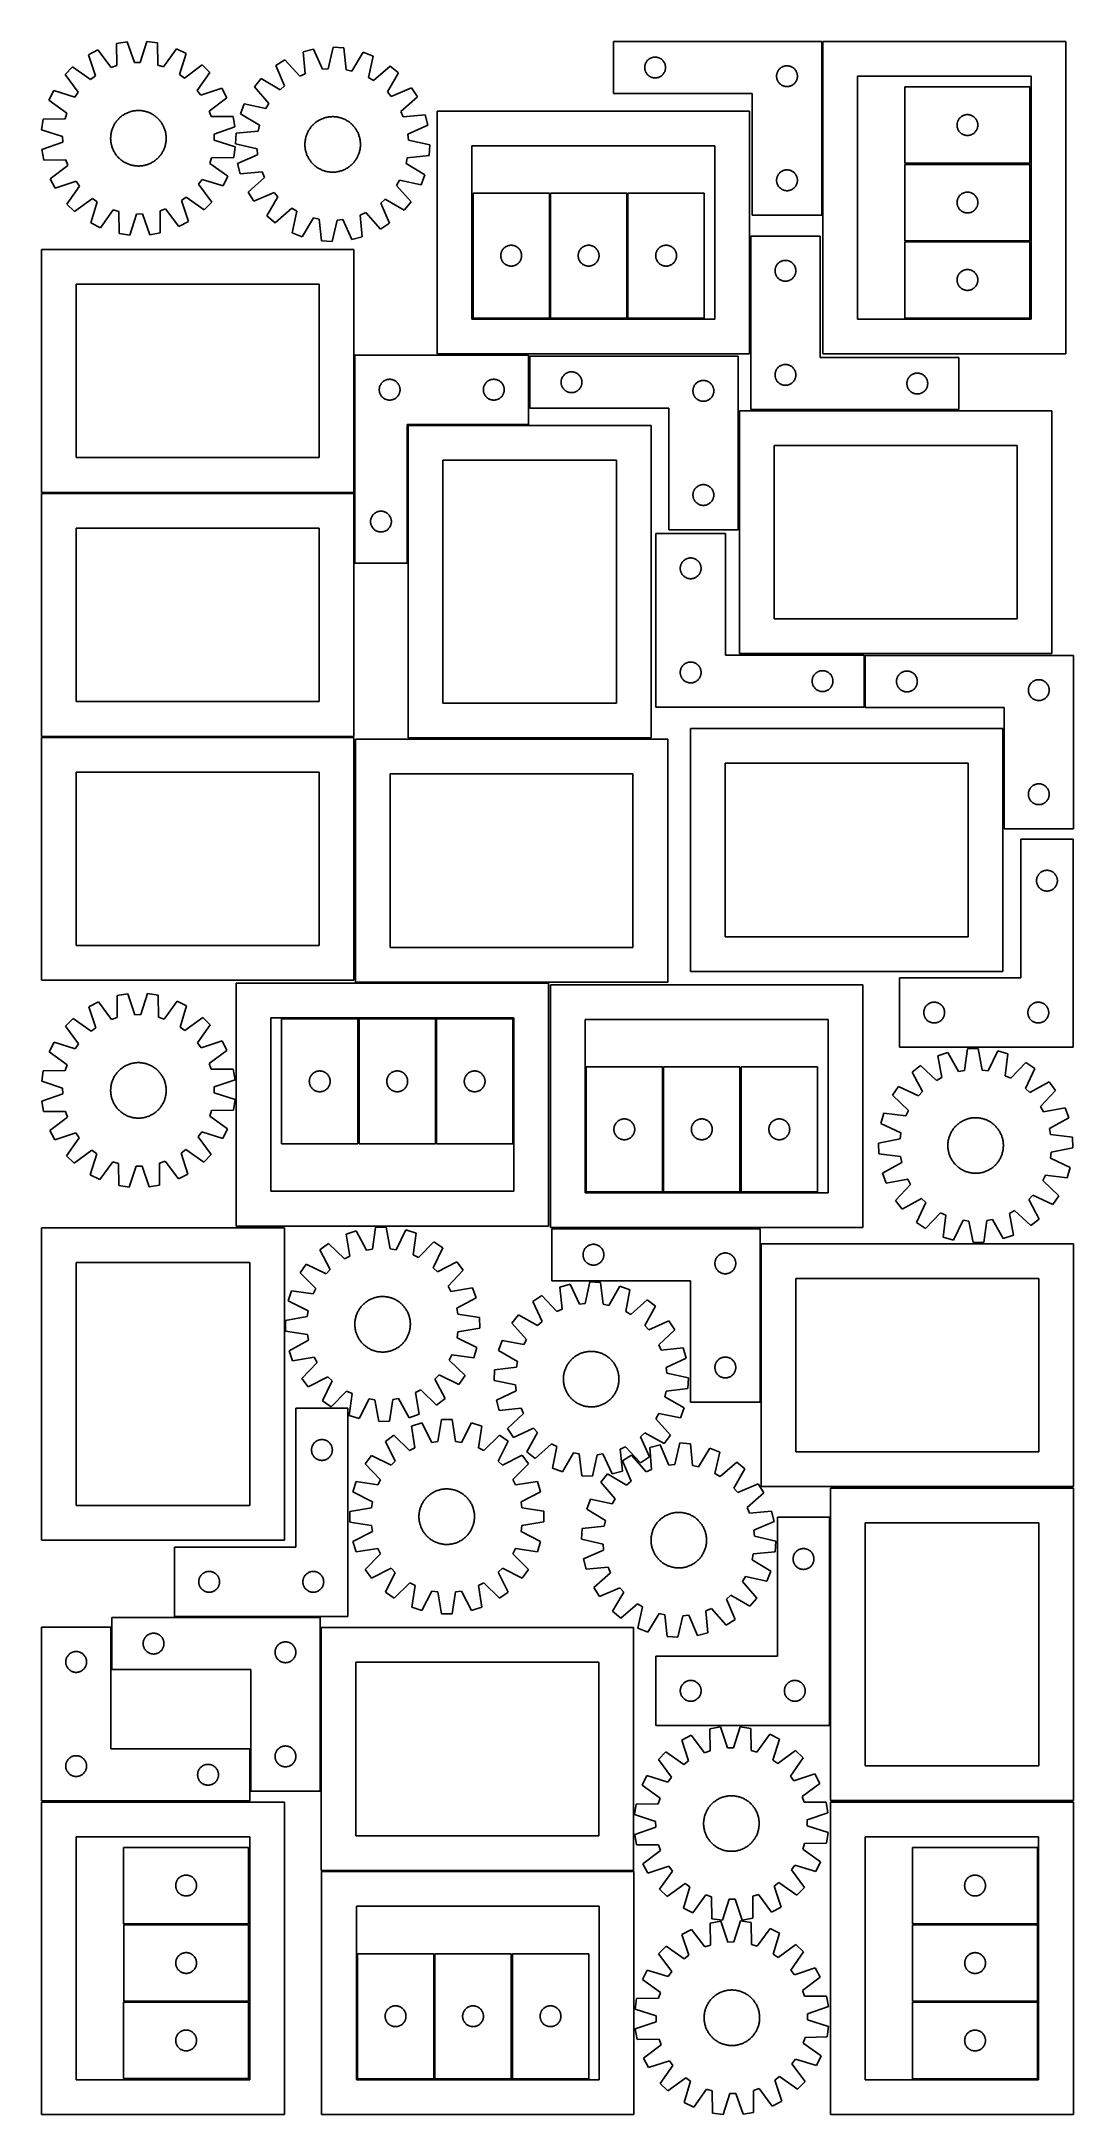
# Model space of a CAD drawing. Header units: millimetres. Extents: x 7 to 1493, y 7 to 2993.
import ezdxf

# ---------------------------------------------------------------- set-up
doc = ezdxf.new("R2010")
doc.units = ezdxf.units.MM
doc.layers.add('CUT', color=7, linetype='CONTINUOUS', true_color=0x000000)

msp = doc.modelspace()

# ---------------------------------------------------------------- linework, layer by layer
at = {"layer": 'CUT'}
for p, q in [((129.92425, 2992.98946), (114.763834, 2990.364134)), ((114.763834, 2990.364134), (115.045655, 2958.601021)), ((140.339373, 2962.981128), (129.92425, 2992.98946)), ((158.460143, 2993.400109), (148.912829, 2963.104506)), ((173.689825, 2991.212115), (158.460143, 2993.400109)), ((174.322112, 2959.454046), (173.689825, 2991.212115)), ((1130.644863, 2993.359411), (830.644863, 2993.359411)), ((830.644863, 2993.359411), (830.644863, 2918.359411)), ((1130.644863, 2743.359411), (1130.644863, 2993.359411)), ((1482.195266, 2993.225388), (1132.195266, 2993.225388)), ((1132.195266, 2993.225388), (1132.195266, 2543.225388)), ((1482.195266, 2543.225388), (1482.195266, 2993.225388)), ((87.751484, 2981.155508), (74.144342, 2973.973849)), ((74.144342, 2973.973849), (84.227712, 2943.852421)), ((106.92994, 2955.834339), (87.751484, 2981.155508)), ((115.045655, 2958.601021), (106.92994, 2955.834339)), ((148.912829, 2963.104506), (140.339373, 2962.981128)), ((182.514079, 2956.922041), (174.322112, 2959.454046)), ((200.95597, 2982.78459), (182.514079, 2956.922041)), ((214.764131, 2975.997454), (200.95597, 2982.78459)), ((205.551689, 2945.598347), (214.764131, 2975.997454)), ((238.091527, 2959.556699), (212.56028, 2940.658811)), ((249.126529, 2948.834792), (238.091527, 2959.556699)), ((357.337737, 2967.013824), (344.370299, 2958.732755)), ((344.370299, 2958.732755), (356.907246, 2929.547147)), ((378.542187, 2943.363326), (357.337737, 2967.013824)), ((398.388902, 2982.290812), (383.497145, 2978.422206)), ((383.497145, 2978.422206), (386.401641, 2946.790914)), ((411.247127, 2953.245317), (398.388902, 2982.290812)), ((426.793362, 2985.057126), (419.781095, 2954.076441)), ((442.15173, 2984.134583), (426.793362, 2985.057126)), ((445.405077, 2952.537266), (442.15173, 2984.134583)), ((470.020814, 2977.988044), (453.778194, 2950.690571)), ((484.342409, 2972.364657), (470.020814, 2977.988044)), ((477.672417, 2941.308482), (484.342409, 2972.364657)), ((508.948098, 2957.906929), (485.065065, 2936.964736)), ((520.831021, 2948.133154), (508.948098, 2957.906929)), ((875.664751, 2956.631592), (875.724364, 2957.401726)), ((875.724364, 2957.401726), (875.823544, 2958.167769)), ((875.823544, 2958.167769), (875.962027, 2958.927692)), ((875.962027, 2958.927692), (876.139447, 2959.679477)), ((876.139447, 2959.679477), (876.355332, 2960.421133)), ((876.355332, 2960.421133), (876.60911, 2961.150692)), ((876.60911, 2961.150692), (876.900109, 2961.866219)), ((876.900109, 2961.866219), (877.227556, 2962.565817)), ((877.227556, 2962.565817), (877.590584, 2963.247632)), ((877.590584, 2963.247632), (877.988229, 2963.909853)), ((877.988229, 2963.909853), (878.419437, 2964.550727)), ((878.419437, 2964.550727), (878.883065, 2965.168553)), ((878.883065, 2965.168553), (879.377884, 2965.761692)), ((879.377884, 2965.761692), (879.90258, 2966.328573)), ((879.90258, 2966.328573), (880.455762, 2966.867691)), ((880.455762, 2966.867691), (881.035965, 2967.377617)), ((881.035965, 2967.377617), (881.641648, 2967.856999)), ((881.641648, 2967.856999), (882.271207, 2968.304566)), ((882.271207, 2968.304566), (882.92297, 2968.71913)), ((882.92297, 2968.71913), (883.595211, 2969.099593)), ((883.595211, 2969.099593), (884.286147, 2969.444945)), ((884.286147, 2969.444945), (884.993944, 2969.75427)), ((884.993944, 2969.75427), (885.716727, 2970.026749)), ((885.716727, 2970.026749), (886.452578, 2970.261659)), ((886.452578, 2970.261659), (887.199546, 2970.458376)), ((887.199546, 2970.458376), (887.955651, 2970.61638)), ((887.955651, 2970.61638), (888.718887, 2970.735251)), ((888.718887, 2970.735251), (889.487231, 2970.814673)), ((889.487231, 2970.814673), (890.258644, 2970.854438)), ((890.258644, 2970.854438), (891.031081, 2970.854438)), ((891.031081, 2970.854438), (891.802494, 2970.814673)), ((891.802494, 2970.814673), (892.570838, 2970.735251)), ((892.570838, 2970.735251), (893.334074, 2970.61638)), ((893.334074, 2970.61638), (894.090179, 2970.458376)), ((894.090179, 2970.458376), (894.837147, 2970.261659)), ((894.837147, 2970.261659), (895.572998, 2970.026749)), ((895.572998, 2970.026749), (896.295781, 2969.75427)), ((896.295781, 2969.75427), (897.003578, 2969.444945)), ((897.003578, 2969.444945), (897.694514, 2969.099593)), ((897.694514, 2969.099593), (898.366755, 2968.71913)), ((898.366755, 2968.71913), (899.018518, 2968.304566)), ((899.018518, 2968.304566), (899.648077, 2967.856999)), ((899.648077, 2967.856999), (900.25376, 2967.377617)), ((900.25376, 2967.377617), (900.833963, 2966.867691)), ((900.833963, 2966.867691), (901.387145, 2966.328573)), ((901.387145, 2966.328573), (901.911841, 2965.761692)), ((901.911841, 2965.761692), (902.40666, 2965.168553)), ((902.40666, 2965.168553), (902.870288, 2964.550727)), ((902.870288, 2964.550727), (903.301496, 2963.909853)), ((903.301496, 2963.909853), (903.699141, 2963.247632)), ((903.699141, 2963.247632), (904.062169, 2962.565817)), ((904.062169, 2962.565817), (904.389616, 2961.866219)), ((904.389616, 2961.866219), (904.680615, 2961.150692)), ((904.680615, 2961.150692), (904.934393, 2960.421133)), ((904.934393, 2960.421133), (905.150278, 2959.679477)), ((905.150278, 2959.679477), (905.327698, 2958.927692)), ((905.327698, 2958.927692), (905.466181, 2958.167769)), ((905.466181, 2958.167769), (905.565361, 2957.401726)), ((905.565361, 2957.401726), (905.624974, 2956.631592)), ((1074.286147, 2956.944945), (1074.993944, 2957.25427)), ((1074.993944, 2957.25427), (1075.716727, 2957.526749)), ((1075.716727, 2957.526749), (1076.452578, 2957.761659)), ((1076.452578, 2957.761659), (1077.199546, 2957.958376)), ((1077.199546, 2957.958376), (1077.955651, 2958.11638)), ((1077.955651, 2958.11638), (1078.718887, 2958.235251)), ((1078.718887, 2958.235251), (1079.487231, 2958.314673)), ((1079.487231, 2958.314673), (1080.258644, 2958.354438)), ((1080.258644, 2958.354438), (1081.031081, 2958.354438)), ((1081.031081, 2958.354438), (1081.802494, 2958.314673)), ((1081.802494, 2958.314673), (1082.570838, 2958.235251)), ((1082.570838, 2958.235251), (1083.334074, 2958.11638)), ((1083.334074, 2958.11638), (1084.090179, 2957.958376)), ((1084.090179, 2957.958376), (1084.837147, 2957.761659)), ((1084.837147, 2957.761659), (1085.572998, 2957.526749)), ((1085.572998, 2957.526749), (1086.295781, 2957.25427)), ((1086.295781, 2957.25427), (1087.003578, 2956.944945)), ((51.299693, 2956.86865), (40.577786, 2945.833648)), ((40.577786, 2945.833648), (59.475674, 2920.302401)), ((77.364159, 2938.713256), (51.299693, 2956.86865)), ((84.227712, 2943.852421), (77.364159, 2938.713256)), ((212.56028, 2940.658811), (205.551689, 2945.598347)), ((230.971135, 2922.770325), (249.126529, 2948.834792)), ((323.016607, 2939.799037), (313.242832, 2927.916114)), ((313.242832, 2927.916114), (334.185026, 2904.03308)), ((350.491643, 2923.858613), (323.016607, 2939.799037)), ((356.907246, 2929.547147), (350.491643, 2923.858613)), ((386.401641, 2946.790914), (378.542187, 2943.363326)), ((419.781095, 2954.076441), (411.247127, 2953.245317)), ((453.778194, 2950.690571), (445.405077, 2952.537266)), ((485.065065, 2936.964736), (477.672417, 2941.308482)), ((504.890597, 2920.658118), (520.831021, 2948.133154)), ((875.644863, 2955.859411), (875.664751, 2956.631592)), ((875.664751, 2955.087229), (875.644863, 2955.859411)), ((875.724364, 2954.317096), (875.664751, 2955.087229)), ((875.823544, 2953.551052), (875.724364, 2954.317096)), ((875.962027, 2952.79113), (875.823544, 2953.551052)), ((876.139447, 2952.039344), (875.962027, 2952.79113)), ((876.355332, 2951.297688), (876.139447, 2952.039344)), ((876.60911, 2950.568129), (876.355332, 2951.297688)), ((876.900109, 2949.852602), (876.60911, 2950.568129)), ((877.227556, 2949.153004), (876.900109, 2949.852602)), ((877.590584, 2948.47119), (877.227556, 2949.153004)), ((877.988229, 2947.808968), (877.590584, 2948.47119)), ((878.419437, 2947.168094), (877.988229, 2947.808968)), ((878.883065, 2946.550268), (878.419437, 2947.168094)), ((879.377884, 2945.957129), (878.883065, 2946.550268)), ((879.90258, 2945.390248), (879.377884, 2945.957129)), ((880.455762, 2944.85113), (879.90258, 2945.390248)), ((881.035965, 2944.341204), (880.455762, 2944.85113)), ((881.641648, 2943.861822), (881.035965, 2944.341204)), ((882.271207, 2943.414255), (881.641648, 2943.861822)), ((882.92297, 2942.999691), (882.271207, 2943.414255)), ((883.595211, 2942.619229), (882.92297, 2942.999691)), ((884.286147, 2942.273877), (883.595211, 2942.619229)), ((884.993944, 2941.964551), (884.286147, 2942.273877)), ((885.716727, 2941.692072), (884.993944, 2941.964551)), ((886.452578, 2941.457162), (885.716727, 2941.692072)), ((887.199546, 2941.260445), (886.452578, 2941.457162)), ((887.955651, 2941.102441), (887.199546, 2941.260445)), ((888.718887, 2940.98357), (887.955651, 2941.102441)), ((889.487231, 2940.904148), (888.718887, 2940.98357)), ((890.258644, 2940.864384), (889.487231, 2940.904148)), ((891.031081, 2940.864384), (890.258644, 2940.864384)), ((891.802494, 2940.904148), (891.031081, 2940.864384)), ((892.570838, 2940.98357), (891.802494, 2940.904148)), ((893.334074, 2941.102441), (892.570838, 2940.98357)), ((894.090179, 2941.260445), (893.334074, 2941.102441)), ((894.837147, 2941.457162), (894.090179, 2941.260445)), ((895.572998, 2941.692072), (894.837147, 2941.457162)), ((896.295781, 2941.964551), (895.572998, 2941.692072)), ((897.003578, 2942.273877), (896.295781, 2941.964551)), ((897.694514, 2942.619229), (897.003578, 2942.273877)), ((898.366755, 2942.999691), (897.694514, 2942.619229)), ((899.018518, 2943.414255), (898.366755, 2942.999691)), ((899.648077, 2943.861822), (899.018518, 2943.414255)), ((900.25376, 2944.341204), (899.648077, 2943.861822)), ((900.833963, 2944.85113), (900.25376, 2944.341204)), ((901.387145, 2945.390248), (900.833963, 2944.85113)), ((901.911841, 2945.957129), (901.387145, 2945.390248)), ((902.40666, 2946.550268), (901.911841, 2945.957129)), ((902.870288, 2947.168094), (902.40666, 2946.550268)), ((903.301496, 2947.808968), (902.870288, 2947.168094)), ((903.699141, 2948.47119), (903.301496, 2947.808968)), ((904.062169, 2949.153004), (903.699141, 2948.47119)), ((904.389616, 2949.852602), (904.062169, 2949.153004)), ((904.680615, 2950.568129), (904.389616, 2949.852602)), ((904.934393, 2951.297688), (904.680615, 2950.568129)), ((905.150278, 2952.039344), (904.934393, 2951.297688)), ((905.327698, 2952.79113), (905.150278, 2952.039344)), ((905.466181, 2953.551052), (905.327698, 2952.79113)), ((905.565361, 2954.317096), (905.466181, 2953.551052)), ((905.624974, 2955.087229), (905.565361, 2954.317096)), ((905.624974, 2956.631592), (905.644863, 2955.859411)), ((905.644863, 2955.859411), (905.624974, 2955.087229)), ((1065.644863, 2943.359411), (1065.664751, 2944.131592)), ((1065.664751, 2942.587229), (1065.644863, 2943.359411)), ((1065.664751, 2944.131592), (1065.724364, 2944.901726)), ((1065.724364, 2941.817096), (1065.664751, 2942.587229)), ((1065.724364, 2944.901726), (1065.823544, 2945.667769)), ((1065.823544, 2941.051052), (1065.724364, 2941.817096)), ((1065.823544, 2945.667769), (1065.962027, 2946.427692)), ((1065.962027, 2940.29113), (1065.823544, 2941.051052)), ((1065.962027, 2946.427692), (1066.139447, 2947.179477)), ((1066.139447, 2939.539344), (1065.962027, 2940.29113)), ((1066.139447, 2947.179477), (1066.355332, 2947.921133)), ((1066.355332, 2938.797688), (1066.139447, 2939.539344)), ((1066.355332, 2947.921133), (1066.60911, 2948.650692)), ((1066.60911, 2938.068129), (1066.355332, 2938.797688)), ((1066.60911, 2948.650692), (1066.900109, 2949.366219)), ((1066.900109, 2937.352602), (1066.60911, 2938.068129)), ((1066.900109, 2949.366219), (1067.227556, 2950.065817)), ((1067.227556, 2936.653004), (1066.900109, 2937.352602)), ((1067.227556, 2950.065817), (1067.590584, 2950.747632)), ((1067.590584, 2935.97119), (1067.227556, 2936.653004)), ((1067.590584, 2950.747632), (1067.988229, 2951.409853)), ((1067.988229, 2935.308968), (1067.590584, 2935.97119)), ((1067.988229, 2951.409853), (1068.419437, 2952.050727)), ((1068.419437, 2934.668094), (1067.988229, 2935.308968)), ((1068.419437, 2952.050727), (1068.883065, 2952.668553)), ((1068.883065, 2934.050268), (1068.419437, 2934.668094)), ((1068.883065, 2952.668553), (1069.377884, 2953.261692)), ((1069.377884, 2933.457129), (1068.883065, 2934.050268)), ((1069.377884, 2953.261692), (1069.90258, 2953.828573)), ((1069.90258, 2932.890248), (1069.377884, 2933.457129)), ((1069.90258, 2953.828573), (1070.455762, 2954.367691)), ((1070.455762, 2932.35113), (1069.90258, 2932.890248)), ((1070.455762, 2954.367691), (1071.035965, 2954.877617)), ((1071.035965, 2931.841204), (1070.455762, 2932.35113)), ((1071.035965, 2954.877617), (1071.641648, 2955.356999)), ((1071.641648, 2931.361822), (1071.035965, 2931.841204)), ((1071.641648, 2955.356999), (1072.271207, 2955.804566)), ((1072.271207, 2930.914255), (1071.641648, 2931.361822)), ((1072.271207, 2955.804566), (1072.92297, 2956.21913)), ((1072.92297, 2930.499691), (1072.271207, 2930.914255)), ((1072.92297, 2956.21913), (1073.595211, 2956.599593)), ((1073.595211, 2930.119229), (1072.92297, 2930.499691)), ((1073.595211, 2956.599593), (1074.286147, 2956.944945)), ((1074.286147, 2929.773877), (1073.595211, 2930.119229)), ((1074.993944, 2929.464551), (1074.286147, 2929.773877)), ((1075.716727, 2929.192072), (1074.993944, 2929.464551)), ((1076.452578, 2928.957162), (1075.716727, 2929.192072)), ((1077.199546, 2928.760445), (1076.452578, 2928.957162)), ((1077.955651, 2928.602441), (1077.199546, 2928.760445)), ((1078.718887, 2928.48357), (1077.955651, 2928.602441)), ((1079.487231, 2928.404148), (1078.718887, 2928.48357)), ((1080.258644, 2928.364384), (1079.487231, 2928.404148)), ((1081.031081, 2928.364384), (1080.258644, 2928.364384)), ((1081.802494, 2928.404148), (1081.031081, 2928.364384)), ((1082.570838, 2928.48357), (1081.802494, 2928.404148)), ((1083.334074, 2928.602441), (1082.570838, 2928.48357)), ((1084.090179, 2928.760445), (1083.334074, 2928.602441)), ((1084.837147, 2928.957162), (1084.090179, 2928.760445)), ((1085.572998, 2929.192072), (1084.837147, 2928.957162)), ((1086.295781, 2929.464551), (1085.572998, 2929.192072)), ((1087.003578, 2929.773877), (1086.295781, 2929.464551)), ((1087.003578, 2956.944945), (1087.694514, 2956.599593)), ((1087.694514, 2930.119229), (1087.003578, 2929.773877)), ((1087.694514, 2956.599593), (1088.366755, 2956.21913)), ((1088.366755, 2930.499691), (1087.694514, 2930.119229)), ((1088.366755, 2956.21913), (1089.018518, 2955.804566)), ((1089.018518, 2930.914255), (1088.366755, 2930.499691)), ((1089.018518, 2955.804566), (1089.648077, 2955.356999)), ((1089.648077, 2931.361822), (1089.018518, 2930.914255)), ((1089.648077, 2955.356999), (1090.25376, 2954.877617)), ((1090.25376, 2931.841204), (1089.648077, 2931.361822)), ((1090.25376, 2954.877617), (1090.833963, 2954.367691)), ((1090.833963, 2932.35113), (1090.25376, 2931.841204)), ((1090.833963, 2954.367691), (1091.387145, 2953.828573)), ((1091.387145, 2932.890248), (1090.833963, 2932.35113)), ((1091.387145, 2953.828573), (1091.911841, 2953.261692)), ((1091.911841, 2933.457129), (1091.387145, 2932.890248)), ((1091.911841, 2953.261692), (1092.40666, 2952.668553)), ((1092.40666, 2934.050268), (1091.911841, 2933.457129)), ((1092.40666, 2952.668553), (1092.870288, 2952.050727)), ((1092.870288, 2934.668094), (1092.40666, 2934.050268)), ((1092.870288, 2952.050727), (1093.301496, 2951.409853)), ((1093.301496, 2935.308968), (1092.870288, 2934.668094)), ((1093.301496, 2951.409853), (1093.699141, 2950.747632)), ((1093.699141, 2935.97119), (1093.301496, 2935.308968)), ((1093.699141, 2950.747632), (1094.062169, 2950.065817)), ((1094.062169, 2936.653004), (1093.699141, 2935.97119)), ((1094.062169, 2950.065817), (1094.389616, 2949.366219)), ((1094.389616, 2937.352602), (1094.062169, 2936.653004)), ((1094.389616, 2949.366219), (1094.680615, 2948.650692)), ((1094.680615, 2938.068129), (1094.389616, 2937.352602)), ((1094.680615, 2948.650692), (1094.934393, 2947.921133)), ((1094.934393, 2938.797688), (1094.680615, 2938.068129)), ((1094.934393, 2947.921133), (1095.150278, 2947.179477)), ((1095.150278, 2939.539344), (1094.934393, 2938.797688)), ((1095.150278, 2947.179477), (1095.327698, 2946.427692)), ((1095.327698, 2940.29113), (1095.150278, 2939.539344)), ((1095.327698, 2946.427692), (1095.466181, 2945.667769)), ((1095.466181, 2941.051052), (1095.327698, 2940.29113)), ((1095.466181, 2945.667769), (1095.565361, 2944.901726)), ((1095.565361, 2941.817096), (1095.466181, 2941.051052)), ((1095.565361, 2944.901726), (1095.624974, 2944.131592)), ((1095.624974, 2942.587229), (1095.565361, 2941.817096)), ((1095.624974, 2944.131592), (1095.644863, 2943.359411)), ((1095.644863, 2943.359411), (1095.624974, 2942.587229)), ((1432.195266, 2943.225388), (1182.195266, 2943.225388)), ((1182.195266, 2943.225388), (1182.195266, 2593.225388)), ((1430.589936, 2927.972976), (1250.589936, 2927.972976)), ((1250.589936, 2927.972976), (1250.589936, 2817.972976)), ((1430.589936, 2817.972976), (1430.589936, 2927.972976)), ((1432.195266, 2593.225388), (1432.195266, 2943.225388)), ((24.137031, 2922.506252), (17.349895, 2908.69809)), ((17.349895, 2908.69809), (43.212444, 2890.2562)), ((54.536137, 2913.29381), (24.137031, 2922.506252)), ((59.475674, 2920.302401), (54.536137, 2913.29381)), ((236.1103, 2915.906773), (230.971135, 2922.770325)), ((266.231728, 2925.990143), (236.1103, 2915.906773)), ((248.092218, 2893.204545), (273.413387, 2912.383001)), ((273.413387, 2912.383001), (266.231728, 2925.990143)), ((298.785105, 2903.310425), (293.161718, 2888.98883)), ((329.841279, 2896.640433), (298.785105, 2903.310425)), ((334.185026, 2904.03308), (329.841279, 2896.640433)), ((510.579131, 2914.242516), (504.890597, 2920.658118)), ((539.764739, 2926.779462), (510.579131, 2914.242516)), ((524.395311, 2892.607575), (548.045808, 2913.812025)), ((548.045808, 2913.812025), (539.764739, 2926.779462)), ((830.644863, 2918.359411), (1030.644863, 2918.359411)), ((1030.644863, 2918.359411), (1030.644863, 2743.359411)), ((8.92237, 2881.431946), (6.734376, 2866.202263)), ((40.680439, 2882.064233), (8.92237, 2881.431946)), ((43.212444, 2890.2562), (40.680439, 2882.064233)), ((108.268896, 2866.647394), (108.686813, 2867.832447)), ((108.686813, 2867.832447), (109.141747, 2869.003789)), ((109.141747, 2869.003789), (109.63325, 2870.160263)), ((109.63325, 2870.160263), (110.160836, 2871.300728)), ((110.160836, 2871.300728), (110.723984, 2872.424058)), ((110.723984, 2872.424058), (111.322139, 2873.529145)), ((111.322139, 2873.529145), (111.95471, 2874.614899)), ((111.95471, 2874.614899), (112.621074, 2875.680247)), ((112.621074, 2875.680247), (113.320572, 2876.724138)), ((113.320572, 2876.724138), (114.052515, 2877.745542)), ((114.052515, 2877.745542), (114.816179, 2878.743452)), ((114.816179, 2878.743452), (115.610812, 2879.716882)), ((115.610812, 2879.716882), (116.435629, 2880.664871)), ((116.435629, 2880.664871), (117.289816, 2881.586485)), ((117.289816, 2881.586485), (118.172529, 2882.480813)), ((118.172529, 2882.480813), (119.082899, 2883.346973)), ((119.082899, 2883.346973), (120.020027, 2884.184111)), ((120.020027, 2884.184111), (120.982987, 2884.991399)), ((120.982987, 2884.991399), (121.970829, 2885.768042)), ((121.970829, 2885.768042), (122.982579, 2886.513273)), ((122.982579, 2886.513273), (124.017239, 2887.226356)), ((124.017239, 2887.226356), (125.073785, 2887.906587)), ((125.073785, 2887.906587), (126.151178, 2888.553297)), ((126.151178, 2888.553297), (127.248352, 2889.165845)), ((127.248352, 2889.165845), (128.364225, 2889.743628)), ((128.364225, 2889.743628), (129.497697, 2890.286076)), ((129.497697, 2890.286076), (130.647648, 2890.792652)), ((130.647648, 2890.792652), (131.812943, 2891.262858)), ((131.812943, 2891.262858), (132.992433, 2891.696229)), ((132.992433, 2891.696229), (134.184953, 2892.092338)), ((134.184953, 2892.092338), (135.389327, 2892.450793)), ((135.389327, 2892.450793), (136.604366, 2892.771241)), ((136.604366, 2892.771241), (137.828871, 2893.053365)), ((137.828871, 2893.053365), (139.061634, 2893.296888)), ((139.061634, 2893.296888), (140.301438, 2893.501568)), ((140.301438, 2893.501568), (141.547058, 2893.667205)), ((141.547058, 2893.667205), (142.797267, 2893.793633)), ((142.797267, 2893.793633), (144.050831, 2893.88073)), ((144.050831, 2893.88073), (145.306511, 2893.928408)), ((145.306511, 2893.928408), (146.56307, 2893.93662)), ((146.56307, 2893.93662), (147.819266, 2893.905359)), ((147.819266, 2893.905359), (149.073861, 2893.834655)), ((149.073861, 2893.834655), (150.325616, 2893.724579)), ((150.325616, 2893.724579), (151.573295, 2893.575238)), ((151.573295, 2893.575238), (152.815668, 2893.386781)), ((152.815668, 2893.386781), (154.051509, 2893.159392)), ((154.051509, 2893.159392), (155.279597, 2892.893297)), ((155.279597, 2892.893297), (156.49872, 2892.588758)), ((156.49872, 2892.588758), (157.707677, 2892.246076)), ((157.707677, 2892.246076), (158.905273, 2891.865589)), ((158.905273, 2891.865589), (160.090327, 2891.447672)), ((160.090327, 2891.447672), (161.261668, 2890.992737)), ((161.261668, 2890.992737), (162.418142, 2890.501235)), ((162.418142, 2890.501235), (163.558607, 2889.973649)), ((163.558607, 2889.973649), (164.681938, 2889.410501)), ((164.681938, 2889.410501), (165.787025, 2888.812346)), ((165.787025, 2888.812346), (166.872778, 2888.179774)), ((166.872778, 2888.179774), (167.938126, 2887.513411)), ((167.938126, 2887.513411), (168.982017, 2886.813912)), ((168.982017, 2886.813912), (170.003422, 2886.08197)), ((170.003422, 2886.08197), (171.001331, 2885.318306)), ((171.001331, 2885.318306), (171.974761, 2884.523673)), ((171.974761, 2884.523673), (172.922751, 2883.698856)), ((172.922751, 2883.698856), (173.844364, 2882.844669)), ((173.844364, 2882.844669), (174.738692, 2881.961955)), ((174.738692, 2881.961955), (175.604853, 2881.051585)), ((175.604853, 2881.051585), (176.44199, 2880.114458)), ((176.44199, 2880.114458), (177.249278, 2879.151498)), ((177.249278, 2879.151498), (178.025921, 2878.163655)), ((178.025921, 2878.163655), (178.771152, 2877.151905)), ((178.771152, 2877.151905), (179.484235, 2876.117246)), ((179.484235, 2876.117246), (180.164467, 2875.060699)), ((180.164467, 2875.060699), (180.811176, 2873.983307)), ((180.811176, 2873.983307), (181.423724, 2872.886133)), ((181.423724, 2872.886133), (182.001507, 2871.770259)), ((182.001507, 2871.770259), (182.543955, 2870.636788)), ((182.543955, 2870.636788), (183.050532, 2869.486837)), ((183.050532, 2869.486837), (183.520737, 2868.321542)), ((183.520737, 2868.321542), (183.954108, 2867.142052)), ((250.858901, 2885.088829), (248.092218, 2893.204545)), ((282.622013, 2885.370651), (250.858901, 2885.088829)), ((255.239007, 2859.795111), (285.247339, 2870.210235)), ((285.247339, 2870.210235), (282.622013, 2885.370651)), ((293.161718, 2888.98883), (320.459191, 2872.74621)), ((320.459191, 2872.74621), (318.612496, 2864.373092)), ((392.769194, 2867.187281), (393.480706, 2868.223021)), ((393.480706, 2868.223021), (394.2244, 2869.235901)), ((394.2244, 2869.235901), (394.999543, 2870.224921)), ((394.999543, 2870.224921), (395.805369, 2871.189106)), ((395.805369, 2871.189106), (396.641083, 2872.127503)), ((396.641083, 2872.127503), (397.50586, 2873.039186)), ((397.50586, 2873.039186), (398.398847, 2873.923256)), ((398.398847, 2873.923256), (399.319163, 2874.778841)), ((399.319163, 2874.778841), (400.2659, 2875.605096)), ((400.2659, 2875.605096), (401.238123, 2876.401205)), ((401.238123, 2876.401205), (402.234872, 2877.166383)), ((402.234872, 2877.166383), (403.255164, 2877.899875)), ((403.255164, 2877.899875), (404.297992, 2878.600957)), ((404.297992, 2878.600957), (405.362328, 2879.268937)), ((405.362328, 2879.268937), (406.44712, 2879.903156)), ((406.44712, 2879.903156), (407.551298, 2880.502988)), ((407.551298, 2880.502988), (408.673772, 2881.06784)), ((408.673772, 2881.06784), (409.813435, 2881.597156)), ((409.813435, 2881.597156), (410.969161, 2882.090414)), ((410.969161, 2882.090414), (412.139811, 2882.547125)), ((412.139811, 2882.547125), (413.324229, 2882.96684)), ((413.324229, 2882.96684), (414.521246, 2883.349145)), ((414.521246, 2883.349145), (415.729681, 2883.693662)), ((415.729681, 2883.693662), (416.948341, 2884.000051)), ((416.948341, 2884.000051), (418.176024, 2884.26801)), ((418.176024, 2884.26801), (419.411518, 2884.497274)), ((419.411518, 2884.497274), (420.653603, 2884.687617)), ((420.653603, 2884.687617), (421.901055, 2884.838851)), ((421.901055, 2884.838851), (423.152641, 2884.950828)), ((423.152641, 2884.950828), (424.407127, 2885.023435)), ((424.407127, 2885.023435), (425.663274, 2885.056603)), ((425.663274, 2885.056603), (426.919844, 2885.050298)), ((426.919844, 2885.050298), (428.175596, 2885.004526)), ((428.175596, 2885.004526), (429.42929, 2884.919332)), ((429.42929, 2884.919332), (430.679689, 2884.794801)), ((430.679689, 2884.794801), (431.92556, 2884.631056)), ((431.92556, 2884.631056), (433.165673, 2884.428258)), ((433.165673, 2884.428258), (434.398804, 2884.186606)), ((434.398804, 2884.186606), (435.623735, 2883.906341)), ((435.623735, 2883.906341), (436.839259, 2883.587737)), ((436.839259, 2883.587737), (438.044176, 2883.231111)), ((438.044176, 2883.231111), (439.237296, 2882.836813)), ((439.237296, 2882.836813), (440.417443, 2882.405232)), ((440.417443, 2882.405232), (441.58345, 2881.936796)), ((441.58345, 2881.936796), (442.734169, 2881.431965)), ((442.734169, 2881.431965), (443.868462, 2880.891239)), ((443.868462, 2880.891239), (444.985211, 2880.31515)), ((444.985211, 2880.31515), (446.083314, 2879.704268)), ((446.083314, 2879.704268), (447.161687, 2879.059195)), ((447.161687, 2879.059195), (448.219265, 2878.380567)), ((448.219265, 2878.380567), (449.255005, 2877.669055)), ((449.255005, 2877.669055), (450.267885, 2876.925361)), ((450.267885, 2876.925361), (451.256905, 2876.150219)), ((451.256905, 2876.150219), (452.22109, 2875.344393)), ((452.22109, 2875.344393), (453.159487, 2874.508679)), ((453.159487, 2874.508679), (454.07117, 2873.643901)), ((454.07117, 2873.643901), (454.955241, 2872.750914)), ((454.955241, 2872.750914), (455.810825, 2871.830598)), ((455.810825, 2871.830598), (456.63708, 2870.883862)), ((456.63708, 2870.883862), (457.433189, 2869.911639)), ((457.433189, 2869.911639), (458.198368, 2868.91489)), ((458.198368, 2868.91489), (458.93186, 2867.894597)), ((458.93186, 2867.894597), (459.632941, 2866.851769)), ((527.822898, 2884.748121), (524.395311, 2892.607575)), ((559.45419, 2887.652616), (527.822898, 2884.748121)), ((534.277301, 2859.902634), (563.322796, 2872.760859)), ((563.322796, 2872.760859), (559.45419, 2887.652616)), ((1026.723985, 2893.194837), (576.723985, 2893.194837)), ((576.723985, 2893.194837), (576.723985, 2543.194837)), ((1026.723985, 2543.194837), (1026.723985, 2893.194837)), ((1325.589936, 2872.972976), (1325.609824, 2873.745157)), ((1325.609824, 2872.200795), (1325.589936, 2872.972976)), ((1325.609824, 2873.745157), (1325.669437, 2874.515291)), ((1325.669437, 2871.430661), (1325.609824, 2872.200795)), ((1325.669437, 2874.515291), (1325.768617, 2875.281335)), ((1325.768617, 2870.664617), (1325.669437, 2871.430661)), ((1325.768617, 2875.281335), (1325.9071, 2876.041257)), ((1325.9071, 2869.904695), (1325.768617, 2870.664617)), ((1325.9071, 2876.041257), (1326.08452, 2876.793043)), ((1326.08452, 2869.152909), (1325.9071, 2869.904695)), ((1326.08452, 2876.793043), (1326.300405, 2877.534699)), ((1326.300405, 2868.411254), (1326.08452, 2869.152909)), ((1326.300405, 2877.534699), (1326.554183, 2878.264257)), ((1326.554183, 2867.681695), (1326.300405, 2868.411254)), ((1326.554183, 2878.264257), (1326.845182, 2878.979785)), ((1326.845182, 2866.966167), (1326.554183, 2867.681695)), ((1326.845182, 2878.979785), (1327.172629, 2879.679383)), ((1327.172629, 2879.679383), (1327.535657, 2880.361197)), ((1327.535657, 2880.361197), (1327.933302, 2881.023419)), ((1327.933302, 2881.023419), (1328.36451, 2881.664292)), ((1328.36451, 2881.664292), (1328.828138, 2882.282118)), ((1328.828138, 2882.282118), (1329.322957, 2882.875258)), ((1329.322957, 2882.875258), (1329.847653, 2883.442138)), ((1329.847653, 2883.442138), (1330.400835, 2883.981257)), ((1330.400835, 2883.981257), (1330.981038, 2884.491183)), ((1330.981038, 2884.491183), (1331.586721, 2884.970565)), ((1331.586721, 2884.970565), (1332.21628, 2885.418131)), ((1332.21628, 2885.418131), (1332.868044, 2885.832695)), ((1332.868044, 2885.832695), (1333.540284, 2886.213158)), ((1333.540284, 2886.213158), (1334.23122, 2886.55851)), ((1334.23122, 2886.55851), (1334.939017, 2886.867836)), ((1334.939017, 2886.867836), (1335.6618, 2887.140314)), ((1335.6618, 2887.140314), (1336.397651, 2887.375224)), ((1336.397651, 2887.375224), (1337.144619, 2887.571942)), ((1337.144619, 2887.571942), (1337.900724, 2887.729945)), ((1337.900724, 2887.729945), (1338.66396, 2887.848816)), ((1338.66396, 2887.848816), (1339.432304, 2887.928239)), ((1339.432304, 2887.928239), (1340.203717, 2887.968003)), ((1340.203717, 2887.968003), (1340.976154, 2887.968003)), ((1340.976154, 2887.968003), (1341.747567, 2887.928239)), ((1341.747567, 2887.928239), (1342.515911, 2887.848816)), ((1342.515911, 2887.848816), (1343.279147, 2887.729945)), ((1343.279147, 2887.729945), (1344.035252, 2887.571942)), ((1344.035252, 2887.571942), (1344.78222, 2887.375224)), ((1344.78222, 2887.375224), (1345.518071, 2887.140314)), ((1345.518071, 2887.140314), (1346.240854, 2886.867836)), ((1346.240854, 2886.867836), (1346.948651, 2886.55851)), ((1346.948651, 2886.55851), (1347.639587, 2886.213158)), ((1347.639587, 2886.213158), (1348.311828, 2885.832695)), ((1348.311828, 2885.832695), (1348.963591, 2885.418131)), ((1348.963591, 2885.418131), (1349.59315, 2884.970565)), ((1349.59315, 2884.970565), (1350.198833, 2884.491183)), ((1350.198833, 2884.491183), (1350.779036, 2883.981257)), ((1350.779036, 2883.981257), (1351.332218, 2883.442138)), ((1351.332218, 2883.442138), (1351.856915, 2882.875258)), ((1351.856915, 2882.875258), (1352.351733, 2882.282118)), ((1352.351733, 2882.282118), (1352.815361, 2881.664292)), ((1352.815361, 2881.664292), (1353.246569, 2881.023419)), ((1353.246569, 2881.023419), (1353.644214, 2880.361197)), ((1353.644214, 2880.361197), (1354.007242, 2879.679383)), ((1354.007242, 2879.679383), (1354.334689, 2878.979785)), ((1354.334689, 2878.979785), (1354.625688, 2878.264257)), ((1354.625688, 2867.681695), (1354.334689, 2866.966167)), ((1354.625688, 2878.264257), (1354.879466, 2877.534699)), ((1354.879466, 2868.411254), (1354.625688, 2867.681695)), ((1354.879466, 2877.534699), (1355.095351, 2876.793043)), ((1355.095351, 2869.152909), (1354.879466, 2868.411254)), ((1355.095351, 2876.793043), (1355.272771, 2876.041257)), ((1355.272771, 2869.904695), (1355.095351, 2869.152909)), ((1355.272771, 2876.041257), (1355.411254, 2875.281335)), ((1355.411254, 2870.664617), (1355.272771, 2869.904695)), ((1355.411254, 2875.281335), (1355.510434, 2874.515291)), ((1355.510434, 2871.430661), (1355.411254, 2870.664617)), ((1355.510434, 2874.515291), (1355.570047, 2873.745157)), ((1355.570047, 2872.200795), (1355.510434, 2871.430661)), ((1355.570047, 2873.745157), (1355.589936, 2872.972976)), ((1355.589936, 2872.972976), (1355.570047, 2872.200795)), ((6.734376, 2866.202263), (37.029979, 2856.65495)), ((37.153356, 2848.081494), (7.145025, 2837.66637)), ((7.145025, 2837.66637), (9.770351, 2822.505954)), ((37.029979, 2856.65495), (37.153356, 2848.081494)), ((106.197865, 2854.305191), (106.229126, 2855.561387)), ((106.206077, 2853.048632), (106.197865, 2854.305191)), ((106.253755, 2851.792952), (106.206077, 2853.048632)), ((106.229126, 2855.561387), (106.299829, 2856.815982)), ((106.340851, 2850.539388), (106.253755, 2851.792952)), ((106.299829, 2856.815982), (106.409906, 2858.067737)), ((106.46728, 2849.289179), (106.340851, 2850.539388)), ((106.409906, 2858.067737), (106.559247, 2859.315416)), ((106.632916, 2848.043558), (106.46728, 2849.289179)), ((106.559247, 2859.315416), (106.747704, 2860.557789)), ((106.837597, 2846.803755), (106.632916, 2848.043558)), ((106.747704, 2860.557789), (106.975093, 2861.793629)), ((107.081119, 2845.570992), (106.837597, 2846.803755)), ((106.975093, 2861.793629), (107.241188, 2863.021717)), ((107.363244, 2844.346487), (107.081119, 2845.570992)), ((107.241188, 2863.021717), (107.545727, 2864.240841)), ((107.683692, 2843.131448), (107.363244, 2844.346487)), ((107.545727, 2864.240841), (107.888409, 2865.449798)), ((108.042147, 2841.927074), (107.683692, 2843.131448)), ((107.888409, 2865.449798), (108.268896, 2866.647394)), ((108.438256, 2840.734554), (108.042147, 2841.927074)), ((108.871627, 2839.555064), (108.438256, 2840.734554)), ((109.341832, 2838.389768), (108.871627, 2839.555064)), ((109.848409, 2837.239818), (109.341832, 2838.389768)), ((182.759114, 2837.716342), (182.231528, 2836.575877)), ((183.250617, 2838.872816), (182.759114, 2837.716342)), ((183.705551, 2840.044158), (183.250617, 2838.872816)), ((184.123468, 2841.229212), (183.705551, 2840.044158)), ((183.954108, 2867.142052), (184.350217, 2865.949531)), ((184.503955, 2842.426808), (184.123468, 2841.229212)), ((184.350217, 2865.949531), (184.708672, 2864.745157)), ((184.846637, 2843.635764), (184.503955, 2842.426808)), ((184.708672, 2864.745157), (185.02912, 2863.530118)), ((185.151176, 2844.854888), (184.846637, 2843.635764)), ((185.02912, 2863.530118), (185.311244, 2862.305613)), ((185.417271, 2846.082976), (185.151176, 2844.854888)), ((185.311244, 2862.305613), (185.554767, 2861.072851)), ((185.64466, 2847.318816), (185.417271, 2846.082976)), ((185.554767, 2861.072851), (185.759448, 2859.833047)), ((185.833117, 2848.561189), (185.64466, 2847.318816)), ((185.759448, 2859.833047), (185.925084, 2858.587426)), ((185.982458, 2849.808869), (185.833117, 2848.561189)), ((185.925084, 2858.587426), (186.051513, 2857.337217)), ((186.092535, 2851.060624), (185.982458, 2849.808869)), ((186.051513, 2857.337217), (186.138609, 2856.083654)), ((186.163238, 2852.315218), (186.092535, 2851.060624)), ((186.138609, 2856.083654), (186.186287, 2854.827973)), ((186.194499, 2853.571415), (186.163238, 2852.315218)), ((186.186287, 2854.827973), (186.194499, 2853.571415)), ((255.362385, 2851.221655), (255.239007, 2859.795111)), ((285.657988, 2841.674342), (255.362385, 2851.221655)), ((283.469994, 2826.44466), (285.657988, 2841.674342)), ((287.015178, 2861.119746), (286.092635, 2845.761378)), ((286.092635, 2845.761378), (317.073321, 2838.749111)), ((318.612496, 2864.373092), (287.015178, 2861.119746)), ((317.073321, 2838.749111), (317.904445, 2830.215143)), ((386.093158, 2844.63129), (386.099464, 2845.88786)), ((386.126326, 2843.375143), (386.093158, 2844.63129)), ((386.099464, 2845.88786), (386.145236, 2847.143611)), ((386.198934, 2842.120657), (386.126326, 2843.375143)), ((386.145236, 2847.143611), (386.230429, 2848.397305)), ((386.31091, 2840.869071), (386.198934, 2842.120657)), ((386.230429, 2848.397305), (386.35496, 2849.647705)), ((386.462145, 2839.621619), (386.31091, 2840.869071)), ((386.35496, 2849.647705), (386.518705, 2850.893576)), ((386.652488, 2838.379534), (386.462145, 2839.621619)), ((386.518705, 2850.893576), (386.721504, 2852.133689)), ((386.881752, 2837.14404), (386.652488, 2838.379534)), ((386.721504, 2852.133689), (386.963155, 2853.366819)), ((386.963155, 2853.366819), (387.243421, 2854.591751)), ((387.243421, 2854.591751), (387.562024, 2855.807275)), ((387.562024, 2855.807275), (387.918651, 2857.012192)), ((387.918651, 2857.012192), (388.312949, 2858.205312)), ((388.312949, 2858.205312), (388.744529, 2859.385459)), ((388.744529, 2859.385459), (389.212966, 2860.551466)), ((389.212966, 2860.551466), (389.717796, 2861.702185)), ((389.717796, 2861.702185), (390.258523, 2862.836478)), ((390.258523, 2862.836478), (390.834611, 2863.953227)), ((390.834611, 2863.953227), (391.445494, 2865.05133)), ((391.445494, 2865.05133), (392.090567, 2866.129703)), ((392.090567, 2866.129703), (392.769194, 2867.187281)), ((459.632941, 2866.851769), (460.300921, 2865.787434)), ((460.300921, 2865.787434), (460.93514, 2864.702642)), ((460.93514, 2864.702642), (461.534972, 2863.598464)), ((461.534972, 2863.598464), (462.099824, 2862.47599)), ((462.099824, 2862.47599), (462.62914, 2861.336327)), ((462.62914, 2861.336327), (463.122398, 2860.1806)), ((463.122398, 2860.1806), (463.579109, 2859.00995)), ((463.579109, 2859.00995), (463.998825, 2857.825532)), ((463.998825, 2857.825532), (464.381129, 2856.628515)), ((464.381129, 2856.628515), (464.725646, 2855.42008)), ((464.725646, 2855.42008), (465.032035, 2854.20142)), ((465.032035, 2854.20142), (465.299994, 2852.973737)), ((465.460242, 2837.984089), (465.21859, 2836.750958)), ((465.299994, 2852.973737), (465.529258, 2851.738244)), ((465.66304, 2839.224201), (465.460242, 2837.984089)), ((465.529258, 2851.738244), (465.719601, 2850.496158)), ((465.826786, 2840.470072), (465.66304, 2839.224201)), ((465.719601, 2850.496158), (465.870835, 2849.248707)), ((465.951317, 2841.720472), (465.826786, 2840.470072)), ((465.870835, 2849.248707), (465.982812, 2847.99712)), ((466.03651, 2842.974166), (465.951317, 2841.720472)), ((465.982812, 2847.99712), (466.05542, 2846.742635)), ((466.082282, 2844.229917), (466.03651, 2842.974166)), ((466.05542, 2846.742635), (466.088587, 2845.486487)), ((466.088587, 2845.486487), (466.082282, 2844.229917)), ((535.108425, 2851.368667), (534.277301, 2859.902634)), ((566.08911, 2844.356399), (535.108425, 2851.368667)), ((565.166568, 2828.998032), (566.08911, 2844.356399)), ((976.723985, 2843.194837), (626.723985, 2843.194837)), ((626.723985, 2843.194837), (626.723985, 2593.194837)), ((976.723985, 2593.194837), (976.723985, 2843.194837)), ((1327.172629, 2866.266569), (1326.845182, 2866.966167)), ((1327.535657, 2865.584755), (1327.172629, 2866.266569)), ((1327.933302, 2864.922533), (1327.535657, 2865.584755)), ((1328.36451, 2864.28166), (1327.933302, 2864.922533)), ((1328.828138, 2863.663834), (1328.36451, 2864.28166)), ((1329.322957, 2863.070694), (1328.828138, 2863.663834)), ((1329.847653, 2862.503814), (1329.322957, 2863.070694)), ((1330.400835, 2861.964696), (1329.847653, 2862.503814)), ((1330.981038, 2861.454769), (1330.400835, 2861.964696)), ((1331.586721, 2860.975387), (1330.981038, 2861.454769)), ((1332.21628, 2860.527821), (1331.586721, 2860.975387)), ((1332.868044, 2860.113257), (1332.21628, 2860.527821)), ((1333.540284, 2859.732794), (1332.868044, 2860.113257)), ((1334.23122, 2859.387442), (1333.540284, 2859.732794)), ((1334.939017, 2859.078116), (1334.23122, 2859.387442)), ((1335.6618, 2858.805638), (1334.939017, 2859.078116)), ((1336.397651, 2858.570728), (1335.6618, 2858.805638)), ((1337.144619, 2858.37401), (1336.397651, 2858.570728)), ((1337.900724, 2858.216007), (1337.144619, 2858.37401)), ((1338.66396, 2858.097136), (1337.900724, 2858.216007)), ((1339.432304, 2858.017713), (1338.66396, 2858.097136)), ((1340.203717, 2857.977949), (1339.432304, 2858.017713)), ((1340.976154, 2857.977949), (1340.203717, 2857.977949)), ((1341.747567, 2858.017713), (1340.976154, 2857.977949)), ((1342.515911, 2858.097136), (1341.747567, 2858.017713)), ((1343.279147, 2858.216007), (1342.515911, 2858.097136)), ((1344.035252, 2858.37401), (1343.279147, 2858.216007)), ((1344.78222, 2858.570728), (1344.035252, 2858.37401)), ((1345.518071, 2858.805638), (1344.78222, 2858.570728)), ((1346.240854, 2859.078116), (1345.518071, 2858.805638)), ((1346.948651, 2859.387442), (1346.240854, 2859.078116)), ((1347.639587, 2859.732794), (1346.948651, 2859.387442)), ((1348.311828, 2860.113257), (1347.639587, 2859.732794)), ((1348.963591, 2860.527821), (1348.311828, 2860.113257)), ((1349.59315, 2860.975387), (1348.963591, 2860.527821)), ((1350.198833, 2861.454769), (1349.59315, 2860.975387)), ((1350.779036, 2861.964696), (1350.198833, 2861.454769)), ((1351.332218, 2862.503814), (1350.779036, 2861.964696)), ((1351.856915, 2863.070694), (1351.332218, 2862.503814)), ((1352.351733, 2863.663834), (1351.856915, 2863.070694)), ((1352.815361, 2864.28166), (1352.351733, 2863.663834)), ((1353.246569, 2864.922533), (1352.815361, 2864.28166)), ((1353.644214, 2865.584755), (1353.246569, 2864.922533)), ((1354.007242, 2866.266569), (1353.644214, 2865.584755)), ((1354.334689, 2866.966167), (1354.007242, 2866.266569)), ((9.770351, 2822.505954), (41.533463, 2822.787776)), ((44.300146, 2814.67206), (18.978977, 2795.493605)), ((41.533463, 2822.787776), (44.300146, 2814.67206)), ((110.390857, 2836.106346), (109.848409, 2837.239818)), ((110.96864, 2834.990473), (110.390857, 2836.106346)), ((111.581188, 2833.893298), (110.96864, 2834.990473)), ((112.227897, 2832.815906), (111.581188, 2833.893298)), ((112.908129, 2831.759359), (112.227897, 2832.815906)), ((113.621212, 2830.7247), (112.908129, 2831.759359)), ((114.366443, 2829.71295), (113.621212, 2830.7247)), ((115.143086, 2828.725108), (114.366443, 2829.71295)), ((115.950374, 2827.762148), (115.143086, 2828.725108)), ((116.787511, 2826.82502), (115.950374, 2827.762148)), ((117.653672, 2825.91465), (116.787511, 2826.82502)), ((118.548, 2825.031936), (117.653672, 2825.91465)), ((119.469613, 2824.177749), (118.548, 2825.031936)), ((120.417603, 2823.352933), (119.469613, 2824.177749)), ((121.391033, 2822.5583), (120.417603, 2823.352933)), ((122.388942, 2821.794636), (121.391033, 2822.5583)), ((123.410347, 2821.062693), (122.388942, 2821.794636)), ((124.454238, 2820.363195), (123.410347, 2821.062693)), ((125.519586, 2819.696831), (124.454238, 2820.363195)), ((126.605339, 2819.06426), (125.519586, 2819.696831)), ((127.710426, 2818.466105), (126.605339, 2819.06426)), ((128.833757, 2817.902956), (127.710426, 2818.466105)), ((129.974222, 2817.375371), (128.833757, 2817.902956)), ((131.130696, 2816.883868), (129.974222, 2817.375371)), ((132.302037, 2816.428934), (131.130696, 2816.883868)), ((133.487091, 2816.011017), (132.302037, 2816.428934)), ((134.684687, 2815.63053), (133.487091, 2816.011017)), ((135.893643, 2815.287847), (134.684687, 2815.63053)), ((137.112767, 2814.983308), (135.893643, 2815.287847)), ((138.340855, 2814.717213), (137.112767, 2814.983308)), ((139.576696, 2814.489825), (138.340855, 2814.717213)), ((140.819069, 2814.301367), (139.576696, 2814.489825)), ((142.066748, 2814.152027), (140.819069, 2814.301367)), ((143.318503, 2814.04195), (142.066748, 2814.152027)), ((144.573098, 2813.971246), (143.318503, 2814.04195)), ((145.829294, 2813.939985), (144.573098, 2813.971246)), ((147.085853, 2813.948198), (145.829294, 2813.939985)), ((148.341533, 2813.995876), (147.085853, 2813.948198)), ((149.595097, 2814.082972), (148.341533, 2813.995876)), ((150.845306, 2814.209401), (149.595097, 2814.082972)), ((152.090926, 2814.375037), (150.845306, 2814.209401)), ((153.33073, 2814.579718), (152.090926, 2814.375037)), ((154.563493, 2814.82324), (153.33073, 2814.579718)), ((155.787998, 2815.105365), (154.563493, 2814.82324)), ((157.003037, 2815.425813), (155.787998, 2815.105365)), ((158.207411, 2815.784268), (157.003037, 2815.425813)), ((159.399931, 2816.180376), (158.207411, 2815.784268)), ((160.579421, 2816.613747), (159.399931, 2816.180376)), ((161.744716, 2817.083953), (160.579421, 2816.613747)), ((162.894667, 2817.59053), (161.744716, 2817.083953)), ((164.028139, 2818.132977), (162.894667, 2817.59053)), ((165.144012, 2818.71076), (164.028139, 2818.132977)), ((166.241186, 2819.323309), (165.144012, 2818.71076)), ((167.318578, 2819.970018), (166.241186, 2819.323309)), ((168.375125, 2820.65025), (167.318578, 2819.970018)), ((169.409784, 2821.363333), (168.375125, 2820.65025)), ((170.421535, 2822.108564), (169.409784, 2821.363333)), ((171.409377, 2822.885206), (170.421535, 2822.108564)), ((172.372337, 2823.692495), (171.409377, 2822.885206)), ((173.309465, 2824.529632), (172.372337, 2823.692495)), ((174.219834, 2825.395792), (173.309465, 2824.529632)), ((175.102548, 2826.290121), (174.219834, 2825.395792)), ((175.956735, 2827.211734), (175.102548, 2826.290121)), ((176.781552, 2828.159724), (175.956735, 2827.211734)), ((177.576185, 2829.133154), (176.781552, 2828.159724)), ((178.339849, 2830.131063), (177.576185, 2829.133154)), ((179.071792, 2831.152468), (178.339849, 2830.131063)), ((179.77129, 2832.196359), (179.071792, 2831.152468)), ((180.437654, 2833.261707), (179.77129, 2832.196359)), ((181.070225, 2834.34746), (180.437654, 2833.261707)), ((181.66838, 2835.452547), (181.070225, 2834.34746)), ((182.231528, 2836.575877), (181.66838, 2835.452547)), ((249.17992, 2817.620406), (251.711925, 2825.812373)), ((275.042469, 2799.178515), (249.17992, 2817.620406)), ((251.711925, 2825.812373), (283.469994, 2826.44466)), ((317.904445, 2830.215143), (288.858949, 2817.356918)), ((288.858949, 2817.356918), (292.727556, 2802.465161)), ((387.149711, 2835.916357), (386.881752, 2837.14404)), ((387.456099, 2834.697697), (387.149711, 2835.916357)), ((387.800616, 2833.489262), (387.456099, 2834.697697)), ((388.182921, 2832.292245), (387.800616, 2833.489262)), ((388.602636, 2831.107827), (388.182921, 2832.292245)), ((389.059348, 2829.937177), (388.602636, 2831.107827)), ((389.552605, 2828.78145), (389.059348, 2829.937177)), ((390.081921, 2827.641788), (389.552605, 2828.78145)), ((390.646774, 2826.519313), (390.081921, 2827.641788)), ((391.246606, 2825.415136), (390.646774, 2826.519313)), ((391.880824, 2824.330344), (391.246606, 2825.415136)), ((392.548804, 2823.266008), (391.880824, 2824.330344)), ((393.249886, 2822.22318), (392.548804, 2823.266008)), ((393.983378, 2821.202888), (393.249886, 2822.22318)), ((394.748556, 2820.206138), (393.983378, 2821.202888)), ((395.544666, 2819.233916), (394.748556, 2820.206138)), ((396.37092, 2818.287179), (395.544666, 2819.233916)), ((397.226505, 2817.366863), (396.37092, 2818.287179)), ((398.110575, 2816.473876), (397.226505, 2817.366863)), ((399.022259, 2815.609098), (398.110575, 2816.473876)), ((399.960656, 2814.773384), (399.022259, 2815.609098)), ((400.92484, 2813.967559), (399.960656, 2814.773384)), ((401.91386, 2813.192416), (400.92484, 2813.967559)), ((402.92674, 2812.448722), (401.91386, 2813.192416)), ((403.962481, 2811.73721), (402.92674, 2812.448722)), ((405.020059, 2811.058583), (403.962481, 2811.73721)), ((406.098431, 2810.41351), (405.020059, 2811.058583)), ((407.196534, 2809.802627), (406.098431, 2810.41351)), ((408.313283, 2809.226539), (407.196534, 2809.802627)), ((409.447577, 2808.685812), (408.313283, 2809.226539)), ((410.598295, 2808.180981), (409.447577, 2808.685812)), ((411.764303, 2807.712545), (410.598295, 2808.180981)), ((412.944449, 2807.280965), (411.764303, 2807.712545)), ((441.212584, 2808.027364), (440.041934, 2807.570652)), ((442.368311, 2808.520621), (441.212584, 2808.027364)), ((443.507974, 2809.049937), (442.368311, 2808.520621)), ((444.630448, 2809.61479), (443.507974, 2809.049937)), ((445.734626, 2810.214621), (444.630448, 2809.61479)), ((446.819418, 2810.84884), (445.734626, 2810.214621)), ((447.883753, 2811.51682), (446.819418, 2810.84884)), ((448.926582, 2812.217902), (447.883753, 2811.51682)), ((449.946874, 2812.951394), (448.926582, 2812.217902)), ((450.943623, 2813.716572), (449.946874, 2812.951394)), ((451.915846, 2814.512681), (450.943623, 2813.716572)), ((452.862582, 2815.338936), (451.915846, 2814.512681)), ((453.782898, 2816.194521), (452.862582, 2815.338936)), ((454.675886, 2817.078591), (453.782898, 2816.194521)), ((455.540663, 2817.990275), (454.675886, 2817.078591)), ((456.376377, 2818.928672), (455.540663, 2817.990275)), ((457.182203, 2819.892856), (456.376377, 2818.928672)), ((457.957345, 2820.881876), (457.182203, 2819.892856)), ((458.70104, 2821.894756), (457.957345, 2820.881876)), ((459.412551, 2822.930497), (458.70104, 2821.894756)), ((460.091179, 2823.988075), (459.412551, 2822.930497)), ((460.736252, 2825.066447), (460.091179, 2823.988075)), ((461.347134, 2826.16455), (460.736252, 2825.066447)), ((461.923223, 2827.281299), (461.347134, 2826.16455)), ((462.463949, 2828.415593), (461.923223, 2827.281299)), ((462.96878, 2829.566311), (462.463949, 2828.415593)), ((463.437217, 2830.732319), (462.96878, 2829.566311)), ((463.868797, 2831.912465), (463.437217, 2830.732319)), ((464.263095, 2833.105585), (463.868797, 2831.912465)), ((464.619722, 2834.310502), (464.263095, 2833.105585)), ((464.938325, 2835.526026), (464.619722, 2834.310502)), ((465.21859, 2836.750958), (464.938325, 2835.526026)), ((531.722555, 2817.371568), (533.56925, 2825.744685)), ((559.020028, 2801.128947), (531.722555, 2817.371568)), ((533.56925, 2825.744685), (565.166568, 2828.998032)), ((1075.716727, 2807.526749), (1076.452578, 2807.761659)), ((1076.452578, 2807.761659), (1077.199546, 2807.958376)), ((1077.199546, 2807.958376), (1077.955651, 2808.11638)), ((1077.955651, 2808.11638), (1078.718887, 2808.235251)), ((1078.718887, 2808.235251), (1079.487231, 2808.314673)), ((1079.487231, 2808.314673), (1080.258644, 2808.354438)), ((1080.258644, 2808.354438), (1081.031081, 2808.354438)), ((1081.031081, 2808.354438), (1081.802494, 2808.314673)), ((1081.802494, 2808.314673), (1082.570838, 2808.235251)), ((1082.570838, 2808.235251), (1083.334074, 2808.11638)), ((1083.334074, 2808.11638), (1084.090179, 2807.958376)), ((1084.090179, 2807.958376), (1084.837147, 2807.761659)), ((1084.837147, 2807.761659), (1085.572998, 2807.526749)), ((1250.589936, 2817.972976), (1430.589936, 2817.972976)), ((1430.634946, 2816.335133), (1250.634946, 2816.335133)), ((1250.634946, 2816.335133), (1250.634946, 2706.335133)), ((1430.634946, 2706.335133), (1430.634946, 2816.335133)), ((18.978977, 2795.493605), (26.160636, 2781.886463)), ((26.160636, 2781.886463), (56.282063, 2791.969833)), ((61.421229, 2785.10628), (43.265835, 2759.041814)), ((56.282063, 2791.969833), (61.421229, 2785.10628)), ((232.91669, 2787.574205), (237.856227, 2794.582796)), ((251.814578, 2762.042958), (232.91669, 2787.574205)), ((237.856227, 2794.582796), (268.255333, 2785.370353)), ((268.255333, 2785.370353), (275.042469, 2799.178515)), ((292.727556, 2802.465161), (324.358848, 2805.369657)), ((327.786435, 2797.510203), (304.135937, 2776.305753)), ((324.358848, 2805.369657), (327.786435, 2797.510203)), ((414.137569, 2806.886667), (412.944449, 2807.280965)), ((415.342486, 2806.53004), (414.137569, 2806.886667)), ((416.55801, 2806.211437), (415.342486, 2806.53004)), ((417.782942, 2805.931171), (416.55801, 2806.211437)), ((419.016073, 2805.68952), (417.782942, 2805.931171)), ((420.256186, 2805.486721), (419.016073, 2805.68952)), ((421.502057, 2805.322976), (420.256186, 2805.486721)), ((422.752456, 2805.198445), (421.502057, 2805.322976)), ((424.00615, 2805.113251), (422.752456, 2805.198445)), ((425.261902, 2805.06748), (424.00615, 2805.113251)), ((426.518471, 2805.061174), (425.261902, 2805.06748)), ((427.774619, 2805.094342), (426.518471, 2805.061174)), ((429.029105, 2805.16695), (427.774619, 2805.094342)), ((430.280691, 2805.278926), (429.029105, 2805.16695)), ((431.528142, 2805.43016), (430.280691, 2805.278926)), ((432.770228, 2805.620504), (431.528142, 2805.43016)), ((434.005721, 2805.849768), (432.770228, 2805.620504)), ((435.233404, 2806.117726), (434.005721, 2805.849768)), ((436.452064, 2806.424115), (435.233404, 2806.117726)), ((437.660499, 2806.768632), (436.452064, 2806.424115)), ((438.857516, 2807.150937), (437.660499, 2806.768632)), ((440.041934, 2807.570652), (438.857516, 2807.150937)), ((517.99672, 2786.084697), (522.340466, 2793.477344)), ((538.938913, 2762.201664), (517.99672, 2786.084697)), ((522.340466, 2793.477344), (553.396641, 2786.807353)), ((553.396641, 2786.807353), (559.020028, 2801.128947)), ((1065.644863, 2793.359411), (1065.664751, 2794.131592)), ((1065.664751, 2792.587229), (1065.644863, 2793.359411)), ((1065.664751, 2794.131592), (1065.724364, 2794.901726)), ((1065.724364, 2791.817096), (1065.664751, 2792.587229)), ((1065.724364, 2794.901726), (1065.823544, 2795.667769)), ((1065.823544, 2791.051052), (1065.724364, 2791.817096)), ((1065.823544, 2795.667769), (1065.962027, 2796.427692)), ((1065.962027, 2790.29113), (1065.823544, 2791.051052)), ((1065.962027, 2796.427692), (1066.139447, 2797.179477)), ((1066.139447, 2789.539344), (1065.962027, 2790.29113)), ((1066.139447, 2797.179477), (1066.355332, 2797.921133)), ((1066.355332, 2788.797688), (1066.139447, 2789.539344)), ((1066.355332, 2797.921133), (1066.60911, 2798.650692)), ((1066.60911, 2788.068129), (1066.355332, 2788.797688)), ((1066.60911, 2798.650692), (1066.900109, 2799.366219)), ((1066.900109, 2787.352602), (1066.60911, 2788.068129)), ((1066.900109, 2799.366219), (1067.227556, 2800.065817)), ((1067.227556, 2786.653004), (1066.900109, 2787.352602)), ((1067.227556, 2800.065817), (1067.590584, 2800.747632)), ((1067.590584, 2785.97119), (1067.227556, 2786.653004)), ((1067.590584, 2800.747632), (1067.988229, 2801.409853)), ((1067.988229, 2785.308968), (1067.590584, 2785.97119)), ((1067.988229, 2801.409853), (1068.419437, 2802.050727)), ((1068.419437, 2784.668094), (1067.988229, 2785.308968)), ((1068.419437, 2802.050727), (1068.883065, 2802.668553)), ((1068.883065, 2784.050268), (1068.419437, 2784.668094)), ((1068.883065, 2802.668553), (1069.377884, 2803.261692)), ((1069.377884, 2783.457129), (1068.883065, 2784.050268)), ((1069.377884, 2803.261692), (1069.90258, 2803.828573)), ((1069.90258, 2782.890248), (1069.377884, 2783.457129)), ((1069.90258, 2803.828573), (1070.455762, 2804.367691)), ((1070.455762, 2782.35113), (1069.90258, 2782.890248)), ((1070.455762, 2804.367691), (1071.035965, 2804.877617)), ((1071.035965, 2781.841204), (1070.455762, 2782.35113)), ((1071.035965, 2804.877617), (1071.641648, 2805.356999)), ((1071.641648, 2781.361822), (1071.035965, 2781.841204)), ((1071.641648, 2805.356999), (1072.271207, 2805.804566)), ((1072.271207, 2780.914255), (1071.641648, 2781.361822)), ((1072.271207, 2805.804566), (1072.92297, 2806.21913)), ((1072.92297, 2780.499691), (1072.271207, 2780.914255)), ((1072.92297, 2806.21913), (1073.595211, 2806.599593)), ((1073.595211, 2780.119229), (1072.92297, 2780.499691)), ((1073.595211, 2806.599593), (1074.286147, 2806.944945)), ((1074.286147, 2779.773877), (1073.595211, 2780.119229)), ((1074.286147, 2806.944945), (1074.993944, 2807.25427)), ((1074.993944, 2779.464551), (1074.286147, 2779.773877)), ((1074.993944, 2807.25427), (1075.716727, 2807.526749)), ((1075.716727, 2779.192072), (1074.993944, 2779.464551)), ((1076.452578, 2778.957162), (1075.716727, 2779.192072)), ((1077.199546, 2778.760445), (1076.452578, 2778.957162)), ((1077.955651, 2778.602441), (1077.199546, 2778.760445)), ((1078.718887, 2778.48357), (1077.955651, 2778.602441)), ((1079.487231, 2778.404148), (1078.718887, 2778.48357)), ((1080.258644, 2778.364384), (1079.487231, 2778.404148)), ((1081.031081, 2778.364384), (1080.258644, 2778.364384)), ((1081.802494, 2778.404148), (1081.031081, 2778.364384)), ((1082.570838, 2778.48357), (1081.802494, 2778.404148)), ((1083.334074, 2778.602441), (1082.570838, 2778.48357)), ((1084.090179, 2778.760445), (1083.334074, 2778.602441)), ((1084.837147, 2778.957162), (1084.090179, 2778.760445)), ((1085.572998, 2779.192072), (1084.837147, 2778.957162)), ((1085.572998, 2807.526749), (1086.295781, 2807.25427)), ((1086.295781, 2779.464551), (1085.572998, 2779.192072)), ((1086.295781, 2807.25427), (1087.003578, 2806.944945)), ((1087.003578, 2779.773877), (1086.295781, 2779.464551)), ((1087.003578, 2806.944945), (1087.694514, 2806.599593)), ((1087.694514, 2780.119229), (1087.003578, 2779.773877)), ((1087.694514, 2806.599593), (1088.366755, 2806.21913)), ((1088.366755, 2780.499691), (1087.694514, 2780.119229)), ((1088.366755, 2806.21913), (1089.018518, 2805.804566)), ((1089.018518, 2780.914255), (1088.366755, 2780.499691)), ((1089.018518, 2805.804566), (1089.648077, 2805.356999)), ((1089.648077, 2781.361822), (1089.018518, 2780.914255)), ((1089.648077, 2805.356999), (1090.25376, 2804.877617)), ((1090.25376, 2781.841204), (1089.648077, 2781.361822)), ((1090.25376, 2804.877617), (1090.833963, 2804.367691)), ((1090.833963, 2782.35113), (1090.25376, 2781.841204)), ((1090.833963, 2804.367691), (1091.387145, 2803.828573)), ((1091.387145, 2782.890248), (1090.833963, 2782.35113)), ((1091.387145, 2803.828573), (1091.911841, 2803.261692)), ((1091.911841, 2783.457129), (1091.387145, 2782.890248)), ((1091.911841, 2803.261692), (1092.40666, 2802.668553)), ((1092.40666, 2784.050268), (1091.911841, 2783.457129)), ((1092.40666, 2802.668553), (1092.870288, 2802.050727)), ((1092.870288, 2784.668094), (1092.40666, 2784.050268)), ((1092.870288, 2802.050727), (1093.301496, 2801.409853)), ((1093.301496, 2785.308968), (1092.870288, 2784.668094)), ((1093.301496, 2801.409853), (1093.699141, 2800.747632)), ((1093.699141, 2785.97119), (1093.301496, 2785.308968)), ((1093.699141, 2800.747632), (1094.062169, 2800.065817)), ((1094.062169, 2786.653004), (1093.699141, 2785.97119)), ((1094.062169, 2800.065817), (1094.389616, 2799.366219)), ((1094.389616, 2787.352602), (1094.062169, 2786.653004)), ((1094.389616, 2799.366219), (1094.680615, 2798.650692)), ((1094.680615, 2788.068129), (1094.389616, 2787.352602)), ((1094.680615, 2798.650692), (1094.934393, 2797.921133)), ((1094.934393, 2788.797688), (1094.680615, 2788.068129)), ((1094.934393, 2797.921133), (1095.150278, 2797.179477)), ((1095.150278, 2789.539344), (1094.934393, 2788.797688)), ((1095.150278, 2797.179477), (1095.327698, 2796.427692)), ((1095.327698, 2790.29113), (1095.150278, 2789.539344)), ((1095.327698, 2796.427692), (1095.466181, 2795.667769)), ((1095.466181, 2791.051052), (1095.327698, 2790.29113)), ((1095.466181, 2795.667769), (1095.565361, 2794.901726)), ((1095.565361, 2791.817096), (1095.466181, 2791.051052)), ((1095.565361, 2794.901726), (1095.624974, 2794.131592)), ((1095.624974, 2792.587229), (1095.565361, 2791.817096)), ((1095.624974, 2794.131592), (1095.644863, 2793.359411)), ((1095.644863, 2793.359411), (1095.624974, 2792.587229)), ((43.265835, 2759.041814), (54.300837, 2748.319907)), ((54.300837, 2748.319907), (79.832084, 2767.217795)), ((86.840675, 2762.278258), (77.628233, 2731.879152)), ((79.832084, 2767.217795), (86.840675, 2762.278258)), ((91.436394, 2725.092016), (109.878285, 2750.954564)), ((109.878285, 2750.954564), (118.070252, 2748.42256)), ((118.070252, 2748.42256), (118.702539, 2716.66449)), ((177.346709, 2749.275584), (185.462424, 2752.042266)), ((177.62853, 2717.512471), (177.346709, 2749.275584)), ((185.462424, 2752.042266), (204.64088, 2726.721098)), ((208.164652, 2764.024184), (215.028204, 2769.16335)), ((218.248022, 2733.902757), (208.164652, 2764.024184)), ((215.028204, 2769.16335), (241.092671, 2751.007956)), ((241.092671, 2751.007956), (251.814578, 2762.042958)), ((304.135937, 2776.305753), (312.417007, 2763.338315)), ((312.417007, 2763.338315), (341.602615, 2775.875262)), ((347.291149, 2769.459659), (331.350724, 2741.984623)), ((341.602615, 2775.875262), (347.291149, 2769.459659)), ((343.233648, 2732.210848), (367.116681, 2753.153042)), ((367.116681, 2753.153042), (374.509328, 2748.809295)), ((374.509328, 2748.809295), (367.839337, 2717.753121)), ((495.2745, 2760.570631), (501.690102, 2766.259165)), ((507.811446, 2731.385023), (495.2745, 2760.570631)), ((501.690102, 2766.259165), (529.165138, 2750.31874)), ((529.165138, 2750.31874), (538.938913, 2762.201664)), ((738.250494, 2774.775681), (628.250494, 2774.775681)), ((628.250494, 2774.775681), (628.250494, 2594.775681)), ((738.250494, 2594.775681), (738.250494, 2774.775681)), ((849.833731, 2774.755158), (739.833731, 2774.755158)), ((739.833731, 2774.755158), (739.833731, 2594.755158)), ((849.833731, 2594.755158), (849.833731, 2774.755158)), ((851.471573, 2774.800168), (851.471573, 2594.800168)), ((961.471573, 2774.800168), (851.471573, 2774.800168)), ((961.471573, 2594.800168), (961.471573, 2774.800168)), ((1325.634946, 2761.335133), (1325.654835, 2762.107314)), ((1325.654835, 2760.562952), (1325.634946, 2761.335133)), ((1325.654835, 2762.107314), (1325.714448, 2762.877448)), ((1325.714448, 2759.792818), (1325.654835, 2760.562952)), ((1325.714448, 2762.877448), (1325.813627, 2763.643492)), ((1325.813627, 2759.026774), (1325.714448, 2759.792818)), ((1325.813627, 2763.643492), (1325.952111, 2764.403414)), ((1325.952111, 2758.266852), (1325.813627, 2759.026774)), ((1325.952111, 2764.403414), (1326.12953, 2765.1552)), ((1326.12953, 2757.515066), (1325.952111, 2758.266852)), ((1326.12953, 2765.1552), (1326.345415, 2765.896856)), ((1326.345415, 2756.773411), (1326.12953, 2757.515066)), ((1326.345415, 2765.896856), (1326.599194, 2766.626414)), ((1326.599194, 2756.043852), (1326.345415, 2756.773411)), ((1326.599194, 2766.626414), (1326.890192, 2767.341942)), ((1326.890192, 2755.328325), (1326.599194, 2756.043852)), ((1326.890192, 2767.341942), (1327.21764, 2768.04154)), ((1327.21764, 2754.628726), (1326.890192, 2755.328325)), ((1327.21764, 2768.04154), (1327.580667, 2768.723354)), ((1327.580667, 2753.946912), (1327.21764, 2754.628726)), ((1327.580667, 2768.723354), (1327.978313, 2769.385576)), ((1327.978313, 2753.28469), (1327.580667, 2753.946912)), ((1327.978313, 2769.385576), (1328.409521, 2770.02645)), ((1328.409521, 2752.643817), (1327.978313, 2753.28469)), ((1328.409521, 2770.02645), (1328.873149, 2770.644275)), ((1328.873149, 2752.025991), (1328.409521, 2752.643817)), ((1328.873149, 2770.644275), (1329.367967, 2771.237415)), ((1329.367967, 2751.432851), (1328.873149, 2752.025991)), ((1329.367967, 2771.237415), (1329.892663, 2771.804295)), ((1329.892663, 2750.865971), (1329.367967, 2751.432851)), ((1329.892663, 2771.804295), (1330.445846, 2772.343414)), ((1330.445846, 2750.326853), (1329.892663, 2750.865971)), ((1330.445846, 2772.343414), (1331.026048, 2772.85334)), ((1331.026048, 2749.816926), (1330.445846, 2750.326853)), ((1331.026048, 2772.85334), (1331.631732, 2773.332722)), ((1331.631732, 2749.337544), (1331.026048, 2749.816926)), ((1331.631732, 2773.332722), (1332.26129, 2773.780288)), ((1332.26129, 2748.889978), (1331.631732, 2749.337544)), ((1332.26129, 2773.780288), (1332.913054, 2774.194853)), ((1332.913054, 2748.475414), (1332.26129, 2748.889978)), ((1332.913054, 2774.194853), (1333.585295, 2774.575315)), ((1333.585295, 2748.094951), (1332.913054, 2748.475414)), ((1333.585295, 2774.575315), (1334.27623, 2774.920667)), ((1334.27623, 2747.749599), (1333.585295, 2748.094951)), ((1334.27623, 2774.920667), (1334.984028, 2775.229993)), ((1334.984028, 2775.229993), (1335.70681, 2775.502472)), ((1335.70681, 2775.502472), (1336.442661, 2775.737381)), ((1336.442661, 2775.737381), (1337.18963, 2775.934099)), ((1337.18963, 2775.934099), (1337.945735, 2776.092102)), ((1337.945735, 2776.092102), (1338.708971, 2776.210973)), ((1338.708971, 2776.210973), (1339.477314, 2776.290396)), ((1339.477314, 2776.290396), (1340.248727, 2776.33016)), ((1340.248727, 2776.33016), (1341.021165, 2776.33016)), ((1341.021165, 2776.33016), (1341.792578, 2776.290396)), ((1341.792578, 2776.290396), (1342.560921, 2776.210973)), ((1342.560921, 2776.210973), (1343.324157, 2776.092102)), ((1343.324157, 2776.092102), (1344.080262, 2775.934099)), ((1344.080262, 2775.934099), (1344.82723, 2775.737381)), ((1344.82723, 2775.737381), (1345.563082, 2775.502472)), ((1345.563082, 2775.502472), (1346.285864, 2775.229993)), ((1346.285864, 2775.229993), (1346.993662, 2774.920667)), ((1346.993662, 2774.920667), (1347.684597, 2774.575315)), ((1347.684597, 2748.094951), (1346.993662, 2747.749599)), ((1347.684597, 2774.575315), (1348.356838, 2774.194853)), ((1348.356838, 2748.475414), (1347.684597, 2748.094951)), ((1348.356838, 2774.194853), (1349.008602, 2773.780288)), ((1349.008602, 2748.889978), (1348.356838, 2748.475414)), ((1349.008602, 2773.780288), (1349.63816, 2773.332722)), ((1349.63816, 2749.337544), (1349.008602, 2748.889978)), ((1349.63816, 2773.332722), (1350.243844, 2772.85334)), ((1350.243844, 2749.816926), (1349.63816, 2749.337544)), ((1350.243844, 2772.85334), (1350.824046, 2772.343414)), ((1350.824046, 2750.326853), (1350.243844, 2749.816926)), ((1350.824046, 2772.343414), (1351.377229, 2771.804295)), ((1351.377229, 2750.865971), (1350.824046, 2750.326853)), ((1351.377229, 2771.804295), (1351.901925, 2771.237415)), ((1351.901925, 2751.432851), (1351.377229, 2750.865971)), ((1351.901925, 2771.237415), (1352.396743, 2770.644275)), ((1352.396743, 2752.025991), (1351.901925, 2751.432851)), ((1352.396743, 2770.644275), (1352.860371, 2770.02645)), ((1352.860371, 2752.643817), (1352.396743, 2752.025991)), ((1352.860371, 2770.02645), (1353.291579, 2769.385576)), ((1353.291579, 2753.28469), (1352.860371, 2752.643817)), ((1353.291579, 2769.385576), (1353.689225, 2768.723354)), ((1353.689225, 2753.946912), (1353.291579, 2753.28469)), ((1353.689225, 2768.723354), (1354.052252, 2768.04154)), ((1354.052252, 2754.628726), (1353.689225, 2753.946912)), ((1354.052252, 2768.04154), (1354.379699, 2767.341942)), ((1354.379699, 2755.328325), (1354.052252, 2754.628726)), ((1354.379699, 2767.341942), (1354.670698, 2766.626414)), ((1354.670698, 2756.043852), (1354.379699, 2755.328325)), ((1354.670698, 2766.626414), (1354.924477, 2765.896856)), ((1354.924477, 2756.773411), (1354.670698, 2756.043852)), ((1354.924477, 2765.896856), (1355.140362, 2765.1552)), ((1355.140362, 2757.515066), (1354.924477, 2756.773411)), ((1355.140362, 2765.1552), (1355.317781, 2764.403414)), ((1355.317781, 2758.266852), (1355.140362, 2757.515066)), ((1355.317781, 2764.403414), (1355.456264, 2763.643492)), ((1355.456264, 2759.026774), (1355.317781, 2758.266852)), ((1355.456264, 2763.643492), (1355.555444, 2762.877448)), ((1355.555444, 2759.792818), (1355.456264, 2759.026774)), ((1355.555444, 2762.877448), (1355.615057, 2762.107314)), ((1355.615057, 2760.562952), (1355.555444, 2759.792818)), ((1355.615057, 2762.107314), (1355.634946, 2761.335133)), ((1355.634946, 2761.335133), (1355.615057, 2760.562952)), ((77.628233, 2731.879152), (91.436394, 2725.092016)), ((133.932221, 2714.476497), (143.479535, 2744.7721)), ((143.479535, 2744.7721), (152.052991, 2744.895477)), ((152.052991, 2744.895477), (162.468114, 2714.887146)), ((204.64088, 2726.721098), (218.248022, 2733.902757)), ((331.350724, 2741.984623), (343.233648, 2732.210848)), ((382.160931, 2712.129734), (398.403552, 2739.427207)), ((398.403552, 2739.427207), (406.776669, 2737.580512)), ((406.776669, 2737.580512), (410.030016, 2705.983194)), ((425.388384, 2705.060651), (432.400651, 2736.041336)), ((432.400651, 2736.041336), (440.934618, 2736.872461)), ((440.934618, 2736.872461), (453.792843, 2707.826965)), ((465.780105, 2743.326864), (473.639559, 2746.754451)), ((468.6846, 2711.695571), (465.780105, 2743.326864)), ((473.639559, 2746.754451), (494.844009, 2723.103953)), ((494.844009, 2723.103953), (507.811446, 2731.385023)), ((1030.644863, 2743.359411), (1130.644863, 2743.359411)), ((1334.984028, 2747.440274), (1334.27623, 2747.749599)), ((1335.70681, 2747.167795), (1334.984028, 2747.440274)), ((1336.442661, 2746.932885), (1335.70681, 2747.167795)), ((1337.18963, 2746.736168), (1336.442661, 2746.932885)), ((1337.945735, 2746.578164), (1337.18963, 2746.736168)), ((1338.708971, 2746.459293), (1337.945735, 2746.578164)), ((1339.477314, 2746.37987), (1338.708971, 2746.459293)), ((1340.248727, 2746.340106), (1339.477314, 2746.37987)), ((1341.021165, 2746.340106), (1340.248727, 2746.340106)), ((1341.792578, 2746.37987), (1341.021165, 2746.340106)), ((1342.560921, 2746.459293), (1341.792578, 2746.37987)), ((1343.324157, 2746.578164), (1342.560921, 2746.459293)), ((1344.080262, 2746.736168), (1343.324157, 2746.578164)), ((1344.82723, 2746.932885), (1344.080262, 2746.736168)), ((1345.563082, 2747.167795), (1344.82723, 2746.932885)), ((1346.285864, 2747.440274), (1345.563082, 2747.167795)), ((1346.993662, 2747.749599), (1346.285864, 2747.440274)), ((456.524767, 2693.734632), (6.524767, 2693.734632)), ((6.524767, 2693.734632), (6.524767, 2343.734632)), ((118.702539, 2716.66449), (133.932221, 2714.476497)), ((162.468114, 2714.887146), (177.62853, 2717.512471)), ((367.839337, 2717.753121), (382.160931, 2712.129734)), ((410.030016, 2705.983194), (425.388384, 2705.060651)), ((453.792843, 2707.826965), (468.6846, 2711.695571)), ((456.524767, 2343.734632), (456.524767, 2693.734632)), ((668.493525, 2687.464892), (668.651528, 2688.220997)), ((668.651528, 2688.220997), (668.848246, 2688.967965)), ((668.848246, 2688.967965), (669.083155, 2689.703816)), ((669.083155, 2689.703816), (669.355634, 2690.426599)), ((669.355634, 2690.426599), (669.66496, 2691.134397)), ((669.66496, 2691.134397), (670.010312, 2691.825332)), ((670.010312, 2691.825332), (670.390774, 2692.497573)), ((670.390774, 2692.497573), (670.805339, 2693.149337)), ((670.805339, 2693.149337), (671.252905, 2693.778895)), ((671.252905, 2693.778895), (671.732287, 2694.384578)), ((671.732287, 2694.384578), (672.242213, 2694.964781)), ((672.242213, 2694.964781), (672.781332, 2695.517963)), ((672.781332, 2695.517963), (673.348212, 2696.04266)), ((673.348212, 2696.04266), (673.941352, 2696.537478)), ((673.941352, 2696.537478), (674.559177, 2697.001106)), ((674.559177, 2697.001106), (675.200051, 2697.432314)), ((675.200051, 2697.432314), (675.862273, 2697.829959)), ((675.862273, 2697.829959), (676.544087, 2698.192987)), ((676.544087, 2698.192987), (677.243685, 2698.520434)), ((677.243685, 2698.520434), (677.959213, 2698.811433)), ((677.959213, 2698.811433), (678.688771, 2699.065211)), ((678.688771, 2699.065211), (679.430427, 2699.281097)), ((679.430427, 2699.281097), (680.182213, 2699.458516)), ((680.182213, 2699.458516), (680.942135, 2699.596999)), ((680.942135, 2699.596999), (681.708179, 2699.696179)), ((681.708179, 2699.696179), (682.478313, 2699.755792)), ((682.478313, 2699.755792), (683.250494, 2699.775681)), ((683.250494, 2699.775681), (684.022675, 2699.755792)), ((684.022675, 2699.755792), (684.792809, 2699.696179)), ((684.792809, 2699.696179), (685.558853, 2699.596999)), ((685.558853, 2699.596999), (686.318775, 2699.458516)), ((686.318775, 2699.458516), (687.070561, 2699.281097)), ((687.070561, 2699.281097), (687.812216, 2699.065211)), ((687.812216, 2699.065211), (688.541775, 2698.811433)), ((688.541775, 2698.811433), (689.257302, 2698.520434)), ((689.257302, 2698.520434), (689.956901, 2698.192987)), ((689.956901, 2698.192987), (690.638715, 2697.829959)), ((690.638715, 2697.829959), (691.300937, 2697.432314)), ((691.300937, 2697.432314), (691.94181, 2697.001106)), ((691.94181, 2697.001106), (692.559636, 2696.537478)), ((692.559636, 2696.537478), (693.152776, 2696.04266)), ((693.152776, 2696.04266), (693.719656, 2695.517963)), ((693.719656, 2695.517963), (694.258774, 2694.964781)), ((694.258774, 2694.964781), (694.768701, 2694.384578)), ((694.768701, 2694.384578), (695.248083, 2693.778895)), ((695.248083, 2693.778895), (695.695649, 2693.149337)), ((695.695649, 2693.149337), (696.110213, 2692.497573)), ((696.110213, 2692.497573), (696.490676, 2691.825332)), ((696.490676, 2691.825332), (696.836028, 2691.134397)), ((696.836028, 2691.134397), (697.145353, 2690.426599)), ((697.145353, 2690.426599), (697.417832, 2689.703816)), ((697.417832, 2689.703816), (697.652742, 2688.967965)), ((697.652742, 2688.967965), (697.84946, 2688.220997)), ((697.84946, 2688.220997), (698.007463, 2687.464892)), ((780.076761, 2687.444369), (780.234765, 2688.200474)), ((780.234765, 2688.200474), (780.431482, 2688.947442)), ((780.431482, 2688.947442), (780.666392, 2689.683293)), ((780.666392, 2689.683293), (780.938871, 2690.406076)), ((780.938871, 2690.406076), (781.248197, 2691.113873)), ((781.248197, 2691.113873), (781.593549, 2691.804809)), ((781.593549, 2691.804809), (781.974011, 2692.47705)), ((781.974011, 2692.47705), (782.388575, 2693.128813)), ((782.388575, 2693.128813), (782.836142, 2693.758372)), ((782.836142, 2693.758372), (783.315524, 2694.364055)), ((783.315524, 2694.364055), (783.82545, 2694.944258)), ((783.82545, 2694.944258), (784.364568, 2695.49744)), ((784.364568, 2695.49744), (784.931449, 2696.022137)), ((784.931449, 2696.022137), (785.524588, 2696.516955)), ((785.524588, 2696.516955), (786.142414, 2696.980583)), ((786.142414, 2696.980583), (786.783288, 2697.411791)), ((786.783288, 2697.411791), (787.44551, 2697.809436)), ((787.44551, 2697.809436), (788.127324, 2698.172464)), ((788.127324, 2698.172464), (788.826922, 2698.499911)), ((788.826922, 2698.499911), (789.542449, 2698.79091)), ((789.542449, 2698.79091), (790.272008, 2699.044688)), ((790.272008, 2699.044688), (791.013664, 2699.260573)), ((791.013664, 2699.260573), (791.76545, 2699.437993)), ((791.76545, 2699.437993), (792.525372, 2699.576476)), ((792.525372, 2699.576476), (793.291416, 2699.675656)), ((793.291416, 2699.675656), (794.061549, 2699.735269)), ((794.061549, 2699.735269), (794.833731, 2699.755158)), ((794.833731, 2699.755158), (795.605912, 2699.735269)), ((795.605912, 2699.735269), (796.376046, 2699.675656)), ((796.376046, 2699.675656), (797.142089, 2699.576476)), ((797.142089, 2699.576476), (797.902012, 2699.437993)), ((797.902012, 2699.437993), (798.653797, 2699.260573)), ((798.653797, 2699.260573), (799.395453, 2699.044688)), ((799.395453, 2699.044688), (800.125012, 2698.79091)), ((800.125012, 2698.79091), (800.840539, 2698.499911)), ((800.840539, 2698.499911), (801.540137, 2698.172464)), ((801.540137, 2698.172464), (802.221952, 2697.809436)), ((802.221952, 2697.809436), (802.884173, 2697.411791)), ((802.884173, 2697.411791), (803.525047, 2696.980583)), ((803.525047, 2696.980583), (804.142873, 2696.516955)), ((804.142873, 2696.516955), (804.736012, 2696.022137)), ((804.736012, 2696.022137), (805.302893, 2695.49744)), ((805.302893, 2695.49744), (805.842011, 2694.944258)), ((805.842011, 2694.944258), (806.351937, 2694.364055)), ((806.351937, 2694.364055), (806.831319, 2693.758372)), ((806.831319, 2693.758372), (807.278886, 2693.128813)), ((807.278886, 2693.128813), (807.69345, 2692.47705)), ((807.69345, 2692.47705), (808.073913, 2691.804809)), ((808.073913, 2691.804809), (808.419265, 2691.113873)), ((808.419265, 2691.113873), (808.72859, 2690.406076)), ((808.72859, 2690.406076), (809.001069, 2689.683293)), ((809.001069, 2689.683293), (809.235979, 2688.947442)), ((809.235979, 2688.947442), (809.432696, 2688.200474)), ((809.432696, 2688.200474), (809.5907, 2687.444369)), ((891.714604, 2687.489379), (891.872608, 2688.245484)), ((891.872608, 2688.245484), (892.069325, 2688.992452)), ((892.069325, 2688.992452), (892.304235, 2689.728304)), ((892.304235, 2689.728304), (892.576714, 2690.451086)), ((892.576714, 2690.451086), (892.88604, 2691.158884)), ((892.88604, 2691.158884), (893.231392, 2691.849819)), ((893.231392, 2691.849819), (893.611854, 2692.52206)), ((893.611854, 2692.52206), (894.026418, 2693.173824)), ((894.026418, 2693.173824), (894.473985, 2693.803382)), ((894.473985, 2693.803382), (894.953367, 2694.409066)), ((894.953367, 2694.409066), (895.463293, 2694.989268)), ((895.463293, 2694.989268), (896.002411, 2695.542451)), ((896.002411, 2695.542451), (896.569292, 2696.067147)), ((896.569292, 2696.067147), (897.162431, 2696.561965)), ((897.162431, 2696.561965), (897.780257, 2697.025593)), ((897.780257, 2697.025593), (898.421131, 2697.456801)), ((898.421131, 2697.456801), (899.083352, 2697.854447)), ((899.083352, 2697.854447), (899.765167, 2698.217474)), ((899.765167, 2698.217474), (900.464765, 2698.544922)), ((900.464765, 2698.544922), (901.180292, 2698.83592)), ((901.180292, 2698.83592), (901.909851, 2699.089699)), ((901.909851, 2699.089699), (902.651507, 2699.305584)), ((902.651507, 2699.305584), (903.403292, 2699.483003)), ((903.403292, 2699.483003), (904.163215, 2699.621486)), ((904.163215, 2699.621486), (904.929259, 2699.720666)), ((904.929259, 2699.720666), (905.699392, 2699.780279)), ((905.699392, 2699.780279), (906.471573, 2699.800168)), ((906.471573, 2699.800168), (907.243755, 2699.780279)), ((907.243755, 2699.780279), (908.013888, 2699.720666)), ((908.013888, 2699.720666), (908.779932, 2699.621486)), ((908.779932, 2699.621486), (909.539854, 2699.483003)), ((909.539854, 2699.483003), (910.29164, 2699.305584)), ((910.29164, 2699.305584), (911.033296, 2699.089699)), ((911.033296, 2699.089699), (911.762855, 2698.83592)), ((911.762855, 2698.83592), (912.478382, 2698.544922)), ((912.478382, 2698.544922), (913.17798, 2698.217474)), ((913.17798, 2698.217474), (913.859795, 2697.854447)), ((913.859795, 2697.854447), (914.522016, 2697.456801)), ((914.522016, 2697.456801), (915.16289, 2697.025593)), ((915.16289, 2697.025593), (915.780716, 2696.561965)), ((915.780716, 2696.561965), (916.373855, 2696.067147)), ((916.373855, 2696.067147), (916.940736, 2695.542451)), ((916.940736, 2695.542451), (917.479854, 2694.989268)), ((917.479854, 2694.989268), (917.98978, 2694.409066)), ((917.98978, 2694.409066), (918.469162, 2693.803382)), ((918.469162, 2693.803382), (918.916729, 2693.173824)), ((918.916729, 2693.173824), (919.331293, 2692.52206)), ((919.331293, 2692.52206), (919.711755, 2691.849819)), ((919.711755, 2691.849819), (920.057107, 2691.158884)), ((920.057107, 2691.158884), (920.366433, 2690.451086)), ((920.366433, 2690.451086), (920.638912, 2689.728304)), ((920.638912, 2689.728304), (920.873822, 2688.992452)), ((920.873822, 2688.992452), (921.070539, 2688.245484)), ((921.070539, 2688.245484), (921.228543, 2687.489379)), ((1128.357392, 2712.995391), (1028.357392, 2712.995391)), ((1028.357392, 2712.995391), (1028.357392, 2462.995391)), ((1128.357392, 2537.995391), (1128.357392, 2712.995391)), ((1430.614423, 2704.751896), (1250.614423, 2704.751896)), ((1250.614423, 2704.751896), (1250.614423, 2594.751896)), ((1250.634946, 2706.335133), (1430.634946, 2706.335133)), ((1430.614423, 2594.751896), (1430.614423, 2704.751896)), ((668.255467, 2685.161899), (668.295231, 2685.933313)), ((668.255467, 2684.389462), (668.255467, 2685.161899)), ((668.295231, 2683.618049), (668.255467, 2684.389462)), ((668.295231, 2685.933313), (668.374654, 2686.701656)), ((668.374654, 2682.849705), (668.295231, 2683.618049)), ((668.374654, 2686.701656), (668.493525, 2687.464892)), ((668.493525, 2682.086469), (668.374654, 2682.849705)), ((668.651528, 2681.330365), (668.493525, 2682.086469)), ((668.848246, 2680.583396), (668.651528, 2681.330365)), ((669.083155, 2679.847545), (668.848246, 2680.583396)), ((669.355634, 2679.124762), (669.083155, 2679.847545)), ((669.66496, 2678.416965), (669.355634, 2679.124762)), ((670.010312, 2677.72603), (669.66496, 2678.416965)), ((670.390774, 2677.053789), (670.010312, 2677.72603)), ((670.805339, 2676.402025), (670.390774, 2677.053789)), ((671.252905, 2675.772466), (670.805339, 2676.402025)), ((671.732287, 2675.166783), (671.252905, 2675.772466)), ((672.242213, 2674.586581), (671.732287, 2675.166783)), ((672.781332, 2674.033398), (672.242213, 2674.586581)), ((673.348212, 2673.508702), (672.781332, 2674.033398)), ((673.941352, 2673.013884), (673.348212, 2673.508702)), ((674.559177, 2672.550256), (673.941352, 2673.013884)), ((675.200051, 2672.119047), (674.559177, 2672.550256)), ((675.862273, 2671.721402), (675.200051, 2672.119047)), ((676.544087, 2671.358374), (675.862273, 2671.721402)), ((677.243685, 2671.030927), (676.544087, 2671.358374)), ((677.959213, 2670.739928), (677.243685, 2671.030927)), ((678.688771, 2670.48615), (677.959213, 2670.739928)), ((679.430427, 2670.270265), (678.688771, 2670.48615)), ((680.182213, 2670.092845), (679.430427, 2670.270265)), ((680.942135, 2669.954362), (680.182213, 2670.092845)), ((681.708179, 2669.855183), (680.942135, 2669.954362)), ((682.478313, 2669.795569), (681.708179, 2669.855183)), ((683.250494, 2669.775681), (682.478313, 2669.795569)), ((684.022675, 2669.795569), (683.250494, 2669.775681)), ((684.792809, 2669.855183), (684.022675, 2669.795569)), ((685.558853, 2669.954362), (684.792809, 2669.855183)), ((686.318775, 2670.092845), (685.558853, 2669.954362)), ((687.070561, 2670.270265), (686.318775, 2670.092845)), ((687.812216, 2670.48615), (687.070561, 2670.270265)), ((688.541775, 2670.739928), (687.812216, 2670.48615)), ((689.257302, 2671.030927), (688.541775, 2670.739928)), ((689.956901, 2671.358374), (689.257302, 2671.030927)), ((690.638715, 2671.721402), (689.956901, 2671.358374)), ((691.300937, 2672.119047), (690.638715, 2671.721402)), ((691.94181, 2672.550256), (691.300937, 2672.119047)), ((692.559636, 2673.013884), (691.94181, 2672.550256)), ((693.152776, 2673.508702), (692.559636, 2673.013884)), ((693.719656, 2674.033398), (693.152776, 2673.508702)), ((694.258774, 2674.586581), (693.719656, 2674.033398)), ((694.768701, 2675.166783), (694.258774, 2674.586581)), ((695.248083, 2675.772466), (694.768701, 2675.166783)), ((695.695649, 2676.402025), (695.248083, 2675.772466)), ((696.110213, 2677.053789), (695.695649, 2676.402025)), ((696.490676, 2677.72603), (696.110213, 2677.053789)), ((696.836028, 2678.416965), (696.490676, 2677.72603)), ((697.145353, 2679.124762), (696.836028, 2678.416965)), ((697.417832, 2679.847545), (697.145353, 2679.124762)), ((697.652742, 2680.583396), (697.417832, 2679.847545)), ((697.84946, 2681.330365), (697.652742, 2680.583396)), ((698.007463, 2682.086469), (697.84946, 2681.330365)), ((698.007463, 2687.464892), (698.126334, 2686.701656)), ((698.126334, 2682.849705), (698.007463, 2682.086469)), ((698.126334, 2686.701656), (698.205757, 2685.933313)), ((698.205757, 2683.618049), (698.126334, 2682.849705)), ((698.205757, 2685.933313), (698.245521, 2685.161899)), ((698.245521, 2684.389462), (698.205757, 2683.618049)), ((698.245521, 2685.161899), (698.245521, 2684.389462)), ((779.838704, 2685.141376), (779.878468, 2685.91279)), ((779.838704, 2684.368939), (779.838704, 2685.141376)), ((779.878468, 2683.597526), (779.838704, 2684.368939)), ((779.878468, 2685.91279), (779.95789, 2686.681133)), ((779.95789, 2682.829182), (779.878468, 2683.597526)), ((779.95789, 2686.681133), (780.076761, 2687.444369)), ((780.076761, 2682.065946), (779.95789, 2682.829182)), ((780.234765, 2681.309841), (780.076761, 2682.065946)), ((780.431482, 2680.562873), (780.234765, 2681.309841)), ((780.666392, 2679.827022), (780.431482, 2680.562873)), ((780.938871, 2679.104239), (780.666392, 2679.827022)), ((781.248197, 2678.396442), (780.938871, 2679.104239)), ((781.593549, 2677.705506), (781.248197, 2678.396442)), ((781.974011, 2677.033266), (781.593549, 2677.705506)), ((782.388575, 2676.381502), (781.974011, 2677.033266)), ((782.836142, 2675.751943), (782.388575, 2676.381502)), ((783.315524, 2675.14626), (782.836142, 2675.751943)), ((783.82545, 2674.566058), (783.315524, 2675.14626)), ((784.364568, 2674.012875), (783.82545, 2674.566058)), ((784.931449, 2673.488179), (784.364568, 2674.012875)), ((785.524588, 2672.993361), (784.931449, 2673.488179)), ((786.142414, 2672.529733), (785.524588, 2672.993361)), ((786.783288, 2672.098524), (786.142414, 2672.529733)), ((787.44551, 2671.700879), (786.783288, 2672.098524)), ((788.127324, 2671.337851), (787.44551, 2671.700879)), ((788.826922, 2671.010404), (788.127324, 2671.337851)), ((789.542449, 2670.719405), (788.826922, 2671.010404)), ((790.272008, 2670.465627), (789.542449, 2670.719405)), ((791.013664, 2670.249742), (790.272008, 2670.465627)), ((791.76545, 2670.072322), (791.013664, 2670.249742)), ((792.525372, 2669.933839), (791.76545, 2670.072322)), ((793.291416, 2669.834659), (792.525372, 2669.933839)), ((794.061549, 2669.775046), (793.291416, 2669.834659)), ((794.833731, 2669.755158), (794.061549, 2669.775046)), ((795.605912, 2669.775046), (794.833731, 2669.755158)), ((796.376046, 2669.834659), (795.605912, 2669.775046)), ((797.142089, 2669.933839), (796.376046, 2669.834659)), ((797.902012, 2670.072322), (797.142089, 2669.933839)), ((798.653797, 2670.249742), (797.902012, 2670.072322)), ((799.395453, 2670.465627), (798.653797, 2670.249742)), ((800.125012, 2670.719405), (799.395453, 2670.465627)), ((800.840539, 2671.010404), (800.125012, 2670.719405)), ((801.540137, 2671.337851), (800.840539, 2671.010404)), ((802.221952, 2671.700879), (801.540137, 2671.337851)), ((802.884173, 2672.098524), (802.221952, 2671.700879)), ((803.525047, 2672.529733), (802.884173, 2672.098524)), ((804.142873, 2672.993361), (803.525047, 2672.529733)), ((804.736012, 2673.488179), (804.142873, 2672.993361)), ((805.302893, 2674.012875), (804.736012, 2673.488179)), ((805.842011, 2674.566058), (805.302893, 2674.012875)), ((806.351937, 2675.14626), (805.842011, 2674.566058)), ((806.831319, 2675.751943), (806.351937, 2675.14626)), ((807.278886, 2676.381502), (806.831319, 2675.751943)), ((807.69345, 2677.033266), (807.278886, 2676.381502)), ((808.073913, 2677.705506), (807.69345, 2677.033266)), ((808.419265, 2678.396442), (808.073913, 2677.705506)), ((808.72859, 2679.104239), (808.419265, 2678.396442)), ((809.001069, 2679.827022), (808.72859, 2679.104239)), ((809.235979, 2680.562873), (809.001069, 2679.827022)), ((809.432696, 2681.309841), (809.235979, 2680.562873)), ((809.5907, 2682.065946), (809.432696, 2681.309841)), ((809.5907, 2687.444369), (809.709571, 2686.681133)), ((809.709571, 2682.829182), (809.5907, 2682.065946)), ((809.709571, 2686.681133), (809.788993, 2685.91279)), ((809.788993, 2683.597526), (809.709571, 2682.829182)), ((809.788993, 2685.91279), (809.828758, 2685.141376)), ((809.828758, 2684.368939), (809.788993, 2683.597526)), ((809.828758, 2685.141376), (809.828758, 2684.368939)), ((891.476546, 2685.186387), (891.516311, 2685.9578)), ((891.476546, 2684.413949), (891.476546, 2685.186387)), ((891.516311, 2683.642536), (891.476546, 2684.413949)), ((891.516311, 2685.9578), (891.595733, 2686.726143)), ((891.595733, 2682.874193), (891.516311, 2683.642536)), ((891.595733, 2686.726143), (891.714604, 2687.489379)), ((891.714604, 2682.110957), (891.595733, 2682.874193)), ((891.872608, 2681.354852), (891.714604, 2682.110957)), ((892.069325, 2680.607883), (891.872608, 2681.354852)), ((892.304235, 2679.872032), (892.069325, 2680.607883)), ((892.576714, 2679.14925), (892.304235, 2679.872032)), ((892.88604, 2678.441452), (892.576714, 2679.14925)), ((893.231392, 2677.750517), (892.88604, 2678.441452)), ((893.611854, 2677.078276), (893.231392, 2677.750517)), ((894.026418, 2676.426512), (893.611854, 2677.078276)), ((894.473985, 2675.796954), (894.026418, 2676.426512)), ((894.953367, 2675.19127), (894.473985, 2675.796954)), ((895.463293, 2674.611068), (894.953367, 2675.19127)), ((896.002411, 2674.057885), (895.463293, 2674.611068)), ((896.569292, 2673.533189), (896.002411, 2674.057885)), ((897.162431, 2673.038371), (896.569292, 2673.533189)), ((897.780257, 2672.574743), (897.162431, 2673.038371)), ((898.421131, 2672.143535), (897.780257, 2672.574743)), ((899.083352, 2671.745889), (898.421131, 2672.143535)), ((899.765167, 2671.382862), (899.083352, 2671.745889)), ((900.464765, 2671.055414), (899.765167, 2671.382862)), ((901.180292, 2670.764416), (900.464765, 2671.055414)), ((901.909851, 2670.510637), (901.180292, 2670.764416)), ((902.651507, 2670.294752), (901.909851, 2670.510637)), ((903.403292, 2670.117333), (902.651507, 2670.294752)), ((904.163215, 2669.97885), (903.403292, 2670.117333)), ((904.929259, 2669.87967), (904.163215, 2669.97885)), ((905.699392, 2669.820057), (904.929259, 2669.87967)), ((906.471573, 2669.800168), (905.699392, 2669.820057)), ((907.243755, 2669.820057), (906.471573, 2669.800168)), ((908.013888, 2669.87967), (907.243755, 2669.820057)), ((908.779932, 2669.97885), (908.013888, 2669.87967)), ((909.539854, 2670.117333), (908.779932, 2669.97885)), ((910.29164, 2670.294752), (909.539854, 2670.117333)), ((911.033296, 2670.510637), (910.29164, 2670.294752)), ((911.762855, 2670.764416), (911.033296, 2670.510637)), ((912.478382, 2671.055414), (911.762855, 2670.764416)), ((913.17798, 2671.382862), (912.478382, 2671.055414)), ((913.859795, 2671.745889), (913.17798, 2671.382862)), ((914.522016, 2672.143535), (913.859795, 2671.745889)), ((915.16289, 2672.574743), (914.522016, 2672.143535)), ((915.780716, 2673.038371), (915.16289, 2672.574743)), ((916.373855, 2673.533189), (915.780716, 2673.038371)), ((916.940736, 2674.057885), (916.373855, 2673.533189)), ((917.479854, 2674.611068), (916.940736, 2674.057885)), ((917.98978, 2675.19127), (917.479854, 2674.611068)), ((918.469162, 2675.796954), (917.98978, 2675.19127)), ((918.916729, 2676.426512), (918.469162, 2675.796954)), ((919.331293, 2677.078276), (918.916729, 2676.426512)), ((919.711755, 2677.750517), (919.331293, 2677.078276)), ((920.057107, 2678.441452), (919.711755, 2677.750517)), ((920.366433, 2679.14925), (920.057107, 2678.441452)), ((920.638912, 2679.872032), (920.366433, 2679.14925)), ((920.873822, 2680.607883), (920.638912, 2679.872032)), ((921.070539, 2681.354852), (920.873822, 2680.607883)), ((921.228543, 2682.110957), (921.070539, 2681.354852)), ((921.228543, 2687.489379), (921.347414, 2686.726143)), ((921.347414, 2682.874193), (921.228543, 2682.110957)), ((921.347414, 2686.726143), (921.426836, 2685.9578)), ((921.426836, 2683.642536), (921.347414, 2682.874193)), ((921.426836, 2685.9578), (921.4666, 2685.186387)), ((921.4666, 2684.413949), (921.426836, 2683.642536)), ((921.4666, 2685.186387), (921.4666, 2684.413949)), ((1063.357392, 2662.995391), (1063.377281, 2663.767572)), ((1063.377281, 2662.22321), (1063.357392, 2662.995391)), ((1063.377281, 2663.767572), (1063.436894, 2664.537706)), ((1063.436894, 2661.453076), (1063.377281, 2662.22321)), ((1063.436894, 2664.537706), (1063.536074, 2665.30375)), ((1063.536074, 2660.687032), (1063.436894, 2661.453076)), ((1063.536074, 2665.30375), (1063.674557, 2666.063672)), ((1063.674557, 2659.92711), (1063.536074, 2660.687032)), ((1063.674557, 2666.063672), (1063.851976, 2666.815458)), ((1063.851976, 2659.175324), (1063.674557, 2659.92711)), ((1063.851976, 2666.815458), (1064.067861, 2667.557113)), ((1064.067861, 2658.433669), (1063.851976, 2659.175324)), ((1064.067861, 2667.557113), (1064.32164, 2668.286672)), ((1064.32164, 2657.70411), (1064.067861, 2658.433669)), ((1064.32164, 2668.286672), (1064.612638, 2669.0022)), ((1064.612638, 2669.0022), (1064.940086, 2669.701798)), ((1064.940086, 2669.701798), (1065.303113, 2670.383612)), ((1065.303113, 2670.383612), (1065.700759, 2671.045834)), ((1065.700759, 2671.045834), (1066.131967, 2671.686707)), ((1066.131967, 2671.686707), (1066.595595, 2672.304533)), ((1066.595595, 2672.304533), (1067.090413, 2672.897673)), ((1067.090413, 2672.897673), (1067.615109, 2673.464553)), ((1067.615109, 2673.464553), (1068.168292, 2674.003671)), ((1068.168292, 2674.003671), (1068.748494, 2674.513598)), ((1068.748494, 2674.513598), (1069.354178, 2674.99298)), ((1069.354178, 2674.99298), (1069.983736, 2675.440546)), ((1069.983736, 2675.440546), (1070.6355, 2675.85511)), ((1070.6355, 2675.85511), (1071.307741, 2676.235573)), ((1071.307741, 2676.235573), (1071.998676, 2676.580925)), ((1071.998676, 2676.580925), (1072.706474, 2676.890251)), ((1072.706474, 2676.890251), (1073.429256, 2677.162729)), ((1073.429256, 2677.162729), (1074.165108, 2677.397639)), ((1074.165108, 2677.397639), (1074.912076, 2677.594357)), ((1074.912076, 2677.594357), (1075.668181, 2677.75236)), ((1075.668181, 2677.75236), (1076.431417, 2677.871231)), ((1076.431417, 2677.871231), (1077.19976, 2677.950654)), ((1077.19976, 2677.950654), (1077.971173, 2677.990418)), ((1077.971173, 2677.990418), (1078.743611, 2677.990418)), ((1078.743611, 2677.990418), (1079.515024, 2677.950654)), ((1079.515024, 2677.950654), (1080.283367, 2677.871231)), ((1080.283367, 2677.871231), (1081.046603, 2677.75236)), ((1081.046603, 2677.75236), (1081.802708, 2677.594357)), ((1081.802708, 2677.594357), (1082.549677, 2677.397639)), ((1082.549677, 2677.397639), (1083.285528, 2677.162729)), ((1083.285528, 2677.162729), (1084.00831, 2676.890251)), ((1084.00831, 2676.890251), (1084.716108, 2676.580925)), ((1084.716108, 2676.580925), (1085.407043, 2676.235573)), ((1085.407043, 2676.235573), (1086.079284, 2675.85511)), ((1086.079284, 2675.85511), (1086.731048, 2675.440546)), ((1086.731048, 2675.440546), (1087.360606, 2674.99298)), ((1087.360606, 2674.99298), (1087.96629, 2674.513598)), ((1087.96629, 2674.513598), (1088.546492, 2674.003671)), ((1088.546492, 2674.003671), (1089.099675, 2673.464553)), ((1089.099675, 2673.464553), (1089.624371, 2672.897673)), ((1089.624371, 2672.897673), (1090.119189, 2672.304533)), ((1090.119189, 2672.304533), (1090.582817, 2671.686707)), ((1090.582817, 2671.686707), (1091.014025, 2671.045834)), ((1091.014025, 2671.045834), (1091.411671, 2670.383612)), ((1091.411671, 2670.383612), (1091.774698, 2669.701798)), ((1091.774698, 2669.701798), (1092.102146, 2669.0022)), ((1092.102146, 2669.0022), (1092.393144, 2668.286672)), ((1092.393144, 2668.286672), (1092.646923, 2667.557113)), ((1092.646923, 2658.433669), (1092.393144, 2657.70411)), ((1092.646923, 2667.557113), (1092.862808, 2666.815458)), ((1092.862808, 2659.175324), (1092.646923, 2658.433669)), ((1092.862808, 2666.815458), (1093.040227, 2666.063672)), ((1093.040227, 2659.92711), (1092.862808, 2659.175324)), ((1093.040227, 2666.063672), (1093.17871, 2665.30375)), ((1093.17871, 2660.687032), (1093.040227, 2659.92711)), ((1093.17871, 2665.30375), (1093.27789, 2664.537706)), ((1093.27789, 2661.453076), (1093.17871, 2660.687032)), ((1093.27789, 2664.537706), (1093.337503, 2663.767572)), ((1093.337503, 2662.22321), (1093.27789, 2661.453076)), ((1093.337503, 2663.767572), (1093.357392, 2662.995391)), ((1093.357392, 2662.995391), (1093.337503, 2662.22321)), ((1327.957789, 2657.802339), (1328.388998, 2658.443213)), ((1328.388998, 2658.443213), (1328.852626, 2659.061039)), ((1328.852626, 2659.061039), (1329.347444, 2659.654178)), ((1329.347444, 2659.654178), (1329.87214, 2660.221059)), ((1329.87214, 2660.221059), (1330.425323, 2660.760177)), ((1330.425323, 2660.760177), (1331.005525, 2661.270103)), ((1331.005525, 2661.270103), (1331.611209, 2661.749485)), ((1331.611209, 2661.749485), (1332.240767, 2662.197052)), ((1332.240767, 2662.197052), (1332.892531, 2662.611616)), ((1332.892531, 2662.611616), (1333.564772, 2662.992078)), ((1333.564772, 2662.992078), (1334.255707, 2663.33743)), ((1334.255707, 2663.33743), (1334.963504, 2663.646756)), ((1334.963504, 2663.646756), (1335.686287, 2663.919235)), ((1335.686287, 2663.919235), (1336.422138, 2664.154145)), ((1336.422138, 2664.154145), (1337.169107, 2664.350862)), ((1337.169107, 2664.350862), (1337.925211, 2664.508866)), ((1337.925211, 2664.508866), (1338.688448, 2664.627737)), ((1338.688448, 2664.627737), (1339.456791, 2664.707159)), ((1339.456791, 2664.707159), (1340.228204, 2664.746923)), ((1340.228204, 2664.746923), (1341.000642, 2664.746923)), ((1341.000642, 2664.746923), (1341.772055, 2664.707159)), ((1341.772055, 2664.707159), (1342.540398, 2664.627737)), ((1342.540398, 2664.627737), (1343.303634, 2664.508866)), ((1343.303634, 2664.508866), (1344.059739, 2664.350862)), ((1344.059739, 2664.350862), (1344.806707, 2664.154145)), ((1344.806707, 2664.154145), (1345.542559, 2663.919235)), ((1345.542559, 2663.919235), (1346.265341, 2663.646756)), ((1346.265341, 2663.646756), (1346.973139, 2663.33743)), ((1346.973139, 2663.33743), (1347.664074, 2662.992078)), ((1347.664074, 2662.992078), (1348.336315, 2662.611616)), ((1348.336315, 2662.611616), (1348.988079, 2662.197052)), ((1348.988079, 2662.197052), (1349.617637, 2661.749485)), ((1349.617637, 2661.749485), (1350.223321, 2661.270103)), ((1350.223321, 2661.270103), (1350.803523, 2660.760177)), ((1350.803523, 2660.760177), (1351.356706, 2660.221059)), ((1351.356706, 2660.221059), (1351.881402, 2659.654178)), ((1351.881402, 2659.654178), (1352.37622, 2659.061039)), ((1352.37622, 2659.061039), (1352.839848, 2658.443213)), ((1352.839848, 2658.443213), (1353.271056, 2657.802339)), ((406.524767, 2643.734632), (56.524767, 2643.734632)), ((56.524767, 2643.734632), (56.524767, 2393.734632)), ((406.524767, 2393.734632), (406.524767, 2643.734632)), ((1064.612638, 2656.988582), (1064.32164, 2657.70411)), ((1064.940086, 2656.288984), (1064.612638, 2656.988582)), ((1065.303113, 2655.60717), (1064.940086, 2656.288984)), ((1065.700759, 2654.944948), (1065.303113, 2655.60717)), ((1066.131967, 2654.304075), (1065.700759, 2654.944948)), ((1066.595595, 2653.686249), (1066.131967, 2654.304075)), ((1067.090413, 2653.093109), (1066.595595, 2653.686249)), ((1067.615109, 2652.526229), (1067.090413, 2653.093109)), ((1068.168292, 2651.98711), (1067.615109, 2652.526229)), ((1068.748494, 2651.477184), (1068.168292, 2651.98711)), ((1069.354178, 2650.997802), (1068.748494, 2651.477184)), ((1069.983736, 2650.550236), (1069.354178, 2650.997802)), ((1070.6355, 2650.135672), (1069.983736, 2650.550236)), ((1071.307741, 2649.755209), (1070.6355, 2650.135672)), ((1071.998676, 2649.409857), (1071.307741, 2649.755209)), ((1072.706474, 2649.100531), (1071.998676, 2649.409857)), ((1073.429256, 2648.828053), (1072.706474, 2649.100531)), ((1074.165108, 2648.593143), (1073.429256, 2648.828053)), ((1074.912076, 2648.396425), (1074.165108, 2648.593143)), ((1075.668181, 2648.238422), (1074.912076, 2648.396425)), ((1076.431417, 2648.119551), (1075.668181, 2648.238422)), ((1077.19976, 2648.040128), (1076.431417, 2648.119551)), ((1077.971173, 2648.000364), (1077.19976, 2648.040128)), ((1078.743611, 2648.000364), (1077.971173, 2648.000364)), ((1079.515024, 2648.040128), (1078.743611, 2648.000364)), ((1080.283367, 2648.119551), (1079.515024, 2648.040128)), ((1081.046603, 2648.238422), (1080.283367, 2648.119551)), ((1081.802708, 2648.396425), (1081.046603, 2648.238422)), ((1082.549677, 2648.593143), (1081.802708, 2648.396425)), ((1083.285528, 2648.828053), (1082.549677, 2648.593143)), ((1084.00831, 2649.100531), (1083.285528, 2648.828053)), ((1084.716108, 2649.409857), (1084.00831, 2649.100531)), ((1085.407043, 2649.755209), (1084.716108, 2649.409857)), ((1086.079284, 2650.135672), (1085.407043, 2649.755209)), ((1086.731048, 2650.550236), (1086.079284, 2650.135672)), ((1087.360606, 2650.997802), (1086.731048, 2650.550236)), ((1087.96629, 2651.477184), (1087.360606, 2650.997802)), ((1088.546492, 2651.98711), (1087.96629, 2651.477184)), ((1089.099675, 2652.526229), (1088.546492, 2651.98711)), ((1089.624371, 2653.093109), (1089.099675, 2652.526229)), ((1090.119189, 2653.686249), (1089.624371, 2653.093109)), ((1090.582817, 2654.304075), (1090.119189, 2653.686249)), ((1091.014025, 2654.944948), (1090.582817, 2654.304075)), ((1091.411671, 2655.60717), (1091.014025, 2654.944948)), ((1091.774698, 2656.288984), (1091.411671, 2655.60717)), ((1092.102146, 2656.988582), (1091.774698, 2656.288984)), ((1092.393144, 2657.70411), (1092.102146, 2656.988582)), ((1325.614423, 2649.751896), (1325.634311, 2650.524078)), ((1325.634311, 2648.979715), (1325.614423, 2649.751896)), ((1325.634311, 2650.524078), (1325.693925, 2651.294211)), ((1325.693925, 2648.209581), (1325.634311, 2648.979715)), ((1325.693925, 2651.294211), (1325.793104, 2652.060255)), ((1325.793104, 2647.443538), (1325.693925, 2648.209581)), ((1325.793104, 2652.060255), (1325.931588, 2652.820177)), ((1325.931588, 2646.683615), (1325.793104, 2647.443538)), ((1325.931588, 2652.820177), (1326.109007, 2653.571963)), ((1326.109007, 2645.93183), (1325.931588, 2646.683615)), ((1326.109007, 2653.571963), (1326.324892, 2654.313619)), ((1326.324892, 2645.190174), (1326.109007, 2645.93183)), ((1326.324892, 2654.313619), (1326.578671, 2655.043178)), ((1326.578671, 2644.460615), (1326.324892, 2645.190174)), ((1326.578671, 2655.043178), (1326.869669, 2655.758705)), ((1326.869669, 2643.745088), (1326.578671, 2644.460615)), ((1326.869669, 2655.758705), (1327.197117, 2656.458303)), ((1327.197117, 2643.04549), (1326.869669, 2643.745088)), ((1327.197117, 2656.458303), (1327.560144, 2657.140117)), ((1327.560144, 2642.363675), (1327.197117, 2643.04549)), ((1327.560144, 2657.140117), (1327.957789, 2657.802339)), ((1327.957789, 2641.701454), (1327.560144, 2642.363675)), ((1328.388998, 2641.06058), (1327.957789, 2641.701454)), ((1328.852626, 2640.442754), (1328.388998, 2641.06058)), ((1329.347444, 2639.849615), (1328.852626, 2640.442754)), ((1329.87214, 2639.282734), (1329.347444, 2639.849615)), ((1330.425323, 2638.743616), (1329.87214, 2639.282734)), ((1331.005525, 2638.23369), (1330.425323, 2638.743616)), ((1331.611209, 2637.754308), (1331.005525, 2638.23369)), ((1332.240767, 2637.306741), (1331.611209, 2637.754308)), ((1332.892531, 2636.892177), (1332.240767, 2637.306741)), ((1333.564772, 2636.511714), (1332.892531, 2636.892177)), ((1334.255707, 2636.166362), (1333.564772, 2636.511714)), ((1334.963504, 2635.857037), (1334.255707, 2636.166362)), ((1335.686287, 2635.584558), (1334.963504, 2635.857037)), ((1336.422138, 2635.349648), (1335.686287, 2635.584558)), ((1337.169107, 2635.152931), (1336.422138, 2635.349648)), ((1337.925211, 2634.994927), (1337.169107, 2635.152931)), ((1338.688448, 2634.876056), (1337.925211, 2634.994927)), ((1339.456791, 2634.796634), (1338.688448, 2634.876056)), ((1340.228204, 2634.756869), (1339.456791, 2634.796634)), ((1341.000642, 2634.756869), (1340.228204, 2634.756869)), ((1341.772055, 2634.796634), (1341.000642, 2634.756869)), ((1342.540398, 2634.876056), (1341.772055, 2634.796634)), ((1343.303634, 2634.994927), (1342.540398, 2634.876056)), ((1344.059739, 2635.152931), (1343.303634, 2634.994927)), ((1344.806707, 2635.349648), (1344.059739, 2635.152931)), ((1345.542559, 2635.584558), (1344.806707, 2635.349648)), ((1346.265341, 2635.857037), (1345.542559, 2635.584558)), ((1346.973139, 2636.166362), (1346.265341, 2635.857037)), ((1347.664074, 2636.511714), (1346.973139, 2636.166362)), ((1348.336315, 2636.892177), (1347.664074, 2636.511714)), ((1348.988079, 2637.306741), (1348.336315, 2636.892177)), ((1349.617637, 2637.754308), (1348.988079, 2637.306741)), ((1350.223321, 2638.23369), (1349.617637, 2637.754308)), ((1350.803523, 2638.743616), (1350.223321, 2638.23369)), ((1351.356706, 2639.282734), (1350.803523, 2638.743616)), ((1351.881402, 2639.849615), (1351.356706, 2639.282734)), ((1352.37622, 2640.442754), (1351.881402, 2639.849615)), ((1352.839848, 2641.06058), (1352.37622, 2640.442754)), ((1353.271056, 2641.701454), (1352.839848, 2641.06058)), ((1353.271056, 2657.802339), (1353.668701, 2657.140117)), ((1353.668701, 2642.363675), (1353.271056, 2641.701454)), ((1353.668701, 2657.140117), (1354.031729, 2656.458303)), ((1354.031729, 2643.04549), (1353.668701, 2642.363675)), ((1354.031729, 2656.458303), (1354.359176, 2655.758705)), ((1354.359176, 2643.745088), (1354.031729, 2643.04549)), ((1354.359176, 2655.758705), (1354.650175, 2655.043178)), ((1354.650175, 2644.460615), (1354.359176, 2643.745088)), ((1354.650175, 2655.043178), (1354.903954, 2654.313619)), ((1354.903954, 2645.190174), (1354.650175, 2644.460615)), ((1354.903954, 2654.313619), (1355.119839, 2653.571963)), ((1355.119839, 2645.93183), (1354.903954, 2645.190174)), ((1355.119839, 2653.571963), (1355.297258, 2652.820177)), ((1355.297258, 2646.683615), (1355.119839, 2645.93183)), ((1355.297258, 2652.820177), (1355.435741, 2652.060255)), ((1355.435741, 2647.443538), (1355.297258, 2646.683615)), ((1355.435741, 2652.060255), (1355.534921, 2651.294211)), ((1355.534921, 2648.209581), (1355.435741, 2647.443538)), ((1355.534921, 2651.294211), (1355.594534, 2650.524078)), ((1355.594534, 2648.979715), (1355.534921, 2648.209581)), ((1355.594534, 2650.524078), (1355.614423, 2649.751896)), ((1355.614423, 2649.751896), (1355.594534, 2648.979715)), ((626.723985, 2593.194837), (976.723985, 2593.194837)), ((628.250494, 2594.775681), (738.250494, 2594.775681)), ((739.833731, 2594.755158), (849.833731, 2594.755158)), ((851.471573, 2594.800168), (961.471573, 2594.800168)), ((1182.195266, 2593.225388), (1432.195266, 2593.225388)), ((1250.614423, 2594.751896), (1430.614423, 2594.751896)), ((458.173361, 2541.650902), (458.173361, 2241.650902)), ((708.173361, 2541.650902), (458.173361, 2541.650902)), ((576.723985, 2543.194837), (1026.723985, 2543.194837)), ((708.173361, 2441.650902), (708.173361, 2541.650902)), ((1010.165126, 2539.935582), (710.165126, 2539.935582)), ((710.165126, 2539.935582), (710.165126, 2464.935582)), ((1010.165126, 2289.935582), (1010.165126, 2539.935582)), ((1132.195266, 2543.225388), (1482.195266, 2543.225388)), ((756.420373, 2508.442391), (756.74782, 2509.141989)), ((756.74782, 2509.141989), (757.110848, 2509.823803)), ((757.110848, 2509.823803), (757.508493, 2510.486025)), ((757.508493, 2510.486025), (757.939701, 2511.126899)), ((757.939701, 2511.126899), (758.403329, 2511.744725)), ((758.403329, 2511.744725), (758.898147, 2512.337864)), ((758.898147, 2512.337864), (759.422843, 2512.904745)), ((759.422843, 2512.904745), (759.976026, 2513.443863)), ((759.976026, 2513.443863), (760.556228, 2513.953789)), ((760.556228, 2513.953789), (761.161912, 2514.433171)), ((761.161912, 2514.433171), (761.79147, 2514.880738)), ((761.79147, 2514.880738), (762.443234, 2515.295302)), ((762.443234, 2515.295302), (763.115475, 2515.675764)), ((763.115475, 2515.675764), (763.80641, 2516.021116)), ((763.80641, 2516.021116), (764.514208, 2516.330442)), ((764.514208, 2516.330442), (765.23699, 2516.602921)), ((765.23699, 2516.602921), (765.972842, 2516.837831)), ((765.972842, 2516.837831), (766.71981, 2517.034548)), ((766.71981, 2517.034548), (767.475915, 2517.192552)), ((767.475915, 2517.192552), (768.239151, 2517.311423)), ((768.239151, 2517.311423), (769.007494, 2517.390845)), ((769.007494, 2517.390845), (769.778907, 2517.430609)), ((769.778907, 2517.430609), (770.551345, 2517.430609)), ((770.551345, 2517.430609), (771.322758, 2517.390845)), ((771.322758, 2517.390845), (772.091102, 2517.311423)), ((772.091102, 2517.311423), (772.854338, 2517.192552)), ((772.854338, 2517.192552), (773.610442, 2517.034548)), ((773.610442, 2517.034548), (774.357411, 2516.837831)), ((774.357411, 2516.837831), (775.093262, 2516.602921)), ((775.093262, 2516.602921), (775.816045, 2516.330442)), ((775.816045, 2516.330442), (776.523842, 2516.021116)), ((776.523842, 2516.021116), (777.214777, 2515.675764)), ((777.214777, 2515.675764), (777.887018, 2515.295302)), ((777.887018, 2515.295302), (778.538782, 2514.880738)), ((778.538782, 2514.880738), (779.16834, 2514.433171)), ((779.16834, 2514.433171), (779.774024, 2513.953789)), ((779.774024, 2513.953789), (780.354226, 2513.443863)), ((780.354226, 2513.443863), (780.907409, 2512.904745)), ((780.907409, 2512.904745), (781.432105, 2512.337864)), ((781.432105, 2512.337864), (781.926923, 2511.744725)), ((781.926923, 2511.744725), (782.390551, 2511.126899)), ((782.390551, 2511.126899), (782.82176, 2510.486025)), ((782.82176, 2510.486025), (783.219405, 2509.823803)), ((783.219405, 2509.823803), (783.582432, 2509.141989)), ((783.582432, 2509.141989), (783.90988, 2508.442391)), ((1063.357392, 2512.995391), (1063.377281, 2513.767572)), ((1063.377281, 2512.22321), (1063.357392, 2512.995391)), ((1063.377281, 2513.767572), (1063.436894, 2514.537706)), ((1063.436894, 2511.453076), (1063.377281, 2512.22321)), ((1063.436894, 2514.537706), (1063.536074, 2515.30375)), ((1063.536074, 2510.687032), (1063.436894, 2511.453076)), ((1063.536074, 2515.30375), (1063.674557, 2516.063672)), ((1063.674557, 2509.92711), (1063.536074, 2510.687032)), ((1063.674557, 2516.063672), (1063.851976, 2516.815458)), ((1063.851976, 2509.175324), (1063.674557, 2509.92711)), ((1063.851976, 2516.815458), (1064.067861, 2517.557113)), ((1064.067861, 2508.433669), (1063.851976, 2509.175324)), ((1064.067861, 2517.557113), (1064.32164, 2518.286672)), ((1064.32164, 2518.286672), (1064.612638, 2519.0022)), ((1064.612638, 2519.0022), (1064.940086, 2519.701798)), ((1064.940086, 2519.701798), (1065.303113, 2520.383612)), ((1065.303113, 2520.383612), (1065.700759, 2521.045834)), ((1065.700759, 2521.045834), (1066.131967, 2521.686707)), ((1066.131967, 2521.686707), (1066.595595, 2522.304533)), ((1066.595595, 2522.304533), (1067.090413, 2522.897673)), ((1067.090413, 2522.897673), (1067.615109, 2523.464553)), ((1067.615109, 2523.464553), (1068.168292, 2524.003671)), ((1068.168292, 2524.003671), (1068.748494, 2524.513598)), ((1068.748494, 2524.513598), (1069.354178, 2524.99298)), ((1069.354178, 2524.99298), (1069.983736, 2525.440546)), ((1069.983736, 2525.440546), (1070.6355, 2525.85511)), ((1070.6355, 2525.85511), (1071.307741, 2526.235573)), ((1071.307741, 2526.235573), (1071.998676, 2526.580925)), ((1071.998676, 2526.580925), (1072.706474, 2526.890251)), ((1072.706474, 2526.890251), (1073.429256, 2527.162729)), ((1073.429256, 2527.162729), (1074.165108, 2527.397639)), ((1074.165108, 2527.397639), (1074.912076, 2527.594357)), ((1074.912076, 2527.594357), (1075.668181, 2527.75236)), ((1075.668181, 2527.75236), (1076.431417, 2527.871231)), ((1076.431417, 2527.871231), (1077.19976, 2527.950654)), ((1077.19976, 2527.950654), (1077.971173, 2527.990418)), ((1077.971173, 2527.990418), (1078.743611, 2527.990418)), ((1078.743611, 2527.990418), (1079.515024, 2527.950654)), ((1079.515024, 2527.950654), (1080.283367, 2527.871231)), ((1080.283367, 2527.871231), (1081.046603, 2527.75236)), ((1081.046603, 2527.75236), (1081.802708, 2527.594357)), ((1081.802708, 2527.594357), (1082.549677, 2527.397639)), ((1082.549677, 2527.397639), (1083.285528, 2527.162729)), ((1083.285528, 2527.162729), (1084.00831, 2526.890251)), ((1084.00831, 2526.890251), (1084.716108, 2526.580925)), ((1084.716108, 2526.580925), (1085.407043, 2526.235573)), ((1085.407043, 2526.235573), (1086.079284, 2525.85511)), ((1086.079284, 2525.85511), (1086.731048, 2525.440546)), ((1086.731048, 2525.440546), (1087.360606, 2524.99298)), ((1087.360606, 2524.99298), (1087.96629, 2524.513598)), ((1087.96629, 2524.513598), (1088.546492, 2524.003671)), ((1088.546492, 2524.003671), (1089.099675, 2523.464553)), ((1089.099675, 2523.464553), (1089.624371, 2522.897673)), ((1089.624371, 2522.897673), (1090.119189, 2522.304533)), ((1090.119189, 2522.304533), (1090.582817, 2521.686707)), ((1090.582817, 2521.686707), (1091.014025, 2521.045834)), ((1091.014025, 2521.045834), (1091.411671, 2520.383612)), ((1091.411671, 2520.383612), (1091.774698, 2519.701798)), ((1091.774698, 2519.701798), (1092.102146, 2519.0022)), ((1092.102146, 2519.0022), (1092.393144, 2518.286672)), ((1092.393144, 2518.286672), (1092.646923, 2517.557113)), ((1092.646923, 2517.557113), (1092.862808, 2516.815458)), ((1092.862808, 2509.175324), (1092.646923, 2508.433669)), ((1092.862808, 2516.815458), (1093.040227, 2516.063672)), ((1093.040227, 2509.92711), (1092.862808, 2509.175324)), ((1093.040227, 2516.063672), (1093.17871, 2515.30375)), ((1093.17871, 2510.687032), (1093.040227, 2509.92711)), ((1093.17871, 2515.30375), (1093.27789, 2514.537706)), ((1093.27789, 2511.453076), (1093.17871, 2510.687032)), ((1093.27789, 2514.537706), (1093.337503, 2513.767572)), ((1093.337503, 2512.22321), (1093.27789, 2511.453076)), ((1093.337503, 2513.767572), (1093.357392, 2512.995391)), ((1093.357392, 2512.995391), (1093.337503, 2512.22321)), ((1328.357392, 2537.995391), (1128.357392, 2537.995391)), ((1255.700759, 2508.545834), (1256.131967, 2509.186707)), ((1256.131967, 2509.186707), (1256.595595, 2509.804533)), ((1256.595595, 2509.804533), (1257.090413, 2510.397673)), ((1257.090413, 2510.397673), (1257.615109, 2510.964553)), ((1257.615109, 2510.964553), (1258.168292, 2511.503671)), ((1258.168292, 2511.503671), (1258.748494, 2512.013598)), ((1258.748494, 2512.013598), (1259.354178, 2512.49298)), ((1259.354178, 2512.49298), (1259.983736, 2512.940546)), ((1259.983736, 2512.940546), (1260.6355, 2513.35511)), ((1260.6355, 2513.35511), (1261.307741, 2513.735573)), ((1261.307741, 2513.735573), (1261.998676, 2514.080925)), ((1261.998676, 2514.080925), (1262.706474, 2514.390251)), ((1262.706474, 2514.390251), (1263.429256, 2514.662729)), ((1263.429256, 2514.662729), (1264.165108, 2514.897639)), ((1264.165108, 2514.897639), (1264.912076, 2515.094357)), ((1264.912076, 2515.094357), (1265.668181, 2515.25236)), ((1265.668181, 2515.25236), (1266.431417, 2515.371231)), ((1266.431417, 2515.371231), (1267.19976, 2515.450654)), ((1267.19976, 2515.450654), (1267.971173, 2515.490418)), ((1267.971173, 2515.490418), (1268.743611, 2515.490418)), ((1268.743611, 2515.490418), (1269.515024, 2515.450654)), ((1269.515024, 2515.450654), (1270.283367, 2515.371231)), ((1270.283367, 2515.371231), (1271.046603, 2515.25236)), ((1271.046603, 2515.25236), (1271.802708, 2515.094357)), ((1271.802708, 2515.094357), (1272.549677, 2514.897639)), ((1272.549677, 2514.897639), (1273.285528, 2514.662729)), ((1273.285528, 2514.662729), (1274.00831, 2514.390251)), ((1274.00831, 2514.390251), (1274.716108, 2514.080925)), ((1274.716108, 2514.080925), (1275.407043, 2513.735573)), ((1275.407043, 2513.735573), (1276.079284, 2513.35511)), ((1276.079284, 2513.35511), (1276.731048, 2512.940546)), ((1276.731048, 2512.940546), (1277.360606, 2512.49298)), ((1277.360606, 2512.49298), (1277.96629, 2512.013598)), ((1277.96629, 2512.013598), (1278.546492, 2511.503671)), ((1278.546492, 2511.503671), (1279.099675, 2510.964553)), ((1279.099675, 2510.964553), (1279.624371, 2510.397673)), ((1279.624371, 2510.397673), (1280.119189, 2509.804533)), ((1280.119189, 2509.804533), (1280.582817, 2509.186707)), ((1280.582817, 2509.186707), (1281.014025, 2508.545834)), ((1328.357392, 2462.995391), (1328.357392, 2537.995391)), ((493.178334, 2492.03712), (493.218098, 2492.808534)), ((493.178334, 2491.264683), (493.178334, 2492.03712)), ((493.218098, 2490.49327), (493.178334, 2491.264683)), ((493.218098, 2492.808534), (493.297521, 2493.576877)), ((493.297521, 2489.724926), (493.218098, 2490.49327)), ((493.297521, 2493.576877), (493.416391, 2494.340113)), ((493.416391, 2488.96169), (493.297521, 2489.724926)), ((493.416391, 2494.340113), (493.574395, 2495.096218)), ((493.574395, 2488.205586), (493.416391, 2488.96169)), ((493.574395, 2495.096218), (493.771113, 2495.843186)), ((493.771113, 2487.458617), (493.574395, 2488.205586)), ((493.771113, 2495.843186), (494.006022, 2496.579038)), ((494.006022, 2486.722766), (493.771113, 2487.458617)), ((494.006022, 2496.579038), (494.278501, 2497.30182)), ((494.278501, 2485.999983), (494.006022, 2486.722766)), ((494.278501, 2497.30182), (494.587827, 2498.009618)), ((494.587827, 2485.292186), (494.278501, 2485.999983)), ((494.587827, 2498.009618), (494.933179, 2498.700553)), ((494.933179, 2484.601251), (494.587827, 2485.292186)), ((494.933179, 2498.700553), (495.313641, 2499.372794)), ((495.313641, 2483.92901), (494.933179, 2484.601251)), ((495.313641, 2499.372794), (495.728205, 2500.024558)), ((495.728205, 2483.277246), (495.313641, 2483.92901)), ((495.728205, 2500.024558), (496.175772, 2500.654116)), ((496.175772, 2482.647688), (495.728205, 2483.277246)), ((496.175772, 2500.654116), (496.655154, 2501.259799)), ((496.655154, 2482.042004), (496.175772, 2482.647688)), ((496.655154, 2501.259799), (497.16508, 2501.840002)), ((497.16508, 2481.461802), (496.655154, 2482.042004)), ((497.16508, 2501.840002), (497.704198, 2502.393185)), ((497.704198, 2480.908619), (497.16508, 2481.461802)), ((497.704198, 2502.393185), (498.271079, 2502.917881)), ((498.271079, 2480.383923), (497.704198, 2480.908619)), ((498.271079, 2502.917881), (498.864218, 2503.412699)), ((498.864218, 2479.889105), (498.271079, 2480.383923)), ((498.864218, 2503.412699), (499.482044, 2503.876327)), ((499.482044, 2479.425477), (498.864218, 2479.889105)), ((499.482044, 2503.876327), (500.122918, 2504.307535)), ((500.122918, 2478.994268), (499.482044, 2479.425477)), ((500.122918, 2504.307535), (500.78514, 2504.70518)), ((500.78514, 2504.70518), (501.466954, 2505.068208)), ((501.466954, 2505.068208), (502.166552, 2505.395655)), ((502.166552, 2505.395655), (502.882079, 2505.686654)), ((502.882079, 2505.686654), (503.611638, 2505.940432)), ((503.611638, 2505.940432), (504.353294, 2506.156318)), ((504.353294, 2506.156318), (505.10508, 2506.333737)), ((505.10508, 2506.333737), (505.865002, 2506.47222)), ((505.865002, 2506.47222), (506.631046, 2506.5714)), ((506.631046, 2506.5714), (507.401179, 2506.631013)), ((507.401179, 2506.631013), (508.173361, 2506.650902)), ((508.173361, 2506.650902), (508.945542, 2506.631013)), ((508.945542, 2506.631013), (509.715676, 2506.5714)), ((509.715676, 2506.5714), (510.481719, 2506.47222)), ((510.481719, 2506.47222), (511.241642, 2506.333737)), ((511.241642, 2506.333737), (511.993427, 2506.156318)), ((511.993427, 2506.156318), (512.735083, 2505.940432)), ((512.735083, 2505.940432), (513.464642, 2505.686654)), ((513.464642, 2505.686654), (514.180169, 2505.395655)), ((514.180169, 2505.395655), (514.879768, 2505.068208)), ((514.879768, 2505.068208), (515.561582, 2504.70518)), ((515.561582, 2504.70518), (516.223804, 2504.307535)), ((516.223804, 2504.307535), (516.864677, 2503.876327)), ((516.864677, 2479.425477), (516.223804, 2478.994268)), ((516.864677, 2503.876327), (517.482503, 2503.412699)), ((517.482503, 2479.889105), (516.864677, 2479.425477)), ((517.482503, 2503.412699), (518.075642, 2502.917881)), ((518.075642, 2480.383923), (517.482503, 2479.889105)), ((518.075642, 2502.917881), (518.642523, 2502.393185)), ((518.642523, 2480.908619), (518.075642, 2480.383923)), ((518.642523, 2502.393185), (519.181641, 2501.840002)), ((519.181641, 2481.461802), (518.642523, 2480.908619)), ((519.181641, 2501.840002), (519.691567, 2501.259799)), ((519.691567, 2482.042004), (519.181641, 2481.461802)), ((519.691567, 2501.259799), (520.170949, 2500.654116)), ((520.170949, 2482.647688), (519.691567, 2482.042004)), ((520.170949, 2500.654116), (520.618516, 2500.024558)), ((520.618516, 2483.277246), (520.170949, 2482.647688)), ((520.618516, 2500.024558), (521.03308, 2499.372794)), ((521.03308, 2483.92901), (520.618516, 2483.277246)), ((521.03308, 2499.372794), (521.413543, 2498.700553)), ((521.413543, 2484.601251), (521.03308, 2483.92901)), ((521.413543, 2498.700553), (521.758895, 2498.009618)), ((521.758895, 2485.292186), (521.413543, 2484.601251)), ((521.758895, 2498.009618), (522.06822, 2497.30182)), ((522.06822, 2485.999983), (521.758895, 2485.292186)), ((522.06822, 2497.30182), (522.340699, 2496.579038)), ((522.340699, 2486.722766), (522.06822, 2485.999983)), ((522.340699, 2496.579038), (522.575609, 2495.843186)), ((522.575609, 2487.458617), (522.340699, 2486.722766)), ((522.575609, 2495.843186), (522.772326, 2495.096218)), ((522.772326, 2488.205586), (522.575609, 2487.458617)), ((522.772326, 2495.096218), (522.93033, 2494.340113)), ((522.93033, 2488.96169), (522.772326, 2488.205586)), ((522.93033, 2494.340113), (523.049201, 2493.576877)), ((523.049201, 2489.724926), (522.93033, 2488.96169)), ((523.049201, 2493.576877), (523.128624, 2492.808534)), ((523.128624, 2490.49327), (523.049201, 2489.724926)), ((523.128624, 2492.808534), (523.168388, 2492.03712)), ((523.168388, 2491.264683), (523.128624, 2490.49327)), ((523.168388, 2492.03712), (523.168388, 2491.264683)), ((643.178334, 2492.03712), (643.218098, 2492.808534)), ((643.178334, 2491.264683), (643.178334, 2492.03712)), ((643.218098, 2490.49327), (643.178334, 2491.264683)), ((643.218098, 2492.808534), (643.297521, 2493.576877)), ((643.297521, 2489.724926), (643.218098, 2490.49327)), ((643.297521, 2493.576877), (643.416391, 2494.340113)), ((643.416391, 2488.96169), (643.297521, 2489.724926)), ((643.416391, 2494.340113), (643.574395, 2495.096218)), ((643.574395, 2488.205586), (643.416391, 2488.96169)), ((643.574395, 2495.096218), (643.771113, 2495.843186)), ((643.771113, 2487.458617), (643.574395, 2488.205586)), ((643.771113, 2495.843186), (644.006022, 2496.579038)), ((644.006022, 2486.722766), (643.771113, 2487.458617)), ((644.006022, 2496.579038), (644.278501, 2497.30182)), ((644.278501, 2485.999983), (644.006022, 2486.722766)), ((644.278501, 2497.30182), (644.587827, 2498.009618)), ((644.587827, 2485.292186), (644.278501, 2485.999983)), ((644.587827, 2498.009618), (644.933179, 2498.700553)), ((644.933179, 2484.601251), (644.587827, 2485.292186)), ((644.933179, 2498.700553), (645.313641, 2499.372794)), ((645.313641, 2483.92901), (644.933179, 2484.601251)), ((645.313641, 2499.372794), (645.728205, 2500.024558)), ((645.728205, 2483.277246), (645.313641, 2483.92901)), ((645.728205, 2500.024558), (646.175772, 2500.654116)), ((646.175772, 2482.647688), (645.728205, 2483.277246)), ((646.175772, 2500.654116), (646.655154, 2501.259799)), ((646.655154, 2482.042004), (646.175772, 2482.647688)), ((646.655154, 2501.259799), (647.16508, 2501.840002)), ((647.16508, 2481.461802), (646.655154, 2482.042004)), ((647.16508, 2501.840002), (647.704198, 2502.393185)), ((647.704198, 2480.908619), (647.16508, 2481.461802)), ((647.704198, 2502.393185), (648.271079, 2502.917881)), ((648.271079, 2480.383923), (647.704198, 2480.908619)), ((648.271079, 2502.917881), (648.864218, 2503.412699)), ((648.864218, 2479.889105), (648.271079, 2480.383923)), ((648.864218, 2503.412699), (649.482044, 2503.876327)), ((649.482044, 2479.425477), (648.864218, 2479.889105)), ((649.482044, 2503.876327), (650.122918, 2504.307535)), ((650.122918, 2478.994268), (649.482044, 2479.425477)), ((650.122918, 2504.307535), (650.78514, 2504.70518)), ((650.78514, 2504.70518), (651.466954, 2505.068208)), ((651.466954, 2505.068208), (652.166552, 2505.395655)), ((652.166552, 2505.395655), (652.882079, 2505.686654)), ((652.882079, 2505.686654), (653.611638, 2505.940432)), ((653.611638, 2505.940432), (654.353294, 2506.156318)), ((654.353294, 2506.156318), (655.10508, 2506.333737)), ((655.10508, 2506.333737), (655.865002, 2506.47222)), ((655.865002, 2506.47222), (656.631046, 2506.5714)), ((656.631046, 2506.5714), (657.401179, 2506.631013)), ((657.401179, 2506.631013), (658.173361, 2506.650902)), ((658.173361, 2506.650902), (658.945542, 2506.631013)), ((658.945542, 2506.631013), (659.715676, 2506.5714)), ((659.715676, 2506.5714), (660.481719, 2506.47222)), ((660.481719, 2506.47222), (661.241642, 2506.333737)), ((661.241642, 2506.333737), (661.993427, 2506.156318)), ((661.993427, 2506.156318), (662.735083, 2505.940432)), ((662.735083, 2505.940432), (663.464642, 2505.686654)), ((663.464642, 2505.686654), (664.180169, 2505.395655)), ((664.180169, 2505.395655), (664.879768, 2505.068208)), ((664.879768, 2505.068208), (665.561582, 2504.70518)), ((665.561582, 2504.70518), (666.223804, 2504.307535)), ((666.223804, 2504.307535), (666.864677, 2503.876327)), ((666.864677, 2479.425477), (666.223804, 2478.994268)), ((666.864677, 2503.876327), (667.482503, 2503.412699)), ((667.482503, 2479.889105), (666.864677, 2479.425477)), ((667.482503, 2503.412699), (668.075642, 2502.917881)), ((668.075642, 2480.383923), (667.482503, 2479.889105)), ((668.075642, 2502.917881), (668.642523, 2502.393185)), ((668.642523, 2480.908619), (668.075642, 2480.383923)), ((668.642523, 2502.393185), (669.181641, 2501.840002)), ((669.181641, 2481.461802), (668.642523, 2480.908619)), ((669.181641, 2501.840002), (669.691567, 2501.259799)), ((669.691567, 2482.042004), (669.181641, 2481.461802)), ((669.691567, 2501.259799), (670.170949, 2500.654116)), ((670.170949, 2482.647688), (669.691567, 2482.042004)), ((670.170949, 2500.654116), (670.618516, 2500.024558)), ((670.618516, 2483.277246), (670.170949, 2482.647688)), ((670.618516, 2500.024558), (671.03308, 2499.372794)), ((671.03308, 2483.92901), (670.618516, 2483.277246)), ((671.03308, 2499.372794), (671.413543, 2498.700553)), ((671.413543, 2484.601251), (671.03308, 2483.92901)), ((671.413543, 2498.700553), (671.758895, 2498.009618)), ((671.758895, 2485.292186), (671.413543, 2484.601251)), ((671.758895, 2498.009618), (672.06822, 2497.30182)), ((672.06822, 2485.999983), (671.758895, 2485.292186)), ((672.06822, 2497.30182), (672.340699, 2496.579038)), ((672.340699, 2486.722766), (672.06822, 2485.999983)), ((672.340699, 2496.579038), (672.575609, 2495.843186)), ((672.575609, 2487.458617), (672.340699, 2486.722766)), ((672.575609, 2495.843186), (672.772326, 2495.096218)), ((672.772326, 2488.205586), (672.575609, 2487.458617)), ((672.772326, 2495.096218), (672.93033, 2494.340113)), ((672.93033, 2488.96169), (672.772326, 2488.205586)), ((672.93033, 2494.340113), (673.049201, 2493.576877)), ((673.049201, 2489.724926), (672.93033, 2488.96169)), ((673.049201, 2493.576877), (673.128624, 2492.808534)), ((673.128624, 2490.49327), (673.049201, 2489.724926)), ((673.128624, 2492.808534), (673.168388, 2492.03712)), ((673.168388, 2491.264683), (673.128624, 2490.49327)), ((673.168388, 2492.03712), (673.168388, 2491.264683)), ((755.165126, 2502.435582), (755.185015, 2503.207764)), ((755.185015, 2501.663401), (755.165126, 2502.435582)), ((755.185015, 2503.207764), (755.244628, 2503.977897)), ((755.244628, 2500.893267), (755.185015, 2501.663401)), ((755.244628, 2503.977897), (755.343808, 2504.743941)), ((755.343808, 2500.127224), (755.244628, 2500.893267)), ((755.343808, 2504.743941), (755.482291, 2505.503863)), ((755.482291, 2499.367301), (755.343808, 2500.127224)), ((755.482291, 2505.503863), (755.65971, 2506.255649)), ((755.65971, 2498.615516), (755.482291, 2499.367301)), ((755.65971, 2506.255649), (755.875595, 2506.997305)), ((755.875595, 2497.87386), (755.65971, 2498.615516)), ((755.875595, 2506.997305), (756.129374, 2507.726864)), ((756.129374, 2497.144301), (755.875595, 2497.87386)), ((756.129374, 2507.726864), (756.420373, 2508.442391)), ((756.420373, 2496.428774), (756.129374, 2497.144301)), ((756.74782, 2495.729176), (756.420373, 2496.428774)), ((757.110848, 2495.047361), (756.74782, 2495.729176)), ((757.508493, 2494.38514), (757.110848, 2495.047361)), ((757.939701, 2493.744266), (757.508493, 2494.38514)), ((758.403329, 2493.12644), (757.939701, 2493.744266)), ((758.898147, 2492.533301), (758.403329, 2493.12644)), ((759.422843, 2491.96642), (758.898147, 2492.533301)), ((759.976026, 2491.427302), (759.422843, 2491.96642)), ((760.556228, 2490.917376), (759.976026, 2491.427302)), ((761.161912, 2490.437994), (760.556228, 2490.917376)), ((761.79147, 2489.990427), (761.161912, 2490.437994)), ((762.443234, 2489.575863), (761.79147, 2489.990427)), ((763.115475, 2489.1954), (762.443234, 2489.575863)), ((763.80641, 2488.850048), (763.115475, 2489.1954)), ((764.514208, 2488.540723), (763.80641, 2488.850048)), ((765.23699, 2488.268244), (764.514208, 2488.540723)), ((765.972842, 2488.033334), (765.23699, 2488.268244)), ((766.71981, 2487.836617), (765.972842, 2488.033334)), ((767.475915, 2487.678613), (766.71981, 2487.836617)), ((768.239151, 2487.559742), (767.475915, 2487.678613)), ((769.007494, 2487.48032), (768.239151, 2487.559742)), ((769.778907, 2487.440555), (769.007494, 2487.48032)), ((770.551345, 2487.440555), (769.778907, 2487.440555)), ((771.322758, 2487.48032), (770.551345, 2487.440555)), ((772.091102, 2487.559742), (771.322758, 2487.48032)), ((772.854338, 2487.678613), (772.091102, 2487.559742)), ((773.610442, 2487.836617), (772.854338, 2487.678613)), ((774.357411, 2488.033334), (773.610442, 2487.836617)), ((775.093262, 2488.268244), (774.357411, 2488.033334)), ((775.816045, 2488.540723), (775.093262, 2488.268244)), ((776.523842, 2488.850048), (775.816045, 2488.540723)), ((777.214777, 2489.1954), (776.523842, 2488.850048)), ((777.887018, 2489.575863), (777.214777, 2489.1954)), ((778.538782, 2489.990427), (777.887018, 2489.575863)), ((779.16834, 2490.437994), (778.538782, 2489.990427)), ((779.774024, 2490.917376), (779.16834, 2490.437994)), ((780.354226, 2491.427302), (779.774024, 2490.917376)), ((780.907409, 2491.96642), (780.354226, 2491.427302)), ((781.432105, 2492.533301), (780.907409, 2491.96642)), ((781.926923, 2493.12644), (781.432105, 2492.533301)), ((782.390551, 2493.744266), (781.926923, 2493.12644)), ((782.82176, 2494.38514), (782.390551, 2493.744266)), ((783.219405, 2495.047361), (782.82176, 2494.38514)), ((783.582432, 2495.729176), (783.219405, 2495.047361)), ((783.90988, 2496.428774), (783.582432, 2495.729176)), ((783.90988, 2508.442391), (784.200878, 2507.726864)), ((784.200878, 2497.144301), (783.90988, 2496.428774)), ((784.200878, 2507.726864), (784.454657, 2506.997305)), ((784.454657, 2497.87386), (784.200878, 2497.144301)), ((784.454657, 2506.997305), (784.670542, 2506.255649)), ((784.670542, 2498.615516), (784.454657, 2497.87386)), ((784.670542, 2506.255649), (784.847961, 2505.503863)), ((784.847961, 2499.367301), (784.670542, 2498.615516)), ((784.847961, 2505.503863), (784.986445, 2504.743941)), ((784.986445, 2500.127224), (784.847961, 2499.367301)), ((784.986445, 2504.743941), (785.085624, 2503.977897)), ((785.085624, 2500.893267), (784.986445, 2500.127224)), ((785.085624, 2503.977897), (785.145238, 2503.207764)), ((785.145238, 2501.663401), (785.085624, 2500.893267)), ((785.145238, 2503.207764), (785.165126, 2502.435582)), ((785.165126, 2502.435582), (785.145238, 2501.663401)), ((945.165126, 2489.935582), (945.185015, 2490.707764)), ((945.185015, 2489.163401), (945.165126, 2489.935582)), ((945.185015, 2490.707764), (945.244628, 2491.477897)), ((945.244628, 2488.393267), (945.185015, 2489.163401)), ((945.244628, 2491.477897), (945.343808, 2492.243941)), ((945.343808, 2487.627224), (945.244628, 2488.393267)), ((945.343808, 2492.243941), (945.482291, 2493.003863)), ((945.482291, 2486.867301), (945.343808, 2487.627224)), ((945.482291, 2493.003863), (945.65971, 2493.755649)), ((945.65971, 2486.115516), (945.482291, 2486.867301)), ((945.65971, 2493.755649), (945.875595, 2494.497305)), ((945.875595, 2485.37386), (945.65971, 2486.115516)), ((945.875595, 2494.497305), (946.129374, 2495.226864)), ((946.129374, 2484.644301), (945.875595, 2485.37386)), ((946.129374, 2495.226864), (946.420373, 2495.942391)), ((946.420373, 2483.928774), (946.129374, 2484.644301)), ((946.420373, 2495.942391), (946.74782, 2496.641989)), ((946.74782, 2483.229176), (946.420373, 2483.928774)), ((946.74782, 2496.641989), (947.110848, 2497.323803)), ((947.110848, 2482.547361), (946.74782, 2483.229176)), ((947.110848, 2497.323803), (947.508493, 2497.986025)), ((947.508493, 2481.88514), (947.110848, 2482.547361)), ((947.508493, 2497.986025), (947.939701, 2498.626899)), ((947.939701, 2481.244266), (947.508493, 2481.88514)), ((947.939701, 2498.626899), (948.403329, 2499.244725)), ((948.403329, 2480.62644), (947.939701, 2481.244266)), ((948.403329, 2499.244725), (948.898147, 2499.837864)), ((948.898147, 2480.033301), (948.403329, 2480.62644)), ((948.898147, 2499.837864), (949.422843, 2500.404745)), ((949.422843, 2479.46642), (948.898147, 2480.033301)), ((949.422843, 2500.404745), (949.976026, 2500.943863)), ((949.976026, 2478.927302), (949.422843, 2479.46642)), ((949.976026, 2500.943863), (950.556228, 2501.453789)), ((950.556228, 2501.453789), (951.161912, 2501.933171)), ((951.161912, 2501.933171), (951.79147, 2502.380738)), ((951.79147, 2502.380738), (952.443234, 2502.795302)), ((952.443234, 2502.795302), (953.115475, 2503.175764)), ((953.115475, 2503.175764), (953.80641, 2503.521116)), ((953.80641, 2503.521116), (954.514208, 2503.830442)), ((954.514208, 2503.830442), (955.23699, 2504.102921)), ((955.23699, 2504.102921), (955.972842, 2504.337831)), ((955.972842, 2504.337831), (956.71981, 2504.534548)), ((956.71981, 2504.534548), (957.475915, 2504.692552)), ((957.475915, 2504.692552), (958.239151, 2504.811423)), ((958.239151, 2504.811423), (959.007494, 2504.890845)), ((959.007494, 2504.890845), (959.778907, 2504.930609)), ((959.778907, 2504.930609), (960.551345, 2504.930609)), ((960.551345, 2504.930609), (961.322758, 2504.890845)), ((961.322758, 2504.890845), (962.091102, 2504.811423)), ((962.091102, 2504.811423), (962.854338, 2504.692552)), ((962.854338, 2504.692552), (963.610442, 2504.534548)), ((963.610442, 2504.534548), (964.357411, 2504.337831)), ((964.357411, 2504.337831), (965.093262, 2504.102921)), ((965.093262, 2504.102921), (965.816045, 2503.830442)), ((965.816045, 2503.830442), (966.523842, 2503.521116)), ((966.523842, 2503.521116), (967.214777, 2503.175764)), ((967.214777, 2503.175764), (967.887018, 2502.795302)), ((967.887018, 2502.795302), (968.538782, 2502.380738)), ((968.538782, 2502.380738), (969.16834, 2501.933171)), ((969.16834, 2501.933171), (969.774024, 2501.453789)), ((969.774024, 2501.453789), (970.354226, 2500.943863)), ((970.354226, 2500.943863), (970.907409, 2500.404745)), ((970.907409, 2479.46642), (970.354226, 2478.927302)), ((970.907409, 2500.404745), (971.432105, 2499.837864)), ((971.432105, 2480.033301), (970.907409, 2479.46642)), ((971.432105, 2499.837864), (971.926923, 2499.244725)), ((971.926923, 2480.62644), (971.432105, 2480.033301)), ((971.926923, 2499.244725), (972.390551, 2498.626899)), ((972.390551, 2481.244266), (971.926923, 2480.62644)), ((972.390551, 2498.626899), (972.82176, 2497.986025)), ((972.82176, 2481.88514), (972.390551, 2481.244266)), ((972.82176, 2497.986025), (973.219405, 2497.323803)), ((973.219405, 2482.547361), (972.82176, 2481.88514)), ((973.219405, 2497.323803), (973.582432, 2496.641989)), ((973.582432, 2483.229176), (973.219405, 2482.547361)), ((973.582432, 2496.641989), (973.90988, 2495.942391)), ((973.90988, 2483.928774), (973.582432, 2483.229176)), ((973.90988, 2495.942391), (974.200878, 2495.226864)), ((974.200878, 2484.644301), (973.90988, 2483.928774)), ((974.200878, 2495.226864), (974.454657, 2494.497305)), ((974.454657, 2485.37386), (974.200878, 2484.644301)), ((974.454657, 2494.497305), (974.670542, 2493.755649)), ((974.670542, 2486.115516), (974.454657, 2485.37386)), ((974.670542, 2493.755649), (974.847961, 2493.003863)), ((974.847961, 2486.867301), (974.670542, 2486.115516)), ((974.847961, 2493.003863), (974.986445, 2492.243941)), ((974.986445, 2487.627224), (974.847961, 2486.867301)), ((974.986445, 2492.243941), (975.085624, 2491.477897)), ((975.085624, 2488.393267), (974.986445, 2487.627224)), ((975.085624, 2491.477897), (975.145238, 2490.707764)), ((975.145238, 2489.163401), (975.085624, 2488.393267)), ((975.145238, 2490.707764), (975.165126, 2489.935582)), ((975.165126, 2489.935582), (975.145238, 2489.163401)), ((1064.32164, 2507.70411), (1064.067861, 2508.433669)), ((1064.612638, 2506.988582), (1064.32164, 2507.70411)), ((1064.940086, 2506.288984), (1064.612638, 2506.988582)), ((1065.303113, 2505.60717), (1064.940086, 2506.288984)), ((1065.700759, 2504.944948), (1065.303113, 2505.60717)), ((1066.131967, 2504.304075), (1065.700759, 2504.944948)), ((1066.595595, 2503.686249), (1066.131967, 2504.304075)), ((1067.090413, 2503.093109), (1066.595595, 2503.686249)), ((1067.615109, 2502.526229), (1067.090413, 2503.093109)), ((1068.168292, 2501.98711), (1067.615109, 2502.526229)), ((1068.748494, 2501.477184), (1068.168292, 2501.98711)), ((1069.354178, 2500.997802), (1068.748494, 2501.477184)), ((1069.983736, 2500.550236), (1069.354178, 2500.997802)), ((1070.6355, 2500.135672), (1069.983736, 2500.550236)), ((1071.307741, 2499.755209), (1070.6355, 2500.135672)), ((1071.998676, 2499.409857), (1071.307741, 2499.755209)), ((1072.706474, 2499.100531), (1071.998676, 2499.409857)), ((1073.429256, 2498.828053), (1072.706474, 2499.100531)), ((1074.165108, 2498.593143), (1073.429256, 2498.828053)), ((1074.912076, 2498.396425), (1074.165108, 2498.593143)), ((1075.668181, 2498.238422), (1074.912076, 2498.396425)), ((1076.431417, 2498.119551), (1075.668181, 2498.238422)), ((1077.19976, 2498.040128), (1076.431417, 2498.119551)), ((1077.971173, 2498.000364), (1077.19976, 2498.040128)), ((1078.743611, 2498.000364), (1077.971173, 2498.000364)), ((1079.515024, 2498.040128), (1078.743611, 2498.000364)), ((1080.283367, 2498.119551), (1079.515024, 2498.040128)), ((1081.046603, 2498.238422), (1080.283367, 2498.119551)), ((1081.802708, 2498.396425), (1081.046603, 2498.238422)), ((1082.549677, 2498.593143), (1081.802708, 2498.396425)), ((1083.285528, 2498.828053), (1082.549677, 2498.593143)), ((1084.00831, 2499.100531), (1083.285528, 2498.828053)), ((1084.716108, 2499.409857), (1084.00831, 2499.100531)), ((1085.407043, 2499.755209), (1084.716108, 2499.409857)), ((1086.079284, 2500.135672), (1085.407043, 2499.755209)), ((1086.731048, 2500.550236), (1086.079284, 2500.135672)), ((1087.360606, 2500.997802), (1086.731048, 2500.550236)), ((1087.96629, 2501.477184), (1087.360606, 2500.997802)), ((1088.546492, 2501.98711), (1087.96629, 2501.477184)), ((1089.099675, 2502.526229), (1088.546492, 2501.98711)), ((1089.624371, 2503.093109), (1089.099675, 2502.526229)), ((1090.119189, 2503.686249), (1089.624371, 2503.093109)), ((1090.582817, 2504.304075), (1090.119189, 2503.686249)), ((1091.014025, 2504.944948), (1090.582817, 2504.304075)), ((1091.411671, 2505.60717), (1091.014025, 2504.944948)), ((1091.774698, 2506.288984), (1091.411671, 2505.60717)), ((1092.102146, 2506.988582), (1091.774698, 2506.288984)), ((1092.393144, 2507.70411), (1092.102146, 2506.988582)), ((1092.646923, 2508.433669), (1092.393144, 2507.70411)), ((1253.357392, 2500.495391), (1253.377281, 2501.267572)), ((1253.377281, 2499.72321), (1253.357392, 2500.495391)), ((1253.377281, 2501.267572), (1253.436894, 2502.037706)), ((1253.436894, 2498.953076), (1253.377281, 2499.72321)), ((1253.436894, 2502.037706), (1253.536074, 2502.80375)), ((1253.536074, 2498.187032), (1253.436894, 2498.953076)), ((1253.536074, 2502.80375), (1253.674557, 2503.563672)), ((1253.674557, 2497.42711), (1253.536074, 2498.187032)), ((1253.674557, 2503.563672), (1253.851976, 2504.315458)), ((1253.851976, 2496.675324), (1253.674557, 2497.42711)), ((1253.851976, 2504.315458), (1254.067861, 2505.057113)), ((1254.067861, 2495.933669), (1253.851976, 2496.675324)), ((1254.067861, 2505.057113), (1254.32164, 2505.786672)), ((1254.32164, 2495.20411), (1254.067861, 2495.933669)), ((1254.32164, 2505.786672), (1254.612638, 2506.5022)), ((1254.612638, 2494.488582), (1254.32164, 2495.20411)), ((1254.612638, 2506.5022), (1254.940086, 2507.201798)), ((1254.940086, 2493.788984), (1254.612638, 2494.488582)), ((1254.940086, 2507.201798), (1255.303113, 2507.883612)), ((1255.303113, 2493.10717), (1254.940086, 2493.788984)), ((1255.303113, 2507.883612), (1255.700759, 2508.545834)), ((1255.700759, 2492.444948), (1255.303113, 2493.10717)), ((1256.131967, 2491.804075), (1255.700759, 2492.444948)), ((1256.595595, 2491.186249), (1256.131967, 2491.804075)), ((1257.090413, 2490.593109), (1256.595595, 2491.186249)), ((1257.615109, 2490.026229), (1257.090413, 2490.593109)), ((1258.168292, 2489.48711), (1257.615109, 2490.026229)), ((1258.748494, 2488.977184), (1258.168292, 2489.48711)), ((1259.354178, 2488.497802), (1258.748494, 2488.977184)), ((1259.983736, 2488.050236), (1259.354178, 2488.497802)), ((1260.6355, 2487.635672), (1259.983736, 2488.050236)), ((1261.307741, 2487.255209), (1260.6355, 2487.635672)), ((1261.998676, 2486.909857), (1261.307741, 2487.255209)), ((1262.706474, 2486.600531), (1261.998676, 2486.909857)), ((1263.429256, 2486.328053), (1262.706474, 2486.600531)), ((1264.165108, 2486.093143), (1263.429256, 2486.328053)), ((1264.912076, 2485.896425), (1264.165108, 2486.093143)), ((1265.668181, 2485.738422), (1264.912076, 2485.896425)), ((1266.431417, 2485.619551), (1265.668181, 2485.738422)), ((1267.19976, 2485.540128), (1266.431417, 2485.619551)), ((1267.971173, 2485.500364), (1267.19976, 2485.540128)), ((1268.743611, 2485.500364), (1267.971173, 2485.500364)), ((1269.515024, 2485.540128), (1268.743611, 2485.500364)), ((1270.283367, 2485.619551), (1269.515024, 2485.540128)), ((1271.046603, 2485.738422), (1270.283367, 2485.619551)), ((1271.802708, 2485.896425), (1271.046603, 2485.738422)), ((1272.549677, 2486.093143), (1271.802708, 2485.896425)), ((1273.285528, 2486.328053), (1272.549677, 2486.093143)), ((1274.00831, 2486.600531), (1273.285528, 2486.328053)), ((1274.716108, 2486.909857), (1274.00831, 2486.600531)), ((1275.407043, 2487.255209), (1274.716108, 2486.909857)), ((1276.079284, 2487.635672), (1275.407043, 2487.255209)), ((1276.731048, 2488.050236), (1276.079284, 2487.635672)), ((1277.360606, 2488.497802), (1276.731048, 2488.050236)), ((1277.96629, 2488.977184), (1277.360606, 2488.497802)), ((1278.546492, 2489.48711), (1277.96629, 2488.977184)), ((1279.099675, 2490.026229), (1278.546492, 2489.48711)), ((1279.624371, 2490.593109), (1279.099675, 2490.026229)), ((1280.119189, 2491.186249), (1279.624371, 2490.593109)), ((1280.582817, 2491.804075), (1280.119189, 2491.186249)), ((1281.014025, 2492.444948), (1280.582817, 2491.804075)), ((1281.014025, 2508.545834), (1281.411671, 2507.883612)), ((1281.411671, 2493.10717), (1281.014025, 2492.444948)), ((1281.411671, 2507.883612), (1281.774698, 2507.201798)), ((1281.774698, 2493.788984), (1281.411671, 2493.10717)), ((1281.774698, 2507.201798), (1282.102146, 2506.5022)), ((1282.102146, 2494.488582), (1281.774698, 2493.788984)), ((1282.102146, 2506.5022), (1282.393144, 2505.786672)), ((1282.393144, 2495.20411), (1282.102146, 2494.488582)), ((1282.393144, 2505.786672), (1282.646923, 2505.057113)), ((1282.646923, 2495.933669), (1282.393144, 2495.20411)), ((1282.646923, 2505.057113), (1282.862808, 2504.315458)), ((1282.862808, 2496.675324), (1282.646923, 2495.933669)), ((1282.862808, 2504.315458), (1283.040227, 2503.563672)), ((1283.040227, 2497.42711), (1282.862808, 2496.675324)), ((1283.040227, 2503.563672), (1283.17871, 2502.80375)), ((1283.17871, 2498.187032), (1283.040227, 2497.42711)), ((1283.17871, 2502.80375), (1283.27789, 2502.037706)), ((1283.27789, 2498.953076), (1283.17871, 2498.187032)), ((1283.27789, 2502.037706), (1283.337503, 2501.267572)), ((1283.337503, 2499.72321), (1283.27789, 2498.953076)), ((1283.337503, 2501.267572), (1283.357392, 2500.495391)), ((1283.357392, 2500.495391), (1283.337503, 2499.72321)), ((500.78514, 2478.596623), (500.122918, 2478.994268)), ((501.466954, 2478.233596), (500.78514, 2478.596623)), ((502.166552, 2477.906148), (501.466954, 2478.233596)), ((502.882079, 2477.615149), (502.166552, 2477.906148)), ((503.611638, 2477.361371), (502.882079, 2477.615149)), ((504.353294, 2477.145486), (503.611638, 2477.361371)), ((505.10508, 2476.968066), (504.353294, 2477.145486)), ((505.865002, 2476.829583), (505.10508, 2476.968066)), ((506.631046, 2476.730404), (505.865002, 2476.829583)), ((507.401179, 2476.67079), (506.631046, 2476.730404)), ((508.173361, 2476.650902), (507.401179, 2476.67079)), ((508.945542, 2476.67079), (508.173361, 2476.650902)), ((509.715676, 2476.730404), (508.945542, 2476.67079)), ((510.481719, 2476.829583), (509.715676, 2476.730404)), ((511.241642, 2476.968066), (510.481719, 2476.829583)), ((511.993427, 2477.145486), (511.241642, 2476.968066)), ((512.735083, 2477.361371), (511.993427, 2477.145486)), ((513.464642, 2477.615149), (512.735083, 2477.361371)), ((514.180169, 2477.906148), (513.464642, 2477.615149)), ((514.879768, 2478.233596), (514.180169, 2477.906148)), ((515.561582, 2478.596623), (514.879768, 2478.233596)), ((516.223804, 2478.994268), (515.561582, 2478.596623)), ((650.78514, 2478.596623), (650.122918, 2478.994268)), ((651.466954, 2478.233596), (650.78514, 2478.596623)), ((652.166552, 2477.906148), (651.466954, 2478.233596)), ((652.882079, 2477.615149), (652.166552, 2477.906148)), ((653.611638, 2477.361371), (652.882079, 2477.615149)), ((654.353294, 2477.145486), (653.611638, 2477.361371)), ((655.10508, 2476.968066), (654.353294, 2477.145486)), ((655.865002, 2476.829583), (655.10508, 2476.968066)), ((656.631046, 2476.730404), (655.865002, 2476.829583)), ((657.401179, 2476.67079), (656.631046, 2476.730404)), ((658.173361, 2476.650902), (657.401179, 2476.67079)), ((658.945542, 2476.67079), (658.173361, 2476.650902)), ((659.715676, 2476.730404), (658.945542, 2476.67079)), ((660.481719, 2476.829583), (659.715676, 2476.730404)), ((661.241642, 2476.968066), (660.481719, 2476.829583)), ((661.993427, 2477.145486), (661.241642, 2476.968066)), ((662.735083, 2477.361371), (661.993427, 2477.145486)), ((663.464642, 2477.615149), (662.735083, 2477.361371)), ((664.180169, 2477.906148), (663.464642, 2477.615149)), ((664.879768, 2478.233596), (664.180169, 2477.906148)), ((665.561582, 2478.596623), (664.879768, 2478.233596)), ((666.223804, 2478.994268), (665.561582, 2478.596623)), ((710.165126, 2464.935582), (910.165126, 2464.935582)), ((910.165126, 2464.935582), (910.165126, 2289.935582)), ((950.556228, 2478.417376), (949.976026, 2478.927302)), ((951.161912, 2477.937994), (950.556228, 2478.417376)), ((951.79147, 2477.490427), (951.161912, 2477.937994)), ((952.443234, 2477.075863), (951.79147, 2477.490427)), ((953.115475, 2476.6954), (952.443234, 2477.075863)), ((953.80641, 2476.350048), (953.115475, 2476.6954)), ((954.514208, 2476.040723), (953.80641, 2476.350048)), ((955.23699, 2475.768244), (954.514208, 2476.040723)), ((955.972842, 2475.533334), (955.23699, 2475.768244)), ((956.71981, 2475.336617), (955.972842, 2475.533334)), ((957.475915, 2475.178613), (956.71981, 2475.336617)), ((958.239151, 2475.059742), (957.475915, 2475.178613)), ((959.007494, 2474.98032), (958.239151, 2475.059742)), ((959.778907, 2474.940555), (959.007494, 2474.98032)), ((960.551345, 2474.940555), (959.778907, 2474.940555)), ((961.322758, 2474.98032), (960.551345, 2474.940555)), ((962.091102, 2475.059742), (961.322758, 2474.98032)), ((962.854338, 2475.178613), (962.091102, 2475.059742)), ((963.610442, 2475.336617), (962.854338, 2475.178613)), ((964.357411, 2475.533334), (963.610442, 2475.336617)), ((965.093262, 2475.768244), (964.357411, 2475.533334)), ((965.816045, 2476.040723), (965.093262, 2475.768244)), ((966.523842, 2476.350048), (965.816045, 2476.040723)), ((967.214777, 2476.6954), (966.523842, 2476.350048)), ((967.887018, 2477.075863), (967.214777, 2476.6954)), ((968.538782, 2477.490427), (967.887018, 2477.075863)), ((969.16834, 2477.937994), (968.538782, 2477.490427)), ((969.774024, 2478.417376), (969.16834, 2477.937994)), ((970.354226, 2478.927302), (969.774024, 2478.417376)), ((1462.019945, 2461.433607), (1012.019945, 2461.433607)), ((1012.019945, 2461.433607), (1012.019945, 2111.433607)), ((1028.357392, 2462.995391), (1328.357392, 2462.995391)), ((1462.019945, 2111.433607), (1462.019945, 2461.433607)), ((533.173361, 2241.650902), (533.173361, 2441.650902)), ((533.173361, 2441.650902), (708.173361, 2441.650902)), ((885.001388, 2440.083786), (535.001388, 2440.083786)), ((535.001388, 2440.083786), (535.001388, 1990.083786)), ((885.001388, 1990.083786), (885.001388, 2440.083786)), ((56.524767, 2393.734632), (406.524767, 2393.734632)), ((835.001388, 2390.083786), (585.001388, 2390.083786)), ((585.001388, 2390.083786), (585.001388, 2040.083786)), ((835.001388, 2040.083786), (835.001388, 2390.083786)), ((1412.019945, 2411.433607), (1062.019945, 2411.433607)), ((1062.019945, 2411.433607), (1062.019945, 2161.433607)), ((1412.019945, 2161.433607), (1412.019945, 2411.433607)), ((6.524767, 2343.734632), (456.524767, 2343.734632)), ((456.524767, 2342.209974), (6.524767, 2342.209974)), ((6.524767, 2342.209974), (6.524767, 1992.209974)), ((456.524767, 1992.209974), (456.524767, 2342.209974)), ((945.165126, 2339.935582), (945.185015, 2340.707764)), ((945.185015, 2339.163401), (945.165126, 2339.935582)), ((945.185015, 2340.707764), (945.244628, 2341.477897)), ((945.244628, 2338.393267), (945.185015, 2339.163401)), ((945.244628, 2341.477897), (945.343808, 2342.243941)), ((945.343808, 2337.627224), (945.244628, 2338.393267)), ((945.343808, 2342.243941), (945.482291, 2343.003863)), ((945.482291, 2336.867301), (945.343808, 2337.627224)), ((945.482291, 2343.003863), (945.65971, 2343.755649)), ((945.65971, 2336.115516), (945.482291, 2336.867301)), ((945.65971, 2343.755649), (945.875595, 2344.497305)), ((945.875595, 2335.37386), (945.65971, 2336.115516)), ((945.875595, 2344.497305), (946.129374, 2345.226864)), ((946.129374, 2334.644301), (945.875595, 2335.37386)), ((946.129374, 2345.226864), (946.420373, 2345.942391)), ((946.420373, 2333.928774), (946.129374, 2334.644301)), ((946.420373, 2345.942391), (946.74782, 2346.641989)), ((946.74782, 2333.229176), (946.420373, 2333.928774)), ((946.74782, 2346.641989), (947.110848, 2347.323803)), ((947.110848, 2332.547361), (946.74782, 2333.229176)), ((947.110848, 2347.323803), (947.508493, 2347.986025)), ((947.508493, 2331.88514), (947.110848, 2332.547361)), ((947.508493, 2347.986025), (947.939701, 2348.626899)), ((947.939701, 2331.244266), (947.508493, 2331.88514)), ((947.939701, 2348.626899), (948.403329, 2349.244725)), ((948.403329, 2330.62644), (947.939701, 2331.244266)), ((948.403329, 2349.244725), (948.898147, 2349.837864)), ((948.898147, 2330.033301), (948.403329, 2330.62644)), ((948.898147, 2349.837864), (949.422843, 2350.404745)), ((949.422843, 2329.46642), (948.898147, 2330.033301)), ((949.422843, 2350.404745), (949.976026, 2350.943863)), ((949.976026, 2350.943863), (950.556228, 2351.453789)), ((950.556228, 2351.453789), (951.161912, 2351.933171)), ((951.161912, 2351.933171), (951.79147, 2352.380738)), ((951.79147, 2352.380738), (952.443234, 2352.795302)), ((952.443234, 2352.795302), (953.115475, 2353.175764)), ((953.115475, 2353.175764), (953.80641, 2353.521116)), ((953.80641, 2353.521116), (954.514208, 2353.830442)), ((954.514208, 2353.830442), (955.23699, 2354.102921)), ((955.23699, 2354.102921), (955.972842, 2354.337831)), ((955.972842, 2354.337831), (956.71981, 2354.534548)), ((956.71981, 2354.534548), (957.475915, 2354.692552)), ((957.475915, 2354.692552), (958.239151, 2354.811423)), ((958.239151, 2354.811423), (959.007494, 2354.890845)), ((959.007494, 2354.890845), (959.778907, 2354.930609)), ((959.778907, 2354.930609), (960.551345, 2354.930609)), ((960.551345, 2354.930609), (961.322758, 2354.890845)), ((961.322758, 2354.890845), (962.091102, 2354.811423)), ((962.091102, 2354.811423), (962.854338, 2354.692552)), ((962.854338, 2354.692552), (963.610442, 2354.534548)), ((963.610442, 2354.534548), (964.357411, 2354.337831)), ((964.357411, 2354.337831), (965.093262, 2354.102921)), ((965.093262, 2354.102921), (965.816045, 2353.830442)), ((965.816045, 2353.830442), (966.523842, 2353.521116)), ((966.523842, 2353.521116), (967.214777, 2353.175764)), ((967.214777, 2353.175764), (967.887018, 2352.795302)), ((967.887018, 2352.795302), (968.538782, 2352.380738)), ((968.538782, 2352.380738), (969.16834, 2351.933171)), ((969.16834, 2351.933171), (969.774024, 2351.453789)), ((969.774024, 2351.453789), (970.354226, 2350.943863)), ((970.354226, 2350.943863), (970.907409, 2350.404745)), ((970.907409, 2350.404745), (971.432105, 2349.837864)), ((971.432105, 2330.033301), (970.907409, 2329.46642)), ((971.432105, 2349.837864), (971.926923, 2349.244725)), ((971.926923, 2330.62644), (971.432105, 2330.033301)), ((971.926923, 2349.244725), (972.390551, 2348.626899)), ((972.390551, 2331.244266), (971.926923, 2330.62644)), ((972.390551, 2348.626899), (972.82176, 2347.986025)), ((972.82176, 2331.88514), (972.390551, 2331.244266)), ((972.82176, 2347.986025), (973.219405, 2347.323803)), ((973.219405, 2332.547361), (972.82176, 2331.88514)), ((973.219405, 2347.323803), (973.582432, 2346.641989)), ((973.582432, 2333.229176), (973.219405, 2332.547361)), ((973.582432, 2346.641989), (973.90988, 2345.942391)), ((973.90988, 2333.928774), (973.582432, 2333.229176)), ((973.90988, 2345.942391), (974.200878, 2345.226864)), ((974.200878, 2334.644301), (973.90988, 2333.928774)), ((974.200878, 2345.226864), (974.454657, 2344.497305)), ((974.454657, 2335.37386), (974.200878, 2334.644301)), ((974.454657, 2344.497305), (974.670542, 2343.755649)), ((974.670542, 2336.115516), (974.454657, 2335.37386)), ((974.670542, 2343.755649), (974.847961, 2343.003863)), ((974.847961, 2336.867301), (974.670542, 2336.115516)), ((974.847961, 2343.003863), (974.986445, 2342.243941)), ((974.986445, 2337.627224), (974.847961, 2336.867301)), ((974.986445, 2342.243941), (975.085624, 2341.477897)), ((975.085624, 2338.393267), (974.986445, 2337.627224)), ((975.085624, 2341.477897), (975.145238, 2340.707764)), ((975.145238, 2339.163401), (975.085624, 2338.393267)), ((975.145238, 2340.707764), (975.165126, 2339.935582)), ((975.165126, 2339.935582), (975.145238, 2339.163401)), ((480.678334, 2302.03712), (480.718098, 2302.808534)), ((480.678334, 2301.264683), (480.678334, 2302.03712)), ((480.718098, 2300.49327), (480.678334, 2301.264683)), ((480.718098, 2302.808534), (480.797521, 2303.576877)), ((480.797521, 2299.724926), (480.718098, 2300.49327)), ((480.797521, 2303.576877), (480.916391, 2304.340113)), ((480.916391, 2304.340113), (481.074395, 2305.096218)), ((481.074395, 2305.096218), (481.271113, 2305.843186)), ((481.271113, 2305.843186), (481.506022, 2306.579038)), ((481.506022, 2306.579038), (481.778501, 2307.30182)), ((481.778501, 2307.30182), (482.087827, 2308.009618)), ((482.087827, 2308.009618), (482.433179, 2308.700553)), ((482.433179, 2308.700553), (482.813641, 2309.372794)), ((482.813641, 2309.372794), (483.228205, 2310.024558)), ((483.228205, 2310.024558), (483.675772, 2310.654116)), ((483.675772, 2310.654116), (484.155154, 2311.259799)), ((484.155154, 2311.259799), (484.66508, 2311.840002)), ((484.66508, 2311.840002), (485.204198, 2312.393185)), ((485.204198, 2312.393185), (485.771079, 2312.917881)), ((485.771079, 2312.917881), (486.364218, 2313.412699)), ((486.364218, 2313.412699), (486.982044, 2313.876327)), ((486.982044, 2313.876327), (487.622918, 2314.307535)), ((487.622918, 2314.307535), (488.28514, 2314.70518)), ((488.28514, 2314.70518), (488.966954, 2315.068208)), ((488.966954, 2315.068208), (489.666552, 2315.395655)), ((489.666552, 2315.395655), (490.382079, 2315.686654)), ((490.382079, 2315.686654), (491.111638, 2315.940432)), ((491.111638, 2315.940432), (491.853294, 2316.156318)), ((491.853294, 2316.156318), (492.60508, 2316.333737)), ((492.60508, 2316.333737), (493.365002, 2316.47222)), ((493.365002, 2316.47222), (494.131046, 2316.5714)), ((494.131046, 2316.5714), (494.901179, 2316.631013)), ((494.901179, 2316.631013), (495.673361, 2316.650902)), ((495.673361, 2316.650902), (496.445542, 2316.631013)), ((496.445542, 2316.631013), (497.215676, 2316.5714)), ((497.215676, 2316.5714), (497.981719, 2316.47222)), ((497.981719, 2316.47222), (498.741642, 2316.333737)), ((498.741642, 2316.333737), (499.493427, 2316.156318)), ((499.493427, 2316.156318), (500.235083, 2315.940432)), ((500.235083, 2315.940432), (500.964642, 2315.686654)), ((500.964642, 2315.686654), (501.680169, 2315.395655)), ((501.680169, 2315.395655), (502.379768, 2315.068208)), ((502.379768, 2315.068208), (503.061582, 2314.70518)), ((503.061582, 2314.70518), (503.723804, 2314.307535)), ((503.723804, 2314.307535), (504.364677, 2313.876327)), ((504.364677, 2313.876327), (504.982503, 2313.412699)), ((504.982503, 2313.412699), (505.575642, 2312.917881)), ((505.575642, 2312.917881), (506.142523, 2312.393185)), ((506.142523, 2312.393185), (506.681641, 2311.840002)), ((506.681641, 2311.840002), (507.191567, 2311.259799)), ((507.191567, 2311.259799), (507.670949, 2310.654116)), ((507.670949, 2310.654116), (508.118516, 2310.024558)), ((508.118516, 2310.024558), (508.53308, 2309.372794)), ((508.53308, 2309.372794), (508.913543, 2308.700553)), ((508.913543, 2308.700553), (509.258895, 2308.009618)), ((509.258895, 2308.009618), (509.56822, 2307.30182)), ((509.56822, 2307.30182), (509.840699, 2306.579038)), ((509.840699, 2306.579038), (510.075609, 2305.843186)), ((510.075609, 2305.843186), (510.272326, 2305.096218)), ((510.272326, 2305.096218), (510.43033, 2304.340113)), ((510.43033, 2304.340113), (510.549201, 2303.576877)), ((510.549201, 2303.576877), (510.628624, 2302.808534)), ((510.628624, 2300.49327), (510.549201, 2299.724926)), ((510.628624, 2302.808534), (510.668388, 2302.03712)), ((510.668388, 2301.264683), (510.628624, 2300.49327)), ((510.668388, 2302.03712), (510.668388, 2301.264683)), ((949.976026, 2328.927302), (949.422843, 2329.46642)), ((950.556228, 2328.417376), (949.976026, 2328.927302)), ((951.161912, 2327.937994), (950.556228, 2328.417376)), ((951.79147, 2327.490427), (951.161912, 2327.937994)), ((952.443234, 2327.075863), (951.79147, 2327.490427)), ((953.115475, 2326.6954), (952.443234, 2327.075863)), ((953.80641, 2326.350048), (953.115475, 2326.6954)), ((954.514208, 2326.040723), (953.80641, 2326.350048)), ((955.23699, 2325.768244), (954.514208, 2326.040723)), ((955.972842, 2325.533334), (955.23699, 2325.768244)), ((956.71981, 2325.336617), (955.972842, 2325.533334)), ((957.475915, 2325.178613), (956.71981, 2325.336617)), ((958.239151, 2325.059742), (957.475915, 2325.178613)), ((959.007494, 2324.98032), (958.239151, 2325.059742)), ((959.778907, 2324.940555), (959.007494, 2324.98032)), ((960.551345, 2324.940555), (959.778907, 2324.940555)), ((961.322758, 2324.98032), (960.551345, 2324.940555)), ((962.091102, 2325.059742), (961.322758, 2324.98032)), ((962.854338, 2325.178613), (962.091102, 2325.059742)), ((963.610442, 2325.336617), (962.854338, 2325.178613)), ((964.357411, 2325.533334), (963.610442, 2325.336617)), ((965.093262, 2325.768244), (964.357411, 2325.533334)), ((965.816045, 2326.040723), (965.093262, 2325.768244)), ((966.523842, 2326.350048), (965.816045, 2326.040723)), ((967.214777, 2326.6954), (966.523842, 2326.350048)), ((967.887018, 2327.075863), (967.214777, 2326.6954)), ((968.538782, 2327.490427), (967.887018, 2327.075863)), ((969.16834, 2327.937994), (968.538782, 2327.490427)), ((969.774024, 2328.417376), (969.16834, 2327.937994)), ((970.354226, 2328.927302), (969.774024, 2328.417376)), ((970.907409, 2329.46642), (970.354226, 2328.927302)), ((406.524767, 2292.209974), (56.524767, 2292.209974)), ((56.524767, 2292.209974), (56.524767, 2042.209974)), ((406.524767, 2042.209974), (406.524767, 2292.209974)), ((480.916391, 2298.96169), (480.797521, 2299.724926)), ((481.074395, 2298.205586), (480.916391, 2298.96169)), ((481.271113, 2297.458617), (481.074395, 2298.205586)), ((481.506022, 2296.722766), (481.271113, 2297.458617)), ((481.778501, 2295.999983), (481.506022, 2296.722766)), ((482.087827, 2295.292186), (481.778501, 2295.999983)), ((482.433179, 2294.601251), (482.087827, 2295.292186)), ((482.813641, 2293.92901), (482.433179, 2294.601251)), ((483.228205, 2293.277246), (482.813641, 2293.92901)), ((483.675772, 2292.647688), (483.228205, 2293.277246)), ((484.155154, 2292.042004), (483.675772, 2292.647688)), ((484.66508, 2291.461802), (484.155154, 2292.042004)), ((485.204198, 2290.908619), (484.66508, 2291.461802)), ((485.771079, 2290.383923), (485.204198, 2290.908619)), ((486.364218, 2289.889105), (485.771079, 2290.383923)), ((486.982044, 2289.425477), (486.364218, 2289.889105)), ((487.622918, 2288.994268), (486.982044, 2289.425477)), ((488.28514, 2288.596623), (487.622918, 2288.994268)), ((488.966954, 2288.233596), (488.28514, 2288.596623)), ((489.666552, 2287.906148), (488.966954, 2288.233596)), ((490.382079, 2287.615149), (489.666552, 2287.906148)), ((491.111638, 2287.361371), (490.382079, 2287.615149)), ((491.853294, 2287.145486), (491.111638, 2287.361371)), ((492.60508, 2286.968066), (491.853294, 2287.145486)), ((493.365002, 2286.829583), (492.60508, 2286.968066)), ((494.131046, 2286.730404), (493.365002, 2286.829583)), ((494.901179, 2286.67079), (494.131046, 2286.730404)), ((495.673361, 2286.650902), (494.901179, 2286.67079)), ((496.445542, 2286.67079), (495.673361, 2286.650902)), ((497.215676, 2286.730404), (496.445542, 2286.67079)), ((497.981719, 2286.829583), (497.215676, 2286.730404)), ((498.741642, 2286.968066), (497.981719, 2286.829583)), ((499.493427, 2287.145486), (498.741642, 2286.968066)), ((500.235083, 2287.361371), (499.493427, 2287.145486)), ((500.964642, 2287.615149), (500.235083, 2287.361371)), ((501.680169, 2287.906148), (500.964642, 2287.615149)), ((502.379768, 2288.233596), (501.680169, 2287.906148)), ((503.061582, 2288.596623), (502.379768, 2288.233596)), ((503.723804, 2288.994268), (503.061582, 2288.596623)), ((504.364677, 2289.425477), (503.723804, 2288.994268)), ((504.982503, 2289.889105), (504.364677, 2289.425477)), ((505.575642, 2290.383923), (504.982503, 2289.889105)), ((506.142523, 2290.908619), (505.575642, 2290.383923)), ((506.681641, 2291.461802), (506.142523, 2290.908619)), ((507.191567, 2292.042004), (506.681641, 2291.461802)), ((507.670949, 2292.647688), (507.191567, 2292.042004)), ((508.118516, 2293.277246), (507.670949, 2292.647688)), ((508.53308, 2293.92901), (508.118516, 2293.277246)), ((508.913543, 2294.601251), (508.53308, 2293.92901)), ((509.258895, 2295.292186), (508.913543, 2294.601251)), ((509.56822, 2295.999983), (509.258895, 2295.292186)), ((509.840699, 2296.722766), (509.56822, 2295.999983)), ((510.075609, 2297.458617), (509.840699, 2296.722766)), ((510.272326, 2298.205586), (510.075609, 2297.458617)), ((510.43033, 2298.96169), (510.272326, 2298.205586)), ((510.549201, 2299.724926), (510.43033, 2298.96169)), ((991.818665, 2284.276397), (891.818665, 2284.276397)), ((891.818665, 2284.276397), (891.818665, 2034.276397)), ((910.165126, 2289.935582), (1010.165126, 2289.935582)), ((991.818665, 2109.276397), (991.818665, 2284.276397)), ((458.173361, 2241.650902), (533.173361, 2241.650902)), ((927.782913, 2239.567678), (928.073912, 2240.283205)), ((928.073912, 2240.283205), (928.401359, 2240.982804)), ((928.401359, 2240.982804), (928.764387, 2241.664618)), ((928.764387, 2241.664618), (929.162032, 2242.32684)), ((929.162032, 2242.32684), (929.59324, 2242.967713)), ((929.59324, 2242.967713), (930.056868, 2243.585539)), ((930.056868, 2243.585539), (930.551686, 2244.178679)), ((930.551686, 2244.178679), (931.076382, 2244.745559)), ((931.076382, 2244.745559), (931.629565, 2245.284677)), ((931.629565, 2245.284677), (932.209768, 2245.794604)), ((932.209768, 2245.794604), (932.815451, 2246.273986)), ((932.815451, 2246.273986), (933.445009, 2246.721552)), ((933.445009, 2246.721552), (934.096773, 2247.136116)), ((934.096773, 2247.136116), (934.769014, 2247.516579)), ((934.769014, 2247.516579), (935.459949, 2247.861931)), ((935.459949, 2247.861931), (936.167747, 2248.171256)), ((936.167747, 2248.171256), (936.89053, 2248.443735)), ((936.89053, 2248.443735), (937.626381, 2248.678645)), ((937.626381, 2248.678645), (938.373349, 2248.875362)), ((938.373349, 2248.875362), (939.129454, 2249.033366)), ((939.129454, 2249.033366), (939.89269, 2249.152237)), ((939.89269, 2249.152237), (940.661033, 2249.23166)), ((940.661033, 2249.23166), (941.432447, 2249.271424)), ((941.432447, 2249.271424), (942.204884, 2249.271424)), ((942.204884, 2249.271424), (942.976297, 2249.23166)), ((942.976297, 2249.23166), (943.744641, 2249.152237)), ((943.744641, 2249.152237), (944.507877, 2249.033366)), ((944.507877, 2249.033366), (945.263981, 2248.875362)), ((945.263981, 2248.875362), (946.01095, 2248.678645)), ((946.01095, 2248.678645), (946.746801, 2248.443735)), ((946.746801, 2248.443735), (947.469584, 2248.171256)), ((947.469584, 2248.171256), (948.177381, 2247.861931)), ((948.177381, 2247.861931), (948.868316, 2247.516579)), ((948.868316, 2247.516579), (949.540557, 2247.136116)), ((949.540557, 2247.136116), (950.192321, 2246.721552)), ((950.192321, 2246.721552), (950.821879, 2246.273986)), ((950.821879, 2246.273986), (951.427563, 2245.794604)), ((951.427563, 2245.794604), (952.007765, 2245.284677)), ((952.007765, 2245.284677), (952.560948, 2244.745559)), ((952.560948, 2244.745559), (953.085644, 2244.178679)), ((953.085644, 2244.178679), (953.580462, 2243.585539)), ((953.580462, 2243.585539), (954.04409, 2242.967713)), ((954.04409, 2242.967713), (954.475299, 2242.32684)), ((954.475299, 2242.32684), (954.872944, 2241.664618)), ((954.872944, 2241.664618), (955.235971, 2240.982804)), ((955.235971, 2240.982804), (955.563419, 2240.283205)), ((955.563419, 2240.283205), (955.854418, 2239.567678)), ((926.818665, 2234.276397), (926.838554, 2235.048578)), ((926.838554, 2233.504216), (926.818665, 2234.276397)), ((926.838554, 2235.048578), (926.898167, 2235.818712)), ((926.898167, 2232.734082), (926.838554, 2233.504216)), ((926.898167, 2235.818712), (926.997347, 2236.584755)), ((926.997347, 2231.968038), (926.898167, 2232.734082)), ((926.997347, 2236.584755), (927.13583, 2237.344678)), ((927.13583, 2231.208116), (926.997347, 2231.968038)), ((927.13583, 2237.344678), (927.313249, 2238.096464)), ((927.313249, 2230.45633), (927.13583, 2231.208116)), ((927.313249, 2238.096464), (927.529135, 2238.838119)), ((927.529135, 2229.714674), (927.313249, 2230.45633)), ((927.529135, 2238.838119), (927.782913, 2239.567678)), ((927.782913, 2228.985116), (927.529135, 2229.714674)), ((928.073912, 2228.269588), (927.782913, 2228.985116)), ((928.401359, 2227.56999), (928.073912, 2228.269588)), ((928.764387, 2226.888176), (928.401359, 2227.56999)), ((929.162032, 2226.225954), (928.764387, 2226.888176)), ((929.59324, 2225.58508), (929.162032, 2226.225954)), ((930.056868, 2224.967255), (929.59324, 2225.58508)), ((930.551686, 2224.374115), (930.056868, 2224.967255)), ((931.076382, 2223.807235), (930.551686, 2224.374115)), ((931.629565, 2223.268116), (931.076382, 2223.807235)), ((932.209768, 2222.75819), (931.629565, 2223.268116)), ((932.815451, 2222.278808), (932.209768, 2222.75819)), ((933.445009, 2221.831242), (932.815451, 2222.278808)), ((934.096773, 2221.416677), (933.445009, 2221.831242)), ((934.769014, 2221.036215), (934.096773, 2221.416677)), ((935.459949, 2220.690863), (934.769014, 2221.036215)), ((936.167747, 2220.381537), (935.459949, 2220.690863)), ((936.89053, 2220.109058), (936.167747, 2220.381537)), ((937.626381, 2219.874149), (936.89053, 2220.109058)), ((938.373349, 2219.677431), (937.626381, 2219.874149)), ((939.129454, 2219.519428), (938.373349, 2219.677431)), ((939.89269, 2219.400557), (939.129454, 2219.519428)), ((940.661033, 2219.321134), (939.89269, 2219.400557)), ((941.432447, 2219.28137), (940.661033, 2219.321134)), ((942.204884, 2219.28137), (941.432447, 2219.28137)), ((942.976297, 2219.321134), (942.204884, 2219.28137)), ((943.744641, 2219.400557), (942.976297, 2219.321134)), ((944.507877, 2219.519428), (943.744641, 2219.400557)), ((945.263981, 2219.677431), (944.507877, 2219.519428)), ((946.01095, 2219.874149), (945.263981, 2219.677431)), ((946.746801, 2220.109058), (946.01095, 2219.874149)), ((947.469584, 2220.381537), (946.746801, 2220.109058)), ((948.177381, 2220.690863), (947.469584, 2220.381537)), ((948.868316, 2221.036215), (948.177381, 2220.690863)), ((949.540557, 2221.416677), (948.868316, 2221.036215)), ((950.192321, 2221.831242), (949.540557, 2221.416677)), ((950.821879, 2222.278808), (950.192321, 2221.831242)), ((951.427563, 2222.75819), (950.821879, 2222.278808)), ((952.007765, 2223.268116), (951.427563, 2222.75819)), ((952.560948, 2223.807235), (952.007765, 2223.268116)), ((953.085644, 2224.374115), (952.560948, 2223.807235)), ((953.580462, 2224.967255), (953.085644, 2224.374115)), ((954.04409, 2225.58508), (953.580462, 2224.967255)), ((954.475299, 2226.225954), (954.04409, 2225.58508)), ((954.872944, 2226.888176), (954.475299, 2226.225954)), ((955.235971, 2227.56999), (954.872944, 2226.888176)), ((955.563419, 2228.269588), (955.235971, 2227.56999)), ((955.854418, 2228.985116), (955.563419, 2228.269588)), ((955.854418, 2239.567678), (956.108196, 2238.838119)), ((956.108196, 2229.714674), (955.854418, 2228.985116)), ((956.108196, 2238.838119), (956.324081, 2238.096464)), ((956.324081, 2230.45633), (956.108196, 2229.714674)), ((956.324081, 2238.096464), (956.501501, 2237.344678)), ((956.501501, 2231.208116), (956.324081, 2230.45633)), ((956.501501, 2237.344678), (956.639984, 2236.584755)), ((956.639984, 2231.968038), (956.501501, 2231.208116)), ((956.639984, 2236.584755), (956.739163, 2235.818712)), ((956.739163, 2232.734082), (956.639984, 2231.968038)), ((956.739163, 2235.818712), (956.798777, 2235.048578)), ((956.798777, 2233.504216), (956.739163, 2232.734082)), ((956.798777, 2235.048578), (956.818665, 2234.276397)), ((956.818665, 2234.276397), (956.798777, 2233.504216)), ((1062.019945, 2161.433607), (1412.019945, 2161.433607)), ((928.073912, 2090.283205), (928.401359, 2090.982804)), ((928.401359, 2090.982804), (928.764387, 2091.664618)), ((928.764387, 2091.664618), (929.162032, 2092.32684)), ((929.162032, 2092.32684), (929.59324, 2092.967713)), ((929.59324, 2092.967713), (930.056868, 2093.585539)), ((930.056868, 2093.585539), (930.551686, 2094.178679)), ((930.551686, 2094.178679), (931.076382, 2094.745559)), ((931.076382, 2094.745559), (931.629565, 2095.284677)), ((931.629565, 2095.284677), (932.209768, 2095.794604)), ((932.209768, 2095.794604), (932.815451, 2096.273986)), ((932.815451, 2096.273986), (933.445009, 2096.721552)), ((933.445009, 2096.721552), (934.096773, 2097.136116)), ((934.096773, 2097.136116), (934.769014, 2097.516579)), ((934.769014, 2097.516579), (935.459949, 2097.861931)), ((935.459949, 2097.861931), (936.167747, 2098.171256)), ((936.167747, 2098.171256), (936.89053, 2098.443735)), ((936.89053, 2098.443735), (937.626381, 2098.678645)), ((937.626381, 2098.678645), (938.373349, 2098.875362)), ((938.373349, 2098.875362), (939.129454, 2099.033366)), ((939.129454, 2099.033366), (939.89269, 2099.152237)), ((939.89269, 2099.152237), (940.661033, 2099.23166)), ((940.661033, 2099.23166), (941.432447, 2099.271424)), ((941.432447, 2099.271424), (942.204884, 2099.271424)), ((942.204884, 2099.271424), (942.976297, 2099.23166)), ((942.976297, 2099.23166), (943.744641, 2099.152237)), ((943.744641, 2099.152237), (944.507877, 2099.033366)), ((944.507877, 2099.033366), (945.263981, 2098.875362)), ((945.263981, 2098.875362), (946.01095, 2098.678645)), ((946.01095, 2098.678645), (946.746801, 2098.443735)), ((946.746801, 2098.443735), (947.469584, 2098.171256)), ((947.469584, 2098.171256), (948.177381, 2097.861931)), ((948.177381, 2097.861931), (948.868316, 2097.516579)), ((948.868316, 2097.516579), (949.540557, 2097.136116)), ((949.540557, 2097.136116), (950.192321, 2096.721552)), ((950.192321, 2096.721552), (950.821879, 2096.273986)), ((950.821879, 2096.273986), (951.427563, 2095.794604)), ((951.427563, 2095.794604), (952.007765, 2095.284677)), ((952.007765, 2095.284677), (952.560948, 2094.745559)), ((952.560948, 2094.745559), (953.085644, 2094.178679)), ((953.085644, 2094.178679), (953.580462, 2093.585539)), ((953.580462, 2093.585539), (954.04409, 2092.967713)), ((954.04409, 2092.967713), (954.475299, 2092.32684)), ((954.475299, 2092.32684), (954.872944, 2091.664618)), ((954.872944, 2091.664618), (955.235971, 2090.982804)), ((955.235971, 2090.982804), (955.563419, 2090.283205)), ((1191.818665, 2109.276397), (991.818665, 2109.276397)), ((1012.019945, 2111.433607), (1462.019945, 2111.433607)), ((1191.818665, 2034.276397), (1191.818665, 2109.276397)), ((1493.415363, 2108.803136), (1193.415363, 2108.803136)), ((1193.415363, 2108.803136), (1193.415363, 2033.803136)), ((1493.415363, 1858.803136), (1493.415363, 2108.803136)), ((926.818665, 2084.276397), (926.838554, 2085.048578)), ((926.838554, 2083.504216), (926.818665, 2084.276397)), ((926.838554, 2085.048578), (926.898167, 2085.818712)), ((926.898167, 2082.734082), (926.838554, 2083.504216)), ((926.898167, 2085.818712), (926.997347, 2086.584755)), ((926.997347, 2081.968038), (926.898167, 2082.734082)), ((926.997347, 2086.584755), (927.13583, 2087.344678)), ((927.13583, 2081.208116), (926.997347, 2081.968038)), ((927.13583, 2087.344678), (927.313249, 2088.096464)), ((927.313249, 2080.45633), (927.13583, 2081.208116)), ((927.313249, 2088.096464), (927.529135, 2088.838119)), ((927.529135, 2079.714674), (927.313249, 2080.45633)), ((927.529135, 2088.838119), (927.782913, 2089.567678)), ((927.782913, 2078.985116), (927.529135, 2079.714674)), ((927.782913, 2089.567678), (928.073912, 2090.283205)), ((928.073912, 2078.269588), (927.782913, 2078.985116)), ((928.401359, 2077.56999), (928.073912, 2078.269588)), ((928.764387, 2076.888176), (928.401359, 2077.56999)), ((929.162032, 2076.225954), (928.764387, 2076.888176)), ((929.59324, 2075.58508), (929.162032, 2076.225954)), ((930.056868, 2074.967255), (929.59324, 2075.58508)), ((930.551686, 2074.374115), (930.056868, 2074.967255)), ((931.076382, 2073.807235), (930.551686, 2074.374115)), ((931.629565, 2073.268116), (931.076382, 2073.807235)), ((932.209768, 2072.75819), (931.629565, 2073.268116)), ((932.815451, 2072.278808), (932.209768, 2072.75819)), ((933.445009, 2071.831242), (932.815451, 2072.278808)), ((934.096773, 2071.416677), (933.445009, 2071.831242)), ((934.769014, 2071.036215), (934.096773, 2071.416677)), ((935.459949, 2070.690863), (934.769014, 2071.036215)), ((936.167747, 2070.381537), (935.459949, 2070.690863)), ((936.89053, 2070.109058), (936.167747, 2070.381537)), ((937.626381, 2069.874149), (936.89053, 2070.109058)), ((938.373349, 2069.677431), (937.626381, 2069.874149)), ((939.129454, 2069.519428), (938.373349, 2069.677431)), ((939.89269, 2069.400557), (939.129454, 2069.519428)), ((940.661033, 2069.321134), (939.89269, 2069.400557)), ((941.432447, 2069.28137), (940.661033, 2069.321134)), ((942.204884, 2069.28137), (941.432447, 2069.28137)), ((942.976297, 2069.321134), (942.204884, 2069.28137)), ((943.744641, 2069.400557), (942.976297, 2069.321134)), ((944.507877, 2069.519428), (943.744641, 2069.400557)), ((945.263981, 2069.677431), (944.507877, 2069.519428)), ((946.01095, 2069.874149), (945.263981, 2069.677431)), ((946.746801, 2070.109058), (946.01095, 2069.874149)), ((947.469584, 2070.381537), (946.746801, 2070.109058)), ((948.177381, 2070.690863), (947.469584, 2070.381537)), ((948.868316, 2071.036215), (948.177381, 2070.690863)), ((949.540557, 2071.416677), (948.868316, 2071.036215)), ((950.192321, 2071.831242), (949.540557, 2071.416677)), ((950.821879, 2072.278808), (950.192321, 2071.831242)), ((951.427563, 2072.75819), (950.821879, 2072.278808)), ((952.007765, 2073.268116), (951.427563, 2072.75819)), ((952.560948, 2073.807235), (952.007765, 2073.268116)), ((953.085644, 2074.374115), (952.560948, 2073.807235)), ((953.580462, 2074.967255), (953.085644, 2074.374115)), ((954.04409, 2075.58508), (953.580462, 2074.967255)), ((954.475299, 2076.225954), (954.04409, 2075.58508)), ((954.872944, 2076.888176), (954.475299, 2076.225954)), ((955.235971, 2077.56999), (954.872944, 2076.888176)), ((955.563419, 2078.269588), (955.235971, 2077.56999)), ((955.563419, 2090.283205), (955.854418, 2089.567678)), ((955.854418, 2078.985116), (955.563419, 2078.269588)), ((955.854418, 2089.567678), (956.108196, 2088.838119)), ((956.108196, 2079.714674), (955.854418, 2078.985116)), ((956.108196, 2088.838119), (956.324081, 2088.096464)), ((956.324081, 2080.45633), (956.108196, 2079.714674)), ((956.324081, 2088.096464), (956.501501, 2087.344678)), ((956.501501, 2081.208116), (956.324081, 2080.45633)), ((956.501501, 2087.344678), (956.639984, 2086.584755)), ((956.639984, 2081.968038), (956.501501, 2081.208116)), ((956.639984, 2086.584755), (956.739163, 2085.818712)), ((956.739163, 2082.734082), (956.639984, 2081.968038)), ((956.739163, 2085.818712), (956.798777, 2085.048578)), ((956.798777, 2083.504216), (956.739163, 2082.734082)), ((956.798777, 2085.048578), (956.818665, 2084.276397)), ((956.818665, 2084.276397), (956.798777, 2083.504216)), ((1116.818665, 2071.776397), (1116.838554, 2072.548578)), ((1116.838554, 2071.004216), (1116.818665, 2071.776397)), ((1116.838554, 2072.548578), (1116.898167, 2073.318712)), ((1116.898167, 2070.234082), (1116.838554, 2071.004216)), ((1116.898167, 2073.318712), (1116.997347, 2074.084755)), ((1116.997347, 2069.468038), (1116.898167, 2070.234082)), ((1116.997347, 2074.084755), (1117.13583, 2074.844678)), ((1117.13583, 2068.708116), (1116.997347, 2069.468038)), ((1117.13583, 2074.844678), (1117.313249, 2075.596464)), ((1117.313249, 2067.95633), (1117.13583, 2068.708116)), ((1117.313249, 2075.596464), (1117.529135, 2076.338119)), ((1117.529135, 2067.214674), (1117.313249, 2067.95633)), ((1117.529135, 2076.338119), (1117.782913, 2077.067678)), ((1117.782913, 2066.485116), (1117.529135, 2067.214674)), ((1117.782913, 2077.067678), (1118.073912, 2077.783205)), ((1118.073912, 2065.769588), (1117.782913, 2066.485116)), ((1118.073912, 2077.783205), (1118.401359, 2078.482804)), ((1118.401359, 2065.06999), (1118.073912, 2065.769588)), ((1118.401359, 2078.482804), (1118.764387, 2079.164618)), ((1118.764387, 2064.388176), (1118.401359, 2065.06999)), ((1118.764387, 2079.164618), (1119.162032, 2079.82684)), ((1119.162032, 2063.725954), (1118.764387, 2064.388176)), ((1119.162032, 2079.82684), (1119.59324, 2080.467713)), ((1119.59324, 2063.08508), (1119.162032, 2063.725954)), ((1119.59324, 2080.467713), (1120.056868, 2081.085539)), ((1120.056868, 2062.467255), (1119.59324, 2063.08508)), ((1120.056868, 2081.085539), (1120.551686, 2081.678679)), ((1120.551686, 2061.874115), (1120.056868, 2062.467255)), ((1120.551686, 2081.678679), (1121.076382, 2082.245559)), ((1121.076382, 2061.307235), (1120.551686, 2061.874115)), ((1121.076382, 2082.245559), (1121.629565, 2082.784677)), ((1121.629565, 2060.768116), (1121.076382, 2061.307235)), ((1121.629565, 2082.784677), (1122.209768, 2083.294604)), ((1122.209768, 2083.294604), (1122.815451, 2083.773986)), ((1122.815451, 2083.773986), (1123.445009, 2084.221552)), ((1123.445009, 2084.221552), (1124.096773, 2084.636116)), ((1124.096773, 2084.636116), (1124.769014, 2085.016579)), ((1124.769014, 2085.016579), (1125.459949, 2085.361931)), ((1125.459949, 2085.361931), (1126.167747, 2085.671256)), ((1126.167747, 2085.671256), (1126.89053, 2085.943735)), ((1126.89053, 2085.943735), (1127.626381, 2086.178645)), ((1127.626381, 2086.178645), (1128.373349, 2086.375362)), ((1128.373349, 2086.375362), (1129.129454, 2086.533366)), ((1129.129454, 2086.533366), (1129.89269, 2086.652237)), ((1129.89269, 2086.652237), (1130.661033, 2086.73166)), ((1130.661033, 2086.73166), (1131.432447, 2086.771424)), ((1131.432447, 2086.771424), (1132.204884, 2086.771424)), ((1132.204884, 2086.771424), (1132.976297, 2086.73166)), ((1132.976297, 2086.73166), (1133.744641, 2086.652237)), ((1133.744641, 2086.652237), (1134.507877, 2086.533366)), ((1134.507877, 2086.533366), (1135.263981, 2086.375362)), ((1135.263981, 2086.375362), (1136.01095, 2086.178645)), ((1136.01095, 2086.178645), (1136.746801, 2085.943735)), ((1136.746801, 2085.943735), (1137.469584, 2085.671256)), ((1137.469584, 2085.671256), (1138.177381, 2085.361931)), ((1138.177381, 2085.361931), (1138.868316, 2085.016579)), ((1138.868316, 2085.016579), (1139.540557, 2084.636116)), ((1139.540557, 2084.636116), (1140.192321, 2084.221552)), ((1140.192321, 2084.221552), (1140.821879, 2083.773986)), ((1140.821879, 2083.773986), (1141.427563, 2083.294604)), ((1141.427563, 2083.294604), (1142.007765, 2082.784677)), ((1142.007765, 2082.784677), (1142.560948, 2082.245559)), ((1142.560948, 2061.307235), (1142.007765, 2060.768116)), ((1142.560948, 2082.245559), (1143.085644, 2081.678679)), ((1143.085644, 2061.874115), (1142.560948, 2061.307235)), ((1143.085644, 2081.678679), (1143.580462, 2081.085539)), ((1143.580462, 2062.467255), (1143.085644, 2061.874115)), ((1143.580462, 2081.085539), (1144.04409, 2080.467713)), ((1144.04409, 2063.08508), (1143.580462, 2062.467255)), ((1144.04409, 2080.467713), (1144.475299, 2079.82684)), ((1144.475299, 2063.725954), (1144.04409, 2063.08508)), ((1144.475299, 2079.82684), (1144.872944, 2079.164618)), ((1144.872944, 2064.388176), (1144.475299, 2063.725954)), ((1144.872944, 2079.164618), (1145.235971, 2078.482804)), ((1145.235971, 2065.06999), (1144.872944, 2064.388176)), ((1145.235971, 2078.482804), (1145.563419, 2077.783205)), ((1145.563419, 2065.769588), (1145.235971, 2065.06999)), ((1145.563419, 2077.783205), (1145.854418, 2077.067678)), ((1145.854418, 2066.485116), (1145.563419, 2065.769588)), ((1145.854418, 2077.067678), (1146.108196, 2076.338119)), ((1146.108196, 2067.214674), (1145.854418, 2066.485116)), ((1146.108196, 2076.338119), (1146.324081, 2075.596464)), ((1146.324081, 2067.95633), (1146.108196, 2067.214674)), ((1146.324081, 2075.596464), (1146.501501, 2074.844678)), ((1146.501501, 2068.708116), (1146.324081, 2067.95633)), ((1146.501501, 2074.844678), (1146.639984, 2074.084755)), ((1146.639984, 2069.468038), (1146.501501, 2068.708116)), ((1146.639984, 2074.084755), (1146.739163, 2073.318712)), ((1146.739163, 2070.234082), (1146.639984, 2069.468038)), ((1146.739163, 2073.318712), (1146.798777, 2072.548578)), ((1146.798777, 2071.004216), (1146.739163, 2070.234082)), ((1146.798777, 2072.548578), (1146.818665, 2071.776397)), ((1146.818665, 2071.776397), (1146.798777, 2071.004216)), ((1238.415363, 2071.303136), (1238.435251, 2072.075317)), ((1238.435251, 2070.530955), (1238.415363, 2071.303136)), ((1238.435251, 2072.075317), (1238.494865, 2072.845451)), ((1238.494865, 2069.760821), (1238.435251, 2070.530955)), ((1238.494865, 2072.845451), (1238.594044, 2073.611495)), ((1238.594044, 2068.994778), (1238.494865, 2069.760821)), ((1238.594044, 2073.611495), (1238.732527, 2074.371417)), ((1238.732527, 2068.234855), (1238.594044, 2068.994778)), ((1238.732527, 2074.371417), (1238.909947, 2075.123203)), ((1238.909947, 2067.483069), (1238.732527, 2068.234855)), ((1238.909947, 2075.123203), (1239.125832, 2075.864859)), ((1239.125832, 2066.741414), (1238.909947, 2067.483069)), ((1239.125832, 2075.864859), (1239.37961, 2076.594417)), ((1239.37961, 2066.011855), (1239.125832, 2066.741414)), ((1239.37961, 2076.594417), (1239.670609, 2077.309945)), ((1239.670609, 2065.296328), (1239.37961, 2066.011855)), ((1239.670609, 2077.309945), (1239.998056, 2078.009543)), ((1239.998056, 2064.596729), (1239.670609, 2065.296328)), ((1239.998056, 2078.009543), (1240.361084, 2078.691357)), ((1240.361084, 2063.914915), (1239.998056, 2064.596729)), ((1240.361084, 2078.691357), (1240.758729, 2079.353579)), ((1240.758729, 2063.252693), (1240.361084, 2063.914915)), ((1240.758729, 2079.353579), (1241.189938, 2079.994453)), ((1241.189938, 2062.61182), (1240.758729, 2063.252693)), ((1241.189938, 2079.994453), (1241.653566, 2080.612278)), ((1241.653566, 2061.993994), (1241.189938, 2062.61182)), ((1241.653566, 2080.612278), (1242.148384, 2081.205418)), ((1242.148384, 2061.400854), (1241.653566, 2061.993994)), ((1242.148384, 2081.205418), (1242.67308, 2081.772298)), ((1242.67308, 2060.833974), (1242.148384, 2061.400854)), ((1242.67308, 2081.772298), (1243.226263, 2082.311417)), ((1243.226263, 2082.311417), (1243.806465, 2082.821343)), ((1243.806465, 2082.821343), (1244.412148, 2083.300725)), ((1244.412148, 2083.300725), (1245.041707, 2083.748291)), ((1245.041707, 2083.748291), (1245.693471, 2084.162856)), ((1245.693471, 2084.162856), (1246.365712, 2084.543318)), ((1246.365712, 2084.543318), (1247.056647, 2084.88867)), ((1247.056647, 2084.88867), (1247.764444, 2085.197996)), ((1247.764444, 2085.197996), (1248.487227, 2085.470475)), ((1248.487227, 2085.470475), (1249.223078, 2085.705384)), ((1249.223078, 2085.705384), (1249.970047, 2085.902102)), ((1249.970047, 2085.902102), (1250.726151, 2086.060105)), ((1250.726151, 2086.060105), (1251.489387, 2086.178976)), ((1251.489387, 2086.178976), (1252.257731, 2086.258399)), ((1252.257731, 2086.258399), (1253.029144, 2086.298163)), ((1253.029144, 2086.298163), (1253.801581, 2086.298163)), ((1253.801581, 2086.298163), (1254.572995, 2086.258399)), ((1254.572995, 2086.258399), (1255.341338, 2086.178976)), ((1255.341338, 2086.178976), (1256.104574, 2086.060105)), ((1256.104574, 2086.060105), (1256.860679, 2085.902102)), ((1256.860679, 2085.902102), (1257.607647, 2085.705384)), ((1257.607647, 2085.705384), (1258.343498, 2085.470475)), ((1258.343498, 2085.470475), (1259.066281, 2085.197996)), ((1259.066281, 2085.197996), (1259.774079, 2084.88867)), ((1259.774079, 2084.88867), (1260.465014, 2084.543318)), ((1260.465014, 2084.543318), (1261.137255, 2084.162856)), ((1261.137255, 2084.162856), (1261.789019, 2083.748291)), ((1261.789019, 2083.748291), (1262.418577, 2083.300725)), ((1262.418577, 2083.300725), (1263.02426, 2082.821343)), ((1263.02426, 2082.821343), (1263.604463, 2082.311417)), ((1263.604463, 2082.311417), (1264.157646, 2081.772298)), ((1264.157646, 2081.772298), (1264.682342, 2081.205418)), ((1264.682342, 2061.400854), (1264.157646, 2060.833974)), ((1264.682342, 2081.205418), (1265.17716, 2080.612278)), ((1265.17716, 2061.993994), (1264.682342, 2061.400854)), ((1265.17716, 2080.612278), (1265.640788, 2079.994453)), ((1265.640788, 2062.61182), (1265.17716, 2061.993994)), ((1265.640788, 2079.994453), (1266.071996, 2079.353579)), ((1266.071996, 2063.252693), (1265.640788, 2062.61182)), ((1266.071996, 2079.353579), (1266.469641, 2078.691357)), ((1266.469641, 2063.914915), (1266.071996, 2063.252693)), ((1266.469641, 2078.691357), (1266.832669, 2078.009543)), ((1266.832669, 2064.596729), (1266.469641, 2063.914915)), ((1266.832669, 2078.009543), (1267.160116, 2077.309945)), ((1267.160116, 2065.296328), (1266.832669, 2064.596729)), ((1267.160116, 2077.309945), (1267.451115, 2076.594417)), ((1267.451115, 2066.011855), (1267.160116, 2065.296328)), ((1267.451115, 2076.594417), (1267.704893, 2075.864859)), ((1267.704893, 2066.741414), (1267.451115, 2066.011855)), ((1267.704893, 2075.864859), (1267.920779, 2075.123203)), ((1267.920779, 2067.483069), (1267.704893, 2066.741414)), ((1267.920779, 2075.123203), (1268.098198, 2074.371417)), ((1268.098198, 2068.234855), (1267.920779, 2067.483069)), ((1268.098198, 2074.371417), (1268.236681, 2073.611495)), ((1268.236681, 2068.994778), (1268.098198, 2068.234855)), ((1268.236681, 2073.611495), (1268.335861, 2072.845451)), ((1268.335861, 2069.760821), (1268.236681, 2068.994778)), ((1268.335861, 2072.845451), (1268.395474, 2072.075317)), ((1268.395474, 2070.530955), (1268.335861, 2069.760821)), ((1268.395474, 2072.075317), (1268.415363, 2071.303136)), ((1268.415363, 2071.303136), (1268.395474, 2070.530955)), ((1428.494865, 2060.345451), (1428.594044, 2061.111495)), ((1428.594044, 2061.111495), (1428.732527, 2061.871417)), ((1428.732527, 2061.871417), (1428.909947, 2062.623203)), ((1428.909947, 2062.623203), (1429.125832, 2063.364859)), ((1429.125832, 2063.364859), (1429.37961, 2064.094417)), ((1429.37961, 2064.094417), (1429.670609, 2064.809945)), ((1429.670609, 2064.809945), (1429.998056, 2065.509543)), ((1429.998056, 2065.509543), (1430.361084, 2066.191357)), ((1430.361084, 2066.191357), (1430.758729, 2066.853579)), ((1430.758729, 2066.853579), (1431.189938, 2067.494453)), ((1431.189938, 2067.494453), (1431.653566, 2068.112278)), ((1431.653566, 2068.112278), (1432.148384, 2068.705418)), ((1432.148384, 2068.705418), (1432.67308, 2069.272298)), ((1432.67308, 2069.272298), (1433.226263, 2069.811417)), ((1433.226263, 2069.811417), (1433.806465, 2070.321343)), ((1433.806465, 2070.321343), (1434.412148, 2070.800725)), ((1434.412148, 2070.800725), (1435.041707, 2071.248291)), ((1435.041707, 2071.248291), (1435.693471, 2071.662856)), ((1435.693471, 2071.662856), (1436.365712, 2072.043318)), ((1436.365712, 2072.043318), (1437.056647, 2072.38867)), ((1437.056647, 2072.38867), (1437.764444, 2072.697996)), ((1437.764444, 2072.697996), (1438.487227, 2072.970475)), ((1438.487227, 2072.970475), (1439.223078, 2073.205384)), ((1439.223078, 2073.205384), (1439.970047, 2073.402102)), ((1439.970047, 2073.402102), (1440.726151, 2073.560105)), ((1440.726151, 2073.560105), (1441.489387, 2073.678976)), ((1441.489387, 2073.678976), (1442.257731, 2073.758399)), ((1442.257731, 2073.758399), (1443.029144, 2073.798163)), ((1443.029144, 2073.798163), (1443.801581, 2073.798163)), ((1443.801581, 2073.798163), (1444.572995, 2073.758399)), ((1444.572995, 2073.758399), (1445.341338, 2073.678976)), ((1445.341338, 2073.678976), (1446.104574, 2073.560105)), ((1446.104574, 2073.560105), (1446.860679, 2073.402102)), ((1446.860679, 2073.402102), (1447.607647, 2073.205384)), ((1447.607647, 2073.205384), (1448.343498, 2072.970475)), ((1448.343498, 2072.970475), (1449.066281, 2072.697996)), ((1449.066281, 2072.697996), (1449.774079, 2072.38867)), ((1449.774079, 2072.38867), (1450.465014, 2072.043318)), ((1450.465014, 2072.043318), (1451.137255, 2071.662856)), ((1451.137255, 2071.662856), (1451.789019, 2071.248291)), ((1451.789019, 2071.248291), (1452.418577, 2070.800725)), ((1452.418577, 2070.800725), (1453.02426, 2070.321343)), ((1453.02426, 2070.321343), (1453.604463, 2069.811417)), ((1453.604463, 2069.811417), (1454.157646, 2069.272298)), ((1454.157646, 2069.272298), (1454.682342, 2068.705418)), ((1454.682342, 2068.705418), (1455.17716, 2068.112278)), ((1455.17716, 2068.112278), (1455.640788, 2067.494453)), ((1455.640788, 2067.494453), (1456.071996, 2066.853579)), ((1456.071996, 2066.853579), (1456.469641, 2066.191357)), ((1456.469641, 2066.191357), (1456.832669, 2065.509543)), ((1456.832669, 2065.509543), (1457.160116, 2064.809945)), ((1457.160116, 2064.809945), (1457.451115, 2064.094417)), ((1457.451115, 2064.094417), (1457.704893, 2063.364859)), ((1457.704893, 2063.364859), (1457.920779, 2062.623203)), ((1457.920779, 2062.623203), (1458.098198, 2061.871417)), ((1458.098198, 2061.871417), (1458.236681, 2061.111495)), ((1458.236681, 2061.111495), (1458.335861, 2060.345451)), ((56.524767, 2042.209974), (406.524767, 2042.209974)), ((585.001388, 2040.083786), (835.001388, 2040.083786)), ((891.818665, 2034.276397), (1191.818665, 2034.276397)), ((1122.209768, 2060.25819), (1121.629565, 2060.768116)), ((1122.815451, 2059.778808), (1122.209768, 2060.25819)), ((1123.445009, 2059.331242), (1122.815451, 2059.778808)), ((1124.096773, 2058.916677), (1123.445009, 2059.331242)), ((1124.769014, 2058.536215), (1124.096773, 2058.916677)), ((1125.459949, 2058.190863), (1124.769014, 2058.536215)), ((1126.167747, 2057.881537), (1125.459949, 2058.190863)), ((1126.89053, 2057.609058), (1126.167747, 2057.881537)), ((1127.626381, 2057.374149), (1126.89053, 2057.609058)), ((1128.373349, 2057.177431), (1127.626381, 2057.374149)), ((1129.129454, 2057.019428), (1128.373349, 2057.177431)), ((1129.89269, 2056.900557), (1129.129454, 2057.019428)), ((1130.661033, 2056.821134), (1129.89269, 2056.900557)), ((1131.432447, 2056.78137), (1130.661033, 2056.821134)), ((1132.204884, 2056.78137), (1131.432447, 2056.78137)), ((1132.976297, 2056.821134), (1132.204884, 2056.78137)), ((1133.744641, 2056.900557), (1132.976297, 2056.821134)), ((1134.507877, 2057.019428), (1133.744641, 2056.900557)), ((1135.263981, 2057.177431), (1134.507877, 2057.019428)), ((1136.01095, 2057.374149), (1135.263981, 2057.177431)), ((1136.746801, 2057.609058), (1136.01095, 2057.374149)), ((1137.469584, 2057.881537), (1136.746801, 2057.609058)), ((1138.177381, 2058.190863), (1137.469584, 2057.881537)), ((1138.868316, 2058.536215), (1138.177381, 2058.190863)), ((1139.540557, 2058.916677), (1138.868316, 2058.536215)), ((1140.192321, 2059.331242), (1139.540557, 2058.916677)), ((1140.821879, 2059.778808), (1140.192321, 2059.331242)), ((1141.427563, 2060.25819), (1140.821879, 2059.778808)), ((1142.007765, 2060.768116), (1141.427563, 2060.25819)), ((1193.415363, 2033.803136), (1393.415363, 2033.803136)), ((1243.226263, 2060.294856), (1242.67308, 2060.833974)), ((1243.806465, 2059.784929), (1243.226263, 2060.294856)), ((1244.412148, 2059.305547), (1243.806465, 2059.784929)), ((1245.041707, 2058.857981), (1244.412148, 2059.305547)), ((1245.693471, 2058.443417), (1245.041707, 2058.857981)), ((1246.365712, 2058.062954), (1245.693471, 2058.443417)), ((1247.056647, 2057.717602), (1246.365712, 2058.062954)), ((1247.764444, 2057.408277), (1247.056647, 2057.717602)), ((1248.487227, 2057.135798), (1247.764444, 2057.408277)), ((1249.223078, 2056.900888), (1248.487227, 2057.135798)), ((1249.970047, 2056.704171), (1249.223078, 2056.900888)), ((1250.726151, 2056.546167), (1249.970047, 2056.704171)), ((1251.489387, 2056.427296), (1250.726151, 2056.546167)), ((1252.257731, 2056.347873), (1251.489387, 2056.427296)), ((1253.029144, 2056.308109), (1252.257731, 2056.347873)), ((1253.801581, 2056.308109), (1253.029144, 2056.308109)), ((1254.572995, 2056.347873), (1253.801581, 2056.308109)), ((1255.341338, 2056.427296), (1254.572995, 2056.347873)), ((1256.104574, 2056.546167), (1255.341338, 2056.427296)), ((1256.860679, 2056.704171), (1256.104574, 2056.546167)), ((1257.607647, 2056.900888), (1256.860679, 2056.704171)), ((1258.343498, 2057.135798), (1257.607647, 2056.900888)), ((1259.066281, 2057.408277), (1258.343498, 2057.135798)), ((1259.774079, 2057.717602), (1259.066281, 2057.408277)), ((1260.465014, 2058.062954), (1259.774079, 2057.717602)), ((1261.137255, 2058.443417), (1260.465014, 2058.062954)), ((1261.789019, 2058.857981), (1261.137255, 2058.443417)), ((1262.418577, 2059.305547), (1261.789019, 2058.857981)), ((1263.02426, 2059.784929), (1262.418577, 2059.305547)), ((1263.604463, 2060.294856), (1263.02426, 2059.784929)), ((1264.157646, 2060.833974), (1263.604463, 2060.294856)), ((1393.415363, 2033.803136), (1393.415363, 1858.803136)), ((1428.415363, 2058.803136), (1428.435251, 2059.575317)), ((1428.435251, 2058.030955), (1428.415363, 2058.803136)), ((1428.435251, 2059.575317), (1428.494865, 2060.345451)), ((1428.494865, 2057.260821), (1428.435251, 2058.030955)), ((1428.594044, 2056.494778), (1428.494865, 2057.260821)), ((1428.732527, 2055.734855), (1428.594044, 2056.494778)), ((1428.909947, 2054.983069), (1428.732527, 2055.734855)), ((1429.125832, 2054.241414), (1428.909947, 2054.983069)), ((1429.37961, 2053.511855), (1429.125832, 2054.241414)), ((1429.670609, 2052.796328), (1429.37961, 2053.511855)), ((1429.998056, 2052.096729), (1429.670609, 2052.796328)), ((1430.361084, 2051.414915), (1429.998056, 2052.096729)), ((1430.758729, 2050.752693), (1430.361084, 2051.414915)), ((1431.189938, 2050.11182), (1430.758729, 2050.752693)), ((1431.653566, 2049.493994), (1431.189938, 2050.11182)), ((1432.148384, 2048.900854), (1431.653566, 2049.493994)), ((1432.67308, 2048.333974), (1432.148384, 2048.900854)), ((1433.226263, 2047.794856), (1432.67308, 2048.333974)), ((1433.806465, 2047.284929), (1433.226263, 2047.794856)), ((1434.412148, 2046.805547), (1433.806465, 2047.284929)), ((1435.041707, 2046.357981), (1434.412148, 2046.805547)), ((1435.693471, 2045.943417), (1435.041707, 2046.357981)), ((1436.365712, 2045.562954), (1435.693471, 2045.943417)), ((1437.056647, 2045.217602), (1436.365712, 2045.562954)), ((1437.764444, 2044.908277), (1437.056647, 2045.217602)), ((1438.487227, 2044.635798), (1437.764444, 2044.908277)), ((1439.223078, 2044.400888), (1438.487227, 2044.635798)), ((1439.970047, 2044.204171), (1439.223078, 2044.400888)), ((1440.726151, 2044.046167), (1439.970047, 2044.204171)), ((1441.489387, 2043.927296), (1440.726151, 2044.046167)), ((1442.257731, 2043.847873), (1441.489387, 2043.927296)), ((1443.029144, 2043.808109), (1442.257731, 2043.847873)), ((1443.801581, 2043.808109), (1443.029144, 2043.808109)), ((1444.572995, 2043.847873), (1443.801581, 2043.808109)), ((1445.341338, 2043.927296), (1444.572995, 2043.847873)), ((1446.104574, 2044.046167), (1445.341338, 2043.927296)), ((1446.860679, 2044.204171), (1446.104574, 2044.046167)), ((1447.607647, 2044.400888), (1446.860679, 2044.204171)), ((1448.343498, 2044.635798), (1447.607647, 2044.400888)), ((1449.066281, 2044.908277), (1448.343498, 2044.635798)), ((1449.774079, 2045.217602), (1449.066281, 2044.908277)), ((1450.465014, 2045.562954), (1449.774079, 2045.217602)), ((1451.137255, 2045.943417), (1450.465014, 2045.562954)), ((1451.789019, 2046.357981), (1451.137255, 2045.943417)), ((1452.418577, 2046.805547), (1451.789019, 2046.357981)), ((1453.02426, 2047.284929), (1452.418577, 2046.805547)), ((1453.604463, 2047.794856), (1453.02426, 2047.284929)), ((1454.157646, 2048.333974), (1453.604463, 2047.794856)), ((1454.682342, 2048.900854), (1454.157646, 2048.333974)), ((1455.17716, 2049.493994), (1454.682342, 2048.900854)), ((1455.640788, 2050.11182), (1455.17716, 2049.493994)), ((1456.071996, 2050.752693), (1455.640788, 2050.11182)), ((1456.469641, 2051.414915), (1456.071996, 2050.752693)), ((1456.832669, 2052.096729), (1456.469641, 2051.414915)), ((1457.160116, 2052.796328), (1456.832669, 2052.096729)), ((1457.451115, 2053.511855), (1457.160116, 2052.796328)), ((1457.704893, 2054.241414), (1457.451115, 2053.511855)), ((1457.920779, 2054.983069), (1457.704893, 2054.241414)), ((1458.098198, 2055.734855), (1457.920779, 2054.983069)), ((1458.236681, 2056.494778), (1458.098198, 2055.734855)), ((1458.335861, 2057.260821), (1458.236681, 2056.494778)), ((1458.335861, 2060.345451), (1458.395474, 2059.575317)), ((1458.395474, 2058.030955), (1458.335861, 2057.260821)), ((1458.395474, 2059.575317), (1458.415363, 2058.803136)), ((1458.415363, 2058.803136), (1458.395474, 2058.030955)), ((1391.731462, 2003.36244), (941.731462, 2003.36244)), ((941.731462, 2003.36244), (941.731462, 1653.36244)), ((1391.731462, 1653.36244), (1391.731462, 2003.36244)), ((6.524767, 1992.209974), (456.524767, 1992.209974)), ((456.524767, 1990.685194), (6.524767, 1990.685194)), ((6.524767, 1990.685194), (6.524767, 1640.685194)), ((456.524767, 1640.685194), (456.524767, 1990.685194)), ((908.723762, 1988.211848), (458.723762, 1988.211848)), ((458.723762, 1988.211848), (458.723762, 1638.211848)), ((535.001388, 1990.083786), (885.001388, 1990.083786)), ((908.723762, 1638.211848), (908.723762, 1988.211848)), ((1341.731462, 1953.36244), (991.731462, 1953.36244)), ((991.731462, 1953.36244), (991.731462, 1703.36244)), ((1341.731462, 1703.36244), (1341.731462, 1953.36244)), ((406.524767, 1940.685194), (56.524767, 1940.685194)), ((56.524767, 1940.685194), (56.524767, 1690.685194)), ((406.524767, 1690.685194), (406.524767, 1940.685194)), ((858.723762, 1938.211848), (508.723762, 1938.211848)), ((508.723762, 1938.211848), (508.723762, 1688.211848)), ((858.723762, 1688.211848), (858.723762, 1938.211848)), ((1428.594044, 1911.111495), (1428.732527, 1911.871417)), ((1428.732527, 1911.871417), (1428.909947, 1912.623203)), ((1428.909947, 1912.623203), (1429.125832, 1913.364859)), ((1429.125832, 1913.364859), (1429.37961, 1914.094417)), ((1429.37961, 1914.094417), (1429.670609, 1914.809945)), ((1429.670609, 1914.809945), (1429.998056, 1915.509543)), ((1429.998056, 1915.509543), (1430.361084, 1916.191357)), ((1430.361084, 1916.191357), (1430.758729, 1916.853579)), ((1430.758729, 1916.853579), (1431.189938, 1917.494453)), ((1431.189938, 1917.494453), (1431.653566, 1918.112278)), ((1431.653566, 1918.112278), (1432.148384, 1918.705418)), ((1432.148384, 1918.705418), (1432.67308, 1919.272298)), ((1432.67308, 1919.272298), (1433.226263, 1919.811417)), ((1433.226263, 1919.811417), (1433.806465, 1920.321343)), ((1433.806465, 1920.321343), (1434.412148, 1920.800725)), ((1434.412148, 1920.800725), (1435.041707, 1921.248291)), ((1435.041707, 1921.248291), (1435.693471, 1921.662856)), ((1435.693471, 1921.662856), (1436.365712, 1922.043318)), ((1436.365712, 1922.043318), (1437.056647, 1922.38867)), ((1437.056647, 1922.38867), (1437.764444, 1922.697996)), ((1437.764444, 1922.697996), (1438.487227, 1922.970475)), ((1438.487227, 1922.970475), (1439.223078, 1923.205384)), ((1439.223078, 1923.205384), (1439.970047, 1923.402102)), ((1439.970047, 1923.402102), (1440.726151, 1923.560105)), ((1440.726151, 1923.560105), (1441.489387, 1923.678976)), ((1441.489387, 1923.678976), (1442.257731, 1923.758399)), ((1442.257731, 1923.758399), (1443.029144, 1923.798163)), ((1443.029144, 1923.798163), (1443.801581, 1923.798163)), ((1443.801581, 1923.798163), (1444.572995, 1923.758399)), ((1444.572995, 1923.758399), (1445.341338, 1923.678976)), ((1445.341338, 1923.678976), (1446.104574, 1923.560105)), ((1446.104574, 1923.560105), (1446.860679, 1923.402102)), ((1446.860679, 1923.402102), (1447.607647, 1923.205384)), ((1447.607647, 1923.205384), (1448.343498, 1922.970475)), ((1448.343498, 1922.970475), (1449.066281, 1922.697996)), ((1449.066281, 1922.697996), (1449.774079, 1922.38867)), ((1449.774079, 1922.38867), (1450.465014, 1922.043318)), ((1450.465014, 1922.043318), (1451.137255, 1921.662856)), ((1451.137255, 1921.662856), (1451.789019, 1921.248291)), ((1451.789019, 1921.248291), (1452.418577, 1920.800725)), ((1452.418577, 1920.800725), (1453.02426, 1920.321343)), ((1453.02426, 1920.321343), (1453.604463, 1919.811417)), ((1453.604463, 1919.811417), (1454.157646, 1919.272298)), ((1454.157646, 1919.272298), (1454.682342, 1918.705418)), ((1454.682342, 1918.705418), (1455.17716, 1918.112278)), ((1455.17716, 1918.112278), (1455.640788, 1917.494453)), ((1455.640788, 1917.494453), (1456.071996, 1916.853579)), ((1456.071996, 1916.853579), (1456.469641, 1916.191357)), ((1456.469641, 1916.191357), (1456.832669, 1915.509543)), ((1456.832669, 1915.509543), (1457.160116, 1914.809945)), ((1457.160116, 1914.809945), (1457.451115, 1914.094417)), ((1457.451115, 1914.094417), (1457.704893, 1913.364859)), ((1457.704893, 1913.364859), (1457.920779, 1912.623203)), ((1457.920779, 1912.623203), (1458.098198, 1911.871417)), ((1458.098198, 1911.871417), (1458.236681, 1911.111495)), ((1428.415363, 1908.803136), (1428.435251, 1909.575317)), ((1428.435251, 1908.030955), (1428.415363, 1908.803136)), ((1428.435251, 1909.575317), (1428.494865, 1910.345451)), ((1428.494865, 1907.260821), (1428.435251, 1908.030955)), ((1428.494865, 1910.345451), (1428.594044, 1911.111495)), ((1428.594044, 1906.494778), (1428.494865, 1907.260821)), ((1428.732527, 1905.734855), (1428.594044, 1906.494778)), ((1428.909947, 1904.983069), (1428.732527, 1905.734855)), ((1429.125832, 1904.241414), (1428.909947, 1904.983069)), ((1429.37961, 1903.511855), (1429.125832, 1904.241414)), ((1429.670609, 1902.796328), (1429.37961, 1903.511855)), ((1429.998056, 1902.096729), (1429.670609, 1902.796328)), ((1430.361084, 1901.414915), (1429.998056, 1902.096729)), ((1430.758729, 1900.752693), (1430.361084, 1901.414915)), ((1431.189938, 1900.11182), (1430.758729, 1900.752693)), ((1431.653566, 1899.493994), (1431.189938, 1900.11182)), ((1432.148384, 1898.900854), (1431.653566, 1899.493994)), ((1432.67308, 1898.333974), (1432.148384, 1898.900854)), ((1433.226263, 1897.794856), (1432.67308, 1898.333974)), ((1433.806465, 1897.284929), (1433.226263, 1897.794856)), ((1434.412148, 1896.805547), (1433.806465, 1897.284929)), ((1435.041707, 1896.357981), (1434.412148, 1896.805547)), ((1435.693471, 1895.943417), (1435.041707, 1896.357981)), ((1436.365712, 1895.562954), (1435.693471, 1895.943417)), ((1437.056647, 1895.217602), (1436.365712, 1895.562954)), ((1437.764444, 1894.908277), (1437.056647, 1895.217602)), ((1438.487227, 1894.635798), (1437.764444, 1894.908277)), ((1439.223078, 1894.400888), (1438.487227, 1894.635798)), ((1439.970047, 1894.204171), (1439.223078, 1894.400888)), ((1440.726151, 1894.046167), (1439.970047, 1894.204171)), ((1441.489387, 1893.927296), (1440.726151, 1894.046167)), ((1442.257731, 1893.847873), (1441.489387, 1893.927296)), ((1443.029144, 1893.808109), (1442.257731, 1893.847873)), ((1443.801581, 1893.808109), (1443.029144, 1893.808109)), ((1444.572995, 1893.847873), (1443.801581, 1893.808109)), ((1445.341338, 1893.927296), (1444.572995, 1893.847873)), ((1446.104574, 1894.046167), (1445.341338, 1893.927296)), ((1446.860679, 1894.204171), (1446.104574, 1894.046167)), ((1447.607647, 1894.400888), (1446.860679, 1894.204171)), ((1448.343498, 1894.635798), (1447.607647, 1894.400888)), ((1449.066281, 1894.908277), (1448.343498, 1894.635798)), ((1449.774079, 1895.217602), (1449.066281, 1894.908277)), ((1450.465014, 1895.562954), (1449.774079, 1895.217602)), ((1451.137255, 1895.943417), (1450.465014, 1895.562954)), ((1451.789019, 1896.357981), (1451.137255, 1895.943417)), ((1452.418577, 1896.805547), (1451.789019, 1896.357981)), ((1453.02426, 1897.284929), (1452.418577, 1896.805547)), ((1453.604463, 1897.794856), (1453.02426, 1897.284929)), ((1454.157646, 1898.333974), (1453.604463, 1897.794856)), ((1454.682342, 1898.900854), (1454.157646, 1898.333974)), ((1455.17716, 1899.493994), (1454.682342, 1898.900854)), ((1455.640788, 1900.11182), (1455.17716, 1899.493994)), ((1456.071996, 1900.752693), (1455.640788, 1900.11182)), ((1456.469641, 1901.414915), (1456.071996, 1900.752693)), ((1456.832669, 1902.096729), (1456.469641, 1901.414915)), ((1457.160116, 1902.796328), (1456.832669, 1902.096729)), ((1457.451115, 1903.511855), (1457.160116, 1902.796328)), ((1457.704893, 1904.241414), (1457.451115, 1903.511855)), ((1457.920779, 1904.983069), (1457.704893, 1904.241414)), ((1458.098198, 1905.734855), (1457.920779, 1904.983069)), ((1458.236681, 1906.494778), (1458.098198, 1905.734855)), ((1458.236681, 1911.111495), (1458.335861, 1910.345451)), ((1458.335861, 1907.260821), (1458.236681, 1906.494778)), ((1458.335861, 1910.345451), (1458.395474, 1909.575317)), ((1458.395474, 1908.030955), (1458.335861, 1907.260821)), ((1458.395474, 1909.575317), (1458.415363, 1908.803136)), ((1458.415363, 1908.803136), (1458.395474, 1908.030955)), ((1393.415363, 1858.803136), (1493.415363, 1858.803136)), ((1492.687721, 1844.217804), (1417.687721, 1844.217804)), ((1417.687721, 1844.217804), (1417.687721, 1644.217804)), ((1492.687721, 1544.217804), (1492.687721, 1844.217804)), ((1442.328001, 1791.939696), (1442.742566, 1792.59146)), ((1442.742566, 1792.59146), (1443.190132, 1793.221019)), ((1443.190132, 1793.221019), (1443.669514, 1793.826702)), ((1443.669514, 1793.826702), (1444.17944, 1794.406904)), ((1444.17944, 1794.406904), (1444.718559, 1794.960087)), ((1444.718559, 1794.960087), (1445.285439, 1795.484783)), ((1445.285439, 1795.484783), (1445.878579, 1795.979601)), ((1445.878579, 1795.979601), (1446.496404, 1796.443229)), ((1446.496404, 1796.443229), (1447.137278, 1796.874438)), ((1447.137278, 1796.874438), (1447.7995, 1797.272083)), ((1447.7995, 1797.272083), (1448.481314, 1797.635111)), ((1448.481314, 1797.635111), (1449.180912, 1797.962558)), ((1449.180912, 1797.962558), (1449.89644, 1798.253557)), ((1449.89644, 1798.253557), (1450.625998, 1798.507335)), ((1450.625998, 1798.507335), (1451.367654, 1798.72322)), ((1451.367654, 1798.72322), (1452.11944, 1798.90064)), ((1452.11944, 1798.90064), (1452.879362, 1799.039123)), ((1452.879362, 1799.039123), (1453.645406, 1799.138302)), ((1453.645406, 1799.138302), (1454.41554, 1799.197916)), ((1454.41554, 1799.197916), (1455.187721, 1799.217804)), ((1455.187721, 1799.217804), (1455.959902, 1799.197916)), ((1455.959902, 1799.197916), (1456.730036, 1799.138302)), ((1456.730036, 1799.138302), (1457.496079, 1799.039123)), ((1457.496079, 1799.039123), (1458.256002, 1798.90064)), ((1458.256002, 1798.90064), (1459.007788, 1798.72322)), ((1459.007788, 1798.72322), (1459.749443, 1798.507335)), ((1459.749443, 1798.507335), (1460.479002, 1798.253557)), ((1460.479002, 1798.253557), (1461.194529, 1797.962558)), ((1461.194529, 1797.962558), (1461.894128, 1797.635111)), ((1461.894128, 1797.635111), (1462.575942, 1797.272083)), ((1462.575942, 1797.272083), (1463.238164, 1796.874438)), ((1463.238164, 1796.874438), (1463.879037, 1796.443229)), ((1463.879037, 1796.443229), (1464.496863, 1795.979601)), ((1464.496863, 1795.979601), (1465.090003, 1795.484783)), ((1465.090003, 1795.484783), (1465.656883, 1794.960087)), ((1465.656883, 1794.960087), (1466.196001, 1794.406904)), ((1466.196001, 1794.406904), (1466.705928, 1793.826702)), ((1466.705928, 1793.826702), (1467.18531, 1793.221019)), ((1467.18531, 1793.221019), (1467.632876, 1792.59146)), ((1467.632876, 1792.59146), (1468.04744, 1791.939696)), ((1440.192694, 1784.604023), (1440.232458, 1785.375436)), ((1440.192694, 1783.831586), (1440.192694, 1784.604023)), ((1440.232458, 1783.060172), (1440.192694, 1783.831586)), ((1440.232458, 1785.375436), (1440.311881, 1786.14378)), ((1440.311881, 1782.291829), (1440.232458, 1783.060172)), ((1440.311881, 1786.14378), (1440.430752, 1786.907016)), ((1440.430752, 1781.528593), (1440.311881, 1782.291829)), ((1440.430752, 1786.907016), (1440.588755, 1787.66312)), ((1440.588755, 1780.772488), (1440.430752, 1781.528593)), ((1440.588755, 1787.66312), (1440.785473, 1788.410089)), ((1440.785473, 1780.02552), (1440.588755, 1780.772488)), ((1440.785473, 1788.410089), (1441.020382, 1789.14594)), ((1441.020382, 1779.289669), (1440.785473, 1780.02552)), ((1441.020382, 1789.14594), (1441.292861, 1789.868723)), ((1441.292861, 1778.566886), (1441.020382, 1779.289669)), ((1441.292861, 1789.868723), (1441.602187, 1790.57652)), ((1441.602187, 1777.859089), (1441.292861, 1778.566886)), ((1441.602187, 1790.57652), (1441.947539, 1791.267456)), ((1441.947539, 1777.168153), (1441.602187, 1777.859089)), ((1441.947539, 1791.267456), (1442.328001, 1791.939696)), ((1442.328001, 1776.495912), (1441.947539, 1777.168153)), ((1442.742566, 1775.844149), (1442.328001, 1776.495912)), ((1443.190132, 1775.21459), (1442.742566, 1775.844149)), ((1443.669514, 1774.608907), (1443.190132, 1775.21459)), ((1444.17944, 1774.028704), (1443.669514, 1774.608907)), ((1444.718559, 1773.475522), (1444.17944, 1774.028704)), ((1445.285439, 1772.950825), (1444.718559, 1773.475522)), ((1445.878579, 1772.456007), (1445.285439, 1772.950825)), ((1446.496404, 1771.992379), (1445.878579, 1772.456007)), ((1447.137278, 1771.561171), (1446.496404, 1771.992379)), ((1447.7995, 1771.163526), (1447.137278, 1771.561171)), ((1448.481314, 1770.800498), (1447.7995, 1771.163526)), ((1449.180912, 1770.473051), (1448.481314, 1770.800498)), ((1449.89644, 1770.182052), (1449.180912, 1770.473051)), ((1450.625998, 1769.928274), (1449.89644, 1770.182052)), ((1451.367654, 1769.712388), (1450.625998, 1769.928274)), ((1452.11944, 1769.534969), (1451.367654, 1769.712388)), ((1452.879362, 1769.396486), (1452.11944, 1769.534969)), ((1453.645406, 1769.297306), (1452.879362, 1769.396486)), ((1454.41554, 1769.237693), (1453.645406, 1769.297306)), ((1455.187721, 1769.217804), (1454.41554, 1769.237693)), ((1455.959902, 1769.237693), (1455.187721, 1769.217804)), ((1456.730036, 1769.297306), (1455.959902, 1769.237693)), ((1457.496079, 1769.396486), (1456.730036, 1769.297306)), ((1458.256002, 1769.534969), (1457.496079, 1769.396486)), ((1459.007788, 1769.712388), (1458.256002, 1769.534969)), ((1459.749443, 1769.928274), (1459.007788, 1769.712388)), ((1460.479002, 1770.182052), (1459.749443, 1769.928274)), ((1461.194529, 1770.473051), (1460.479002, 1770.182052)), ((1461.894128, 1770.800498), (1461.194529, 1770.473051)), ((1462.575942, 1771.163526), (1461.894128, 1770.800498)), ((1463.238164, 1771.561171), (1462.575942, 1771.163526)), ((1463.879037, 1771.992379), (1463.238164, 1771.561171)), ((1464.496863, 1772.456007), (1463.879037, 1771.992379)), ((1465.090003, 1772.950825), (1464.496863, 1772.456007)), ((1465.656883, 1773.475522), (1465.090003, 1772.950825)), ((1466.196001, 1774.028704), (1465.656883, 1773.475522)), ((1466.705928, 1774.608907), (1466.196001, 1774.028704)), ((1467.18531, 1775.21459), (1466.705928, 1774.608907)), ((1467.632876, 1775.844149), (1467.18531, 1775.21459)), ((1468.04744, 1776.495912), (1467.632876, 1775.844149)), ((1468.04744, 1791.939696), (1468.427903, 1791.267456)), ((1468.427903, 1777.168153), (1468.04744, 1776.495912)), ((1468.427903, 1791.267456), (1468.773255, 1790.57652)), ((1468.773255, 1777.859089), (1468.427903, 1777.168153)), ((1468.773255, 1790.57652), (1469.08258, 1789.868723)), ((1469.08258, 1778.566886), (1468.773255, 1777.859089)), ((1469.08258, 1789.868723), (1469.355059, 1789.14594)), ((1469.355059, 1779.289669), (1469.08258, 1778.566886)), ((1469.355059, 1789.14594), (1469.589969, 1788.410089)), ((1469.589969, 1780.02552), (1469.355059, 1779.289669)), ((1469.589969, 1788.410089), (1469.786686, 1787.66312)), ((1469.786686, 1780.772488), (1469.589969, 1780.02552)), ((1469.786686, 1787.66312), (1469.94469, 1786.907016)), ((1469.94469, 1781.528593), (1469.786686, 1780.772488)), ((1469.94469, 1786.907016), (1470.063561, 1786.14378)), ((1470.063561, 1782.291829), (1469.94469, 1781.528593)), ((1470.063561, 1786.14378), (1470.142984, 1785.375436)), ((1470.142984, 1783.060172), (1470.063561, 1782.291829)), ((1470.142984, 1785.375436), (1470.182748, 1784.604023)), ((1470.182748, 1783.831586), (1470.142984, 1783.060172)), ((1470.182748, 1784.604023), (1470.182748, 1783.831586)), ((991.731462, 1703.36244), (1341.731462, 1703.36244)), ((56.524767, 1690.685194), (406.524767, 1690.685194)), ((508.723762, 1688.211848), (858.723762, 1688.211848)), ((941.731462, 1653.36244), (1391.731462, 1653.36244)), ((1417.687721, 1644.217804), (1242.687721, 1644.217804)), ((1242.687721, 1644.217804), (1242.687721, 1544.217804)), ((6.524767, 1640.685194), (456.524767, 1640.685194)), ((130.832607, 1621.262689), (115.655633, 1618.734845)), ((115.655633, 1618.734845), (115.733326, 1586.970577)), ((141.05467, 1591.188046), (130.832607, 1621.262689)), ((159.37055, 1621.489946), (149.628741, 1591.256324)), ((174.585857, 1619.204126), (159.37055, 1621.489946)), ((175.01404, 1587.442649), (174.585857, 1619.204126)), ((737.176887, 1636.698176), (287.176887, 1636.698176)), ((287.176887, 1636.698176), (287.176887, 1286.698176)), ((458.723762, 1638.211848), (908.723762, 1638.211848)), ((737.176887, 1286.698176), (737.176887, 1636.698176)), ((1189.739366, 1634.404432), (739.739366, 1634.404432)), ((739.739366, 1634.404432), (739.739366, 1284.404432)), ((1189.739366, 1284.404432), (1189.739366, 1634.404432)), ((51.977546, 1585.6479), (41.184946, 1574.682029)), ((77.924801, 1567.325379), (51.977546, 1585.6479)), ((88.584662, 1609.700002), (74.931649, 1602.605936)), ((74.931649, 1602.605936), (84.821238, 1572.420331)), ((107.599998, 1584.256107), (88.584662, 1609.700002)), ((115.733326, 1586.970577), (107.599998, 1584.256107)), ((149.628741, 1591.256324), (141.05467, 1591.188046)), ((183.189566, 1584.858051), (175.01404, 1587.442649)), ((201.79728, 1610.601551), (183.189566, 1584.858051)), ((215.561539, 1603.725818), (201.79728, 1610.601551)), ((206.15393, 1573.386542), (215.561539, 1603.725818)), ((238.782798, 1587.13549), (213.130632, 1568.402067)), ((249.748669, 1576.34289), (238.782798, 1587.13549)), ((687.176887, 1586.698176), (337.176887, 1586.698176)), ((337.176887, 1586.698176), (337.176887, 1336.698176)), ((462.429299, 1585.092845), (352.429299, 1585.092845)), ((352.429299, 1585.092845), (352.429299, 1405.092845)), ((462.429299, 1405.092845), (462.429299, 1585.092845)), ((464.067142, 1585.137856), (464.067142, 1405.137856)), ((574.067142, 1585.137856), (464.067142, 1585.137856)), ((574.067142, 1405.137856), (574.067142, 1585.137856)), ((575.650379, 1585.117333), (575.650379, 1405.117333)), ((685.650379, 1585.117333), (575.650379, 1585.117333)), ((685.650379, 1405.117333), (685.650379, 1585.117333)), ((687.176887, 1336.698176), (687.176887, 1586.698176)), ((1139.739366, 1584.404432), (789.739366, 1584.404432)), ((789.739366, 1584.404432), (789.739366, 1334.404432)), ((1139.739366, 1334.404432), (1139.739366, 1584.404432)), ((1277.692694, 1594.604023), (1277.732458, 1595.375436)), ((1277.692694, 1593.831586), (1277.692694, 1594.604023)), ((1277.732458, 1593.060172), (1277.692694, 1593.831586)), ((1277.732458, 1595.375436), (1277.811881, 1596.14378)), ((1277.811881, 1592.291829), (1277.732458, 1593.060172)), ((1277.811881, 1596.14378), (1277.930752, 1596.907016)), ((1277.930752, 1591.528593), (1277.811881, 1592.291829)), ((1277.930752, 1596.907016), (1278.088755, 1597.66312)), ((1278.088755, 1590.772488), (1277.930752, 1591.528593)), ((1278.088755, 1597.66312), (1278.285473, 1598.410089)), ((1278.285473, 1590.02552), (1278.088755, 1590.772488)), ((1278.285473, 1598.410089), (1278.520382, 1599.14594)), ((1278.520382, 1589.289669), (1278.285473, 1590.02552)), ((1278.520382, 1599.14594), (1278.792861, 1599.868723)), ((1278.792861, 1588.566886), (1278.520382, 1589.289669)), ((1278.792861, 1599.868723), (1279.102187, 1600.57652)), ((1279.102187, 1587.859089), (1278.792861, 1588.566886)), ((1279.102187, 1600.57652), (1279.447539, 1601.267456)), ((1279.447539, 1587.168153), (1279.102187, 1587.859089)), ((1279.447539, 1601.267456), (1279.828001, 1601.939696)), ((1279.828001, 1586.495912), (1279.447539, 1587.168153)), ((1279.828001, 1601.939696), (1280.242566, 1602.59146)), ((1280.242566, 1585.844149), (1279.828001, 1586.495912)), ((1280.242566, 1602.59146), (1280.690132, 1603.221019)), ((1280.690132, 1585.21459), (1280.242566, 1585.844149)), ((1280.690132, 1603.221019), (1281.169514, 1603.826702)), ((1281.169514, 1584.608907), (1280.690132, 1585.21459)), ((1281.169514, 1603.826702), (1281.67944, 1604.406904)), ((1281.67944, 1584.028704), (1281.169514, 1584.608907)), ((1281.67944, 1604.406904), (1282.218559, 1604.960087)), ((1282.218559, 1583.475522), (1281.67944, 1584.028704)), ((1282.218559, 1604.960087), (1282.785439, 1605.484783)), ((1282.785439, 1582.950825), (1282.218559, 1583.475522)), ((1282.785439, 1605.484783), (1283.378579, 1605.979601)), ((1283.378579, 1605.979601), (1283.996404, 1606.443229)), ((1283.996404, 1606.443229), (1284.637278, 1606.874438)), ((1284.637278, 1606.874438), (1285.2995, 1607.272083)), ((1285.2995, 1607.272083), (1285.981314, 1607.635111)), ((1285.981314, 1607.635111), (1286.680912, 1607.962558)), ((1286.680912, 1607.962558), (1287.39644, 1608.253557)), ((1287.39644, 1608.253557), (1288.125998, 1608.507335)), ((1288.125998, 1608.507335), (1288.867654, 1608.72322)), ((1288.867654, 1608.72322), (1289.61944, 1608.90064)), ((1289.61944, 1608.90064), (1290.379362, 1609.039123)), ((1290.379362, 1609.039123), (1291.145406, 1609.138302)), ((1291.145406, 1609.138302), (1291.91554, 1609.197916)), ((1291.91554, 1609.197916), (1292.687721, 1609.217804)), ((1292.687721, 1609.217804), (1293.459902, 1609.197916)), ((1293.459902, 1609.197916), (1294.230036, 1609.138302)), ((1294.230036, 1609.138302), (1294.996079, 1609.039123)), ((1294.996079, 1609.039123), (1295.756002, 1608.90064)), ((1295.756002, 1608.90064), (1296.507788, 1608.72322)), ((1296.507788, 1608.72322), (1297.249443, 1608.507335)), ((1297.249443, 1608.507335), (1297.979002, 1608.253557)), ((1297.979002, 1608.253557), (1298.694529, 1607.962558)), ((1298.694529, 1607.962558), (1299.394128, 1607.635111)), ((1299.394128, 1607.635111), (1300.075942, 1607.272083)), ((1300.075942, 1607.272083), (1300.738164, 1606.874438)), ((1300.738164, 1606.874438), (1301.379037, 1606.443229)), ((1301.379037, 1606.443229), (1301.996863, 1605.979601)), ((1301.996863, 1605.979601), (1302.590003, 1605.484783)), ((1302.590003, 1605.484783), (1303.156883, 1604.960087)), ((1303.156883, 1583.475522), (1302.590003, 1582.950825)), ((1303.156883, 1604.960087), (1303.696001, 1604.406904)), ((1303.696001, 1584.028704), (1303.156883, 1583.475522)), ((1303.696001, 1604.406904), (1304.205928, 1603.826702)), ((1304.205928, 1584.608907), (1303.696001, 1584.028704)), ((1304.205928, 1603.826702), (1304.68531, 1603.221019)), ((1304.68531, 1585.21459), (1304.205928, 1584.608907)), ((1304.68531, 1603.221019), (1305.132876, 1602.59146)), ((1305.132876, 1585.844149), (1304.68531, 1585.21459)), ((1305.132876, 1602.59146), (1305.54744, 1601.939696)), ((1305.54744, 1586.495912), (1305.132876, 1585.844149)), ((1305.54744, 1601.939696), (1305.927903, 1601.267456)), ((1305.927903, 1587.168153), (1305.54744, 1586.495912)), ((1305.927903, 1601.267456), (1306.273255, 1600.57652)), ((1306.273255, 1587.859089), (1305.927903, 1587.168153)), ((1306.273255, 1600.57652), (1306.58258, 1599.868723)), ((1306.58258, 1588.566886), (1306.273255, 1587.859089)), ((1306.58258, 1599.868723), (1306.855059, 1599.14594)), ((1306.855059, 1589.289669), (1306.58258, 1588.566886)), ((1306.855059, 1599.14594), (1307.089969, 1598.410089)), ((1307.089969, 1590.02552), (1306.855059, 1589.289669)), ((1307.089969, 1598.410089), (1307.286686, 1597.66312)), ((1307.286686, 1590.772488), (1307.089969, 1590.02552)), ((1307.286686, 1597.66312), (1307.44469, 1596.907016)), ((1307.44469, 1591.528593), (1307.286686, 1590.772488)), ((1307.44469, 1596.907016), (1307.563561, 1596.14378)), ((1307.563561, 1592.291829), (1307.44469, 1591.528593)), ((1307.563561, 1596.14378), (1307.642984, 1595.375436)), ((1307.642984, 1593.060172), (1307.563561, 1592.291829)), ((1307.642984, 1595.375436), (1307.682748, 1594.604023)), ((1307.682748, 1593.831586), (1307.642984, 1593.060172)), ((1307.682748, 1594.604023), (1307.682748, 1593.831586)), ((1427.692694, 1594.604023), (1427.732458, 1595.375436)), ((1427.692694, 1593.831586), (1427.692694, 1594.604023)), ((1427.732458, 1593.060172), (1427.692694, 1593.831586)), ((1427.732458, 1595.375436), (1427.811881, 1596.14378)), ((1427.811881, 1592.291829), (1427.732458, 1593.060172)), ((1427.811881, 1596.14378), (1427.930752, 1596.907016)), ((1427.930752, 1591.528593), (1427.811881, 1592.291829)), ((1427.930752, 1596.907016), (1428.088755, 1597.66312)), ((1428.088755, 1590.772488), (1427.930752, 1591.528593)), ((1428.088755, 1597.66312), (1428.285473, 1598.410089)), ((1428.285473, 1590.02552), (1428.088755, 1590.772488)), ((1428.285473, 1598.410089), (1428.520382, 1599.14594)), ((1428.520382, 1589.289669), (1428.285473, 1590.02552)), ((1428.520382, 1599.14594), (1428.792861, 1599.868723)), ((1428.792861, 1588.566886), (1428.520382, 1589.289669)), ((1428.792861, 1599.868723), (1429.102187, 1600.57652)), ((1429.102187, 1587.859089), (1428.792861, 1588.566886)), ((1429.102187, 1600.57652), (1429.447539, 1601.267456)), ((1429.447539, 1587.168153), (1429.102187, 1587.859089)), ((1429.447539, 1601.267456), (1429.828001, 1601.939696)), ((1429.828001, 1586.495912), (1429.447539, 1587.168153)), ((1429.828001, 1601.939696), (1430.242566, 1602.59146)), ((1430.242566, 1585.844149), (1429.828001, 1586.495912)), ((1430.242566, 1602.59146), (1430.690132, 1603.221019)), ((1430.690132, 1585.21459), (1430.242566, 1585.844149)), ((1430.690132, 1603.221019), (1431.169514, 1603.826702)), ((1431.169514, 1584.608907), (1430.690132, 1585.21459)), ((1431.169514, 1603.826702), (1431.67944, 1604.406904)), ((1431.67944, 1584.028704), (1431.169514, 1584.608907)), ((1431.67944, 1604.406904), (1432.218559, 1604.960087)), ((1432.218559, 1583.475522), (1431.67944, 1584.028704)), ((1432.218559, 1604.960087), (1432.785439, 1605.484783)), ((1432.785439, 1582.950825), (1432.218559, 1583.475522)), ((1432.785439, 1605.484783), (1433.378579, 1605.979601)), ((1433.378579, 1605.979601), (1433.996404, 1606.443229)), ((1433.996404, 1606.443229), (1434.637278, 1606.874438)), ((1434.637278, 1606.874438), (1435.2995, 1607.272083)), ((1435.2995, 1607.272083), (1435.981314, 1607.635111)), ((1435.981314, 1607.635111), (1436.680912, 1607.962558)), ((1436.680912, 1607.962558), (1437.39644, 1608.253557)), ((1437.39644, 1608.253557), (1438.125998, 1608.507335)), ((1438.125998, 1608.507335), (1438.867654, 1608.72322)), ((1438.867654, 1608.72322), (1439.61944, 1608.90064)), ((1439.61944, 1608.90064), (1440.379362, 1609.039123)), ((1440.379362, 1609.039123), (1441.145406, 1609.138302)), ((1441.145406, 1609.138302), (1441.91554, 1609.197916)), ((1441.91554, 1609.197916), (1442.687721, 1609.217804)), ((1442.687721, 1609.217804), (1443.459902, 1609.197916)), ((1443.459902, 1609.197916), (1444.230036, 1609.138302)), ((1444.230036, 1609.138302), (1444.996079, 1609.039123)), ((1444.996079, 1609.039123), (1445.756002, 1608.90064)), ((1445.756002, 1608.90064), (1446.507788, 1608.72322)), ((1446.507788, 1608.72322), (1447.249443, 1608.507335)), ((1447.249443, 1608.507335), (1447.979002, 1608.253557)), ((1447.979002, 1608.253557), (1448.694529, 1607.962558)), ((1448.694529, 1607.962558), (1449.394128, 1607.635111)), ((1449.394128, 1607.635111), (1450.075942, 1607.272083)), ((1450.075942, 1607.272083), (1450.738164, 1606.874438)), ((1450.738164, 1606.874438), (1451.379037, 1606.443229)), ((1451.379037, 1606.443229), (1451.996863, 1605.979601)), ((1451.996863, 1605.979601), (1452.590003, 1605.484783)), ((1452.590003, 1605.484783), (1453.156883, 1604.960087)), ((1453.156883, 1583.475522), (1452.590003, 1582.950825)), ((1453.156883, 1604.960087), (1453.696001, 1604.406904)), ((1453.696001, 1584.028704), (1453.156883, 1583.475522)), ((1453.696001, 1604.406904), (1454.205928, 1603.826702)), ((1454.205928, 1584.608907), (1453.696001, 1584.028704)), ((1454.205928, 1603.826702), (1454.68531, 1603.221019)), ((1454.68531, 1585.21459), (1454.205928, 1584.608907)), ((1454.68531, 1603.221019), (1455.132876, 1602.59146)), ((1455.132876, 1585.844149), (1454.68531, 1585.21459)), ((1455.132876, 1602.59146), (1455.54744, 1601.939696)), ((1455.54744, 1586.495912), (1455.132876, 1585.844149)), ((1455.54744, 1601.939696), (1455.927903, 1601.267456)), ((1455.927903, 1587.168153), (1455.54744, 1586.495912)), ((1455.927903, 1601.267456), (1456.273255, 1600.57652)), ((1456.273255, 1587.859089), (1455.927903, 1587.168153)), ((1456.273255, 1600.57652), (1456.58258, 1599.868723)), ((1456.58258, 1588.566886), (1456.273255, 1587.859089)), ((1456.58258, 1599.868723), (1456.855059, 1599.14594)), ((1456.855059, 1589.289669), (1456.58258, 1588.566886)), ((1456.855059, 1599.14594), (1457.089969, 1598.410089)), ((1457.089969, 1590.02552), (1456.855059, 1589.289669)), ((1457.089969, 1598.410089), (1457.286686, 1597.66312)), ((1457.286686, 1590.772488), (1457.089969, 1590.02552)), ((1457.286686, 1597.66312), (1457.44469, 1596.907016)), ((1457.44469, 1591.528593), (1457.286686, 1590.772488)), ((1457.44469, 1596.907016), (1457.563561, 1596.14378)), ((1457.563561, 1592.291829), (1457.44469, 1591.528593)), ((1457.563561, 1596.14378), (1457.642984, 1595.375436)), ((1457.642984, 1593.060172), (1457.563561, 1592.291829)), ((1457.642984, 1595.375436), (1457.682748, 1594.604023)), ((1457.682748, 1593.831586), (1457.642984, 1593.060172)), ((1457.682748, 1594.604023), (1457.682748, 1593.831586)), ((41.184946, 1574.682029), (59.918369, 1549.029863)), ((84.821238, 1572.420331), (77.924801, 1567.325379)), ((213.130632, 1568.402067), (206.15393, 1573.386542)), ((231.426148, 1550.395635), (249.748669, 1576.34289)), ((266.706705, 1553.388787), (236.5211, 1543.499198)), ((273.800771, 1539.735774), (266.706705, 1553.388787)), ((1283.378579, 1582.456007), (1282.785439, 1582.950825)), ((1283.996404, 1581.992379), (1283.378579, 1582.456007)), ((1284.637278, 1581.561171), (1283.996404, 1581.992379)), ((1285.2995, 1581.163526), (1284.637278, 1581.561171)), ((1285.981314, 1580.800498), (1285.2995, 1581.163526)), ((1286.680912, 1580.473051), (1285.981314, 1580.800498)), ((1287.39644, 1580.182052), (1286.680912, 1580.473051)), ((1288.125998, 1579.928274), (1287.39644, 1580.182052)), ((1288.867654, 1579.712388), (1288.125998, 1579.928274)), ((1289.61944, 1579.534969), (1288.867654, 1579.712388)), ((1290.379362, 1579.396486), (1289.61944, 1579.534969)), ((1291.145406, 1579.297306), (1290.379362, 1579.396486)), ((1291.91554, 1579.237693), (1291.145406, 1579.297306)), ((1292.687721, 1579.217804), (1291.91554, 1579.237693)), ((1293.459902, 1579.237693), (1292.687721, 1579.217804)), ((1294.230036, 1579.297306), (1293.459902, 1579.237693)), ((1294.996079, 1579.396486), (1294.230036, 1579.297306)), ((1295.756002, 1579.534969), (1294.996079, 1579.396486)), ((1296.507788, 1579.712388), (1295.756002, 1579.534969)), ((1297.249443, 1579.928274), (1296.507788, 1579.712388)), ((1297.979002, 1580.182052), (1297.249443, 1579.928274)), ((1298.694529, 1580.473051), (1297.979002, 1580.182052)), ((1299.394128, 1580.800498), (1298.694529, 1580.473051)), ((1300.075942, 1581.163526), (1299.394128, 1580.800498)), ((1300.738164, 1581.561171), (1300.075942, 1581.163526)), ((1301.379037, 1581.992379), (1300.738164, 1581.561171)), ((1301.996863, 1582.456007), (1301.379037, 1581.992379)), ((1302.590003, 1582.950825), (1301.996863, 1582.456007)), ((1433.378579, 1582.456007), (1432.785439, 1582.950825)), ((1433.996404, 1581.992379), (1433.378579, 1582.456007)), ((1434.637278, 1581.561171), (1433.996404, 1581.992379)), ((1435.2995, 1581.163526), (1434.637278, 1581.561171)), ((1435.981314, 1580.800498), (1435.2995, 1581.163526)), ((1436.680912, 1580.473051), (1435.981314, 1580.800498)), ((1437.39644, 1580.182052), (1436.680912, 1580.473051)), ((1438.125998, 1579.928274), (1437.39644, 1580.182052)), ((1438.867654, 1579.712388), (1438.125998, 1579.928274)), ((1439.61944, 1579.534969), (1438.867654, 1579.712388)), ((1440.379362, 1579.396486), (1439.61944, 1579.534969)), ((1441.145406, 1579.297306), (1440.379362, 1579.396486)), ((1441.91554, 1579.237693), (1441.145406, 1579.297306)), ((1442.687721, 1579.217804), (1441.91554, 1579.237693)), ((1443.459902, 1579.237693), (1442.687721, 1579.217804)), ((1444.230036, 1579.297306), (1443.459902, 1579.237693)), ((1444.996079, 1579.396486), (1444.230036, 1579.297306)), ((1445.756002, 1579.534969), (1444.996079, 1579.396486)), ((1446.507788, 1579.712388), (1445.756002, 1579.534969)), ((1447.249443, 1579.928274), (1446.507788, 1579.712388)), ((1447.979002, 1580.182052), (1447.249443, 1579.928274)), ((1448.694529, 1580.473051), (1447.979002, 1580.182052)), ((1449.394128, 1580.800498), (1448.694529, 1580.473051)), ((1450.075942, 1581.163526), (1449.394128, 1580.800498)), ((1450.738164, 1581.561171), (1450.075942, 1581.163526)), ((1451.379037, 1581.992379), (1450.738164, 1581.561171)), ((1451.996863, 1582.456007), (1451.379037, 1581.992379)), ((1452.590003, 1582.950825), (1451.996863, 1582.456007)), ((24.594618, 1551.46077), (17.718886, 1537.696511)), ((17.718886, 1537.696511), (43.462385, 1519.088797)), ((54.933894, 1542.053161), (24.594618, 1551.46077)), ((59.918369, 1549.029863), (54.933894, 1542.053161)), ((236.5211, 1543.499198), (231.426148, 1550.395635)), ((248.356876, 1520.720438), (273.800771, 1539.735774)), ((1242.687721, 1544.217804), (1492.687721, 1544.217804)), ((1312.511461, 1536.890055), (1298.025199, 1531.705582)), ((1298.025199, 1531.705582), (1303.745977, 1500.460623)), ((1327.914933, 1509.110425), (1312.511461, 1536.890055)), ((1340.554863, 1542.184718), (1336.340422, 1510.701178)), ((1355.934207, 1542.638943), (1340.554863, 1542.184718)), ((1361.999401, 1511.459011), (1355.934207, 1542.638943)), ((1384.241208, 1539.008579), (1370.504088, 1510.368288)), ((1399.008196, 1534.688095), (1384.241208, 1539.008579)), ((1395.14141, 1503.159969), (1399.008196, 1534.688095)), ((9.11631, 1510.485088), (6.83049, 1495.269781)), ((6.83049, 1495.269781), (37.064112, 1485.527972)), ((40.877787, 1510.913271), (9.11631, 1510.485088)), ((43.462385, 1519.088797), (40.877787, 1510.913271)), ((107.627154, 1492.660543), (107.977598, 1493.867273)), ((107.977598, 1493.867273), (108.365774, 1495.062399)), ((108.365774, 1495.062399), (108.791298, 1496.244742)), ((108.791298, 1496.244742), (109.25375, 1497.413136)), ((109.25375, 1497.413136), (109.752675, 1498.566428)), ((109.752675, 1498.566428), (110.287579, 1499.703479)), ((110.287579, 1499.703479), (110.857934, 1500.823167)), ((110.857934, 1500.823167), (111.463179, 1501.924387)), ((111.463179, 1501.924387), (112.102714, 1503.006053)), ((112.102714, 1503.006053), (112.775911, 1504.067096)), ((112.775911, 1504.067096), (113.482103, 1505.106471)), ((113.482103, 1505.106471), (114.220594, 1506.12315)), ((114.220594, 1506.12315), (114.990656, 1507.116132)), ((114.990656, 1507.116132), (115.791528, 1508.084435)), ((115.791528, 1508.084435), (116.62242, 1509.027104)), ((116.62242, 1509.027104), (117.482512, 1509.943209)), ((117.482512, 1509.943209), (118.370955, 1510.831846)), ((118.370955, 1510.831846), (119.286872, 1511.692138)), ((119.286872, 1511.692138), (120.22936, 1512.523236)), ((120.22936, 1512.523236), (121.197488, 1513.324319)), ((121.197488, 1513.324319), (122.190301, 1514.094598)), ((122.190301, 1514.094598), (123.20682, 1514.833311)), ((123.20682, 1514.833311), (124.24604, 1515.53973)), ((124.24604, 1515.53973), (125.306937, 1516.213158)), ((125.306937, 1516.213158), (126.388463, 1516.85293)), ((126.388463, 1516.85293), (127.489551, 1517.458415)), ((127.489551, 1517.458415), (128.609114, 1518.029015)), ((128.609114, 1518.029015), (129.746048, 1518.564167)), ((129.746048, 1518.564167), (130.899231, 1519.063343)), ((130.899231, 1519.063343), (132.067524, 1519.526051)), ((132.067524, 1519.526051), (133.249774, 1519.951833)), ((133.249774, 1519.951833), (134.444816, 1520.34027)), ((134.444816, 1520.34027), (135.651468, 1520.690978)), ((135.651468, 1520.690978), (136.868542, 1521.003611)), ((136.868542, 1521.003611), (138.094835, 1521.27786)), ((138.094835, 1521.27786), (139.329137, 1521.513456)), ((139.329137, 1521.513456), (140.57023, 1521.710164)), ((140.57023, 1521.710164), (141.81689, 1521.867792)), ((141.81689, 1521.867792), (143.067885, 1521.986184)), ((143.067885, 1521.986184), (144.321982, 1522.065223)), ((144.321982, 1522.065223), (145.577943, 1522.10483)), ((145.577943, 1522.10483), (146.834529, 1522.104967)), ((146.834529, 1522.104967), (148.090498, 1522.065634)), ((148.090498, 1522.065634), (149.344613, 1521.986869)), ((149.344613, 1521.986869), (150.595634, 1521.868751)), ((150.595634, 1521.868751), (151.842328, 1521.711395)), ((151.842328, 1521.711395), (153.083465, 1521.514957)), ((153.083465, 1521.514957), (154.317818, 1521.279631)), ((154.317818, 1521.279631), (155.544171, 1521.00565)), ((155.544171, 1521.00565), (156.761312, 1520.693282)), ((156.761312, 1520.693282), (157.968042, 1520.342838)), ((157.968042, 1520.342838), (159.163168, 1519.954662)), ((159.163168, 1519.954662), (160.345511, 1519.529138)), ((160.345511, 1519.529138), (161.513905, 1519.066686)), ((161.513905, 1519.066686), (162.667197, 1518.567761)), ((162.667197, 1518.567761), (163.804248, 1518.032858)), ((163.804248, 1518.032858), (164.923936, 1517.462502)), ((164.923936, 1517.462502), (166.025156, 1516.857258)), ((166.025156, 1516.857258), (167.106822, 1516.217722)), ((167.106822, 1516.217722), (168.167865, 1515.544525)), ((168.167865, 1515.544525), (169.20724, 1514.838333)), ((169.20724, 1514.838333), (170.223919, 1514.099842)), ((170.223919, 1514.099842), (171.216901, 1513.32978)), ((171.216901, 1513.32978), (172.185204, 1512.528908)), ((172.185204, 1512.528908), (173.127873, 1511.698016)), ((173.127873, 1511.698016), (174.043978, 1510.837924)), ((174.043978, 1510.837924), (174.932615, 1509.949481)), ((174.932615, 1509.949481), (175.792907, 1509.033564)), ((175.792907, 1509.033564), (176.624005, 1508.091076)), ((176.624005, 1508.091076), (177.425088, 1507.122948)), ((177.425088, 1507.122948), (178.195367, 1506.130135)), ((178.195367, 1506.130135), (178.93408, 1505.113616)), ((178.93408, 1505.113616), (179.640499, 1504.074396)), ((179.640499, 1504.074396), (180.313927, 1503.013499)), ((180.313927, 1503.013499), (180.953699, 1501.931973)), ((180.953699, 1501.931973), (181.559184, 1500.830885)), ((181.559184, 1500.830885), (182.129784, 1499.711322)), ((182.129784, 1499.711322), (182.664936, 1498.574388)), ((182.664936, 1498.574388), (183.164112, 1497.421205)), ((183.164112, 1497.421205), (183.62682, 1496.252912)), ((183.62682, 1496.252912), (184.052602, 1495.070662)), ((184.052602, 1495.070662), (184.441039, 1493.87562)), ((184.441039, 1493.87562), (184.791747, 1492.668968)), ((251.071346, 1512.587111), (248.356876, 1520.720438)), ((282.835614, 1512.664803), (251.071346, 1512.587111)), ((255.288815, 1487.265767), (285.363458, 1497.487829)), ((285.363458, 1497.487829), (282.835614, 1512.664803)), ((392.434272, 1495.479064), (392.474036, 1496.250477)), ((392.434272, 1494.706627), (392.434272, 1495.479064)), ((392.474036, 1493.935213), (392.434272, 1494.706627)), ((392.474036, 1496.250477), (392.553459, 1497.018821)), ((392.553459, 1493.16687), (392.474036, 1493.935213)), ((392.553459, 1497.018821), (392.67233, 1497.782057)), ((392.67233, 1497.782057), (392.830333, 1498.538162)), ((392.830333, 1498.538162), (393.027051, 1499.28513)), ((393.027051, 1499.28513), (393.261961, 1500.020981)), ((393.261961, 1500.020981), (393.53444, 1500.743764)), ((393.53444, 1500.743764), (393.843765, 1501.451561)), ((393.843765, 1501.451561), (394.189117, 1502.142497)), ((394.189117, 1502.142497), (394.56958, 1502.814737)), ((394.56958, 1502.814737), (394.984144, 1503.466501)), ((394.984144, 1503.466501), (395.43171, 1504.09606)), ((395.43171, 1504.09606), (395.911092, 1504.701743)), ((395.911092, 1504.701743), (396.421019, 1505.281945)), ((396.421019, 1505.281945), (396.960137, 1505.835128)), ((396.960137, 1505.835128), (397.527017, 1506.359824)), ((397.527017, 1506.359824), (398.120157, 1506.854642)), ((398.120157, 1506.854642), (398.737983, 1507.31827)), ((398.737983, 1507.31827), (399.378856, 1507.749479)), ((399.378856, 1507.749479), (400.041078, 1508.147124)), ((400.041078, 1508.147124), (400.722892, 1508.510152)), ((400.722892, 1508.510152), (401.42249, 1508.837599)), ((401.42249, 1508.837599), (402.138018, 1509.128598)), ((402.138018, 1509.128598), (402.867577, 1509.382376)), ((402.867577, 1509.382376), (403.609232, 1509.598261)), ((403.609232, 1509.598261), (404.361018, 1509.775681)), ((404.361018, 1509.775681), (405.12094, 1509.914164)), ((405.12094, 1509.914164), (405.886984, 1510.013344)), ((405.886984, 1510.013344), (406.657118, 1510.072957)), ((406.657118, 1510.072957), (407.429299, 1510.092845)), ((407.429299, 1510.092845), (408.20148, 1510.072957)), ((408.20148, 1510.072957), (408.971614, 1510.013344)), ((408.971614, 1510.013344), (409.737658, 1509.914164)), ((409.737658, 1509.914164), (410.49758, 1509.775681)), ((410.49758, 1509.775681), (411.249366, 1509.598261)), ((411.249366, 1509.598261), (411.991022, 1509.382376)), ((411.991022, 1509.382376), (412.72058, 1509.128598)), ((412.72058, 1509.128598), (413.436108, 1508.837599)), ((413.436108, 1508.837599), (414.135706, 1508.510152)), ((414.135706, 1508.510152), (414.81752, 1508.147124)), ((414.81752, 1508.147124), (415.479742, 1507.749479)), ((415.479742, 1507.749479), (416.120616, 1507.31827)), ((416.120616, 1507.31827), (416.738441, 1506.854642)), ((416.738441, 1506.854642), (417.331581, 1506.359824)), ((417.331581, 1506.359824), (417.898461, 1505.835128)), ((417.898461, 1505.835128), (418.43758, 1505.281945)), ((418.43758, 1505.281945), (418.947506, 1504.701743)), ((418.947506, 1504.701743), (419.426888, 1504.09606)), ((419.426888, 1504.09606), (419.874454, 1503.466501)), ((419.874454, 1503.466501), (420.289018, 1502.814737)), ((420.289018, 1502.814737), (420.669481, 1502.142497)), ((420.669481, 1502.142497), (421.014833, 1501.451561)), ((421.014833, 1501.451561), (421.324159, 1500.743764)), ((421.324159, 1500.743764), (421.596637, 1500.020981)), ((421.596637, 1500.020981), (421.831547, 1499.28513)), ((421.831547, 1499.28513), (422.028265, 1498.538162)), ((422.028265, 1498.538162), (422.186268, 1497.782057)), ((422.186268, 1497.782057), (422.305139, 1497.018821)), ((422.305139, 1497.018821), (422.384562, 1496.250477)), ((422.384562, 1493.935213), (422.305139, 1493.16687)), ((422.384562, 1496.250477), (422.424326, 1495.479064)), ((422.424326, 1494.706627), (422.384562, 1493.935213)), ((422.424326, 1495.479064), (422.424326, 1494.706627)), ((504.072115, 1495.524074), (504.111879, 1496.295488)), ((504.072115, 1494.751637), (504.072115, 1495.524074)), ((504.111879, 1493.980224), (504.072115, 1494.751637)), ((504.111879, 1496.295488), (504.191302, 1497.063831)), ((504.191302, 1493.21188), (504.111879, 1493.980224)), ((504.191302, 1497.063831), (504.310173, 1497.827067)), ((504.310173, 1497.827067), (504.468176, 1498.583172)), ((504.468176, 1498.583172), (504.664894, 1499.33014)), ((504.664894, 1499.33014), (504.899804, 1500.065991)), ((504.899804, 1500.065991), (505.172282, 1500.788774)), ((505.172282, 1500.788774), (505.481608, 1501.496572)), ((505.481608, 1501.496572), (505.82696, 1502.187507)), ((505.82696, 1502.187507), (506.207423, 1502.859748)), ((506.207423, 1502.859748), (506.621987, 1503.511512)), ((506.621987, 1503.511512), (507.069553, 1504.14107)), ((507.069553, 1504.14107), (507.548935, 1504.746753)), ((507.548935, 1504.746753), (508.058861, 1505.326956)), ((508.058861, 1505.326956), (508.59798, 1505.880139)), ((508.59798, 1505.880139), (509.16486, 1506.404835)), ((509.16486, 1506.404835), (509.758, 1506.899653)), ((509.758, 1506.899653), (510.375825, 1507.363281)), ((510.375825, 1507.363281), (511.016699, 1507.794489)), ((511.016699, 1507.794489), (511.678921, 1508.192134)), ((511.678921, 1508.192134), (512.360735, 1508.555162)), ((512.360735, 1508.555162), (513.060333, 1508.882609)), ((513.060333, 1508.882609), (513.775861, 1509.173608)), ((513.775861, 1509.173608), (514.505419, 1509.427386)), ((514.505419, 1509.427386), (515.247075, 1509.643272)), ((515.247075, 1509.643272), (515.998861, 1509.820691)), ((515.998861, 1509.820691), (516.758783, 1509.959174)), ((516.758783, 1509.959174), (517.524827, 1510.058354)), ((517.524827, 1510.058354), (518.294961, 1510.117967)), ((518.294961, 1510.117967), (519.067142, 1510.137856)), ((519.067142, 1510.137856), (519.839323, 1510.117967)), ((519.839323, 1510.117967), (520.609457, 1510.058354)), ((520.609457, 1510.058354), (521.375501, 1509.959174)), ((521.375501, 1509.959174), (522.135423, 1509.820691)), ((522.135423, 1509.820691), (522.887209, 1509.643272)), ((522.887209, 1509.643272), (523.628864, 1509.427386)), ((523.628864, 1509.427386), (524.358423, 1509.173608)), ((524.358423, 1509.173608), (525.073951, 1508.882609)), ((525.073951, 1508.882609), (525.773549, 1508.555162)), ((525.773549, 1508.555162), (526.455363, 1508.192134)), ((526.455363, 1508.192134), (527.117585, 1507.794489)), ((527.117585, 1507.794489), (527.758458, 1507.363281)), ((527.758458, 1507.363281), (528.376284, 1506.899653)), ((528.376284, 1506.899653), (528.969424, 1506.404835)), ((528.969424, 1506.404835), (529.536304, 1505.880139)), ((529.536304, 1505.880139), (530.075422, 1505.326956)), ((530.075422, 1505.326956), (530.585349, 1504.746753)), ((530.585349, 1504.746753), (531.064731, 1504.14107)), ((531.064731, 1504.14107), (531.512297, 1503.511512)), ((531.512297, 1503.511512), (531.926861, 1502.859748)), ((531.926861, 1502.859748), (532.307324, 1502.187507)), ((532.307324, 1502.187507), (532.652676, 1501.496572)), ((532.652676, 1501.496572), (532.962001, 1500.788774)), ((532.962001, 1500.788774), (533.23448, 1500.065991)), ((533.23448, 1500.065991), (533.46939, 1499.33014)), ((533.46939, 1499.33014), (533.666108, 1498.583172)), ((533.666108, 1498.583172), (533.824111, 1497.827067)), ((533.824111, 1497.827067), (533.942982, 1497.063831)), ((533.942982, 1497.063831), (534.022405, 1496.295488)), ((534.022405, 1493.980224), (533.942982, 1493.21188)), ((534.022405, 1496.295488), (534.062169, 1495.524074)), ((534.062169, 1494.751637), (534.022405, 1493.980224)), ((534.062169, 1495.524074), (534.062169, 1494.751637)), ((615.655352, 1495.503551), (615.695116, 1496.274965)), ((615.655352, 1494.731114), (615.655352, 1495.503551)), ((615.695116, 1493.959701), (615.655352, 1494.731114)), ((615.695116, 1496.274965), (615.774539, 1497.043308)), ((615.774539, 1493.191357), (615.695116, 1493.959701)), ((615.774539, 1497.043308), (615.893409, 1497.806544)), ((615.893409, 1497.806544), (616.051413, 1498.562649)), ((616.051413, 1498.562649), (616.248131, 1499.309617)), ((616.248131, 1499.309617), (616.48304, 1500.045468)), ((616.48304, 1500.045468), (616.755519, 1500.768251)), ((616.755519, 1500.768251), (617.064845, 1501.476049)), ((617.064845, 1501.476049), (617.410197, 1502.166984)), ((617.410197, 1502.166984), (617.790659, 1502.839225)), ((617.790659, 1502.839225), (618.205223, 1503.490988)), ((618.205223, 1503.490988), (618.65279, 1504.120547)), ((618.65279, 1504.120547), (619.132172, 1504.72623)), ((619.132172, 1504.72623), (619.642098, 1505.306433)), ((619.642098, 1505.306433), (620.181216, 1505.859615)), ((620.181216, 1505.859615), (620.748097, 1506.384312)), ((620.748097, 1506.384312), (621.341236, 1506.87913)), ((621.341236, 1506.87913), (621.959062, 1507.342758)), ((621.959062, 1507.342758), (622.599936, 1507.773966)), ((622.599936, 1507.773966), (623.262158, 1508.171611)), ((623.262158, 1508.171611), (623.943972, 1508.534639)), ((623.943972, 1508.534639), (624.64357, 1508.862086)), ((624.64357, 1508.862086), (625.359097, 1509.153085)), ((625.359097, 1509.153085), (626.088656, 1509.406863)), ((626.088656, 1509.406863), (626.830312, 1509.622749)), ((626.830312, 1509.622749), (627.582098, 1509.800168)), ((627.582098, 1509.800168), (628.34202, 1509.938651)), ((628.34202, 1509.938651), (629.108064, 1510.037831)), ((629.108064, 1510.037831), (629.878197, 1510.097444)), ((629.878197, 1510.097444), (630.650379, 1510.117333)), ((630.650379, 1510.117333), (631.42256, 1510.097444)), ((631.42256, 1510.097444), (632.192694, 1510.037831)), ((632.192694, 1510.037831), (632.958737, 1509.938651)), ((632.958737, 1509.938651), (633.71866, 1509.800168)), ((633.71866, 1509.800168), (634.470445, 1509.622749)), ((634.470445, 1509.622749), (635.212101, 1509.406863)), ((635.212101, 1509.406863), (635.94166, 1509.153085)), ((635.94166, 1509.153085), (636.657187, 1508.862086)), ((636.657187, 1508.862086), (637.356786, 1508.534639)), ((637.356786, 1508.534639), (638.0386, 1508.171611)), ((638.0386, 1508.171611), (638.700822, 1507.773966)), ((638.700822, 1507.773966), (639.341695, 1507.342758)), ((639.341695, 1507.342758), (639.959521, 1506.87913)), ((639.959521, 1506.87913), (640.55266, 1506.384312)), ((640.55266, 1506.384312), (641.119541, 1505.859615)), ((641.119541, 1505.859615), (641.658659, 1505.306433)), ((641.658659, 1505.306433), (642.168585, 1504.72623)), ((642.168585, 1504.72623), (642.647967, 1504.120547)), ((642.647967, 1504.120547), (643.095534, 1503.490988)), ((643.095534, 1503.490988), (643.510098, 1502.839225)), ((643.510098, 1502.839225), (643.890561, 1502.166984)), ((643.890561, 1502.166984), (644.235913, 1501.476049)), ((644.235913, 1501.476049), (644.545238, 1500.768251)), ((644.545238, 1500.768251), (644.817717, 1500.045468)), ((644.817717, 1500.045468), (645.052627, 1499.309617)), ((645.052627, 1499.309617), (645.249344, 1498.562649)), ((645.249344, 1498.562649), (645.407348, 1497.806544)), ((645.407348, 1497.806544), (645.526219, 1497.043308)), ((645.526219, 1497.043308), (645.605642, 1496.274965)), ((645.605642, 1493.959701), (645.526219, 1493.191357)), ((645.605642, 1496.274965), (645.645406, 1495.503551)), ((645.645406, 1494.731114), (645.605642, 1493.959701)), ((645.645406, 1495.503551), (645.645406, 1494.731114)), ((901.265875, 1515.985275), (791.265875, 1515.985275)), ((791.265875, 1515.985275), (791.265875, 1335.985275)), ((901.265875, 1335.985275), (901.265875, 1515.985275)), ((1012.849111, 1515.964752), (902.849111, 1515.964752)), ((902.849111, 1515.964752), (902.849111, 1335.964752)), ((1012.849111, 1335.964752), (1012.849111, 1515.964752)), ((1014.486954, 1516.009763), (1014.486954, 1336.009763)), ((1124.486954, 1516.009763), (1014.486954, 1516.009763)), ((1124.486954, 1336.009763), (1124.486954, 1516.009763)), ((1272.99048, 1518.004171), (1260.815317, 1508.596943)), ((1260.815317, 1508.596943), (1275.911323, 1480.649038)), ((1296.22443, 1496.344107), (1272.99048, 1518.004171)), ((1303.745977, 1500.460623), (1296.22443, 1496.344107)), ((1336.340422, 1510.701178), (1327.914933, 1509.110425)), ((1370.504088, 1510.368288), (1361.999401, 1511.459011)), ((1402.892795, 1499.494537), (1395.14141, 1503.159969)), ((1424.807909, 1522.488069), (1402.892795, 1499.494537)), ((1424.096788, 1485.025667), (1437.517048, 1513.815794)), ((1437.517048, 1513.815794), (1424.807909, 1522.488069)), ((1458.284017, 1494.24033), (1430.336113, 1479.144324)), ((1467.691245, 1482.065166), (1458.284017, 1494.24033)), ((37.13239, 1476.953901), (7.057747, 1466.731838)), ((7.057747, 1466.731838), (9.585591, 1451.554864)), ((37.064112, 1485.527972), (37.13239, 1476.953901)), ((106.215469, 1482.73376), (106.254802, 1483.989729)), ((106.215606, 1481.477174), (106.215469, 1482.73376)), ((106.255214, 1480.221213), (106.215606, 1481.477174)), ((106.254802, 1483.989729), (106.333567, 1485.243844)), ((106.334252, 1478.967116), (106.255214, 1480.221213)), ((106.333567, 1485.243844), (106.451685, 1486.494865)), ((106.452644, 1477.716121), (106.334252, 1478.967116)), ((106.451685, 1486.494865), (106.609041, 1487.741559)), ((106.610272, 1476.469461), (106.452644, 1477.716121)), ((106.609041, 1487.741559), (106.805479, 1488.982696)), ((106.806981, 1475.228368), (106.610272, 1476.469461)), ((106.805479, 1488.982696), (107.040805, 1490.217049)), ((107.042576, 1473.994066), (106.806981, 1475.228368)), ((107.040805, 1490.217049), (107.314787, 1491.443402)), ((107.316825, 1472.767773), (107.042576, 1473.994066)), ((107.314787, 1491.443402), (107.627154, 1492.660543)), ((107.629458, 1471.550699), (107.316825, 1472.767773)), ((107.980166, 1470.344047), (107.629458, 1471.550699)), ((108.368603, 1469.149005), (107.980166, 1470.344047)), ((108.794385, 1467.966755), (108.368603, 1469.149005)), ((109.257093, 1466.798462), (108.794385, 1467.966755)), ((109.756269, 1465.645279), (109.257093, 1466.798462)), ((110.291421, 1464.508345), (109.756269, 1465.645279)), ((110.862021, 1463.388782), (110.291421, 1464.508345)), ((182.133627, 1464.516188), (181.563271, 1463.3965)), ((182.66853, 1465.653239), (182.133627, 1464.516188)), ((183.167455, 1466.806531), (182.66853, 1465.653239)), ((183.629907, 1467.974925), (183.167455, 1466.806531)), ((184.055431, 1469.157268), (183.629907, 1467.974925)), ((184.443607, 1470.352395), (184.055431, 1469.157268)), ((184.794051, 1471.559124), (184.443607, 1470.352395)), ((184.791747, 1492.668968), (185.10438, 1491.451894)), ((185.106419, 1472.776265), (184.794051, 1471.559124)), ((185.10438, 1491.451894), (185.378629, 1490.225602)), ((185.3804, 1474.002618), (185.106419, 1472.776265)), ((185.378629, 1490.225602), (185.614225, 1488.991299)), ((185.615726, 1475.236971), (185.3804, 1474.002618)), ((185.614225, 1488.991299), (185.810933, 1487.750206)), ((185.812164, 1476.478108), (185.615726, 1475.236971)), ((185.810933, 1487.750206), (185.968561, 1486.503547)), ((185.96952, 1477.724802), (185.812164, 1476.478108)), ((185.968561, 1486.503547), (186.086953, 1485.252551)), ((186.087638, 1478.975823), (185.96952, 1477.724802)), ((186.086953, 1485.252551), (186.165992, 1483.998454)), ((186.166403, 1480.229938), (186.087638, 1478.975823)), ((186.165992, 1483.998454), (186.205599, 1482.742493)), ((186.205736, 1481.485907), (186.166403, 1480.229938)), ((186.205599, 1482.742493), (186.205736, 1481.485907)), ((255.357093, 1478.691695), (255.288815, 1487.265767)), ((285.590715, 1468.949886), (255.357093, 1478.691695)), ((283.304895, 1453.734579), (285.590715, 1468.949886)), ((392.67233, 1492.403634), (392.553459, 1493.16687)), ((392.830333, 1491.647529), (392.67233, 1492.403634)), ((393.027051, 1490.900561), (392.830333, 1491.647529)), ((393.261961, 1490.16471), (393.027051, 1490.900561)), ((393.53444, 1489.441927), (393.261961, 1490.16471)), ((393.843765, 1488.73413), (393.53444, 1489.441927)), ((394.189117, 1488.043194), (393.843765, 1488.73413)), ((394.56958, 1487.370953), (394.189117, 1488.043194)), ((394.984144, 1486.71919), (394.56958, 1487.370953)), ((395.43171, 1486.089631), (394.984144, 1486.71919)), ((395.911092, 1485.483948), (395.43171, 1486.089631)), ((396.421019, 1484.903745), (395.911092, 1485.483948)), ((396.960137, 1484.350563), (396.421019, 1484.903745)), ((397.527017, 1483.825866), (396.960137, 1484.350563)), ((398.120157, 1483.331048), (397.527017, 1483.825866)), ((398.737983, 1482.86742), (398.120157, 1483.331048)), ((399.378856, 1482.436212), (398.737983, 1482.86742)), ((400.041078, 1482.038567), (399.378856, 1482.436212)), ((400.722892, 1481.675539), (400.041078, 1482.038567)), ((401.42249, 1481.348092), (400.722892, 1481.675539)), ((402.138018, 1481.057093), (401.42249, 1481.348092)), ((402.867577, 1480.803315), (402.138018, 1481.057093)), ((403.609232, 1480.587429), (402.867577, 1480.803315)), ((404.361018, 1480.41001), (403.609232, 1480.587429)), ((405.12094, 1480.271527), (404.361018, 1480.41001)), ((405.886984, 1480.172347), (405.12094, 1480.271527)), ((406.657118, 1480.112734), (405.886984, 1480.172347)), ((407.429299, 1480.092845), (406.657118, 1480.112734)), ((408.20148, 1480.112734), (407.429299, 1480.092845)), ((408.971614, 1480.172347), (408.20148, 1480.112734)), ((409.737658, 1480.271527), (408.971614, 1480.172347)), ((410.49758, 1480.41001), (409.737658, 1480.271527)), ((411.249366, 1480.587429), (410.49758, 1480.41001)), ((411.991022, 1480.803315), (411.249366, 1480.587429)), ((412.72058, 1481.057093), (411.991022, 1480.803315)), ((413.436108, 1481.348092), (412.72058, 1481.057093)), ((414.135706, 1481.675539), (413.436108, 1481.348092)), ((414.81752, 1482.038567), (414.135706, 1481.675539)), ((415.479742, 1482.436212), (414.81752, 1482.038567)), ((416.120616, 1482.86742), (415.479742, 1482.436212)), ((416.738441, 1483.331048), (416.120616, 1482.86742)), ((417.331581, 1483.825866), (416.738441, 1483.331048)), ((417.898461, 1484.350563), (417.331581, 1483.825866)), ((418.43758, 1484.903745), (417.898461, 1484.350563)), ((418.947506, 1485.483948), (418.43758, 1484.903745)), ((419.426888, 1486.089631), (418.947506, 1485.483948)), ((419.874454, 1486.71919), (419.426888, 1486.089631)), ((420.289018, 1487.370953), (419.874454, 1486.71919)), ((420.669481, 1488.043194), (420.289018, 1487.370953)), ((421.014833, 1488.73413), (420.669481, 1488.043194)), ((421.324159, 1489.441927), (421.014833, 1488.73413)), ((421.596637, 1490.16471), (421.324159, 1489.441927)), ((421.831547, 1490.900561), (421.596637, 1490.16471)), ((422.028265, 1491.647529), (421.831547, 1490.900561)), ((422.186268, 1492.403634), (422.028265, 1491.647529)), ((422.305139, 1493.16687), (422.186268, 1492.403634)), ((504.310173, 1492.448644), (504.191302, 1493.21188)), ((504.468176, 1491.69254), (504.310173, 1492.448644)), ((504.664894, 1490.945571), (504.468176, 1491.69254)), ((504.899804, 1490.20972), (504.664894, 1490.945571)), ((505.172282, 1489.486937), (504.899804, 1490.20972)), ((505.481608, 1488.77914), (505.172282, 1489.486937)), ((505.82696, 1488.088205), (505.481608, 1488.77914)), ((506.207423, 1487.415964), (505.82696, 1488.088205)), ((506.621987, 1486.7642), (506.207423, 1487.415964)), ((507.069553, 1486.134642), (506.621987, 1486.7642)), ((507.548935, 1485.528958), (507.069553, 1486.134642)), ((508.058861, 1484.948756), (507.548935, 1485.528958)), ((508.59798, 1484.395573), (508.058861, 1484.948756)), ((509.16486, 1483.870877), (508.59798, 1484.395573)), ((509.758, 1483.376059), (509.16486, 1483.870877)), ((510.375825, 1482.912431), (509.758, 1483.376059)), ((511.016699, 1482.481222), (510.375825, 1482.912431)), ((511.678921, 1482.083577), (511.016699, 1482.481222)), ((512.360735, 1481.72055), (511.678921, 1482.083577)), ((513.060333, 1481.393102), (512.360735, 1481.72055)), ((513.775861, 1481.102103), (513.060333, 1481.393102)), ((514.505419, 1480.848325), (513.775861, 1481.102103)), ((515.247075, 1480.63244), (514.505419, 1480.848325)), ((515.998861, 1480.45502), (515.247075, 1480.63244)), ((516.758783, 1480.316537), (515.998861, 1480.45502)), ((517.524827, 1480.217358), (516.758783, 1480.316537)), ((518.294961, 1480.157744), (517.524827, 1480.217358)), ((519.067142, 1480.137856), (518.294961, 1480.157744)), ((519.839323, 1480.157744), (519.067142, 1480.137856)), ((520.609457, 1480.217358), (519.839323, 1480.157744)), ((521.375501, 1480.316537), (520.609457, 1480.217358)), ((522.135423, 1480.45502), (521.375501, 1480.316537)), ((522.887209, 1480.63244), (522.135423, 1480.45502)), ((523.628864, 1480.848325), (522.887209, 1480.63244)), ((524.358423, 1481.102103), (523.628864, 1480.848325)), ((525.073951, 1481.393102), (524.358423, 1481.102103)), ((525.773549, 1481.72055), (525.073951, 1481.393102)), ((526.455363, 1482.083577), (525.773549, 1481.72055)), ((527.117585, 1482.481222), (526.455363, 1482.083577)), ((527.758458, 1482.912431), (527.117585, 1482.481222)), ((528.376284, 1483.376059), (527.758458, 1482.912431)), ((528.969424, 1483.870877), (528.376284, 1483.376059)), ((529.536304, 1484.395573), (528.969424, 1483.870877)), ((530.075422, 1484.948756), (529.536304, 1484.395573)), ((530.585349, 1485.528958), (530.075422, 1484.948756)), ((531.064731, 1486.134642), (530.585349, 1485.528958)), ((531.512297, 1486.7642), (531.064731, 1486.134642)), ((531.926861, 1487.415964), (531.512297, 1486.7642)), ((532.307324, 1488.088205), (531.926861, 1487.415964)), ((532.652676, 1488.77914), (532.307324, 1488.088205)), ((532.962001, 1489.486937), (532.652676, 1488.77914)), ((533.23448, 1490.20972), (532.962001, 1489.486937)), ((533.46939, 1490.945571), (533.23448, 1490.20972)), ((533.666108, 1491.69254), (533.46939, 1490.945571)), ((533.824111, 1492.448644), (533.666108, 1491.69254)), ((533.942982, 1493.21188), (533.824111, 1492.448644)), ((615.893409, 1492.428121), (615.774539, 1493.191357)), ((616.051413, 1491.672017), (615.893409, 1492.428121)), ((616.248131, 1490.925048), (616.051413, 1491.672017)), ((616.48304, 1490.189197), (616.248131, 1490.925048)), ((616.755519, 1489.466414), (616.48304, 1490.189197)), ((617.064845, 1488.758617), (616.755519, 1489.466414)), ((617.410197, 1488.067682), (617.064845, 1488.758617)), ((617.790659, 1487.395441), (617.410197, 1488.067682)), ((618.205223, 1486.743677), (617.790659, 1487.395441)), ((618.65279, 1486.114118), (618.205223, 1486.743677)), ((619.132172, 1485.508435), (618.65279, 1486.114118)), ((619.642098, 1484.928233), (619.132172, 1485.508435)), ((620.181216, 1484.37505), (619.642098, 1484.928233)), ((620.748097, 1483.850354), (620.181216, 1484.37505)), ((621.341236, 1483.355536), (620.748097, 1483.850354)), ((621.959062, 1482.891908), (621.341236, 1483.355536)), ((622.599936, 1482.460699), (621.959062, 1482.891908)), ((623.262158, 1482.063054), (622.599936, 1482.460699)), ((623.943972, 1481.700026), (623.262158, 1482.063054)), ((624.64357, 1481.372579), (623.943972, 1481.700026)), ((625.359097, 1481.08158), (624.64357, 1481.372579)), ((626.088656, 1480.827802), (625.359097, 1481.08158)), ((626.830312, 1480.611917), (626.088656, 1480.827802)), ((627.582098, 1480.434497), (626.830312, 1480.611917)), ((628.34202, 1480.296014), (627.582098, 1480.434497)), ((629.108064, 1480.196835), (628.34202, 1480.296014)), ((629.878197, 1480.137221), (629.108064, 1480.196835)), ((630.650379, 1480.117333), (629.878197, 1480.137221)), ((631.42256, 1480.137221), (630.650379, 1480.117333)), ((632.192694, 1480.196835), (631.42256, 1480.137221)), ((632.958737, 1480.296014), (632.192694, 1480.196835)), ((633.71866, 1480.434497), (632.958737, 1480.296014)), ((634.470445, 1480.611917), (633.71866, 1480.434497)), ((635.212101, 1480.827802), (634.470445, 1480.611917)), ((635.94166, 1481.08158), (635.212101, 1480.827802)), ((636.657187, 1481.372579), (635.94166, 1481.08158)), ((637.356786, 1481.700026), (636.657187, 1481.372579)), ((638.0386, 1482.063054), (637.356786, 1481.700026)), ((638.700822, 1482.460699), (638.0386, 1482.063054)), ((639.341695, 1482.891908), (638.700822, 1482.460699)), ((639.959521, 1483.355536), (639.341695, 1482.891908)), ((640.55266, 1483.850354), (639.959521, 1483.355536)), ((641.119541, 1484.37505), (640.55266, 1483.850354)), ((641.658659, 1484.928233), (641.119541, 1484.37505)), ((642.168585, 1485.508435), (641.658659, 1484.928233)), ((642.647967, 1486.114118), (642.168585, 1485.508435)), ((643.095534, 1486.743677), (642.647967, 1486.114118)), ((643.510098, 1487.395441), (643.095534, 1486.743677)), ((643.890561, 1488.067682), (643.510098, 1487.395441)), ((644.235913, 1488.758617), (643.890561, 1488.067682)), ((644.545238, 1489.466414), (644.235913, 1488.758617)), ((644.817717, 1490.189197), (644.545238, 1489.466414)), ((645.052627, 1490.925048), (644.817717, 1490.189197)), ((645.249344, 1491.672017), (645.052627, 1490.925048)), ((645.407348, 1492.428121), (645.249344, 1491.672017)), ((645.526219, 1493.191357), (645.407348, 1492.428121)), ((1241.239853, 1487.829973), (1232.567578, 1475.120835)), ((1232.567578, 1475.120835), (1255.56111, 1453.205721)), ((1270.02998, 1474.409714), (1241.239853, 1487.829973)), ((1275.911323, 1480.649038), (1270.02998, 1474.409714)), ((1430.336113, 1479.144324), (1424.096788, 1485.025667)), ((1446.031182, 1458.831217), (1467.691245, 1482.065166)), ((9.585591, 1451.554864), (41.349859, 1451.632556)), ((44.064329, 1443.499229), (18.620434, 1424.483893)), ((41.349859, 1451.632556), (44.064329, 1443.499229)), ((111.467506, 1462.287694), (110.862021, 1463.388782)), ((112.107278, 1461.206168), (111.467506, 1462.287694)), ((112.780706, 1460.145271), (112.107278, 1461.206168)), ((113.487125, 1459.106051), (112.780706, 1460.145271)), ((114.225838, 1458.089532), (113.487125, 1459.106051)), ((114.996117, 1457.096719), (114.225838, 1458.089532)), ((115.7972, 1456.128591), (114.996117, 1457.096719)), ((116.628298, 1455.186103), (115.7972, 1456.128591)), ((117.48859, 1454.270186), (116.628298, 1455.186103)), ((118.377227, 1453.381743), (117.48859, 1454.270186)), ((119.293332, 1452.521651), (118.377227, 1453.381743)), ((120.236001, 1451.690759), (119.293332, 1452.521651)), ((121.204305, 1450.889887), (120.236001, 1451.690759)), ((122.197286, 1450.119825), (121.204305, 1450.889887)), ((123.213965, 1449.381334), (122.197286, 1450.119825)), ((124.25334, 1448.675142), (123.213965, 1449.381334)), ((125.314384, 1448.001945), (124.25334, 1448.675142)), ((126.396049, 1447.362409), (125.314384, 1448.001945)), ((127.497269, 1446.757165), (126.396049, 1447.362409)), ((128.616958, 1446.18681), (127.497269, 1446.757165)), ((129.754008, 1445.651906), (128.616958, 1446.18681)), ((130.9073, 1445.152981), (129.754008, 1445.651906)), ((132.075694, 1444.690529), (130.9073, 1445.152981)), ((133.258037, 1444.265005), (132.075694, 1444.690529)), ((134.453164, 1443.876829), (133.258037, 1444.265005)), ((135.659893, 1443.526385), (134.453164, 1443.876829)), ((136.877034, 1443.214017), (135.659893, 1443.526385)), ((138.103387, 1442.940036), (136.877034, 1443.214017)), ((139.337741, 1442.70471), (138.103387, 1442.940036)), ((140.578877, 1442.508272), (139.337741, 1442.70471)), ((141.825571, 1442.350916), (140.578877, 1442.508272)), ((143.076592, 1442.232798), (141.825571, 1442.350916)), ((144.330707, 1442.154033), (143.076592, 1442.232798)), ((145.586676, 1442.1147), (144.330707, 1442.154033)), ((146.843262, 1442.114837), (145.586676, 1442.1147)), ((148.099223, 1442.154444), (146.843262, 1442.114837)), ((149.35332, 1442.233483), (148.099223, 1442.154444)), ((150.604316, 1442.351875), (149.35332, 1442.233483)), ((151.850975, 1442.509503), (150.604316, 1442.351875)), ((153.092068, 1442.706212), (151.850975, 1442.509503)), ((154.326371, 1442.941807), (153.092068, 1442.706212)), ((155.552663, 1443.216056), (154.326371, 1442.941807)), ((156.769737, 1443.528689), (155.552663, 1443.216056)), ((157.976389, 1443.879397), (156.769737, 1443.528689)), ((159.171431, 1444.267834), (157.976389, 1443.879397)), ((160.353681, 1444.693616), (159.171431, 1444.267834)), ((161.521974, 1445.156324), (160.353681, 1444.693616)), ((162.675157, 1445.6555), (161.521974, 1445.156324)), ((163.812091, 1446.190652), (162.675157, 1445.6555)), ((164.931654, 1446.761252), (163.812091, 1446.190652)), ((166.032742, 1447.366737), (164.931654, 1446.761252)), ((167.114268, 1448.006509), (166.032742, 1447.366737)), ((168.175165, 1448.679937), (167.114268, 1448.006509)), ((169.214385, 1449.386356), (168.175165, 1448.679937)), ((170.230904, 1450.125069), (169.214385, 1449.386356)), ((171.223717, 1450.895348), (170.230904, 1450.125069)), ((172.191845, 1451.696431), (171.223717, 1450.895348)), ((173.134333, 1452.527529), (172.191845, 1451.696431)), ((174.05025, 1453.387821), (173.134333, 1452.527529)), ((174.938693, 1454.276458), (174.05025, 1453.387821)), ((175.798785, 1455.192563), (174.938693, 1454.276458)), ((176.629677, 1456.135232), (175.798785, 1455.192563)), ((177.430549, 1457.103536), (176.629677, 1456.135232)), ((178.200611, 1458.096517), (177.430549, 1457.103536)), ((178.939102, 1459.113196), (178.200611, 1458.096517)), ((179.645294, 1460.152571), (178.939102, 1459.113196)), ((180.318491, 1461.213615), (179.645294, 1460.152571)), ((180.958027, 1462.29528), (180.318491, 1461.213615)), ((181.563271, 1463.3965), (180.958027, 1462.29528)), ((248.95882, 1445.13087), (251.543418, 1453.306396)), ((274.70232, 1426.523157), (248.95882, 1445.13087)), ((251.543418, 1453.306396), (283.304895, 1453.734579)), ((833.025693, 1433.034927), (833.406155, 1433.707167)), ((833.406155, 1433.707167), (833.82072, 1434.358931)), ((833.82072, 1434.358931), (834.268286, 1434.98849)), ((834.268286, 1434.98849), (834.747668, 1435.594173)), ((834.747668, 1435.594173), (835.257594, 1436.174375)), ((835.257594, 1436.174375), (835.796712, 1436.727558)), ((835.796712, 1436.727558), (836.363593, 1437.252254)), ((836.363593, 1437.252254), (836.956733, 1437.747072)), ((836.956733, 1437.747072), (837.574558, 1438.2107)), ((837.574558, 1438.2107), (838.215432, 1438.641909)), ((838.215432, 1438.641909), (838.877654, 1439.039554)), ((838.877654, 1439.039554), (839.559468, 1439.402582)), ((839.559468, 1439.402582), (840.259066, 1439.730029)), ((840.259066, 1439.730029), (840.974593, 1440.021028)), ((840.974593, 1440.021028), (841.704152, 1440.274806)), ((841.704152, 1440.274806), (842.445808, 1440.490691)), ((842.445808, 1440.490691), (843.197594, 1440.668111)), ((843.197594, 1440.668111), (843.957516, 1440.806594)), ((843.957516, 1440.806594), (844.72356, 1440.905774)), ((844.72356, 1440.905774), (845.493693, 1440.965387)), ((845.493693, 1440.965387), (846.265875, 1440.985275)), ((846.265875, 1440.985275), (847.038056, 1440.965387)), ((847.038056, 1440.965387), (847.80819, 1440.905774)), ((847.80819, 1440.905774), (848.574233, 1440.806594)), ((848.574233, 1440.806594), (849.334156, 1440.668111)), ((849.334156, 1440.668111), (850.085942, 1440.490691)), ((850.085942, 1440.490691), (850.827597, 1440.274806)), ((850.827597, 1440.274806), (851.557156, 1440.021028)), ((851.557156, 1440.021028), (852.272683, 1439.730029)), ((852.272683, 1439.730029), (852.972282, 1439.402582)), ((852.972282, 1439.402582), (853.654096, 1439.039554)), ((853.654096, 1439.039554), (854.316318, 1438.641909)), ((854.316318, 1438.641909), (854.957191, 1438.2107)), ((854.957191, 1438.2107), (855.575017, 1437.747072)), ((855.575017, 1437.747072), (856.168157, 1437.252254)), ((856.168157, 1437.252254), (856.735037, 1436.727558)), ((856.735037, 1436.727558), (857.274155, 1436.174375)), ((857.274155, 1436.174375), (857.784081, 1435.594173)), ((857.784081, 1435.594173), (858.263463, 1434.98849)), ((858.263463, 1434.98849), (858.71103, 1434.358931)), ((858.71103, 1434.358931), (859.125594, 1433.707167)), ((859.125594, 1433.707167), (859.506057, 1433.034927)), ((944.989392, 1433.686644), (945.403956, 1434.338408)), ((945.403956, 1434.338408), (945.851523, 1434.967967)), ((945.851523, 1434.967967), (946.330905, 1435.57365)), ((946.330905, 1435.57365), (946.840831, 1436.153852)), ((946.840831, 1436.153852), (947.379949, 1436.707035)), ((947.379949, 1436.707035), (947.94683, 1437.231731)), ((947.94683, 1437.231731), (948.539969, 1437.726549)), ((948.539969, 1437.726549), (949.157795, 1438.190177)), ((949.157795, 1438.190177), (949.798669, 1438.621386)), ((949.798669, 1438.621386), (950.46089, 1439.019031)), ((950.46089, 1439.019031), (951.142705, 1439.382059)), ((951.142705, 1439.382059), (951.842303, 1439.709506)), ((951.842303, 1439.709506), (952.55783, 1440.000505)), ((952.55783, 1440.000505), (953.287389, 1440.254283)), ((953.287389, 1440.254283), (954.029045, 1440.470168)), ((954.029045, 1440.470168), (954.78083, 1440.647588)), ((954.78083, 1440.647588), (955.540753, 1440.786071)), ((955.540753, 1440.786071), (956.306796, 1440.88525)), ((956.306796, 1440.88525), (957.07693, 1440.944864)), ((957.07693, 1440.944864), (957.849111, 1440.964752)), ((957.849111, 1440.964752), (958.621293, 1440.944864)), ((958.621293, 1440.944864), (959.391426, 1440.88525)), ((959.391426, 1440.88525), (960.15747, 1440.786071)), ((960.15747, 1440.786071), (960.917392, 1440.647588)), ((960.917392, 1440.647588), (961.669178, 1440.470168)), ((961.669178, 1440.470168), (962.410834, 1440.254283)), ((962.410834, 1440.254283), (963.140393, 1440.000505)), ((963.140393, 1440.000505), (963.85592, 1439.709506)), ((963.85592, 1439.709506), (964.555518, 1439.382059)), ((964.555518, 1439.382059), (965.237332, 1439.019031)), ((965.237332, 1439.019031), (965.899554, 1438.621386)), ((965.899554, 1438.621386), (966.540428, 1438.190177)), ((966.540428, 1438.190177), (967.158254, 1437.726549)), ((967.158254, 1437.726549), (967.751393, 1437.231731)), ((967.751393, 1437.231731), (968.318274, 1436.707035)), ((968.318274, 1436.707035), (968.857392, 1436.153852)), ((968.857392, 1436.153852), (969.367318, 1435.57365)), ((969.367318, 1435.57365), (969.8467, 1434.967967)), ((969.8467, 1434.967967), (970.294267, 1434.338408)), ((970.294267, 1434.338408), (970.708831, 1433.686644)), ((1056.246772, 1433.059414), (1056.627235, 1433.731655)), ((1056.627235, 1433.731655), (1057.041799, 1434.383419)), ((1057.041799, 1434.383419), (1057.489366, 1435.012977)), ((1057.489366, 1435.012977), (1057.968748, 1435.61866)), ((1057.968748, 1435.61866), (1058.478674, 1436.198863)), ((1058.478674, 1436.198863), (1059.017792, 1436.752046)), ((1059.017792, 1436.752046), (1059.584673, 1437.276742)), ((1059.584673, 1437.276742), (1060.177812, 1437.77156)), ((1060.177812, 1437.77156), (1060.795638, 1438.235188)), ((1060.795638, 1438.235188), (1061.436511, 1438.666396)), ((1061.436511, 1438.666396), (1062.098733, 1439.064041)), ((1062.098733, 1439.064041), (1062.780547, 1439.427069)), ((1062.780547, 1439.427069), (1063.480146, 1439.754516)), ((1063.480146, 1439.754516), (1064.195673, 1440.045515)), ((1064.195673, 1440.045515), (1064.925232, 1440.299293)), ((1064.925232, 1440.299293), (1065.666888, 1440.515179)), ((1065.666888, 1440.515179), (1066.418673, 1440.692598)), ((1066.418673, 1440.692598), (1067.178596, 1440.831081)), ((1067.178596, 1440.831081), (1067.944639, 1440.930261)), ((1067.944639, 1440.930261), (1068.714773, 1440.989874)), ((1068.714773, 1440.989874), (1069.486954, 1441.009763)), ((1069.486954, 1441.009763), (1070.259136, 1440.989874)), ((1070.259136, 1440.989874), (1071.029269, 1440.930261)), ((1071.029269, 1440.930261), (1071.795313, 1440.831081)), ((1071.795313, 1440.831081), (1072.555235, 1440.692598)), ((1072.555235, 1440.692598), (1073.307021, 1440.515179)), ((1073.307021, 1440.515179), (1074.048677, 1440.299293)), ((1074.048677, 1440.299293), (1074.778236, 1440.045515)), ((1074.778236, 1440.045515), (1075.493763, 1439.754516)), ((1075.493763, 1439.754516), (1076.193361, 1439.427069)), ((1076.193361, 1439.427069), (1076.875175, 1439.064041)), ((1076.875175, 1439.064041), (1077.537397, 1438.666396)), ((1077.537397, 1438.666396), (1078.178271, 1438.235188)), ((1078.178271, 1438.235188), (1078.796097, 1437.77156)), ((1078.796097, 1437.77156), (1079.389236, 1437.276742)), ((1079.389236, 1437.276742), (1079.956117, 1436.752046)), ((1079.956117, 1436.752046), (1080.495235, 1436.198863)), ((1080.495235, 1436.198863), (1081.005161, 1435.61866)), ((1081.005161, 1435.61866), (1081.484543, 1435.012977)), ((1081.484543, 1435.012977), (1081.93211, 1434.383419)), ((1081.93211, 1434.383419), (1082.346674, 1433.731655)), ((1082.346674, 1433.731655), (1082.727136, 1433.059414)), ((1220.367552, 1449.321122), (1216.047068, 1434.554133)), ((1216.047068, 1434.554133), (1244.687359, 1420.817013)), ((1251.895678, 1445.454335), (1220.367552, 1449.321122)), ((1255.56111, 1453.205721), (1251.895678, 1445.454335)), ((1326.691033, 1433.352198), (1327.667008, 1434.143703)), ((1327.667008, 1434.143703), (1328.667362, 1434.904163)), ((1328.667362, 1434.904163), (1329.691109, 1435.632825)), ((1329.691109, 1435.632825), (1330.737239, 1436.32897)), ((1330.737239, 1436.32897), (1331.804719, 1436.991913)), ((1331.804719, 1436.991913), (1332.892496, 1437.620998)), ((1332.892496, 1437.620998), (1333.999497, 1438.215605)), ((1333.999497, 1438.215605), (1335.124628, 1438.775146)), ((1335.124628, 1438.775146), (1336.266779, 1439.299071)), ((1336.266779, 1439.299071), (1337.424824, 1439.786861)), ((1337.424824, 1439.786861), (1338.597619, 1440.238035)), ((1338.597619, 1440.238035), (1339.784008, 1440.652148)), ((1339.784008, 1440.652148), (1340.982818, 1441.028791)), ((1340.982818, 1441.028791), (1342.192868, 1441.367594)), ((1342.192868, 1441.367594), (1343.412962, 1441.66822)), ((1343.412962, 1441.66822), (1344.641897, 1441.930374)), ((1344.641897, 1441.930374), (1345.878461, 1442.153796)), ((1345.878461, 1442.153796), (1347.121432, 1442.338268)), ((1347.121432, 1442.338268), (1348.369584, 1442.483605)), ((1348.369584, 1442.483605), (1349.621686, 1442.589665)), ((1349.621686, 1442.589665), (1350.876501, 1442.656344)), ((1350.876501, 1442.656344), (1352.132791, 1442.683575)), ((1352.132791, 1442.683575), (1353.389317, 1442.671331)), ((1353.389317, 1442.671331), (1354.644838, 1442.619625)), ((1354.644838, 1442.619625), (1355.898115, 1442.528508)), ((1355.898115, 1442.528508), (1357.147912, 1442.398069)), ((1357.147912, 1442.398069), (1358.392995, 1442.228437)), ((1358.392995, 1442.228437), (1359.632136, 1442.019781)), ((1359.632136, 1442.019781), (1360.864111, 1441.772305)), ((1360.864111, 1441.772305), (1362.087705, 1441.486253)), ((1362.087705, 1441.486253), (1363.301709, 1441.161909)), ((1363.301709, 1441.161909), (1364.504927, 1440.799592)), ((1364.504927, 1440.799592), (1365.696171, 1440.39966)), ((1365.696171, 1440.39966), (1366.874264, 1439.962507)), ((1366.874264, 1439.962507), (1368.038045, 1439.488566)), ((1368.038045, 1439.488566), (1369.186365, 1438.978302)), ((1369.186365, 1438.978302), (1370.318091, 1438.432221)), ((1370.318091, 1438.432221), (1371.432105, 1437.850862)), ((1371.432105, 1437.850862), (1372.527308, 1437.234797)), ((1372.527308, 1437.234797), (1373.60262, 1436.584634)), ((1373.60262, 1436.584634), (1374.65698, 1435.901017)), ((1374.65698, 1435.901017), (1375.689346, 1435.184618)), ((1375.689346, 1435.184618), (1376.6987, 1434.436145)), ((1376.6987, 1434.436145), (1377.684046, 1433.656338)), ((1450.147697, 1451.30967), (1446.031182, 1458.831217)), ((1481.392656, 1457.030447), (1450.147697, 1451.30967)), ((1458.7975, 1427.140714), (1486.57713, 1442.544185)), ((1486.57713, 1442.544185), (1481.392656, 1457.030447)), ((18.620434, 1424.483893), (25.7145, 1410.83088)), ((25.7145, 1410.83088), (55.900105, 1420.720469)), ((60.995057, 1413.824032), (42.672536, 1387.876777)), ((55.900105, 1420.720469), (60.995057, 1413.824032)), ((232.502836, 1415.189804), (237.487311, 1422.166507)), ((251.236259, 1389.537638), (232.502836, 1415.189804)), ((237.487311, 1422.166507), (267.826587, 1412.758897)), ((267.826587, 1412.758897), (274.70232, 1426.523157)), ((352.429299, 1405.092845), (462.429299, 1405.092845)), ((464.067142, 1405.137856), (574.067142, 1405.137856)), ((575.650379, 1405.117333), (685.650379, 1405.117333)), ((831.270848, 1426.371494), (831.310612, 1427.142907)), ((831.270848, 1425.599057), (831.270848, 1426.371494)), ((831.310612, 1424.827643), (831.270848, 1425.599057)), ((831.310612, 1427.142907), (831.390035, 1427.911251)), ((831.390035, 1424.0593), (831.310612, 1424.827643)), ((831.390035, 1427.911251), (831.508905, 1428.674487)), ((831.508905, 1423.296064), (831.390035, 1424.0593)), ((831.508905, 1428.674487), (831.666909, 1429.430592)), ((831.666909, 1422.539959), (831.508905, 1423.296064)), ((831.666909, 1429.430592), (831.863627, 1430.17756)), ((831.863627, 1421.792991), (831.666909, 1422.539959)), ((831.863627, 1430.17756), (832.098536, 1430.913411)), ((832.098536, 1421.05714), (831.863627, 1421.792991)), ((832.098536, 1430.913411), (832.371015, 1431.636194)), ((832.371015, 1420.334357), (832.098536, 1421.05714)), ((832.371015, 1431.636194), (832.680341, 1432.343991)), ((832.680341, 1419.62656), (832.371015, 1420.334357)), ((832.680341, 1432.343991), (833.025693, 1433.034927)), ((833.025693, 1418.935624), (832.680341, 1419.62656)), ((833.406155, 1418.263383), (833.025693, 1418.935624)), ((833.82072, 1417.61162), (833.406155, 1418.263383)), ((834.268286, 1416.982061), (833.82072, 1417.61162)), ((834.747668, 1416.376378), (834.268286, 1416.982061)), ((835.257594, 1415.796175), (834.747668, 1416.376378)), ((835.796712, 1415.242993), (835.257594, 1415.796175)), ((836.363593, 1414.718296), (835.796712, 1415.242993)), ((836.956733, 1414.223478), (836.363593, 1414.718296)), ((837.574558, 1413.75985), (836.956733, 1414.223478)), ((838.215432, 1413.328642), (837.574558, 1413.75985)), ((838.877654, 1412.930997), (838.215432, 1413.328642)), ((839.559468, 1412.567969), (838.877654, 1412.930997)), ((840.259066, 1412.240522), (839.559468, 1412.567969)), ((840.974593, 1411.949523), (840.259066, 1412.240522)), ((841.704152, 1411.695745), (840.974593, 1411.949523)), ((842.445808, 1411.47986), (841.704152, 1411.695745)), ((843.197594, 1411.30244), (842.445808, 1411.47986)), ((843.957516, 1411.163957), (843.197594, 1411.30244)), ((844.72356, 1411.064777), (843.957516, 1411.163957)), ((845.493693, 1411.005164), (844.72356, 1411.064777)), ((846.265875, 1410.985275), (845.493693, 1411.005164)), ((847.038056, 1411.005164), (846.265875, 1410.985275)), ((847.80819, 1411.064777), (847.038056, 1411.005164)), ((848.574233, 1411.163957), (847.80819, 1411.064777)), ((849.334156, 1411.30244), (848.574233, 1411.163957)), ((850.085942, 1411.47986), (849.334156, 1411.30244)), ((850.827597, 1411.695745), (850.085942, 1411.47986)), ((851.557156, 1411.949523), (850.827597, 1411.695745)), ((852.272683, 1412.240522), (851.557156, 1411.949523)), ((852.972282, 1412.567969), (852.272683, 1412.240522)), ((853.654096, 1412.930997), (852.972282, 1412.567969)), ((854.316318, 1413.328642), (853.654096, 1412.930997)), ((854.957191, 1413.75985), (854.316318, 1413.328642)), ((855.575017, 1414.223478), (854.957191, 1413.75985)), ((856.168157, 1414.718296), (855.575017, 1414.223478)), ((856.735037, 1415.242993), (856.168157, 1414.718296)), ((857.274155, 1415.796175), (856.735037, 1415.242993)), ((857.784081, 1416.376378), (857.274155, 1415.796175)), ((858.263463, 1416.982061), (857.784081, 1416.376378)), ((858.71103, 1417.61162), (858.263463, 1416.982061)), ((859.125594, 1418.263383), (858.71103, 1417.61162)), ((859.506057, 1418.935624), (859.125594, 1418.263383)), ((859.506057, 1433.034927), (859.851409, 1432.343991)), ((859.851409, 1419.62656), (859.506057, 1418.935624)), ((859.851409, 1432.343991), (860.160734, 1431.636194)), ((860.160734, 1420.334357), (859.851409, 1419.62656)), ((860.160734, 1431.636194), (860.433213, 1430.913411)), ((860.433213, 1421.05714), (860.160734, 1420.334357)), ((860.433213, 1430.913411), (860.668123, 1430.17756)), ((860.668123, 1421.792991), (860.433213, 1421.05714)), ((860.668123, 1430.17756), (860.86484, 1429.430592)), ((860.86484, 1422.539959), (860.668123, 1421.792991)), ((860.86484, 1429.430592), (861.022844, 1428.674487)), ((861.022844, 1423.296064), (860.86484, 1422.539959)), ((861.022844, 1428.674487), (861.141715, 1427.911251)), ((861.141715, 1424.0593), (861.022844, 1423.296064)), ((861.141715, 1427.911251), (861.221138, 1427.142907)), ((861.221138, 1424.827643), (861.141715, 1424.0593)), ((861.221138, 1427.142907), (861.260902, 1426.371494)), ((861.260902, 1425.599057), (861.221138, 1424.827643)), ((861.260902, 1426.371494), (861.260902, 1425.599057)), ((942.854084, 1426.350971), (942.893849, 1427.122384)), ((942.854084, 1425.578534), (942.854084, 1426.350971)), ((942.893849, 1424.80712), (942.854084, 1425.578534)), ((942.893849, 1427.122384), (942.973271, 1427.890728)), ((942.973271, 1424.038777), (942.893849, 1424.80712)), ((942.973271, 1427.890728), (943.092142, 1428.653964)), ((943.092142, 1423.275541), (942.973271, 1424.038777)), ((943.092142, 1428.653964), (943.250146, 1429.410068)), ((943.250146, 1422.519436), (943.092142, 1423.275541)), ((943.250146, 1429.410068), (943.446863, 1430.157037)), ((943.446863, 1421.772468), (943.250146, 1422.519436)), ((943.446863, 1430.157037), (943.681773, 1430.892888)), ((943.681773, 1421.036617), (943.446863, 1421.772468)), ((943.681773, 1430.892888), (943.954252, 1431.615671)), ((943.954252, 1420.313834), (943.681773, 1421.036617)), ((943.954252, 1431.615671), (944.263578, 1432.323468)), ((944.263578, 1419.606036), (943.954252, 1420.313834)), ((944.263578, 1432.323468), (944.608929, 1433.014403)), ((944.608929, 1418.915101), (944.263578, 1419.606036)), ((944.608929, 1433.014403), (944.989392, 1433.686644)), ((944.989392, 1418.24286), (944.608929, 1418.915101)), ((945.403956, 1417.591096), (944.989392, 1418.24286)), ((945.851523, 1416.961538), (945.403956, 1417.591096)), ((946.330905, 1416.355855), (945.851523, 1416.961538)), ((946.840831, 1415.775652), (946.330905, 1416.355855)), ((947.379949, 1415.22247), (946.840831, 1415.775652)), ((947.94683, 1414.697773), (947.379949, 1415.22247)), ((948.539969, 1414.202955), (947.94683, 1414.697773)), ((949.157795, 1413.739327), (948.539969, 1414.202955)), ((949.798669, 1413.308119), (949.157795, 1413.739327)), ((950.46089, 1412.910474), (949.798669, 1413.308119)), ((951.142705, 1412.547446), (950.46089, 1412.910474)), ((951.842303, 1412.219999), (951.142705, 1412.547446)), ((952.55783, 1411.929), (951.842303, 1412.219999)), ((953.287389, 1411.675222), (952.55783, 1411.929)), ((954.029045, 1411.459336), (953.287389, 1411.675222)), ((954.78083, 1411.281917), (954.029045, 1411.459336)), ((955.540753, 1411.143434), (954.78083, 1411.281917)), ((956.306796, 1411.044254), (955.540753, 1411.143434)), ((957.07693, 1410.984641), (956.306796, 1411.044254)), ((957.849111, 1410.964752), (957.07693, 1410.984641)), ((958.621293, 1410.984641), (957.849111, 1410.964752)), ((959.391426, 1411.044254), (958.621293, 1410.984641)), ((960.15747, 1411.143434), (959.391426, 1411.044254)), ((960.917392, 1411.281917), (960.15747, 1411.143434)), ((961.669178, 1411.459336), (960.917392, 1411.281917)), ((962.410834, 1411.675222), (961.669178, 1411.459336)), ((963.140393, 1411.929), (962.410834, 1411.675222)), ((963.85592, 1412.219999), (963.140393, 1411.929)), ((964.555518, 1412.547446), (963.85592, 1412.219999)), ((965.237332, 1412.910474), (964.555518, 1412.547446)), ((965.899554, 1413.308119), (965.237332, 1412.910474)), ((966.540428, 1413.739327), (965.899554, 1413.308119)), ((967.158254, 1414.202955), (966.540428, 1413.739327)), ((967.751393, 1414.697773), (967.158254, 1414.202955)), ((968.318274, 1415.22247), (967.751393, 1414.697773)), ((968.857392, 1415.775652), (968.318274, 1415.22247)), ((969.367318, 1416.355855), (968.857392, 1415.775652)), ((969.8467, 1416.961538), (969.367318, 1416.355855)), ((970.294267, 1417.591096), (969.8467, 1416.961538)), ((970.708831, 1418.24286), (970.294267, 1417.591096)), ((970.708831, 1433.686644), (971.089293, 1433.014403)), ((971.089293, 1418.915101), (970.708831, 1418.24286)), ((971.089293, 1433.014403), (971.434645, 1432.323468)), ((971.434645, 1419.606036), (971.089293, 1418.915101)), ((971.434645, 1432.323468), (971.743971, 1431.615671)), ((971.743971, 1420.313834), (971.434645, 1419.606036)), ((971.743971, 1431.615671), (972.01645, 1430.892888)), ((972.01645, 1421.036617), (971.743971, 1420.313834)), ((972.01645, 1430.892888), (972.25136, 1430.157037)), ((972.25136, 1421.772468), (972.01645, 1421.036617)), ((972.25136, 1430.157037), (972.448077, 1429.410068)), ((972.448077, 1422.519436), (972.25136, 1421.772468)), ((972.448077, 1429.410068), (972.606081, 1428.653964)), ((972.606081, 1423.275541), (972.448077, 1422.519436)), ((972.606081, 1428.653964), (972.724952, 1427.890728)), ((972.724952, 1424.038777), (972.606081, 1423.275541)), ((972.724952, 1427.890728), (972.804374, 1427.122384)), ((972.804374, 1424.80712), (972.724952, 1424.038777)), ((972.804374, 1427.122384), (972.844138, 1426.350971)), ((972.844138, 1425.578534), (972.804374, 1424.80712)), ((972.844138, 1426.350971), (972.844138, 1425.578534)), ((1054.491927, 1426.395981), (1054.531691, 1427.167395)), ((1054.491927, 1425.623544), (1054.491927, 1426.395981)), ((1054.531691, 1424.852131), (1054.491927, 1425.623544)), ((1054.531691, 1427.167395), (1054.611114, 1427.935738)), ((1054.611114, 1424.083787), (1054.531691, 1424.852131)), ((1054.611114, 1427.935738), (1054.729985, 1428.698974)), ((1054.729985, 1423.320551), (1054.611114, 1424.083787)), ((1054.729985, 1428.698974), (1054.887989, 1429.455079)), ((1054.887989, 1422.564447), (1054.729985, 1423.320551)), ((1054.887989, 1429.455079), (1055.084706, 1430.202047)), ((1055.084706, 1421.817478), (1054.887989, 1422.564447)), ((1055.084706, 1430.202047), (1055.319616, 1430.937898)), ((1055.319616, 1421.081627), (1055.084706, 1421.817478)), ((1055.319616, 1430.937898), (1055.592095, 1431.660681)), ((1055.592095, 1420.358844), (1055.319616, 1421.081627)), ((1055.592095, 1431.660681), (1055.90142, 1432.368479)), ((1055.90142, 1419.651047), (1055.592095, 1420.358844)), ((1055.90142, 1432.368479), (1056.246772, 1433.059414)), ((1056.246772, 1418.960112), (1055.90142, 1419.651047)), ((1056.627235, 1418.287871), (1056.246772, 1418.960112)), ((1057.041799, 1417.636107), (1056.627235, 1418.287871)), ((1057.489366, 1417.006548), (1057.041799, 1417.636107)), ((1057.968748, 1416.400865), (1057.489366, 1417.006548)), ((1058.478674, 1415.820663), (1057.968748, 1416.400865)), ((1059.017792, 1415.26748), (1058.478674, 1415.820663)), ((1059.584673, 1414.742784), (1059.017792, 1415.26748)), ((1060.177812, 1414.247966), (1059.584673, 1414.742784)), ((1060.795638, 1413.784338), (1060.177812, 1414.247966)), ((1061.436511, 1413.353129), (1060.795638, 1413.784338)), ((1062.098733, 1412.955484), (1061.436511, 1413.353129)), ((1062.780547, 1412.592456), (1062.098733, 1412.955484)), ((1063.480146, 1412.265009), (1062.780547, 1412.592456)), ((1064.195673, 1411.97401), (1063.480146, 1412.265009)), ((1064.925232, 1411.720232), (1064.195673, 1411.97401)), ((1065.666888, 1411.504347), (1064.925232, 1411.720232)), ((1066.418673, 1411.326927), (1065.666888, 1411.504347)), ((1067.178596, 1411.188444), (1066.418673, 1411.326927)), ((1067.944639, 1411.089265), (1067.178596, 1411.188444)), ((1068.714773, 1411.029651), (1067.944639, 1411.089265)), ((1069.486954, 1411.009763), (1068.714773, 1411.029651)), ((1070.259136, 1411.029651), (1069.486954, 1411.009763)), ((1071.029269, 1411.089265), (1070.259136, 1411.029651)), ((1071.795313, 1411.188444), (1071.029269, 1411.089265)), ((1072.555235, 1411.326927), (1071.795313, 1411.188444)), ((1073.307021, 1411.504347), (1072.555235, 1411.326927)), ((1074.048677, 1411.720232), (1073.307021, 1411.504347)), ((1074.778236, 1411.97401), (1074.048677, 1411.720232)), ((1075.493763, 1412.265009), (1074.778236, 1411.97401)), ((1076.193361, 1412.592456), (1075.493763, 1412.265009)), ((1076.875175, 1412.955484), (1076.193361, 1412.592456)), ((1077.537397, 1413.353129), (1076.875175, 1412.955484)), ((1078.178271, 1413.784338), (1077.537397, 1413.353129)), ((1078.796097, 1414.247966), (1078.178271, 1413.784338)), ((1079.389236, 1414.742784), (1078.796097, 1414.247966)), ((1079.956117, 1415.26748), (1079.389236, 1414.742784)), ((1080.495235, 1415.820663), (1079.956117, 1415.26748)), ((1081.005161, 1416.400865), (1080.495235, 1415.820663)), ((1081.484543, 1417.006548), (1081.005161, 1416.400865)), ((1081.93211, 1417.636107), (1081.484543, 1417.006548)), ((1082.346674, 1418.287871), (1081.93211, 1417.636107)), ((1082.727136, 1418.960112), (1082.346674, 1418.287871)), ((1082.727136, 1433.059414), (1083.072488, 1432.368479)), ((1083.072488, 1419.651047), (1082.727136, 1418.960112)), ((1083.072488, 1432.368479), (1083.381814, 1431.660681)), ((1083.381814, 1420.358844), (1083.072488, 1419.651047)), ((1083.381814, 1431.660681), (1083.654293, 1430.937898)), ((1083.654293, 1421.081627), (1083.381814, 1420.358844)), ((1083.654293, 1430.937898), (1083.889202, 1430.202047)), ((1083.889202, 1421.817478), (1083.654293, 1421.081627)), ((1083.889202, 1430.202047), (1084.08592, 1429.455079)), ((1084.08592, 1422.564447), (1083.889202, 1421.817478)), ((1084.08592, 1429.455079), (1084.243924, 1428.698974)), ((1084.243924, 1423.320551), (1084.08592, 1422.564447)), ((1084.243924, 1428.698974), (1084.362794, 1427.935738)), ((1084.362794, 1424.083787), (1084.243924, 1423.320551)), ((1084.362794, 1427.935738), (1084.442217, 1427.167395)), ((1084.442217, 1424.852131), (1084.362794, 1424.083787)), ((1084.442217, 1427.167395), (1084.481981, 1426.395981)), ((1084.481981, 1425.623544), (1084.442217, 1424.852131)), ((1084.481981, 1426.395981), (1084.481981, 1425.623544)), ((1243.596635, 1412.312327), (1212.416703, 1406.247132)), ((1212.416703, 1406.247132), (1212.870929, 1390.867788)), ((1244.687359, 1420.817013), (1243.596635, 1412.312327)), ((1312.384316, 1403.702242), (1312.436022, 1404.957763)), ((1312.436022, 1404.957763), (1312.527139, 1406.211041)), ((1312.527139, 1406.211041), (1312.657578, 1407.460838)), ((1312.657578, 1407.460838), (1312.827209, 1408.705921)), ((1312.827209, 1408.705921), (1313.035866, 1409.945061)), ((1313.035866, 1409.945061), (1313.283342, 1411.177036)), ((1313.283342, 1411.177036), (1313.569393, 1412.40063)), ((1313.569393, 1412.40063), (1313.893738, 1413.614635)), ((1313.893738, 1413.614635), (1314.256055, 1414.817853)), ((1314.256055, 1414.817853), (1314.655987, 1416.009096)), ((1314.655987, 1416.009096), (1315.093139, 1417.18719)), ((1315.093139, 1417.18719), (1315.567081, 1418.350971)), ((1315.567081, 1418.350971), (1316.077344, 1419.499291)), ((1316.077344, 1419.499291), (1316.623425, 1420.631016)), ((1316.623425, 1420.631016), (1317.204785, 1421.74503)), ((1317.204785, 1421.74503), (1317.82085, 1422.840234)), ((1317.82085, 1422.840234), (1318.471012, 1423.915546)), ((1318.471012, 1423.915546), (1319.15463, 1424.969905)), ((1319.15463, 1424.969905), (1319.871029, 1426.002271)), ((1319.871029, 1426.002271), (1320.619501, 1427.011625)), ((1320.619501, 1427.011625), (1321.399309, 1427.996971)), ((1321.399309, 1427.996971), (1322.209683, 1428.957336)), ((1322.209683, 1428.957336), (1323.049822, 1429.891774)), ((1323.049822, 1429.891774), (1323.918898, 1430.79936)), ((1323.918898, 1430.79936), (1324.816054, 1431.6792)), ((1324.816054, 1431.6792), (1325.740403, 1432.530426)), ((1325.740403, 1432.530426), (1326.691033, 1433.352198)), ((1377.684046, 1433.656338), (1378.644411, 1432.845964)), ((1378.644411, 1432.845964), (1379.578848, 1432.005825)), ((1379.578848, 1432.005825), (1380.486435, 1431.136748)), ((1380.486435, 1431.136748), (1381.366275, 1430.239593)), ((1381.366275, 1430.239593), (1382.217501, 1429.315244)), ((1382.217501, 1429.315244), (1383.039272, 1428.364613)), ((1383.039272, 1428.364613), (1383.830778, 1427.388639)), ((1383.830778, 1427.388639), (1384.591237, 1426.388285)), ((1384.591237, 1426.388285), (1385.319899, 1425.364538)), ((1385.319899, 1425.364538), (1386.016045, 1424.318408)), ((1386.016045, 1424.318408), (1386.678988, 1423.250927)), ((1386.678988, 1423.250927), (1387.308073, 1422.16315)), ((1387.308073, 1422.16315), (1387.902679, 1421.05615)), ((1387.902679, 1421.05615), (1388.462221, 1419.931019)), ((1388.462221, 1419.931019), (1388.986145, 1418.788867)), ((1388.986145, 1418.788867), (1389.473935, 1417.630823)), ((1389.473935, 1417.630823), (1389.925109, 1416.458027)), ((1389.925109, 1416.458027), (1390.339223, 1415.271639)), ((1390.339223, 1415.271639), (1390.715866, 1414.072829)), ((1390.715866, 1414.072829), (1391.054668, 1412.862779)), ((1391.054668, 1412.862779), (1391.355294, 1411.642685)), ((1391.355294, 1411.642685), (1391.617448, 1410.413749)), ((1391.617448, 1410.413749), (1391.840871, 1409.177186)), ((1391.840871, 1409.177186), (1392.025342, 1407.934215)), ((1392.025342, 1407.934215), (1392.17068, 1406.686062)), ((1392.17068, 1406.686062), (1392.27674, 1405.433961)), ((1392.27674, 1405.433961), (1392.343418, 1404.179146)), ((1392.343418, 1404.179146), (1392.370649, 1402.922856)), ((1460.388253, 1418.715224), (1458.7975, 1427.140714)), ((1491.871792, 1414.500784), (1460.388253, 1418.715224)), ((1492.326018, 1399.12144), (1491.871792, 1414.500784)), ((42.672536, 1387.876777), (53.638407, 1377.084177)), ((53.638407, 1377.084177), (79.290573, 1395.8176)), ((86.267276, 1390.833125), (76.859666, 1360.493849)), ((79.290573, 1395.8176), (86.267276, 1390.833125)), ((90.623926, 1353.618117), (109.231639, 1379.361616)), ((109.231639, 1379.361616), (117.407165, 1376.777018)), ((117.407165, 1376.777018), (117.835348, 1345.015541)), ((176.68788, 1377.24909), (184.821207, 1379.96356)), ((176.765572, 1345.484822), (176.68788, 1377.24909)), ((184.821207, 1379.96356), (203.836543, 1354.519665)), ((207.599967, 1391.799336), (214.496404, 1396.894288)), ((217.489556, 1361.613731), (207.599967, 1391.799336)), ((214.496404, 1396.894288), (240.443659, 1378.571767)), ((240.443659, 1378.571767), (251.236259, 1389.537638)), ((1212.870929, 1390.867788), (1244.354468, 1386.653348)), ((1245.945221, 1378.227858), (1218.165592, 1362.824387)), ((1244.354468, 1386.653348), (1245.945221, 1378.227858)), ((1312.372072, 1402.445716), (1312.384316, 1403.702242)), ((1312.399303, 1401.189426), (1312.372072, 1402.445716)), ((1312.465981, 1399.934611), (1312.399303, 1401.189426)), ((1312.572042, 1398.68251), (1312.465981, 1399.934611)), ((1312.717379, 1397.434357), (1312.572042, 1398.68251)), ((1312.90185, 1396.191386), (1312.717379, 1397.434357)), ((1313.125273, 1394.954823), (1312.90185, 1396.191386)), ((1313.387427, 1393.725888), (1313.125273, 1394.954823)), ((1313.688053, 1392.505793), (1313.387427, 1393.725888)), ((1314.026855, 1391.295743), (1313.688053, 1392.505793)), ((1314.403499, 1390.096933), (1314.026855, 1391.295743)), ((1314.817612, 1388.910545), (1314.403499, 1390.096933)), ((1315.268786, 1387.737749), (1314.817612, 1388.910545)), ((1315.756576, 1386.579705), (1315.268786, 1387.737749)), ((1316.2805, 1385.437553), (1315.756576, 1386.579705)), ((1316.840042, 1384.312422), (1316.2805, 1385.437553)), ((1317.434649, 1383.205422), (1316.840042, 1384.312422)), ((1318.063734, 1382.117645), (1317.434649, 1383.205422)), ((1318.726676, 1381.050164), (1318.063734, 1382.117645)), ((1319.422822, 1380.004035), (1318.726676, 1381.050164)), ((1320.151484, 1378.980287), (1319.422822, 1380.004035)), ((1320.911943, 1377.979933), (1320.151484, 1378.980287)), ((1321.703449, 1377.003959), (1320.911943, 1377.979933)), ((1322.52522, 1376.053328), (1321.703449, 1377.003959)), ((1323.376446, 1375.128979), (1322.52522, 1376.053328)), ((1324.256287, 1374.231824), (1323.376446, 1375.128979)), ((1325.163873, 1373.362747), (1324.256287, 1374.231824)), ((1380.823823, 1374.569212), (1379.926668, 1373.689372)), ((1381.692899, 1375.476799), (1380.823823, 1374.569212)), ((1382.533039, 1376.411236), (1381.692899, 1375.476799)), ((1383.343412, 1377.371601), (1382.533039, 1376.411236)), ((1384.12322, 1378.356947), (1383.343412, 1377.371601)), ((1384.871693, 1379.366301), (1384.12322, 1378.356947)), ((1385.588091, 1380.398667), (1384.871693, 1379.366301)), ((1386.271709, 1381.453026), (1385.588091, 1380.398667)), ((1386.921871, 1382.528338), (1386.271709, 1381.453026)), ((1387.537936, 1383.623542), (1386.921871, 1382.528338)), ((1388.119296, 1384.737556), (1387.537936, 1383.623542)), ((1388.665377, 1385.869282), (1388.119296, 1384.737556)), ((1389.17564, 1387.017601), (1388.665377, 1385.869282)), ((1389.649582, 1388.181382), (1389.17564, 1387.017601)), ((1390.086735, 1389.359476), (1389.649582, 1388.181382)), ((1390.486667, 1390.550719), (1390.086735, 1389.359476)), ((1390.848984, 1391.753937), (1390.486667, 1390.550719)), ((1391.173328, 1392.967942), (1390.848984, 1391.753937)), ((1391.459379, 1394.191536), (1391.173328, 1392.967942)), ((1391.706855, 1395.423511), (1391.459379, 1394.191536)), ((1391.915512, 1396.662651), (1391.706855, 1395.423511)), ((1392.085144, 1397.907734), (1391.915512, 1396.662651)), ((1392.215582, 1399.157531), (1392.085144, 1397.907734)), ((1392.3067, 1400.410809), (1392.215582, 1399.157531)), ((1392.358406, 1401.66633), (1392.3067, 1400.410809)), ((1392.370649, 1402.922856), (1392.358406, 1401.66633)), ((1460.055362, 1384.551559), (1461.146086, 1393.056246)), ((1488.695654, 1370.814439), (1460.055362, 1384.551559)), ((1461.146086, 1393.056246), (1492.326018, 1399.12144)), ((76.859666, 1360.493849), (90.623926, 1353.618117)), ((117.835348, 1345.015541), (133.050655, 1342.729721)), ((133.050655, 1342.729721), (142.792464, 1372.963343)), ((142.792464, 1372.963343), (151.366536, 1373.031621)), ((151.366536, 1373.031621), (161.588598, 1342.956978)), ((161.588598, 1342.956978), (176.765572, 1345.484822)), ((203.836543, 1354.519665), (217.489556, 1361.613731)), ((1218.165592, 1362.824387), (1223.350065, 1348.338125)), ((1223.350065, 1348.338125), (1254.595024, 1354.058902)), ((1258.711539, 1346.537355), (1237.051476, 1323.303406)), ((1254.595024, 1354.058902), (1258.711539, 1346.537355)), ((1326.09831, 1372.522608), (1325.163873, 1373.362747)), ((1327.058676, 1371.712235), (1326.09831, 1372.522608)), ((1328.044022, 1370.932427), (1327.058676, 1371.712235)), ((1329.053376, 1370.183954), (1328.044022, 1370.932427)), ((1330.085742, 1369.467555), (1329.053376, 1370.183954)), ((1331.140101, 1368.783938), (1330.085742, 1369.467555)), ((1332.215413, 1368.133776), (1331.140101, 1368.783938)), ((1333.310617, 1367.517711), (1332.215413, 1368.133776)), ((1334.424631, 1366.936351), (1333.310617, 1367.517711)), ((1335.556356, 1366.39027), (1334.424631, 1366.936351)), ((1336.704676, 1365.880007), (1335.556356, 1366.39027)), ((1337.868457, 1365.406065), (1336.704676, 1365.880007)), ((1339.04655, 1364.968912), (1337.868457, 1365.406065)), ((1340.237794, 1364.56898), (1339.04655, 1364.968912)), ((1341.441012, 1364.206663), (1340.237794, 1364.56898)), ((1342.655017, 1363.882319), (1341.441012, 1364.206663)), ((1343.87861, 1363.596268), (1342.655017, 1363.882319)), ((1345.110585, 1363.348791), (1343.87861, 1363.596268)), ((1346.349726, 1363.140135), (1345.110585, 1363.348791)), ((1347.594809, 1362.970503), (1346.349726, 1363.140135)), ((1348.844606, 1362.840064), (1347.594809, 1362.970503)), ((1350.097883, 1362.748947), (1348.844606, 1362.840064)), ((1351.353404, 1362.697241), (1350.097883, 1362.748947)), ((1352.60993, 1362.684998), (1351.353404, 1362.697241)), ((1353.866221, 1362.712228), (1352.60993, 1362.684998)), ((1355.121036, 1362.778907), (1353.866221, 1362.712228)), ((1356.373137, 1362.884967), (1355.121036, 1362.778907)), ((1357.621289, 1363.030305), (1356.373137, 1362.884967)), ((1358.86426, 1363.214776), (1357.621289, 1363.030305)), ((1360.100824, 1363.438198), (1358.86426, 1363.214776)), ((1361.329759, 1363.700352), (1360.100824, 1363.438198)), ((1362.549854, 1364.000979), (1361.329759, 1363.700352)), ((1363.759903, 1364.339781), (1362.549854, 1364.000979)), ((1364.958714, 1364.716424), (1363.759903, 1364.339781)), ((1366.145102, 1365.130537), (1364.958714, 1364.716424)), ((1367.317897, 1365.581711), (1366.145102, 1365.130537)), ((1368.475942, 1366.069501), (1367.317897, 1365.581711)), ((1369.618094, 1366.593426), (1368.475942, 1366.069501)), ((1370.743225, 1367.152967), (1369.618094, 1366.593426)), ((1371.850225, 1367.747574), (1370.743225, 1367.152967)), ((1372.938002, 1368.376659), (1371.850225, 1367.747574)), ((1374.005482, 1369.039602), (1372.938002, 1368.376659)), ((1375.051612, 1369.735748), (1374.005482, 1369.039602)), ((1376.075359, 1370.46441), (1375.051612, 1369.735748)), ((1377.075714, 1371.224869), (1376.075359, 1370.46441)), ((1378.051688, 1372.016375), (1377.075714, 1371.224869)), ((1379.002318, 1372.838146), (1378.051688, 1372.016375)), ((1379.926668, 1373.689372), (1379.002318, 1372.838146)), ((1449.181611, 1352.162851), (1452.847044, 1359.914237)), ((1472.175143, 1330.247737), (1449.181611, 1352.162851)), ((1452.847044, 1359.914237), (1484.375169, 1356.04745)), ((1484.375169, 1356.04745), (1488.695654, 1370.814439)), ((337.176887, 1336.698176), (687.176887, 1336.698176)), ((789.739366, 1334.404432), (1139.739366, 1334.404432)), ((791.265875, 1335.985275), (901.265875, 1335.985275)), ((902.849111, 1335.964752), (1012.849111, 1335.964752)), ((1014.486954, 1336.009763), (1124.486954, 1336.009763)), ((1237.051476, 1323.303406), (1246.458704, 1311.128242)), ((1246.458704, 1311.128242), (1274.406608, 1326.224248)), ((1280.645933, 1320.342905), (1267.225674, 1291.552778)), ((1274.406608, 1326.224248), (1280.645933, 1320.342905)), ((1428.831398, 1324.719534), (1434.712742, 1330.958858)), ((1443.927404, 1296.771629), (1428.831398, 1324.719534)), ((1434.712742, 1330.958858), (1463.502868, 1317.538599)), ((1463.502868, 1317.538599), (1472.175143, 1330.247737)), ((287.176887, 1286.698176), (737.176887, 1286.698176)), ((487.961228, 1284.726295), (483.343378, 1253.299392)), ((503.345132, 1284.983253), (487.961228, 1284.726295)), ((509.009966, 1253.728103), (503.345132, 1284.983253)), ((739.739366, 1284.404432), (1189.739366, 1284.404432)), ((1267.225674, 1291.552778), (1279.934812, 1282.880503)), ((1279.934812, 1282.880503), (1301.849926, 1305.874035)), ((1301.849926, 1305.874035), (1309.601311, 1302.208603)), ((1309.601311, 1302.208603), (1305.734525, 1270.680477)), ((1320.501514, 1266.359993), (1334.238634, 1295.000284)), ((1334.238634, 1295.000284), (1342.74332, 1293.909561)), ((1342.74332, 1293.909561), (1348.808514, 1262.729629)), ((1364.187858, 1263.183855), (1368.402299, 1294.667394)), ((1368.402299, 1294.667394), (1376.827789, 1296.258147)), ((1376.827789, 1296.258147), (1392.23126, 1268.478517)), ((1400.996744, 1304.907949), (1408.518292, 1309.024465)), ((1406.717522, 1273.66299), (1400.996744, 1304.907949)), ((1408.518292, 1309.024465), (1431.752241, 1287.364401)), ((1431.752241, 1287.364401), (1443.927404, 1296.771629)), ((6.523128, 1284.254151), (6.523128, 834.254151)), ((356.523128, 1284.254151), (6.523128, 1284.254151)), ((356.523128, 834.254151), (356.523128, 1284.254151)), ((420.092302, 1261.414205), (407.797498, 1252.163889)), ((443.046565, 1239.457963), (420.092302, 1261.414205)), ((459.852232, 1279.791705), (445.300674, 1274.793435)), ((445.300674, 1274.793435), (450.620285, 1243.477681)), ((474.898181, 1251.816821), (459.852232, 1279.791705)), ((531.603248, 1280.990169), (517.499965, 1252.528402)), ((546.313615, 1276.480663), (531.603248, 1280.990169)), ((542.042819, 1245.004719), (546.313615, 1276.480663)), ((571.954749, 1263.950776), (549.746561, 1241.240182)), ((570.763256, 1226.500575), (584.551626, 1255.116228)), ((584.551626, 1255.116228), (571.954749, 1263.950776)), ((1041.756923, 1282.876012), (741.756923, 1282.876012)), ((741.756923, 1282.876012), (741.756923, 1207.876012)), ((789.531498, 1254.067329), (789.995126, 1254.685154)), ((789.995126, 1254.685154), (790.489944, 1255.278294)), ((790.489944, 1255.278294), (791.01464, 1255.845174)), ((791.01464, 1255.845174), (791.567823, 1256.384293)), ((791.567823, 1256.384293), (792.148025, 1256.894219)), ((792.148025, 1256.894219), (792.753709, 1257.373601)), ((792.753709, 1257.373601), (793.383267, 1257.821167)), ((793.383267, 1257.821167), (794.035031, 1258.235732)), ((794.035031, 1258.235732), (794.707272, 1258.616194)), ((794.707272, 1258.616194), (795.398207, 1258.961546)), ((795.398207, 1258.961546), (796.106005, 1259.270872)), ((796.106005, 1259.270872), (796.828787, 1259.543351)), ((796.828787, 1259.543351), (797.564639, 1259.77826)), ((797.564639, 1259.77826), (798.311607, 1259.974978)), ((798.311607, 1259.974978), (799.067712, 1260.132981)), ((799.067712, 1260.132981), (799.830948, 1260.251852)), ((799.830948, 1260.251852), (800.599291, 1260.331275)), ((800.599291, 1260.331275), (801.370704, 1260.371039)), ((801.370704, 1260.371039), (802.143142, 1260.371039)), ((802.143142, 1260.371039), (802.914555, 1260.331275)), ((802.914555, 1260.331275), (803.682898, 1260.251852)), ((803.682898, 1260.251852), (804.446134, 1260.132981)), ((804.446134, 1260.132981), (805.202239, 1259.974978)), ((805.202239, 1259.974978), (805.949208, 1259.77826)), ((805.949208, 1259.77826), (806.685059, 1259.543351)), ((806.685059, 1259.543351), (807.407841, 1259.270872)), ((807.407841, 1259.270872), (808.115639, 1258.961546)), ((808.115639, 1258.961546), (808.806574, 1258.616194)), ((808.806574, 1258.616194), (809.478815, 1258.235732)), ((809.478815, 1258.235732), (810.130579, 1257.821167)), ((810.130579, 1257.821167), (810.760137, 1257.373601)), ((810.760137, 1257.373601), (811.365821, 1256.894219)), ((811.365821, 1256.894219), (811.946023, 1256.384293)), ((811.946023, 1256.384293), (812.499206, 1255.845174)), ((812.499206, 1255.845174), (813.023902, 1255.278294)), ((813.023902, 1255.278294), (813.51872, 1254.685154)), ((813.51872, 1254.685154), (813.982348, 1254.067329)), ((1041.756923, 1032.876012), (1041.756923, 1282.876012)), ((1493.423494, 1261.20326), (1043.423494, 1261.20326)), ((1043.423494, 1261.20326), (1043.423494, 911.20326)), ((1305.734525, 1270.680477), (1320.501514, 1266.359993)), ((1348.808514, 1262.729629), (1364.187858, 1263.183855)), ((1392.23126, 1268.478517), (1406.717522, 1273.66299)), ((1493.423494, 911.20326), (1493.423494, 1261.20326)), ((56.523128, 1234.254151), (56.523128, 884.254151)), ((306.523128, 1234.254151), (56.523128, 1234.254151)), ((306.523128, 884.254151), (306.523128, 1234.254151)), ((387.957322, 1231.649669), (379.122773, 1219.052792)), ((416.572975, 1217.861299), (387.957322, 1231.649669)), ((407.797498, 1252.163889), (422.533849, 1224.024686)), ((450.620285, 1243.477681), (443.046565, 1239.457963)), ((483.343378, 1253.299392), (474.898181, 1251.816821)), ((517.499965, 1252.528402), (509.009966, 1253.728103)), ((549.746561, 1241.240182), (542.042819, 1245.004719)), ((576.926644, 1220.5397), (570.763256, 1226.500575)), ((605.065846, 1235.276051), (576.926644, 1220.5397)), ((614.316162, 1222.981248), (605.065846, 1235.276051)), ((786.756923, 1245.376012), (786.776812, 1246.148193)), ((786.776812, 1244.603831), (786.756923, 1245.376012)), ((786.776812, 1246.148193), (786.836425, 1246.918327)), ((786.836425, 1243.833697), (786.776812, 1244.603831)), ((786.836425, 1246.918327), (786.935605, 1247.684371)), ((786.935605, 1243.067653), (786.836425, 1243.833697)), ((786.935605, 1247.684371), (787.074088, 1248.444293)), ((787.074088, 1242.307731), (786.935605, 1243.067653)), ((787.074088, 1248.444293), (787.251507, 1249.196079)), ((787.251507, 1241.555945), (787.074088, 1242.307731)), ((787.251507, 1249.196079), (787.467392, 1249.937735)), ((787.467392, 1240.81429), (787.251507, 1241.555945)), ((787.467392, 1249.937735), (787.721171, 1250.667293)), ((787.721171, 1240.084731), (787.467392, 1240.81429)), ((787.721171, 1250.667293), (788.012169, 1251.382821)), ((788.012169, 1239.369204), (787.721171, 1240.084731)), ((788.012169, 1251.382821), (788.339617, 1252.082419)), ((788.339617, 1238.669605), (788.012169, 1239.369204)), ((788.339617, 1252.082419), (788.702644, 1252.764233)), ((788.702644, 1237.987791), (788.339617, 1238.669605)), ((788.702644, 1252.764233), (789.10029, 1253.426455)), ((789.10029, 1237.325569), (788.702644, 1237.987791)), ((789.10029, 1253.426455), (789.531498, 1254.067329)), ((789.531498, 1236.684696), (789.10029, 1237.325569)), ((789.995126, 1236.06687), (789.531498, 1236.684696)), ((790.489944, 1235.47373), (789.995126, 1236.06687)), ((791.01464, 1234.90685), (790.489944, 1235.47373)), ((791.567823, 1234.367732), (791.01464, 1234.90685)), ((792.148025, 1233.857805), (791.567823, 1234.367732)), ((792.753709, 1233.378423), (792.148025, 1233.857805)), ((793.383267, 1232.930857), (792.753709, 1233.378423)), ((794.035031, 1232.516293), (793.383267, 1232.930857)), ((794.707272, 1232.13583), (794.035031, 1232.516293)), ((795.398207, 1231.790478), (794.707272, 1232.13583)), ((796.106005, 1231.481153), (795.398207, 1231.790478)), ((796.828787, 1231.208674), (796.106005, 1231.481153)), ((797.564639, 1230.973764), (796.828787, 1231.208674)), ((798.311607, 1230.777047), (797.564639, 1230.973764)), ((799.067712, 1230.619043), (798.311607, 1230.777047)), ((799.830948, 1230.500172), (799.067712, 1230.619043)), ((800.599291, 1230.420749), (799.830948, 1230.500172)), ((801.370704, 1230.380985), (800.599291, 1230.420749)), ((802.143142, 1230.380985), (801.370704, 1230.380985)), ((802.914555, 1230.420749), (802.143142, 1230.380985)), ((803.682898, 1230.500172), (802.914555, 1230.420749)), ((804.446134, 1230.619043), (803.682898, 1230.500172)), ((805.202239, 1230.777047), (804.446134, 1230.619043)), ((805.949208, 1230.973764), (805.202239, 1230.777047)), ((806.685059, 1231.208674), (805.949208, 1230.973764)), ((807.407841, 1231.481153), (806.685059, 1231.208674)), ((808.115639, 1231.790478), (807.407841, 1231.481153)), ((808.806574, 1232.13583), (808.115639, 1231.790478)), ((809.478815, 1232.516293), (808.806574, 1232.13583)), ((810.130579, 1232.930857), (809.478815, 1232.516293)), ((810.760137, 1233.378423), (810.130579, 1232.930857)), ((811.365821, 1233.857805), (810.760137, 1233.378423)), ((811.946023, 1234.367732), (811.365821, 1233.857805)), ((812.499206, 1234.90685), (811.946023, 1234.367732)), ((813.023902, 1235.47373), (812.499206, 1234.90685)), ((813.51872, 1236.06687), (813.023902, 1235.47373)), ((813.982348, 1236.684696), (813.51872, 1236.06687)), ((813.982348, 1254.067329), (814.413556, 1253.426455)), ((814.413556, 1237.325569), (813.982348, 1236.684696)), ((814.413556, 1253.426455), (814.811202, 1252.764233)), ((814.811202, 1237.987791), (814.413556, 1237.325569)), ((814.811202, 1252.764233), (815.174229, 1252.082419)), ((815.174229, 1238.669605), (814.811202, 1237.987791)), ((815.174229, 1252.082419), (815.501677, 1251.382821)), ((815.501677, 1239.369204), (815.174229, 1238.669605)), ((815.501677, 1251.382821), (815.792675, 1250.667293)), ((815.792675, 1240.084731), (815.501677, 1239.369204)), ((815.792675, 1250.667293), (816.046454, 1249.937735)), ((816.046454, 1240.81429), (815.792675, 1240.084731)), ((816.046454, 1249.937735), (816.262339, 1249.196079)), ((816.262339, 1241.555945), (816.046454, 1240.81429)), ((816.262339, 1249.196079), (816.439758, 1248.444293)), ((816.439758, 1242.307731), (816.262339, 1241.555945)), ((816.439758, 1248.444293), (816.578241, 1247.684371)), ((816.578241, 1243.067653), (816.439758, 1242.307731)), ((816.578241, 1247.684371), (816.677421, 1246.918327)), ((816.677421, 1243.833697), (816.578241, 1243.067653)), ((816.677421, 1246.918327), (816.737034, 1246.148193)), ((816.737034, 1244.603831), (816.677421, 1243.833697)), ((816.737034, 1246.148193), (816.756923, 1245.376012)), ((816.756923, 1245.376012), (816.737034, 1244.603831)), ((976.756923, 1232.876012), (976.776812, 1233.648193)), ((976.776812, 1232.103831), (976.756923, 1232.876012)), ((976.776812, 1233.648193), (976.836425, 1234.418327)), ((976.836425, 1231.333697), (976.776812, 1232.103831)), ((976.836425, 1234.418327), (976.935605, 1235.184371)), ((976.935605, 1230.567653), (976.836425, 1231.333697)), ((976.935605, 1235.184371), (977.074088, 1235.944293)), ((977.074088, 1229.807731), (976.935605, 1230.567653)), ((977.074088, 1235.944293), (977.251507, 1236.696079)), ((977.251507, 1229.055945), (977.074088, 1229.807731)), ((977.251507, 1236.696079), (977.467392, 1237.437735)), ((977.467392, 1228.31429), (977.251507, 1229.055945)), ((977.467392, 1237.437735), (977.721171, 1238.167293)), ((977.721171, 1227.584731), (977.467392, 1228.31429)), ((977.721171, 1238.167293), (978.012169, 1238.882821)), ((978.012169, 1226.869204), (977.721171, 1227.584731)), ((978.012169, 1238.882821), (978.339617, 1239.582419)), ((978.339617, 1226.169605), (978.012169, 1226.869204)), ((978.339617, 1239.582419), (978.702644, 1240.264233)), ((978.702644, 1225.487791), (978.339617, 1226.169605)), ((978.702644, 1240.264233), (979.10029, 1240.926455)), ((979.10029, 1224.825569), (978.702644, 1225.487791)), ((979.10029, 1240.926455), (979.531498, 1241.567329)), ((979.531498, 1224.184696), (979.10029, 1224.825569)), ((979.531498, 1241.567329), (979.995126, 1242.185154)), ((979.995126, 1242.185154), (980.489944, 1242.778294)), ((980.489944, 1242.778294), (981.01464, 1243.345174)), ((981.01464, 1243.345174), (981.567823, 1243.884293)), ((981.567823, 1243.884293), (982.148025, 1244.394219)), ((982.148025, 1244.394219), (982.753709, 1244.873601)), ((982.753709, 1244.873601), (983.383267, 1245.321167)), ((983.383267, 1245.321167), (984.035031, 1245.735732)), ((984.035031, 1245.735732), (984.707272, 1246.116194)), ((984.707272, 1246.116194), (985.398207, 1246.461546)), ((985.398207, 1246.461546), (986.106005, 1246.770872)), ((986.106005, 1246.770872), (986.828787, 1247.043351)), ((986.828787, 1247.043351), (987.564639, 1247.27826)), ((987.564639, 1247.27826), (988.311607, 1247.474978)), ((988.311607, 1247.474978), (989.067712, 1247.632981)), ((989.067712, 1247.632981), (989.830948, 1247.751852)), ((989.830948, 1247.751852), (990.599291, 1247.831275)), ((990.599291, 1247.831275), (991.370704, 1247.871039)), ((991.370704, 1247.871039), (992.143142, 1247.871039)), ((992.143142, 1247.871039), (992.914555, 1247.831275)), ((992.914555, 1247.831275), (993.682898, 1247.751852)), ((993.682898, 1247.751852), (994.446134, 1247.632981)), ((994.446134, 1247.632981), (995.202239, 1247.474978)), ((995.202239, 1247.474978), (995.949208, 1247.27826)), ((995.949208, 1247.27826), (996.685059, 1247.043351)), ((996.685059, 1247.043351), (997.407841, 1246.770872)), ((997.407841, 1246.770872), (998.115639, 1246.461546)), ((998.115639, 1246.461546), (998.806574, 1246.116194)), ((998.806574, 1246.116194), (999.478815, 1245.735732)), ((999.478815, 1245.735732), (1000.130579, 1245.321167)), ((1000.130579, 1245.321167), (1000.760137, 1244.873601)), ((1000.760137, 1244.873601), (1001.365821, 1244.394219)), ((1001.365821, 1244.394219), (1001.946023, 1243.884293)), ((1001.946023, 1243.884293), (1002.499206, 1243.345174)), ((1002.499206, 1243.345174), (1003.023902, 1242.778294)), ((1003.023902, 1242.778294), (1003.51872, 1242.185154)), ((1003.51872, 1242.185154), (1003.982348, 1241.567329)), ((1003.982348, 1241.567329), (1004.413556, 1240.926455)), ((1004.413556, 1224.825569), (1003.982348, 1224.184696)), ((1004.413556, 1240.926455), (1004.811202, 1240.264233)), ((1004.811202, 1225.487791), (1004.413556, 1224.825569)), ((1004.811202, 1240.264233), (1005.174229, 1239.582419)), ((1005.174229, 1226.169605), (1004.811202, 1225.487791)), ((1005.174229, 1239.582419), (1005.501677, 1238.882821)), ((1005.501677, 1226.869204), (1005.174229, 1226.169605)), ((1005.501677, 1238.882821), (1005.792675, 1238.167293)), ((1005.792675, 1227.584731), (1005.501677, 1226.869204)), ((1005.792675, 1238.167293), (1006.046454, 1237.437735)), ((1006.046454, 1228.31429), (1005.792675, 1227.584731)), ((1006.046454, 1237.437735), (1006.262339, 1236.696079)), ((1006.262339, 1229.055945), (1006.046454, 1228.31429)), ((1006.262339, 1236.696079), (1006.439758, 1235.944293)), ((1006.439758, 1229.807731), (1006.262339, 1229.055945)), ((1006.439758, 1235.944293), (1006.578241, 1235.184371)), ((1006.578241, 1230.567653), (1006.439758, 1229.807731)), ((1006.578241, 1235.184371), (1006.677421, 1234.418327)), ((1006.677421, 1231.333697), (1006.578241, 1230.567653)), ((1006.677421, 1234.418327), (1006.737034, 1233.648193)), ((1006.737034, 1232.103831), (1006.677421, 1231.333697)), ((1006.737034, 1233.648193), (1006.756923, 1232.876012)), ((1006.756923, 1232.876012), (1006.737034, 1232.103831)), ((379.122773, 1219.052792), (401.833368, 1196.844603)), ((401.833368, 1196.844603), (398.068831, 1189.140862)), ((422.533849, 1224.024686), (416.572975, 1217.861299)), ((592.35992, 1200.026985), (614.316162, 1222.981248)), ((596.379638, 1192.453265), (592.35992, 1200.026985)), ((627.695393, 1197.772876), (596.379638, 1192.453265)), ((632.693663, 1183.221318), (627.695393, 1197.772876)), ((741.756923, 1207.876012), (941.756923, 1207.876012)), ((768.131447, 1202.760816), (753.318904, 1198.599192)), ((753.318904, 1198.599192), (756.846827, 1167.031352)), ((781.560152, 1173.974628), (768.131447, 1202.760816)), ((796.475808, 1206.086929), (790.076063, 1174.973941)), ((811.849386, 1205.467541), (796.475808, 1206.086929)), ((815.725422, 1173.940551), (811.849386, 1205.467541)), ((839.834301, 1199.871973), (824.13334, 1172.259393)), ((854.264041, 1194.532203), (839.834301, 1199.871973)), ((941.756923, 1207.876012), (941.756923, 1032.876012)), ((979.995126, 1223.56687), (979.531498, 1224.184696)), ((980.489944, 1222.97373), (979.995126, 1223.56687)), ((981.01464, 1222.40685), (980.489944, 1222.97373)), ((981.567823, 1221.867732), (981.01464, 1222.40685)), ((982.148025, 1221.357805), (981.567823, 1221.867732)), ((982.753709, 1220.878423), (982.148025, 1221.357805)), ((983.383267, 1220.430857), (982.753709, 1220.878423)), ((984.035031, 1220.016293), (983.383267, 1220.430857)), ((984.707272, 1219.63583), (984.035031, 1220.016293)), ((985.398207, 1219.290478), (984.707272, 1219.63583)), ((986.106005, 1218.981153), (985.398207, 1219.290478)), ((986.828787, 1218.708674), (986.106005, 1218.981153)), ((987.564639, 1218.473764), (986.828787, 1218.708674)), ((988.311607, 1218.277047), (987.564639, 1218.473764)), ((989.067712, 1218.119043), (988.311607, 1218.277047)), ((989.830948, 1218.000172), (989.067712, 1218.119043)), ((990.599291, 1217.920749), (989.830948, 1218.000172)), ((991.370704, 1217.880985), (990.599291, 1217.920749)), ((992.143142, 1217.880985), (991.370704, 1217.880985)), ((992.914555, 1217.920749), (992.143142, 1217.880985)), ((993.682898, 1218.000172), (992.914555, 1217.920749)), ((994.446134, 1218.119043), (993.682898, 1218.000172)), ((995.202239, 1218.277047), (994.446134, 1218.119043)), ((995.949208, 1218.473764), (995.202239, 1218.277047)), ((996.685059, 1218.708674), (995.949208, 1218.473764)), ((997.407841, 1218.981153), (996.685059, 1218.708674)), ((998.115639, 1219.290478), (997.407841, 1218.981153)), ((998.806574, 1219.63583), (998.115639, 1219.290478)), ((999.478815, 1220.016293), (998.806574, 1219.63583)), ((1000.130579, 1220.430857), (999.478815, 1220.016293)), ((1000.760137, 1220.878423), (1000.130579, 1220.430857)), ((1001.365821, 1221.357805), (1000.760137, 1220.878423)), ((1001.946023, 1221.867732), (1001.365821, 1221.357805)), ((1002.499206, 1222.40685), (1001.946023, 1221.867732)), ((1003.023902, 1222.97373), (1002.499206, 1222.40685)), ((1003.51872, 1223.56687), (1003.023902, 1222.97373)), ((1003.982348, 1224.184696), (1003.51872, 1223.56687)), ((1443.423494, 1211.20326), (1093.423494, 1211.20326)), ((1093.423494, 1211.20326), (1093.423494, 961.20326)), ((1443.423494, 961.20326), (1443.423494, 1211.20326)), ((366.592886, 1193.411658), (362.083381, 1178.701291)), ((362.083381, 1178.701291), (390.545147, 1164.598008)), ((398.068831, 1189.140862), (366.592886, 1193.411658)), ((463.068511, 1164.595961), (463.698571, 1165.683174)), ((463.698571, 1165.683174), (464.36247, 1166.750059)), ((464.36247, 1166.750059), (465.059553, 1167.795565)), ((465.059553, 1167.795565), (465.789132, 1168.818659)), ((465.789132, 1168.818659), (466.550487, 1169.818331)), ((466.550487, 1169.818331), (467.342867, 1170.793596)), ((467.342867, 1170.793596), (468.16549, 1171.74349)), ((468.16549, 1171.74349), (469.017544, 1172.667075)), ((469.017544, 1172.667075), (469.898188, 1173.563442)), ((469.898188, 1173.563442), (470.806553, 1174.431705)), ((470.806553, 1174.431705), (471.741743, 1175.271006)), ((471.741743, 1175.271006), (472.702834, 1176.080519)), ((472.702834, 1176.080519), (473.688878, 1176.859443)), ((473.688878, 1176.859443), (474.698903, 1177.607011)), ((474.698903, 1177.607011), (475.73191, 1178.322484)), ((475.73191, 1178.322484), (476.786882, 1179.005157)), ((476.786882, 1179.005157), (477.862776, 1179.654355)), ((477.862776, 1179.654355), (478.958531, 1180.269439)), ((478.958531, 1180.269439), (480.073066, 1180.8498)), ((480.073066, 1180.8498), (481.20528, 1181.394867)), ((481.20528, 1181.394867), (482.354057, 1181.9041)), ((482.354057, 1181.9041), (483.518262, 1182.376999)), ((483.518262, 1182.376999), (484.696747, 1182.813096)), ((484.696747, 1182.813096), (485.888348, 1183.21196)), ((485.888348, 1183.21196), (487.09189, 1183.573199)), ((487.09189, 1183.573199), (488.306185, 1183.896455)), ((488.306185, 1183.896455), (489.530035, 1184.18141)), ((489.530035, 1184.18141), (490.762231, 1184.427782)), ((490.762231, 1184.427782), (492.001558, 1184.635328)), ((492.001558, 1184.635328), (493.246793, 1184.803844)), ((493.246793, 1184.803844), (494.496706, 1184.933162)), ((494.496706, 1184.933162), (495.750065, 1185.023157)), ((495.750065, 1185.023157), (497.005632, 1185.073737)), ((497.005632, 1185.073737), (498.262168, 1185.084855)), ((498.262168, 1185.084855), (499.518433, 1185.056498)), ((499.518433, 1185.056498), (500.773188, 1184.988695)), ((500.773188, 1184.988695), (502.025194, 1184.881513)), ((502.025194, 1184.881513), (503.273215, 1184.735057)), ((503.273215, 1184.735057), (504.516021, 1184.549472)), ((504.516021, 1184.549472), (505.752383, 1184.324942)), ((505.752383, 1184.324942), (506.981083, 1184.061686)), ((506.981083, 1184.061686), (508.200908, 1183.759967)), ((508.200908, 1183.759967), (509.410653, 1183.420081)), ((509.410653, 1183.420081), (510.609126, 1183.042363)), ((510.609126, 1183.042363), (511.795143, 1182.627187)), ((511.795143, 1182.627187), (512.967533, 1182.174962)), ((512.967533, 1182.174962), (514.12514, 1181.686134)), ((514.12514, 1181.686134), (515.266822, 1181.161187)), ((515.266822, 1181.161187), (516.391451, 1180.600637)), ((516.391451, 1180.600637), (517.497918, 1180.005038)), ((517.497918, 1180.005038), (518.585131, 1179.374979)), ((518.585131, 1179.374979), (519.652017, 1178.71108)), ((519.652017, 1178.71108), (520.697522, 1178.013997)), ((520.697522, 1178.013997), (521.720616, 1177.284418)), ((521.720616, 1177.284418), (522.720289, 1176.523062)), ((522.720289, 1176.523062), (523.695553, 1175.730682)), ((523.695553, 1175.730682), (524.645447, 1174.90806)), ((524.645447, 1174.90806), (525.569033, 1174.056006)), ((525.569033, 1174.056006), (526.465399, 1173.175362)), ((526.465399, 1173.175362), (527.333662, 1172.266997)), ((527.333662, 1172.266997), (528.172964, 1171.331807)), ((528.172964, 1171.331807), (528.982476, 1170.370716)), ((528.982476, 1170.370716), (529.761401, 1169.384672)), ((529.761401, 1169.384672), (530.508968, 1168.374647)), ((530.508968, 1168.374647), (531.224442, 1167.34164)), ((531.224442, 1167.34164), (531.907114, 1166.286668)), ((531.907114, 1166.286668), (532.556313, 1165.210774)), ((532.556313, 1165.210774), (533.171396, 1164.115019)), ((604.718778, 1168.175369), (632.693663, 1183.221318)), ((606.201349, 1159.730171), (604.718778, 1168.175369)), ((727.38964, 1186.676982), (714.588087, 1178.141714)), ((714.588087, 1178.141714), (727.698341, 1149.209103)), ((749.056519, 1163.449388), (727.38964, 1186.676982)), ((756.846827, 1167.031352), (749.056519, 1163.449388)), ((790.076063, 1174.973941), (781.560152, 1173.974628)), ((824.13334, 1172.259393), (815.725422, 1173.940551)), ((848.207995, 1163.350493), (854.264041, 1194.532203)), ((879.150151, 1180.562688), (855.684893, 1159.153427)), ((875.828249, 1143.241082), (891.22357, 1171.02523)), ((891.22357, 1171.02523), (879.150151, 1180.562688)), ((389.345447, 1156.108008), (358.090296, 1150.443175)), ((358.090296, 1150.443175), (358.347255, 1135.059271)), ((358.347255, 1135.059271), (389.774158, 1130.441421)), ((390.545147, 1164.598008), (389.345447, 1156.108008)), ((457.988695, 1145.36021), (458.017052, 1146.616476)), ((457.999812, 1144.103674), (457.988695, 1145.36021)), ((458.050393, 1142.848107), (457.999812, 1144.103674)), ((458.017052, 1146.616476), (458.084854, 1147.871231)), ((458.140387, 1141.594749), (458.050393, 1142.848107)), ((458.084854, 1147.871231), (458.192037, 1149.123237)), ((458.269706, 1140.344835), (458.140387, 1141.594749)), ((458.192037, 1149.123237), (458.338493, 1150.371258)), ((458.438222, 1139.099601), (458.269706, 1140.344835)), ((458.338493, 1150.371258), (458.524077, 1151.614063)), ((458.645768, 1137.860274), (458.438222, 1139.099601)), ((458.524077, 1151.614063), (458.748608, 1152.850426)), ((458.89214, 1136.628077), (458.645768, 1137.860274)), ((458.748608, 1152.850426), (459.011863, 1154.079126)), ((459.177095, 1135.404228), (458.89214, 1136.628077)), ((459.011863, 1154.079126), (459.313583, 1155.298951)), ((459.500351, 1134.189933), (459.177095, 1135.404228)), ((459.313583, 1155.298951), (459.653469, 1156.508696)), ((459.653469, 1156.508696), (460.031187, 1157.707169)), ((460.031187, 1157.707169), (460.446363, 1158.893185)), ((460.446363, 1158.893185), (460.898588, 1160.065576)), ((460.898588, 1160.065576), (461.387415, 1161.223183)), ((461.387415, 1161.223183), (461.912363, 1162.364865)), ((461.912363, 1162.364865), (462.472913, 1163.489494)), ((462.472913, 1163.489494), (463.068511, 1164.595961)), ((533.171396, 1164.115019), (533.751757, 1163.000484)), ((533.751757, 1163.000484), (534.296824, 1161.86827)), ((534.296824, 1161.86827), (534.806058, 1160.719493)), ((534.806058, 1160.719493), (535.278956, 1159.555288)), ((535.278956, 1159.555288), (535.715053, 1158.376803)), ((535.715053, 1158.376803), (536.113918, 1157.185202)), ((536.113918, 1157.185202), (536.475156, 1155.98166)), ((536.475156, 1155.98166), (536.798412, 1154.767365)), ((536.963644, 1136.092466), (536.661924, 1134.872642)), ((536.798412, 1154.767365), (537.083367, 1153.543515)), ((537.226899, 1137.321166), (536.963644, 1136.092466)), ((537.083367, 1153.543515), (537.329739, 1152.311319)), ((537.45143, 1138.557529), (537.226899, 1137.321166)), ((537.329739, 1152.311319), (537.537285, 1151.071992)), ((537.637014, 1139.800334), (537.45143, 1138.557529)), ((537.537285, 1151.071992), (537.705801, 1149.826757)), ((537.78347, 1141.048356), (537.637014, 1139.800334)), ((537.705801, 1149.826757), (537.83512, 1148.576844)), ((537.890653, 1142.300362), (537.78347, 1141.048356)), ((537.83512, 1148.576844), (537.925114, 1147.323485)), ((537.958456, 1143.555117), (537.890653, 1142.300362)), ((537.925114, 1147.323485), (537.975695, 1146.067918)), ((537.986812, 1144.811382), (537.958456, 1143.555117)), ((537.975695, 1146.067918), (537.986812, 1144.811382)), ((637.628252, 1155.112322), (606.201349, 1159.730171)), ((606.63006, 1134.063584), (637.885211, 1139.728417)), ((637.885211, 1139.728417), (637.628252, 1155.112322)), ((693.612057, 1158.790435), (684.0746, 1146.717016)), ((684.0746, 1146.717016), (705.48386, 1123.251759)), ((721.396205, 1143.395115), (693.612057, 1158.790435)), ((727.698341, 1149.209103), (721.396205, 1143.395115)), ((855.684893, 1159.153427), (848.207995, 1163.350493)), ((881.642237, 1136.938947), (875.828249, 1143.241082)), ((910.574849, 1150.0492), (881.642237, 1136.938947)), ((895.882522, 1115.580768), (919.110116, 1137.247647)), ((919.110116, 1137.247647), (910.574849, 1150.0492)), ((391.256729, 1121.996224), (363.281844, 1106.950275)), ((363.281844, 1106.950275), (368.280114, 1092.398717)), ((389.774158, 1130.441421), (391.256729, 1121.996224)), ((459.861589, 1132.986391), (459.500351, 1134.189933)), ((460.260454, 1131.794789), (459.861589, 1132.986391)), ((460.696551, 1130.616305), (460.260454, 1131.794789)), ((461.169449, 1129.452099), (460.696551, 1130.616305)), ((461.678683, 1128.303323), (461.169449, 1129.452099)), ((462.22375, 1127.171108), (461.678683, 1128.303323)), ((462.804111, 1126.056574), (462.22375, 1127.171108)), ((463.419194, 1124.960819), (462.804111, 1126.056574)), ((464.068393, 1123.884924), (463.419194, 1124.960819)), ((464.751065, 1122.829953), (464.068393, 1123.884924)), ((465.466539, 1121.796945), (464.751065, 1122.829953)), ((466.214106, 1120.786921), (465.466539, 1121.796945)), ((466.993031, 1119.800876), (466.214106, 1120.786921)), ((467.802543, 1118.839785), (466.993031, 1119.800876)), ((468.641845, 1117.904596), (467.802543, 1118.839785)), ((469.510108, 1116.996231), (468.641845, 1117.904596)), ((470.406474, 1116.115587), (469.510108, 1116.996231)), ((471.33006, 1115.263533), (470.406474, 1116.115587)), ((472.279954, 1114.44091), (471.33006, 1115.263533)), ((473.255218, 1113.64853), (472.279954, 1114.44091)), ((474.254891, 1112.887175), (473.255218, 1113.64853)), ((475.277985, 1112.157595), (474.254891, 1112.887175)), ((476.32349, 1111.460512), (475.277985, 1112.157595)), ((477.390376, 1110.796614), (476.32349, 1111.460512)), ((478.477589, 1110.166554), (477.390376, 1110.796614)), ((479.584056, 1109.570955), (478.477589, 1110.166554)), ((480.708685, 1109.010406), (479.584056, 1109.570955)), ((481.850367, 1108.485458), (480.708685, 1109.010406)), ((483.007974, 1107.996631), (481.850367, 1108.485458)), ((484.180364, 1107.544406), (483.007974, 1107.996631)), ((485.366381, 1107.129229), (484.180364, 1107.544406)), ((486.564854, 1106.751512), (485.366381, 1107.129229)), ((487.774599, 1106.411626), (486.564854, 1106.751512)), ((488.994424, 1106.109906), (487.774599, 1106.411626)), ((490.223124, 1105.846651), (488.994424, 1106.109906)), ((491.459486, 1105.62212), (490.223124, 1105.846651)), ((492.702292, 1105.436535), (491.459486, 1105.62212)), ((493.950313, 1105.290079), (492.702292, 1105.436535)), ((495.202319, 1105.182897), (493.950313, 1105.290079)), ((496.457074, 1105.115094), (495.202319, 1105.182897)), ((500.225442, 1105.148436), (498.969875, 1105.097855)), ((501.478801, 1105.23843), (500.225442, 1105.148436)), ((502.728714, 1105.367749), (501.478801, 1105.23843)), ((503.973949, 1105.536264), (502.728714, 1105.367749)), ((505.213276, 1105.743811), (503.973949, 1105.536264)), ((506.445472, 1105.990183), (505.213276, 1105.743811)), ((507.669322, 1106.275137), (506.445472, 1105.990183)), ((508.883617, 1106.598394), (507.669322, 1106.275137)), ((510.087159, 1106.959632), (508.883617, 1106.598394)), ((511.27876, 1107.358497), (510.087159, 1106.959632)), ((512.457245, 1107.794593), (511.27876, 1107.358497)), ((513.62145, 1108.267492), (512.457245, 1107.794593)), ((514.770227, 1108.776726), (513.62145, 1108.267492)), ((515.902441, 1109.321792), (514.770227, 1108.776726)), ((517.016976, 1109.902154), (515.902441, 1109.321792)), ((518.112731, 1110.517237), (517.016976, 1109.902154)), ((519.188625, 1111.166435), (518.112731, 1110.517237)), ((520.243597, 1111.849108), (519.188625, 1111.166435)), ((521.276605, 1112.564581), (520.243597, 1111.849108)), ((522.286629, 1113.312149), (521.276605, 1112.564581)), ((523.272673, 1114.091074), (522.286629, 1113.312149)), ((524.233764, 1114.900586), (523.272673, 1114.091074)), ((525.168954, 1115.739888), (524.233764, 1114.900586)), ((526.077319, 1116.60815), (525.168954, 1115.739888)), ((526.957963, 1117.504517), (526.077319, 1116.60815)), ((527.810017, 1118.428103), (526.957963, 1117.504517)), ((528.63264, 1119.377997), (527.810017, 1118.428103)), ((529.42502, 1120.353261), (528.63264, 1119.377997)), ((530.186375, 1121.352934), (529.42502, 1120.353261)), ((530.915954, 1122.376027), (530.186375, 1121.352934)), ((531.613037, 1123.421533), (530.915954, 1122.376027)), ((532.276936, 1124.488419), (531.613037, 1123.421533)), ((532.906996, 1125.575632), (532.276936, 1124.488419)), ((533.502594, 1126.682099), (532.906996, 1125.575632)), ((534.063144, 1127.806728), (533.502594, 1126.682099)), ((534.588092, 1128.948409), (534.063144, 1127.806728)), ((535.076919, 1130.106017), (534.588092, 1128.948409)), ((535.529144, 1131.278407), (535.076919, 1130.106017)), ((535.94432, 1132.464424), (535.529144, 1131.278407)), ((536.322038, 1133.662896), (535.94432, 1132.464424)), ((536.661924, 1134.872642), (536.322038, 1133.662896)), ((605.43036, 1125.573585), (606.63006, 1134.063584)), ((633.892126, 1111.470302), (605.43036, 1125.573585)), ((629.382621, 1096.759934), (633.892126, 1111.470302)), ((670.105084, 1121.830907), (664.765314, 1107.401166)), ((664.765314, 1107.401166), (692.377895, 1091.700205)), ((701.286794, 1115.77486), (670.105084, 1121.830907)), ((705.48386, 1123.251759), (701.286794, 1115.77486)), ((788.626263, 1104.855306), (789.848421, 1105.147431)), ((789.848421, 1105.147431), (791.079152, 1105.401023)), ((791.079152, 1105.401023), (792.317241, 1105.615832)), ((792.317241, 1105.615832), (793.561466, 1105.791645)), ((793.561466, 1105.791645), (794.8106, 1105.92829)), ((794.8106, 1105.92829), (796.063409, 1106.025631)), ((796.063409, 1106.025631), (797.318658, 1106.083572)), ((797.318658, 1106.083572), (798.575107, 1106.102057)), ((798.575107, 1106.102057), (799.831517, 1106.081066)), ((799.831517, 1106.081066), (801.086648, 1106.020621)), ((801.086648, 1106.020621), (802.339261, 1105.920781)), ((802.339261, 1105.920781), (803.58812, 1105.781644)), ((803.58812, 1105.781644), (804.831992, 1105.603349)), ((804.831992, 1105.603349), (806.06965, 1105.386071)), ((806.06965, 1105.386071), (807.299872, 1105.130024)), ((899.464487, 1107.79046), (895.882522, 1115.580768)), ((931.032326, 1111.318383), (899.464487, 1107.79046)), ((935.193951, 1096.505841), (931.032326, 1111.318383)), ((368.280114, 1092.398717), (399.595869, 1097.718328)), ((403.615587, 1090.144607), (381.659345, 1067.190345)), ((399.595869, 1097.718328), (403.615587, 1090.144607)), ((497.713339, 1105.086738), (496.457074, 1105.115094)), ((498.969875, 1105.097855), (497.713339, 1105.086738)), ((594.142139, 1093.326989), (597.906677, 1101.03073)), ((616.852734, 1071.1188), (594.142139, 1093.326989)), ((597.906677, 1101.03073), (629.382621, 1096.759934)), ((659.169746, 1079.416252), (658.550359, 1064.042673)), ((690.696736, 1083.292288), (659.169746, 1079.416252)), ((692.377895, 1091.700205), (690.696736, 1083.292288)), ((759.507263, 1074.866737), (759.801826, 1076.08831)), ((759.801826, 1076.08831), (760.134613, 1077.300027)), ((760.134613, 1077.300027), (760.505298, 1078.500694)), ((760.505298, 1078.500694), (760.913513, 1079.689124)), ((760.913513, 1079.689124), (761.358857, 1080.864146)), ((761.358857, 1080.864146), (761.840889, 1082.024599)), ((761.840889, 1082.024599), (762.359134, 1083.169339)), ((762.359134, 1083.169339), (762.91308, 1084.297235)), ((762.91308, 1084.297235), (763.502181, 1085.407175)), ((763.502181, 1085.407175), (764.125856, 1086.498064)), ((764.125856, 1086.498064), (764.783488, 1087.568823)), ((764.783488, 1087.568823), (765.47443, 1088.618398)), ((765.47443, 1088.618398), (766.197998, 1089.645752)), ((766.197998, 1089.645752), (766.953479, 1090.649871)), ((766.953479, 1090.649871), (767.740127, 1091.629764)), ((767.740127, 1091.629764), (768.557167, 1092.584465)), ((768.557167, 1092.584465), (769.403791, 1093.51303)), ((769.403791, 1093.51303), (770.279165, 1094.414545)), ((770.279165, 1094.414545), (771.182424, 1095.288118)), ((771.182424, 1095.288118), (772.112676, 1096.132888)), ((772.112676, 1096.132888), (773.069005, 1096.948022)), ((773.069005, 1096.948022), (774.050465, 1097.732714)), ((774.050465, 1097.732714), (775.056089, 1098.486191)), ((775.056089, 1098.486191), (776.084885, 1099.207708)), ((776.084885, 1099.207708), (777.135835, 1099.896554)), ((777.135835, 1099.896554), (778.207905, 1100.552049)), ((778.207905, 1100.552049), (779.300035, 1101.173547)), ((779.300035, 1101.173547), (780.411148, 1101.760432)), ((780.411148, 1101.760432), (781.540147, 1102.312128)), ((781.540147, 1102.312128), (782.685918, 1102.828088)), ((782.685918, 1102.828088), (783.847331, 1103.307804)), ((783.847331, 1103.307804), (785.023239, 1103.750803)), ((785.023239, 1103.750803), (786.212481, 1104.156647)), ((786.212481, 1104.156647), (787.413885, 1104.524936)), ((787.413885, 1104.524936), (788.626263, 1104.855306)), ((807.299872, 1105.130024), (808.521444, 1104.835462)), ((808.521444, 1104.835462), (809.733162, 1104.502674)), ((809.733162, 1104.502674), (810.933828, 1104.13199)), ((810.933828, 1104.13199), (812.122259, 1103.723774)), ((812.122259, 1103.723774), (813.29728, 1103.278431)), ((813.29728, 1103.278431), (814.457734, 1102.796398)), ((814.457734, 1102.796398), (815.602473, 1102.278154)), ((815.602473, 1102.278154), (816.73037, 1101.724207)), ((816.73037, 1101.724207), (817.84031, 1101.135106)), ((817.84031, 1101.135106), (818.931198, 1100.511432)), ((818.931198, 1100.511432), (820.001958, 1099.853799)), ((820.001958, 1099.853799), (821.051532, 1099.162858)), ((821.051532, 1099.162858), (822.078886, 1098.43929)), ((822.078886, 1098.43929), (823.083005, 1097.683808)), ((823.083005, 1097.683808), (824.062899, 1096.89716)), ((824.062899, 1096.89716), (825.017599, 1096.08012)), ((825.017599, 1096.08012), (825.946165, 1095.233496)), ((825.946165, 1095.233496), (826.847679, 1094.358123)), ((826.847679, 1094.358123), (827.721252, 1093.454864)), ((827.721252, 1093.454864), (828.566023, 1092.524611)), ((828.566023, 1092.524611), (829.381156, 1091.568283)), ((829.381156, 1091.568283), (830.165848, 1090.586822)), ((830.165848, 1090.586822), (830.919325, 1089.581198)), ((830.919325, 1089.581198), (831.640843, 1088.552403)), ((831.640843, 1088.552403), (832.329689, 1087.501452)), ((832.329689, 1087.501452), (832.985184, 1086.429382)), ((832.985184, 1086.429382), (833.606681, 1085.337252)), ((833.606681, 1085.337252), (834.193567, 1084.226139)), ((834.193567, 1084.226139), (834.745262, 1083.09714)), ((834.745262, 1083.09714), (835.261222, 1081.951369)), ((835.261222, 1081.951369), (835.740939, 1080.789957)), ((835.740939, 1080.789957), (836.183937, 1079.614049)), ((836.183937, 1079.614049), (836.589781, 1078.424806)), ((836.589781, 1078.424806), (836.95807, 1077.223403)), ((836.95807, 1077.223403), (837.28844, 1076.011024)), ((837.28844, 1076.011024), (837.580565, 1074.788866)), ((906.407762, 1083.077135), (935.193951, 1096.505841)), ((907.407075, 1074.561224), (906.407762, 1083.077135)), ((976.756923, 1082.876012), (976.776812, 1083.648193)), ((976.776812, 1082.103831), (976.756923, 1082.876012)), ((976.776812, 1083.648193), (976.836425, 1084.418327)), ((976.836425, 1081.333697), (976.776812, 1082.103831)), ((976.836425, 1084.418327), (976.935605, 1085.184371)), ((976.935605, 1080.567653), (976.836425, 1081.333697)), ((976.935605, 1085.184371), (977.074088, 1085.944293)), ((977.074088, 1079.807731), (976.935605, 1080.567653)), ((977.074088, 1085.944293), (977.251507, 1086.696079)), ((977.251507, 1079.055945), (977.074088, 1079.807731)), ((977.251507, 1086.696079), (977.467392, 1087.437735)), ((977.467392, 1078.31429), (977.251507, 1079.055945)), ((977.467392, 1087.437735), (977.721171, 1088.167293)), ((977.721171, 1077.584731), (977.467392, 1078.31429)), ((977.721171, 1088.167293), (978.012169, 1088.882821)), ((978.012169, 1076.869204), (977.721171, 1077.584731)), ((978.012169, 1088.882821), (978.339617, 1089.582419)), ((978.339617, 1076.169605), (978.012169, 1076.869204)), ((978.339617, 1089.582419), (978.702644, 1090.264233)), ((978.702644, 1075.487791), (978.339617, 1076.169605)), ((978.702644, 1090.264233), (979.10029, 1090.926455)), ((979.10029, 1074.825569), (978.702644, 1075.487791)), ((979.10029, 1090.926455), (979.531498, 1091.567329)), ((979.531498, 1091.567329), (979.995126, 1092.185154)), ((979.995126, 1092.185154), (980.489944, 1092.778294)), ((980.489944, 1092.778294), (981.01464, 1093.345174)), ((981.01464, 1093.345174), (981.567823, 1093.884293)), ((981.567823, 1093.884293), (982.148025, 1094.394219)), ((982.148025, 1094.394219), (982.753709, 1094.873601)), ((982.753709, 1094.873601), (983.383267, 1095.321167)), ((983.383267, 1095.321167), (984.035031, 1095.735732)), ((984.035031, 1095.735732), (984.707272, 1096.116194)), ((984.707272, 1096.116194), (985.398207, 1096.461546)), ((985.398207, 1096.461546), (986.106005, 1096.770872)), ((986.106005, 1096.770872), (986.828787, 1097.043351)), ((986.828787, 1097.043351), (987.564639, 1097.27826)), ((987.564639, 1097.27826), (988.311607, 1097.474978)), ((988.311607, 1097.474978), (989.067712, 1097.632981)), ((989.067712, 1097.632981), (989.830948, 1097.751852)), ((989.830948, 1097.751852), (990.599291, 1097.831275)), ((990.599291, 1097.831275), (991.370704, 1097.871039)), ((991.370704, 1097.871039), (992.143142, 1097.871039)), ((992.143142, 1097.871039), (992.914555, 1097.831275)), ((992.914555, 1097.831275), (993.682898, 1097.751852)), ((993.682898, 1097.751852), (994.446134, 1097.632981)), ((994.446134, 1097.632981), (995.202239, 1097.474978)), ((995.202239, 1097.474978), (995.949208, 1097.27826)), ((995.949208, 1097.27826), (996.685059, 1097.043351)), ((996.685059, 1097.043351), (997.407841, 1096.770872)), ((997.407841, 1096.770872), (998.115639, 1096.461546)), ((998.115639, 1096.461546), (998.806574, 1096.116194)), ((998.806574, 1096.116194), (999.478815, 1095.735732)), ((999.478815, 1095.735732), (1000.130579, 1095.321167)), ((1000.130579, 1095.321167), (1000.760137, 1094.873601)), ((1000.760137, 1094.873601), (1001.365821, 1094.394219)), ((1001.365821, 1094.394219), (1001.946023, 1093.884293)), ((1001.946023, 1093.884293), (1002.499206, 1093.345174)), ((1002.499206, 1093.345174), (1003.023902, 1092.778294)), ((1003.023902, 1092.778294), (1003.51872, 1092.185154)), ((1003.51872, 1092.185154), (1003.982348, 1091.567329)), ((1003.982348, 1091.567329), (1004.413556, 1090.926455)), ((1004.413556, 1090.926455), (1004.811202, 1090.264233)), ((1004.811202, 1075.487791), (1004.413556, 1074.825569)), ((1004.811202, 1090.264233), (1005.174229, 1089.582419)), ((1005.174229, 1076.169605), (1004.811202, 1075.487791)), ((1005.174229, 1089.582419), (1005.501677, 1088.882821)), ((1005.501677, 1076.869204), (1005.174229, 1076.169605)), ((1005.501677, 1088.882821), (1005.792675, 1088.167293)), ((1005.792675, 1077.584731), (1005.501677, 1076.869204)), ((1005.792675, 1088.167293), (1006.046454, 1087.437735)), ((1006.046454, 1078.31429), (1005.792675, 1077.584731)), ((1006.046454, 1087.437735), (1006.262339, 1086.696079)), ((1006.262339, 1079.055945), (1006.046454, 1078.31429)), ((1006.262339, 1086.696079), (1006.439758, 1085.944293)), ((1006.439758, 1079.807731), (1006.262339, 1079.055945)), ((1006.439758, 1085.944293), (1006.578241, 1085.184371)), ((1006.578241, 1080.567653), (1006.439758, 1079.807731)), ((1006.578241, 1085.184371), (1006.677421, 1084.418327)), ((1006.677421, 1081.333697), (1006.578241, 1080.567653)), ((1006.677421, 1084.418327), (1006.737034, 1083.648193)), ((1006.737034, 1082.103831), (1006.677421, 1081.333697)), ((1006.737034, 1083.648193), (1006.756923, 1082.876012)), ((1006.756923, 1082.876012), (1006.737034, 1082.103831)), ((381.659345, 1067.190345), (390.909661, 1054.895541)), ((390.909661, 1054.895541), (419.048863, 1069.631892)), ((425.212251, 1063.671017), (411.423881, 1035.055364)), ((419.048863, 1069.631892), (425.212251, 1063.671017)), ((424.020758, 1026.220816), (446.228946, 1048.931411)), ((446.228946, 1048.931411), (453.932688, 1045.166873)), ((545.355222, 1046.693912), (552.928942, 1050.71363)), ((550.674833, 1015.378157), (545.355222, 1046.693912)), ((552.928942, 1050.71363), (575.883205, 1028.757388)), ((573.441658, 1066.146906), (579.402532, 1072.310294)), ((588.178009, 1038.007704), (573.441658, 1066.146906)), ((579.402532, 1072.310294), (608.018185, 1058.521924)), ((608.018185, 1058.521924), (616.852734, 1071.1188)), ((658.550359, 1064.042673), (689.663347, 1057.642929)), ((690.662659, 1049.127018), (661.876471, 1035.698312)), ((689.663347, 1057.642929), (690.662659, 1049.127018)), ((758.535231, 1066.141973), (758.556222, 1067.398383)), ((758.553715, 1064.885524), (758.535231, 1066.141973)), ((758.611657, 1063.630275), (758.553715, 1064.885524)), ((758.556222, 1067.398383), (758.616667, 1068.653514)), ((758.708998, 1062.377465), (758.611657, 1063.630275)), ((758.616667, 1068.653514), (758.716507, 1069.906127)), ((758.845642, 1061.128331), (758.708998, 1062.377465)), ((758.716507, 1069.906127), (758.855643, 1071.154985)), ((759.021456, 1059.884106), (758.845642, 1061.128331)), ((758.855643, 1071.154985), (759.033938, 1072.398857)), ((759.236265, 1058.646017), (759.021456, 1059.884106)), ((759.033938, 1072.398857), (759.251216, 1073.636515)), ((759.489857, 1057.415287), (759.236265, 1058.646017)), ((759.251216, 1073.636515), (759.507263, 1074.866737)), ((759.781982, 1056.193129), (759.489857, 1057.415287)), ((760.112352, 1054.98075), (759.781982, 1056.193129)), ((760.480641, 1053.779347), (760.112352, 1054.98075)), ((760.886484, 1052.590104), (760.480641, 1053.779347)), ((761.329483, 1051.414196), (760.886484, 1052.590104)), ((761.809199, 1050.252784), (761.329483, 1051.414196)), ((762.32516, 1049.107013), (761.809199, 1050.252784)), ((762.876855, 1047.978014), (762.32516, 1049.107013)), ((763.463741, 1046.866901), (762.876855, 1047.978014)), ((764.085238, 1045.774771), (763.463741, 1046.866901)), ((764.740733, 1044.702701), (764.085238, 1045.774771)), ((832.944566, 1045.706089), (832.286934, 1044.63533)), ((833.56824, 1046.796978), (832.944566, 1045.706089)), ((834.157342, 1047.906918), (833.56824, 1046.796978)), ((834.711288, 1049.034814), (834.157342, 1047.906918)), ((835.229533, 1050.179554), (834.711288, 1049.034814)), ((835.711565, 1051.340007), (835.229533, 1050.179554)), ((836.156909, 1052.515029), (835.711565, 1051.340007)), ((836.565124, 1053.703459), (836.156909, 1052.515029)), ((836.935808, 1054.904126), (836.565124, 1053.703459)), ((837.268596, 1056.115843), (836.935808, 1054.904126)), ((837.563159, 1057.337416), (837.268596, 1056.115843)), ((837.819206, 1058.567638), (837.563159, 1057.337416)), ((837.580565, 1074.788866), (837.834157, 1073.558136)), ((838.036484, 1059.805296), (837.819206, 1058.567638)), ((837.834157, 1073.558136), (838.048966, 1072.320047)), ((838.214779, 1061.049168), (838.036484, 1059.805296)), ((838.048966, 1072.320047), (838.22478, 1071.075822)), ((838.353915, 1062.298026), (838.214779, 1061.049168)), ((838.22478, 1071.075822), (838.361424, 1069.826688)), ((838.453755, 1063.550639), (838.353915, 1062.298026)), ((838.361424, 1069.826688), (838.458765, 1068.573878)), ((838.5142, 1064.80577), (838.453755, 1063.550639)), ((838.458765, 1068.573878), (838.516707, 1067.318629)), ((838.535191, 1066.06218), (838.5142, 1064.80577)), ((838.516707, 1067.318629), (838.535191, 1066.06218)), ((904.692527, 1040.503948), (906.373686, 1048.911865)), ((906.373686, 1048.911865), (937.900676, 1052.787901)), ((938.520063, 1068.16148), (907.407075, 1074.561224)), ((937.900676, 1052.787901), (938.520063, 1068.16148)), ((979.531498, 1074.184696), (979.10029, 1074.825569)), ((979.995126, 1073.56687), (979.531498, 1074.184696)), ((980.489944, 1072.97373), (979.995126, 1073.56687)), ((981.01464, 1072.40685), (980.489944, 1072.97373)), ((981.567823, 1071.867732), (981.01464, 1072.40685)), ((982.148025, 1071.357805), (981.567823, 1071.867732)), ((982.753709, 1070.878423), (982.148025, 1071.357805)), ((983.383267, 1070.430857), (982.753709, 1070.878423)), ((984.035031, 1070.016293), (983.383267, 1070.430857)), ((984.707272, 1069.63583), (984.035031, 1070.016293)), ((985.398207, 1069.290478), (984.707272, 1069.63583)), ((986.106005, 1068.981153), (985.398207, 1069.290478)), ((986.828787, 1068.708674), (986.106005, 1068.981153)), ((987.564639, 1068.473764), (986.828787, 1068.708674)), ((988.311607, 1068.277047), (987.564639, 1068.473764)), ((989.067712, 1068.119043), (988.311607, 1068.277047)), ((989.830948, 1068.000172), (989.067712, 1068.119043)), ((990.599291, 1067.920749), (989.830948, 1068.000172)), ((991.370704, 1067.880985), (990.599291, 1067.920749)), ((992.143142, 1067.880985), (991.370704, 1067.880985)), ((992.914555, 1067.920749), (992.143142, 1067.880985)), ((993.682898, 1068.000172), (992.914555, 1067.920749)), ((994.446134, 1068.119043), (993.682898, 1068.000172)), ((995.202239, 1068.277047), (994.446134, 1068.119043)), ((995.949208, 1068.473764), (995.202239, 1068.277047)), ((996.685059, 1068.708674), (995.949208, 1068.473764)), ((997.407841, 1068.981153), (996.685059, 1068.708674)), ((998.115639, 1069.290478), (997.407841, 1068.981153)), ((998.806574, 1069.63583), (998.115639, 1069.290478)), ((999.478815, 1070.016293), (998.806574, 1069.63583)), ((1000.130579, 1070.430857), (999.478815, 1070.016293)), ((1000.760137, 1070.878423), (1000.130579, 1070.430857)), ((1001.365821, 1071.357805), (1000.760137, 1070.878423)), ((1001.946023, 1071.867732), (1001.365821, 1071.357805)), ((1002.499206, 1072.40685), (1001.946023, 1071.867732)), ((1003.023902, 1072.97373), (1002.499206, 1072.40685)), ((1003.51872, 1073.56687), (1003.023902, 1072.97373)), ((1003.982348, 1074.184696), (1003.51872, 1073.56687)), ((1004.413556, 1074.825569), (1003.982348, 1074.184696)), ((448.123138, 1024.04123), (373.123138, 1024.04123)), ((373.123138, 1024.04123), (373.123138, 824.04123)), ((411.423881, 1035.055364), (424.020758, 1026.220816)), ((448.123138, 724.04123), (448.123138, 1024.04123)), ((453.932688, 1045.166873), (449.661892, 1013.690929)), ((464.372259, 1009.181423), (478.475542, 1037.64319)), ((478.475542, 1037.64319), (486.965541, 1036.443489)), ((486.965541, 1036.443489), (492.630375, 1005.188339)), ((508.014279, 1005.445298), (512.632129, 1036.872201)), ((512.632129, 1036.872201), (521.077326, 1038.354771)), ((521.077326, 1038.354771), (536.123275, 1010.379887)), ((575.883205, 1028.757388), (588.178009, 1038.007704)), ((661.876471, 1035.698312), (666.038096, 1020.88577)), ((666.038096, 1020.88577), (697.605935, 1024.413693)), ((701.187899, 1016.623385), (677.960306, 994.956506)), ((697.605935, 1024.413693), (701.187899, 1016.623385)), ((765.429579, 1043.65175), (764.740733, 1044.702701)), ((766.151097, 1042.622955), (765.429579, 1043.65175)), ((766.904573, 1041.617331), (766.151097, 1042.622955)), ((767.689266, 1040.63587), (766.904573, 1041.617331)), ((768.504399, 1039.679542), (767.689266, 1040.63587)), ((769.349169, 1038.749289), (768.504399, 1039.679542)), ((770.222743, 1037.84603), (769.349169, 1038.749289)), ((771.124257, 1036.970657), (770.222743, 1037.84603)), ((772.052823, 1036.124033), (771.124257, 1036.970657)), ((773.007523, 1035.306993), (772.052823, 1036.124033)), ((773.987417, 1034.520345), (773.007523, 1035.306993)), ((774.991536, 1033.764863), (773.987417, 1034.520345)), ((776.018889, 1033.041295), (774.991536, 1033.764863)), ((777.068464, 1032.350354), (776.018889, 1033.041295)), ((778.139224, 1031.692721), (777.068464, 1032.350354)), ((779.230112, 1031.069047), (778.139224, 1031.692721)), ((780.340052, 1030.479946), (779.230112, 1031.069047)), ((781.467948, 1029.925999), (780.340052, 1030.479946)), ((782.612688, 1029.407755), (781.467948, 1029.925999)), ((783.773141, 1028.925722), (782.612688, 1029.407755)), ((784.948163, 1028.480379), (783.773141, 1028.925722)), ((786.136594, 1028.072163), (784.948163, 1028.480379)), ((787.33726, 1027.701479), (786.136594, 1028.072163)), ((788.548977, 1027.368691), (787.33726, 1027.701479)), ((789.77055, 1027.074129), (788.548977, 1027.368691)), ((791.000772, 1026.818082), (789.77055, 1027.074129)), ((792.23843, 1026.600804), (791.000772, 1026.818082)), ((793.482302, 1026.422509), (792.23843, 1026.600804)), ((794.731161, 1026.283372), (793.482302, 1026.422509)), ((795.983774, 1026.183532), (794.731161, 1026.283372)), ((797.238904, 1026.123087), (795.983774, 1026.183532)), ((798.495314, 1026.102096), (797.238904, 1026.123087)), ((799.751764, 1026.120581), (798.495314, 1026.102096)), ((801.007013, 1026.178522), (799.751764, 1026.120581)), ((802.259822, 1026.275863), (801.007013, 1026.178522)), ((803.508956, 1026.412508), (802.259822, 1026.275863)), ((804.753181, 1026.588321), (803.508956, 1026.412508)), ((805.99127, 1026.80313), (804.753181, 1026.588321)), ((807.222001, 1027.056722), (805.99127, 1026.80313)), ((808.444158, 1027.348847), (807.222001, 1027.056722)), ((809.656537, 1027.679217), (808.444158, 1027.348847)), ((810.857941, 1028.047506), (809.656537, 1027.679217)), ((812.047183, 1028.45335), (810.857941, 1028.047506)), ((813.223091, 1028.896349), (812.047183, 1028.45335)), ((814.384503, 1029.376065), (813.223091, 1028.896349)), ((815.530275, 1029.892025), (814.384503, 1029.376065)), ((816.659274, 1030.443721), (815.530275, 1029.892025)), ((817.770387, 1031.030606), (816.659274, 1030.443721)), ((818.862517, 1031.652104), (817.770387, 1031.030606)), ((819.934586, 1032.307599), (818.862517, 1031.652104)), ((820.985537, 1032.996445), (819.934586, 1032.307599)), ((822.014332, 1033.717962), (820.985537, 1032.996445)), ((823.019956, 1034.471439), (822.014332, 1033.717962)), ((824.001417, 1035.256131), (823.019956, 1034.471439)), ((824.957746, 1036.071265), (824.001417, 1035.256131)), ((825.887998, 1036.916035), (824.957746, 1036.071265)), ((826.791257, 1037.789608), (825.887998, 1036.916035)), ((827.666631, 1038.691123), (826.791257, 1037.789608)), ((828.513255, 1039.619688), (827.666631, 1038.691123)), ((829.330294, 1040.574389), (828.513255, 1039.619688)), ((830.116943, 1041.554282), (829.330294, 1040.574389)), ((830.872424, 1042.558401), (830.116943, 1041.554282)), ((831.595992, 1043.585755), (830.872424, 1042.558401)), ((832.286934, 1044.63533), (831.595992, 1043.585755)), ((891.586561, 1008.952394), (895.783628, 1016.429293)), ((895.783628, 1016.429293), (926.965338, 1010.373246)), ((932.305107, 1024.802987), (904.692527, 1040.503948)), ((926.965338, 1010.373246), (932.305107, 1024.802987)), ((941.756923, 1032.876012), (1041.756923, 1032.876012)), ((449.661892, 1013.690929), (464.372259, 1009.181423)), ((492.630375, 1005.188339), (508.014279, 1005.445298)), ((536.123275, 1010.379887), (550.674833, 1015.378157)), ((554.462247, 1003.217583), (539.830583, 998.458911)), ((539.830583, 998.458911), (544.635298, 967.060034)), ((569.046843, 974.999427), (554.462247, 1003.217583)), ((582.648476, 1007.689979), (577.515244, 976.343134)), ((598.034526, 1007.694312), (582.648476, 1007.689979)), ((603.185411, 976.350363), (598.034526, 1007.694312)), ((626.223269, 1003.23779), (611.654568, 975.011425)), ((640.857611, 998.48736), (626.223269, 1003.23779)), ((636.070581, 967.085782), (640.857611, 998.48736)), ((677.960306, 994.956506), (686.495573, 982.154953)), ((686.495573, 982.154953), (715.428185, 995.265206)), ((721.242173, 988.963071), (705.846852, 961.178923)), ((715.428185, 995.265206), (721.242173, 988.963071)), ((869.372081, 982.99505), (875.674217, 988.809038)), ((875.674217, 988.809038), (903.458364, 973.413718)), ((912.995822, 985.487137), (891.586561, 1008.952394)), ((395.628111, 964.427448), (395.667875, 965.198862)), ((395.628111, 963.655011), (395.628111, 964.427448)), ((395.667875, 962.883598), (395.628111, 963.655011)), ((395.667875, 965.198862), (395.747298, 965.967205)), ((395.747298, 962.115254), (395.667875, 962.883598)), ((395.747298, 965.967205), (395.866169, 966.730441)), ((395.866169, 961.352018), (395.747298, 962.115254)), ((395.866169, 966.730441), (396.024172, 967.486546)), ((396.024172, 960.595914), (395.866169, 961.352018)), ((396.024172, 967.486546), (396.22089, 968.233514)), ((396.22089, 959.848945), (396.024172, 960.595914)), ((396.22089, 968.233514), (396.4558, 968.969365)), ((396.4558, 959.113094), (396.22089, 959.848945)), ((396.4558, 968.969365), (396.728278, 969.692148)), ((396.728278, 958.390311), (396.4558, 959.113094)), ((396.728278, 969.692148), (397.037604, 970.399946)), ((397.037604, 957.682514), (396.728278, 958.390311)), ((397.037604, 970.399946), (397.382956, 971.090881)), ((397.382956, 956.991579), (397.037604, 957.682514)), ((397.382956, 971.090881), (397.763419, 971.763122)), ((397.763419, 956.319338), (397.382956, 956.991579)), ((397.763419, 971.763122), (398.177983, 972.414885)), ((398.177983, 955.667574), (397.763419, 956.319338)), ((398.177983, 972.414885), (398.625549, 973.044444)), ((398.625549, 973.044444), (399.104931, 973.650127)), ((399.104931, 973.650127), (399.614858, 974.23033)), ((399.614858, 974.23033), (400.153976, 974.783512)), ((400.153976, 974.783512), (400.720856, 975.308209)), ((400.720856, 975.308209), (401.313996, 975.803027)), ((401.313996, 975.803027), (401.931822, 976.266655)), ((401.931822, 976.266655), (402.572695, 976.697863)), ((402.572695, 976.697863), (403.234917, 977.095508)), ((403.234917, 977.095508), (403.916731, 977.458536)), ((403.916731, 977.458536), (404.616329, 977.785983)), ((404.616329, 977.785983), (405.331857, 978.076982)), ((405.331857, 978.076982), (406.061416, 978.33076)), ((406.061416, 978.33076), (406.803071, 978.546646)), ((406.803071, 978.546646), (407.554857, 978.724065)), ((407.554857, 978.724065), (408.314779, 978.862548)), ((408.314779, 978.862548), (409.080823, 978.961728)), ((409.080823, 978.961728), (409.850957, 979.021341)), ((409.850957, 979.021341), (410.623138, 979.04123)), ((410.623138, 979.04123), (411.395319, 979.021341)), ((411.395319, 979.021341), (412.165453, 978.961728)), ((412.165453, 978.961728), (412.931497, 978.862548)), ((412.931497, 978.862548), (413.691419, 978.724065)), ((413.691419, 978.724065), (414.443205, 978.546646)), ((414.443205, 978.546646), (415.184861, 978.33076)), ((415.184861, 978.33076), (415.914419, 978.076982)), ((415.914419, 978.076982), (416.629947, 977.785983)), ((416.629947, 977.785983), (417.329545, 977.458536)), ((417.329545, 977.458536), (418.011359, 977.095508)), ((418.011359, 977.095508), (418.673581, 976.697863)), ((418.673581, 976.697863), (419.314454, 976.266655)), ((419.314454, 976.266655), (419.93228, 975.803027)), ((419.93228, 975.803027), (420.52542, 975.308209)), ((420.52542, 975.308209), (421.0923, 974.783512)), ((421.0923, 974.783512), (421.631419, 974.23033)), ((421.631419, 974.23033), (422.141345, 973.650127)), ((422.141345, 973.650127), (422.620727, 973.044444)), ((422.620727, 973.044444), (423.068293, 972.414885)), ((423.068293, 972.414885), (423.482857, 971.763122)), ((423.482857, 956.319338), (423.068293, 955.667574)), ((423.482857, 971.763122), (423.86332, 971.090881)), ((423.86332, 956.991579), (423.482857, 956.319338)), ((423.86332, 971.090881), (424.208672, 970.399946)), ((424.208672, 957.682514), (423.86332, 956.991579)), ((424.208672, 970.399946), (424.517998, 969.692148)), ((424.517998, 958.390311), (424.208672, 957.682514)), ((424.517998, 969.692148), (424.790476, 968.969365)), ((424.790476, 959.113094), (424.517998, 958.390311)), ((424.790476, 968.969365), (425.025386, 968.233514)), ((425.025386, 959.848945), (424.790476, 959.113094)), ((425.025386, 968.233514), (425.222104, 967.486546)), ((425.222104, 960.595914), (425.025386, 959.848945)), ((425.222104, 967.486546), (425.380107, 966.730441)), ((425.380107, 961.352018), (425.222104, 960.595914)), ((425.380107, 966.730441), (425.498978, 965.967205)), ((425.498978, 962.115254), (425.380107, 961.352018)), ((425.498978, 965.967205), (425.578401, 965.198862)), ((425.578401, 962.883598), (425.498978, 962.115254)), ((425.578401, 965.198862), (425.618165, 964.427448)), ((425.618165, 963.655011), (425.578401, 962.883598)), ((425.618165, 964.427448), (425.618165, 963.655011)), ((481.786575, 956.262493), (472.746387, 943.81237)), ((510.171977, 942.006135), (481.786575, 956.262493)), ((514.405933, 985.495386), (501.960904, 976.448187)), ((501.960904, 976.448187), (516.233246, 948.070819)), ((536.996598, 963.165212), (514.405933, 985.495386)), ((544.635298, 967.060034), (536.996598, 963.165212)), ((577.515244, 976.343134), (569.046843, 974.999427)), ((611.654568, 975.011425), (603.185411, 976.350363)), ((643.711473, 963.195263), (636.070581, 967.085782)), ((666.289558, 985.538155), (643.711473, 963.195263)), ((664.483323, 948.112565), (678.73968, 976.497967)), ((678.73968, 976.497967), (666.289558, 985.538155)), ((698.925374, 956.323638), (670.548006, 942.051296)), ((707.972573, 943.878609), (698.925374, 956.323638)), ((705.846852, 961.178923), (717.920271, 951.641465)), ((717.920271, 951.641465), (741.385529, 973.050726)), ((741.385529, 973.050726), (748.862427, 968.85366)), ((748.862427, 968.85366), (742.806381, 937.67195)), ((757.236121, 932.33218), (772.937082, 959.94476)), ((772.937082, 959.94476), (781.345, 958.263602)), ((781.345, 958.263602), (785.221036, 926.736612)), ((800.594614, 926.117224), (806.994358, 957.230212)), ((806.994358, 957.230212), (815.51027, 958.229525)), ((815.51027, 958.229525), (828.938975, 929.443337)), ((840.223595, 965.172801), (848.013903, 968.754765)), ((843.751518, 933.604961), (840.223595, 965.172801)), ((856.68471, 956.43039), (843.670034, 948.223761)), ((848.013903, 968.754765), (869.680782, 945.527171)), ((877.753292, 932.658777), (856.68471, 956.43039)), ((882.482335, 954.062439), (869.372081, 982.99505)), ((897.82274, 971.471899), (882.90906, 967.688688)), ((882.90906, 967.688688), (885.632257, 936.041272)), ((910.51432, 942.353202), (897.82274, 971.471899)), ((903.458364, 973.413718), (912.995822, 985.487137)), ((926.242585, 974.075407), (919.05291, 943.135412)), ((941.595414, 973.064875), (926.242585, 974.075407)), ((944.667652, 941.449434), (941.595414, 973.064875)), ((969.428821, 966.758743), (953.030049, 939.55479)), ((983.717958, 961.053384), (969.428821, 966.758743)), ((976.87012, 930.035939), (983.717958, 961.053384)), ((1093.423494, 961.20326), (1443.423494, 961.20326)), ((398.625549, 955.038015), (398.177983, 955.667574)), ((399.104931, 954.432332), (398.625549, 955.038015)), ((399.614858, 953.85213), (399.104931, 954.432332)), ((400.153976, 953.298947), (399.614858, 953.85213)), ((400.720856, 952.774251), (400.153976, 953.298947)), ((401.313996, 952.279433), (400.720856, 952.774251)), ((401.931822, 951.815805), (401.313996, 952.279433)), ((402.572695, 951.384596), (401.931822, 951.815805)), ((403.234917, 950.986951), (402.572695, 951.384596)), ((403.916731, 950.623923), (403.234917, 950.986951)), ((404.616329, 950.296476), (403.916731, 950.623923)), ((405.331857, 950.005477), (404.616329, 950.296476)), ((406.061416, 949.751699), (405.331857, 950.005477)), ((406.803071, 949.535814), (406.061416, 949.751699)), ((407.554857, 949.358394), (406.803071, 949.535814)), ((408.314779, 949.219911), (407.554857, 949.358394)), ((409.080823, 949.120732), (408.314779, 949.219911)), ((409.850957, 949.061118), (409.080823, 949.120732)), ((410.623138, 949.04123), (409.850957, 949.061118)), ((411.395319, 949.061118), (410.623138, 949.04123)), ((412.165453, 949.120732), (411.395319, 949.061118)), ((412.931497, 949.219911), (412.165453, 949.120732)), ((413.691419, 949.358394), (412.931497, 949.219911)), ((414.443205, 949.535814), (413.691419, 949.358394)), ((415.184861, 949.751699), (414.443205, 949.535814)), ((415.914419, 950.005477), (415.184861, 949.751699)), ((416.629947, 950.296476), (415.914419, 950.005477)), ((417.329545, 950.623923), (416.629947, 950.296476)), ((418.011359, 950.986951), (417.329545, 950.623923)), ((418.673581, 951.384596), (418.011359, 950.986951)), ((419.314454, 951.815805), (418.673581, 951.384596)), ((419.93228, 952.279433), (419.314454, 951.815805)), ((420.52542, 952.774251), (419.93228, 952.279433)), ((421.0923, 953.298947), (420.52542, 952.774251)), ((421.631419, 953.85213), (421.0923, 953.298947)), ((422.141345, 954.432332), (421.631419, 953.85213)), ((422.620727, 955.038015), (422.141345, 954.432332)), ((423.068293, 955.667574), (422.620727, 955.038015)), ((472.746387, 943.81237), (495.089279, 921.234286)), ((516.233246, 948.070819), (510.171977, 942.006135)), ((670.548006, 942.051296), (664.483323, 948.112565)), ((685.6424, 921.287944), (707.972573, 943.878609)), ((742.806381, 937.67195), (757.236121, 932.33218)), ((785.221036, 926.736612), (800.594614, 926.117224)), ((822.2082, 929.412714), (812.366495, 917.58599)), ((849.591445, 913.315116), (822.2082, 929.412714)), ((828.938975, 929.443337), (843.751518, 933.604961)), ((843.670034, 948.223761), (856.039538, 918.966794)), ((869.680782, 945.527171), (882.482335, 954.062439)), ((885.632257, 936.041272), (877.753292, 932.658777)), ((919.05291, 943.135412), (910.51432, 942.353202)), ((953.030049, 939.55479), (944.667652, 941.449434)), ((984.237756, 925.649903), (976.87012, 930.035939)), ((1008.240398, 946.454901), (984.237756, 925.649903)), ((1003.969524, 909.229951), (1020.067122, 936.613196)), ((1020.067122, 936.613196), (1008.240398, 946.454901)), ((459.797182, 918.380424), (455.046752, 903.746082)), ((455.046752, 903.746082), (483.273117, 889.177381)), ((491.19876, 913.593393), (459.797182, 918.380424)), ((495.089279, 921.234286), (491.19876, 913.593393)), ((561.867423, 895.956906), (562.762666, 896.838693)), ((562.762666, 896.838693), (563.685165, 897.691924)), ((563.685165, 897.691924), (564.634009, 898.515757)), ((564.634009, 898.515757), (565.608262, 899.30938)), ((565.608262, 899.30938), (566.606963, 900.07201)), ((566.606963, 900.07201), (567.629125, 900.802893)), ((567.629125, 900.802893), (568.673741, 901.501308)), ((568.673741, 901.501308), (569.73978, 902.166567)), ((569.73978, 902.166567), (570.826188, 902.798013)), ((570.826188, 902.798013), (571.931895, 903.395022)), ((571.931895, 903.395022), (573.055808, 903.957005)), ((573.055808, 903.957005), (574.19682, 904.483408)), ((574.19682, 904.483408), (575.353802, 904.973711)), ((575.353802, 904.973711), (576.525615, 905.427431)), ((576.525615, 905.427431), (577.711102, 905.844119)), ((577.711102, 905.844119), (578.909091, 906.223365)), ((578.909091, 906.223365), (580.118403, 906.564793)), ((580.118403, 906.564793), (581.337841, 906.868068)), ((581.337841, 906.868068), (582.566205, 907.13289)), ((582.566205, 907.13289), (583.80228, 907.358997)), ((583.80228, 907.358997), (585.044848, 907.546166)), ((585.044848, 907.546166), (586.292681, 907.694213)), ((586.292681, 907.694213), (587.54455, 907.802992)), ((587.54455, 907.802992), (588.799217, 907.872395)), ((588.799217, 907.872395), (590.055445, 907.902354)), ((590.055445, 907.902354), (591.311995, 907.892838)), ((591.311995, 907.892838), (592.567625, 907.843859)), ((592.567625, 907.843859), (593.821097, 907.755463)), ((593.821097, 907.755463), (595.071175, 907.627738)), ((595.071175, 907.627738), (596.316623, 907.46081)), ((596.316623, 907.46081), (597.556214, 907.254845)), ((597.556214, 907.254845), (598.788723, 907.010044)), ((598.788723, 907.010044), (600.012935, 906.72665)), ((600.012935, 906.72665), (601.227641, 906.404943)), ((601.227641, 906.404943), (602.431643, 906.045239)), ((602.431643, 906.045239), (603.623752, 905.647895)), ((603.623752, 905.647895), (604.802792, 905.213301)), ((604.802792, 905.213301), (605.967599, 904.741887)), ((605.967599, 904.741887), (607.117024, 904.234119)), ((607.117024, 904.234119), (608.249933, 903.690496)), ((608.249933, 903.690496), (609.365207, 903.111557)), ((609.365207, 903.111557), (610.461745, 902.497871)), ((610.461745, 902.497871), (611.538466, 901.850045)), ((611.538466, 901.850045), (612.594308, 901.168718)), ((612.594308, 901.168718), (613.628227, 900.454563)), ((613.628227, 900.454563), (614.639204, 899.708284)), ((614.639204, 899.708284), (615.62624, 898.930617)), ((615.62624, 898.930617), (616.588363, 898.122331)), ((616.588363, 898.122331), (617.524622, 897.284223)), ((617.524622, 897.284223), (618.434094, 896.417119)), ((618.434094, 896.417119), (619.31588, 895.521876)), ((689.537221, 913.649244), (685.6424, 921.287944)), ((720.936098, 918.453959), (689.537221, 913.649244)), ((697.476614, 889.237699), (725.69477, 903.822295)), ((725.69477, 903.822295), (720.936098, 918.453959)), ((812.366495, 917.58599), (833.171492, 893.583348)), ((856.039538, 918.966794), (849.591445, 913.315116)), ((1009.621203, 902.781858), (1003.969524, 909.229951)), ((1038.87817, 915.151362), (1009.621203, 902.781858)), ((1023.313185, 881.068104), (1047.084798, 902.136686)), ((1047.084798, 902.136686), (1038.87817, 915.151362)), ((1043.423494, 911.20326), (1493.423494, 911.20326)), ((1143.450114, 909.010559), (1143.450114, 459.010559)), ((1493.450114, 909.010559), (1143.450114, 909.010559)), ((1493.450114, 459.010559), (1493.450114, 909.010559)), ((56.523128, 884.254151), (306.523128, 884.254151)), ((481.934179, 880.708224), (450.59023, 875.557339)), ((450.59023, 875.557339), (450.594563, 860.171289)), ((483.273117, 889.177381), (481.934179, 880.708224)), ((550.382188, 867.578258), (550.391704, 868.834807)), ((550.412147, 866.32203), (550.382188, 867.578258)), ((550.391704, 868.834807), (550.440683, 870.090438)), ((550.48155, 865.067362), (550.412147, 866.32203)), ((550.440683, 870.090438), (550.529079, 871.34391)), ((550.529079, 871.34391), (550.656804, 872.593987)), ((550.656804, 872.593987), (550.823732, 873.839436)), ((550.823732, 873.839436), (551.029697, 875.079027)), ((551.029697, 875.079027), (551.274498, 876.311536)), ((551.274498, 876.311536), (551.557892, 877.535748)), ((551.557892, 877.535748), (551.879599, 878.750454)), ((551.879599, 878.750454), (552.239303, 879.954456)), ((552.239303, 879.954456), (552.636647, 881.146565)), ((552.636647, 881.146565), (553.071241, 882.325605)), ((553.071241, 882.325605), (553.542655, 883.490412)), ((553.542655, 883.490412), (554.050423, 884.639837)), ((554.050423, 884.639837), (554.594046, 885.772746)), ((554.594046, 885.772746), (555.172985, 886.888019)), ((555.172985, 886.888019), (555.786671, 887.984558)), ((555.786671, 887.984558), (556.434497, 889.061279)), ((556.434497, 889.061279), (557.115824, 890.11712)), ((557.115824, 890.11712), (557.829979, 891.15104)), ((557.829979, 891.15104), (558.576258, 892.162016)), ((558.576258, 892.162016), (559.353925, 893.149053)), ((559.353925, 893.149053), (560.162211, 894.111176)), ((560.162211, 894.111176), (561.00032, 895.047435)), ((561.00032, 895.047435), (561.867423, 895.956906)), ((619.31588, 895.521876), (620.169111, 894.599377)), ((620.169111, 894.599377), (620.992944, 893.650533)), ((620.992944, 893.650533), (621.786567, 892.67628)), ((621.786567, 892.67628), (622.549197, 891.677579)), ((622.549197, 891.677579), (623.28008, 890.655417)), ((623.28008, 890.655417), (623.978496, 889.610801)), ((623.978496, 889.610801), (624.643754, 888.544762)), ((624.643754, 888.544762), (625.2752, 887.458354)), ((625.2752, 887.458354), (625.872209, 886.352647)), ((625.872209, 886.352647), (626.434192, 885.228734)), ((626.434192, 885.228734), (626.960595, 884.087723)), ((626.960595, 884.087723), (627.450898, 882.93074)), ((627.450898, 882.93074), (627.904618, 881.758927)), ((627.904618, 881.758927), (628.321306, 880.57344)), ((628.321306, 880.57344), (628.700552, 879.375451)), ((628.700552, 879.375451), (629.04198, 878.16614)), ((629.04198, 878.16614), (629.345255, 876.946701)), ((629.345255, 876.946701), (629.610077, 875.718337)), ((629.610077, 875.718337), (629.836184, 874.482262)), ((629.836184, 874.482262), (630.023354, 873.239694)), ((630.023354, 873.239694), (630.171401, 871.991861)), ((630.171401, 871.991861), (630.280179, 870.739992)), ((630.280179, 870.739992), (630.349582, 869.485325)), ((630.370026, 866.972548), (630.321046, 865.716917)), ((630.349582, 869.485325), (630.379541, 868.229097)), ((630.379541, 868.229097), (630.370026, 866.972548)), ((698.820322, 880.769298), (697.476614, 889.237699)), ((730.167166, 875.636066), (698.820322, 880.769298)), ((730.171499, 860.250016), (730.167166, 875.636066)), ((797.768012, 893.063549), (792.062653, 878.774412)), ((792.062653, 878.774412), (819.266605, 862.375641)), ((828.785456, 886.215712), (797.768012, 893.063549)), ((833.171492, 893.583348), (828.785456, 886.215712)), ((900.065155, 865.567705), (901.066272, 866.327159)), ((901.066272, 866.327159), (902.090751, 867.054792)), ((902.090751, 867.054792), (903.137579, 867.749887)), ((903.137579, 867.749887), (904.205725, 868.411757)), ((904.205725, 868.411757), (905.294133, 869.03975)), ((905.294133, 869.03975), (906.40173, 869.633244)), ((906.40173, 869.633244), (907.527422, 870.191656)), ((907.527422, 870.191656), (908.670099, 870.714433)), ((908.670099, 870.714433), (909.828633, 871.20106)), ((909.828633, 871.20106), (911.001881, 871.651056)), ((911.001881, 871.651056), (912.188685, 872.063977)), ((912.188685, 872.063977), (913.387873, 872.439417)), ((913.387873, 872.439417), (914.598262, 872.777003)), ((914.598262, 872.777003), (915.818658, 873.076404)), ((915.818658, 873.076404), (917.047856, 873.337324)), ((917.047856, 873.337324), (918.284643, 873.559505)), ((918.284643, 873.559505), (919.527799, 873.742727)), ((919.527799, 873.742727), (920.776096, 873.886811)), ((920.776096, 873.886811), (922.028304, 873.991614)), ((922.028304, 873.991614), (923.283185, 874.057032)), ((923.283185, 874.057032), (924.539502, 874.083002)), ((924.539502, 874.083002), (925.796015, 874.069496)), ((925.796015, 874.069496), (927.051483, 874.016529)), ((927.051483, 874.016529), (928.304669, 873.924153)), ((928.304669, 873.924153), (929.554334, 873.79246)), ((929.554334, 873.79246), (930.799246, 873.621578)), ((930.799246, 873.621578), (932.038177, 873.411677)), ((932.038177, 873.411677), (933.269902, 873.162964)), ((933.269902, 873.162964), (934.493208, 872.875684)), ((934.493208, 872.875684), (935.706887, 872.55012)), ((935.706887, 872.55012), (936.90974, 872.186595)), ((936.90974, 872.186595), (938.100581, 871.785467)), ((938.100581, 871.785467), (939.278235, 871.347131)), ((939.278235, 871.347131), (940.44154, 870.872021)), ((940.44154, 870.872021), (941.589346, 870.360605)), ((941.589346, 870.360605), (942.720523, 869.813388)), ((942.720523, 869.813388), (943.833953, 869.23091)), ((943.833953, 869.23091), (944.928537, 868.613745)), ((944.928537, 868.613745), (946.003195, 867.962503)), ((946.003195, 867.962503), (947.056868, 867.277827)), ((947.056868, 867.277827), (948.088514, 866.560392)), ((948.088514, 866.560392), (949.097116, 865.810906)), ((1026.69568, 873.189138), (1023.313185, 881.068104)), ((1058.343096, 875.912336), (1026.69568, 873.189138)), ((1062.126308, 860.998655), (1058.343096, 875.912336)), ((1141.886718, 866.999176), (1066.886718, 866.999176)), ((1066.886718, 866.999176), (1066.886718, 666.999176)), ((1141.886718, 566.999176), (1141.886718, 866.999176)), ((450.594563, 860.171289), (481.941408, 855.038057)), ((483.285115, 846.569656), (455.066959, 831.98506)), ((481.941408, 855.038057), (483.285115, 846.569656)), ((550.590329, 863.815494), (550.48155, 865.067362)), ((550.738376, 862.567661), (550.590329, 863.815494)), ((550.925545, 861.325093), (550.738376, 862.567661)), ((551.151652, 860.089018), (550.925545, 861.325093)), ((551.416474, 858.860654), (551.151652, 860.089018)), ((551.719749, 857.641215), (551.416474, 858.860654)), ((552.061178, 856.431904), (551.719749, 857.641215)), ((552.440423, 855.233914), (552.061178, 856.431904)), ((552.857111, 854.048428), (552.440423, 855.233914)), ((553.310831, 852.876615), (552.857111, 854.048428)), ((553.801134, 851.719632), (553.310831, 852.876615)), ((554.327537, 850.578621), (553.801134, 851.719632)), ((554.88952, 849.454708), (554.327537, 850.578621)), ((555.486529, 848.349001), (554.88952, 849.454708)), ((556.117975, 847.262592), (555.486529, 848.349001)), ((556.783234, 846.196554), (556.117975, 847.262592)), ((557.481649, 845.151938), (556.783234, 846.196554)), ((558.212533, 844.129776), (557.481649, 845.151938)), ((558.975162, 843.131075), (558.212533, 844.129776)), ((559.768785, 842.156822), (558.975162, 843.131075)), ((560.592619, 841.207978), (559.768785, 842.156822)), ((561.445849, 840.285479), (560.592619, 841.207978)), ((562.327636, 839.390236), (561.445849, 840.285479)), ((563.237107, 838.523132), (562.327636, 839.390236)), ((564.173366, 837.685024), (563.237107, 838.523132)), ((565.135489, 836.876738), (564.173366, 837.685024)), ((566.122526, 836.099071), (565.135489, 836.876738)), ((615.153467, 836.497975), (614.154767, 835.735345)), ((616.12772, 837.291598), (615.153467, 836.497975)), ((617.076565, 838.115431), (616.12772, 837.291598)), ((617.999063, 838.968662), (617.076565, 838.115431)), ((618.894306, 839.850449), (617.999063, 838.968662)), ((619.76141, 840.75992), (618.894306, 839.850449)), ((620.599518, 841.696179), (619.76141, 840.75992)), ((621.407805, 842.658302), (620.599518, 841.696179)), ((622.185471, 843.645338), (621.407805, 842.658302)), ((622.93175, 844.656315), (622.185471, 843.645338)), ((623.645906, 845.690234), (622.93175, 844.656315)), ((624.327232, 846.746076), (623.645906, 845.690234)), ((624.975058, 847.822797), (624.327232, 846.746076)), ((625.588744, 848.919335), (624.975058, 847.822797)), ((626.167683, 850.034609), (625.588744, 848.919335)), ((626.711306, 851.167518), (626.167683, 850.034609)), ((627.219074, 852.316943), (626.711306, 851.167518)), ((627.690488, 853.48175), (627.219074, 852.316943)), ((628.125082, 854.66079), (627.690488, 853.48175)), ((628.522426, 855.852899), (628.125082, 854.66079)), ((628.88213, 857.056901), (628.522426, 855.852899)), ((629.203837, 858.271607), (628.88213, 857.056901)), ((629.487231, 859.495819), (629.203837, 858.271607)), ((629.732032, 860.728328), (629.487231, 859.495819)), ((629.937998, 861.967919), (629.732032, 860.728328)), ((630.104925, 863.213367), (629.937998, 861.967919)), ((630.23265, 864.463445), (630.104925, 863.213367)), ((630.321046, 865.716917), (630.23265, 864.463445)), ((697.488612, 846.629974), (698.82755, 855.099131)), ((725.714977, 832.061273), (697.488612, 846.629974)), ((698.82755, 855.099131), (730.171499, 860.250016)), ((785.756521, 850.941006), (784.745988, 835.588176)), ((817.371962, 854.013243), (785.756521, 850.941006)), ((819.266605, 862.375641), (817.371962, 854.013243)), ((884.7519, 835.141606), (884.804866, 836.397075)), ((884.804866, 836.397075), (884.897242, 837.65026)), ((884.897242, 837.65026), (885.028936, 838.899926)), ((885.028936, 838.899926), (885.199818, 840.144838)), ((885.199818, 840.144838), (885.409719, 841.383768)), ((885.409719, 841.383768), (885.658432, 842.615494)), ((885.658432, 842.615494), (885.945712, 843.8388)), ((885.945712, 843.8388), (886.271275, 845.052478)), ((886.271275, 845.052478), (886.6348, 846.255332)), ((886.6348, 846.255332), (887.035929, 847.446173)), ((887.035929, 847.446173), (887.474264, 848.623827)), ((887.474264, 848.623827), (887.949374, 849.787131)), ((887.949374, 849.787131), (888.460791, 850.934938)), ((888.460791, 850.934938), (889.008008, 852.066114)), ((889.008008, 852.066114), (889.590486, 853.179544)), ((889.590486, 853.179544), (890.207651, 854.274128)), ((890.207651, 854.274128), (890.858892, 855.348787)), ((890.858892, 855.348787), (891.543569, 856.402459)), ((891.543569, 856.402459), (892.261004, 857.434105)), ((892.261004, 857.434105), (893.01049, 858.442707)), ((893.01049, 858.442707), (893.791286, 859.42727)), ((893.791286, 859.42727), (894.602624, 860.386821)), ((894.602624, 860.386821), (895.443701, 861.320414)), ((895.443701, 861.320414), (896.313689, 862.227127)), ((896.313689, 862.227127), (897.211727, 863.106066)), ((897.211727, 863.106066), (898.136931, 863.956363)), ((898.136931, 863.956363), (899.088386, 864.777179)), ((899.088386, 864.777179), (900.065155, 865.567705)), ((949.097116, 865.810906), (950.081678, 865.030109)), ((950.081678, 865.030109), (951.041229, 864.218772)), ((951.041229, 864.218772), (951.974822, 863.377694)), ((951.974822, 863.377694), (952.881535, 862.507707)), ((952.881535, 862.507707), (953.760474, 861.609668)), ((953.760474, 861.609668), (954.610771, 860.684465)), ((954.610771, 860.684465), (955.431588, 859.733009)), ((955.431588, 859.733009), (956.222113, 858.756241)), ((956.222113, 858.756241), (956.981567, 857.755124)), ((956.981567, 857.755124), (957.709201, 856.730645)), ((957.709201, 856.730645), (958.404296, 855.683816)), ((958.404296, 855.683816), (959.066166, 854.615671)), ((959.066166, 854.615671), (959.694158, 853.527263)), ((959.694158, 853.527263), (960.287653, 852.419666)), ((960.287653, 852.419666), (960.846064, 851.293974)), ((960.846064, 851.293974), (961.368841, 850.151296)), ((961.368841, 850.151296), (961.855468, 848.992762)), ((961.855468, 848.992762), (962.305464, 847.819515)), ((962.305464, 847.819515), (962.718386, 846.632711)), ((962.718386, 846.632711), (963.093825, 845.433523)), ((963.093825, 845.433523), (963.431412, 844.223134)), ((963.431412, 844.223134), (963.730813, 843.002738)), ((963.730813, 843.002738), (963.991732, 841.77354)), ((963.991732, 841.77354), (964.213913, 840.536753)), ((964.213913, 840.536753), (964.397136, 839.293597)), ((964.397136, 839.293597), (964.54122, 838.045299)), ((964.54122, 838.045299), (964.646022, 836.793092)), ((964.646022, 836.793092), (964.711441, 835.538211)), ((1033.00761, 848.307076), (1062.126308, 860.998655)), ((1033.78982, 839.768486), (1033.00761, 848.307076)), ((1064.729816, 832.578811), (1033.78982, 839.768486)), ((1193.450114, 859.010559), (1193.450114, 509.010559)), ((1443.450114, 859.010559), (1193.450114, 859.010559)), ((1443.450114, 509.010559), (1443.450114, 859.010559)), ((6.523128, 834.254151), (356.523128, 834.254151)), ((373.123138, 824.04123), (198.123138, 824.04123)), ((198.123138, 824.04123), (198.123138, 724.04123)), ((455.066959, 831.98506), (459.825631, 817.353396)), ((459.825631, 817.353396), (491.224508, 822.15811)), ((495.11933, 814.519411), (472.789157, 791.928746)), ((491.224508, 822.15811), (495.11933, 814.519411)), ((567.133502, 835.352792), (566.122526, 836.099071)), ((568.167422, 834.638636), (567.133502, 835.352792)), ((569.223263, 833.95731), (568.167422, 834.638636)), ((570.299984, 833.309484), (569.223263, 833.95731)), ((571.396523, 832.695798), (570.299984, 833.309484)), ((572.511796, 832.116859), (571.396523, 832.695798)), ((573.644705, 831.573236), (572.511796, 832.116859)), ((574.79413, 831.065468), (573.644705, 831.573236)), ((575.958937, 830.594054), (574.79413, 831.065468)), ((577.137977, 830.15946), (575.958937, 830.594054)), ((578.330086, 829.762116), (577.137977, 830.15946)), ((579.534088, 829.402412), (578.330086, 829.762116)), ((580.748794, 829.080705), (579.534088, 829.402412)), ((581.973006, 828.797311), (580.748794, 829.080705)), ((583.205515, 828.55251), (581.973006, 828.797311)), ((584.445106, 828.346544), (583.205515, 828.55251)), ((585.690555, 828.179617), (584.445106, 828.346544)), ((586.940632, 828.051892), (585.690555, 828.179617)), ((588.194104, 827.963496), (586.940632, 828.051892)), ((589.449735, 827.914516), (588.194104, 827.963496)), ((590.706284, 827.905001), (589.449735, 827.914516)), ((591.962512, 827.93496), (590.706284, 827.905001)), ((593.21718, 828.004363), (591.962512, 827.93496)), ((594.469048, 828.113141), (593.21718, 828.004363)), ((595.716881, 828.261189), (594.469048, 828.113141)), ((596.959449, 828.448358), (595.716881, 828.261189)), ((598.195525, 828.674465), (596.959449, 828.448358)), ((599.423888, 828.939287), (598.195525, 828.674465)), ((600.643327, 829.242562), (599.423888, 828.939287)), ((601.852638, 829.58399), (600.643327, 829.242562)), ((603.050628, 829.963236), (601.852638, 829.58399)), ((604.236114, 830.379924), (603.050628, 829.963236)), ((605.407927, 830.833644), (604.236114, 830.379924)), ((606.56491, 831.323947), (605.407927, 830.833644)), ((607.705921, 831.85035), (606.56491, 831.323947)), ((608.829835, 832.412333), (607.705921, 831.85035)), ((609.935541, 833.009342), (608.829835, 832.412333)), ((611.02195, 833.640788), (609.935541, 833.009342)), ((612.087988, 834.306047), (611.02195, 833.640788)), ((613.132604, 835.004462), (612.087988, 834.306047)), ((614.154767, 835.735345), (613.132604, 835.004462)), ((685.67245, 814.573069), (689.562969, 822.213961)), ((708.015342, 791.994984), (685.67245, 814.573069)), ((689.562969, 822.213961), (720.964547, 817.426931)), ((720.964547, 817.426931), (725.714977, 832.061273)), ((784.745988, 835.588176), (815.685984, 828.398502)), ((816.468194, 819.859912), (787.349496, 807.168332)), ((787.349496, 807.168332), (791.132708, 792.254652)), ((815.685984, 828.398502), (816.468194, 819.859912)), ((884.738394, 833.885094), (884.7519, 835.141606)), ((884.764363, 832.628777), (884.738394, 833.885094)), ((884.829782, 831.373895), (884.764363, 832.628777)), ((884.934584, 830.121688), (884.829782, 831.373895)), ((885.078668, 828.87339), (884.934584, 830.121688)), ((885.261891, 827.630235), (885.078668, 828.87339)), ((885.484072, 826.393447), (885.261891, 827.630235)), ((885.744991, 825.164249), (885.484072, 826.393447)), ((886.044392, 823.943854), (885.744991, 825.164249)), ((886.381979, 822.733464), (886.044392, 823.943854)), ((886.757418, 821.534276), (886.381979, 822.733464)), ((887.17034, 820.347473), (886.757418, 821.534276)), ((887.620336, 819.174225), (887.17034, 820.347473)), ((888.106963, 818.015691), (887.620336, 819.174225)), ((888.62974, 816.873014), (888.106963, 818.015691)), ((889.188151, 815.747321), (888.62974, 816.873014)), ((889.781646, 814.639724), (889.188151, 815.747321)), ((890.409638, 813.551316), (889.781646, 814.639724)), ((891.071509, 812.483171), (890.409638, 813.551316)), ((891.766603, 811.436342), (891.071509, 812.483171)), ((892.494237, 810.411864), (891.766603, 811.436342)), ((893.253691, 809.410746), (892.494237, 810.411864)), ((894.044216, 808.433978), (893.253691, 809.410746)), ((894.865033, 807.482522), (894.044216, 808.433978)), ((895.71533, 806.557319), (894.865033, 807.482522)), ((896.594269, 805.65928), (895.71533, 806.557319)), ((954.032103, 806.846574), (953.162115, 805.93986)), ((954.87318, 807.780166), (954.032103, 806.846574)), ((955.684518, 808.739718), (954.87318, 807.780166)), ((956.465315, 809.72428), (955.684518, 808.739718)), ((957.2148, 810.732882), (956.465315, 809.72428)), ((957.932235, 811.764528), (957.2148, 810.732882)), ((958.616912, 812.8182), (957.932235, 811.764528)), ((959.268153, 813.892859), (958.616912, 812.8182)), ((959.885318, 814.987443), (959.268153, 813.892859)), ((960.467796, 816.100873), (959.885318, 814.987443)), ((961.015014, 817.232049), (960.467796, 816.100873)), ((961.52643, 818.379856), (961.015014, 817.232049)), ((962.00154, 819.54316), (961.52643, 818.379856)), ((962.439875, 820.720814), (962.00154, 819.54316)), ((962.841004, 821.911656), (962.439875, 820.720814)), ((963.204529, 823.114509), (962.841004, 821.911656)), ((963.530092, 824.328187), (963.204529, 823.114509)), ((963.817372, 825.551493), (963.530092, 824.328187)), ((964.066085, 826.783219), (963.817372, 825.551493)), ((964.275986, 828.022149), (964.066085, 826.783219)), ((964.446868, 829.267062), (964.275986, 828.022149)), ((964.578562, 830.516727), (964.446868, 829.267062)), ((964.670938, 831.769912), (964.578562, 830.516727)), ((964.723905, 833.025381), (964.670938, 831.769912)), ((964.711441, 835.538211), (964.73741, 834.281894)), ((964.73741, 834.281894), (964.723905, 833.025381)), ((1030.209199, 805.791346), (1032.103842, 814.153744)), ((1032.103842, 814.153744), (1063.719283, 817.225981)), ((1063.719283, 817.225981), (1064.729816, 832.578811)), ((1089.391691, 807.385395), (1089.431455, 808.156808)), ((1089.391691, 806.612958), (1089.391691, 807.385395)), ((1089.431455, 805.841545), (1089.391691, 806.612958)), ((1089.431455, 808.156808), (1089.510878, 808.925152)), ((1089.510878, 808.925152), (1089.629749, 809.688388)), ((1089.629749, 809.688388), (1089.787753, 810.444493)), ((1089.787753, 810.444493), (1089.98447, 811.191461)), ((1089.98447, 811.191461), (1090.21938, 811.927312)), ((1090.21938, 811.927312), (1090.491859, 812.650095)), ((1090.491859, 812.650095), (1090.801184, 813.357892)), ((1090.801184, 813.357892), (1091.146536, 814.048828)), ((1091.146536, 814.048828), (1091.526999, 814.721068)), ((1091.526999, 814.721068), (1091.941563, 815.372832)), ((1091.941563, 815.372832), (1092.38913, 816.002391)), ((1092.38913, 816.002391), (1092.868512, 816.608074)), ((1092.868512, 816.608074), (1093.378438, 817.188277)), ((1093.378438, 817.188277), (1093.917556, 817.741459)), ((1093.917556, 817.741459), (1094.484437, 818.266155)), ((1094.484437, 818.266155), (1095.077576, 818.760974)), ((1095.077576, 818.760974), (1095.695402, 819.224601)), ((1095.695402, 819.224601), (1096.336275, 819.65581)), ((1096.336275, 819.65581), (1096.998497, 820.053455)), ((1096.998497, 820.053455), (1097.680311, 820.416483)), ((1097.680311, 820.416483), (1098.37991, 820.74393)), ((1098.37991, 820.74393), (1099.095437, 821.034929)), ((1099.095437, 821.034929), (1099.824996, 821.288707)), ((1099.824996, 821.288707), (1100.566652, 821.504592)), ((1100.566652, 821.504592), (1101.318437, 821.682012)), ((1101.318437, 821.682012), (1102.07836, 821.820495)), ((1102.07836, 821.820495), (1102.844403, 821.919675)), ((1102.844403, 821.919675), (1103.614537, 821.979288)), ((1103.614537, 821.979288), (1104.386718, 821.999176)), ((1104.386718, 821.999176), (1105.1589, 821.979288)), ((1105.1589, 821.979288), (1105.929033, 821.919675)), ((1105.929033, 821.919675), (1106.695077, 821.820495)), ((1106.695077, 821.820495), (1107.454999, 821.682012)), ((1107.454999, 821.682012), (1108.206785, 821.504592)), ((1108.206785, 821.504592), (1108.948441, 821.288707)), ((1108.948441, 821.288707), (1109.678, 821.034929)), ((1109.678, 821.034929), (1110.393527, 820.74393)), ((1110.393527, 820.74393), (1111.093125, 820.416483)), ((1111.093125, 820.416483), (1111.774939, 820.053455)), ((1111.774939, 820.053455), (1112.437161, 819.65581)), ((1112.437161, 819.65581), (1113.078035, 819.224601)), ((1113.078035, 819.224601), (1113.695861, 818.760974)), ((1113.695861, 818.760974), (1114.289, 818.266155)), ((1114.289, 818.266155), (1114.855881, 817.741459)), ((1114.855881, 817.741459), (1115.394999, 817.188277)), ((1115.394999, 817.188277), (1115.904925, 816.608074)), ((1115.904925, 816.608074), (1116.384307, 816.002391)), ((1116.384307, 816.002391), (1116.831874, 815.372832)), ((1116.831874, 815.372832), (1117.246438, 814.721068)), ((1117.246438, 814.721068), (1117.6269, 814.048828)), ((1117.6269, 814.048828), (1117.972252, 813.357892)), ((1117.972252, 813.357892), (1118.281578, 812.650095)), ((1118.281578, 812.650095), (1118.554057, 811.927312)), ((1118.554057, 811.927312), (1118.788966, 811.191461)), ((1118.788966, 811.191461), (1118.985684, 810.444493)), ((1118.985684, 810.444493), (1119.143688, 809.688388)), ((1119.143688, 809.688388), (1119.262558, 808.925152)), ((1119.262558, 808.925152), (1119.341981, 808.156808)), ((1119.341981, 808.156808), (1119.381745, 807.385395)), ((1119.381745, 806.612958), (1119.341981, 805.841545)), ((1119.381745, 807.385395), (1119.381745, 806.612958)), ((233.247298, 775.967205), (233.366169, 776.730441)), ((233.366169, 776.730441), (233.524172, 777.486546)), ((233.524172, 777.486546), (233.72089, 778.233514)), ((233.72089, 778.233514), (233.9558, 778.969365)), ((233.9558, 778.969365), (234.228278, 779.692148)), ((234.228278, 779.692148), (234.537604, 780.399946)), ((234.537604, 780.399946), (234.882956, 781.090881)), ((234.882956, 781.090881), (235.263419, 781.763122)), ((235.263419, 781.763122), (235.677983, 782.414885)), ((235.677983, 782.414885), (236.125549, 783.044444)), ((236.125549, 783.044444), (236.604931, 783.650127)), ((236.604931, 783.650127), (237.114858, 784.23033)), ((237.114858, 784.23033), (237.653976, 784.783512)), ((237.653976, 784.783512), (238.220856, 785.308209)), ((238.220856, 785.308209), (238.813996, 785.803027)), ((238.813996, 785.803027), (239.431822, 786.266655)), ((239.431822, 786.266655), (240.072695, 786.697863)), ((240.072695, 786.697863), (240.734917, 787.095508)), ((240.734917, 787.095508), (241.416731, 787.458536)), ((241.416731, 787.458536), (242.116329, 787.785983)), ((242.116329, 787.785983), (242.831857, 788.076982)), ((242.831857, 788.076982), (243.561416, 788.33076)), ((243.561416, 788.33076), (244.303071, 788.546646)), ((244.303071, 788.546646), (245.054857, 788.724065)), ((245.054857, 788.724065), (245.814779, 788.862548)), ((245.814779, 788.862548), (246.580823, 788.961728)), ((246.580823, 788.961728), (247.350957, 789.021341)), ((247.350957, 789.021341), (248.123138, 789.04123)), ((248.123138, 789.04123), (248.895319, 789.021341)), ((248.895319, 789.021341), (249.665453, 788.961728)), ((249.665453, 788.961728), (250.431497, 788.862548)), ((250.431497, 788.862548), (251.191419, 788.724065)), ((251.191419, 788.724065), (251.943205, 788.546646)), ((251.943205, 788.546646), (252.684861, 788.33076)), ((252.684861, 788.33076), (253.414419, 788.076982)), ((253.414419, 788.076982), (254.129947, 787.785983)), ((254.129947, 787.785983), (254.829545, 787.458536)), ((254.829545, 787.458536), (255.511359, 787.095508)), ((255.511359, 787.095508), (256.173581, 786.697863)), ((256.173581, 786.697863), (256.814454, 786.266655)), ((256.814454, 786.266655), (257.43228, 785.803027)), ((257.43228, 785.803027), (258.02542, 785.308209)), ((258.02542, 785.308209), (258.5923, 784.783512)), ((258.5923, 784.783512), (259.131419, 784.23033)), ((259.131419, 784.23033), (259.641345, 783.650127)), ((259.641345, 783.650127), (260.120727, 783.044444)), ((260.120727, 783.044444), (260.568293, 782.414885)), ((260.568293, 782.414885), (260.982857, 781.763122)), ((260.982857, 781.763122), (261.36332, 781.090881)), ((261.36332, 781.090881), (261.708672, 780.399946)), ((261.708672, 780.399946), (262.017998, 779.692148)), ((262.017998, 779.692148), (262.290476, 778.969365)), ((262.290476, 778.969365), (262.525386, 778.233514)), ((262.525386, 778.233514), (262.722104, 777.486546)), ((262.722104, 777.486546), (262.880107, 776.730441)), ((262.880107, 776.730441), (262.998978, 775.967205)), ((383.247298, 775.967205), (383.366169, 776.730441)), ((383.366169, 776.730441), (383.524172, 777.486546)), ((383.524172, 777.486546), (383.72089, 778.233514)), ((383.72089, 778.233514), (383.9558, 778.969365)), ((383.9558, 778.969365), (384.228278, 779.692148)), ((384.228278, 779.692148), (384.537604, 780.399946)), ((384.537604, 780.399946), (384.882956, 781.090881)), ((384.882956, 781.090881), (385.263419, 781.763122)), ((385.263419, 781.763122), (385.677983, 782.414885)), ((385.677983, 782.414885), (386.125549, 783.044444)), ((386.125549, 783.044444), (386.604931, 783.650127)), ((386.604931, 783.650127), (387.114858, 784.23033)), ((387.114858, 784.23033), (387.653976, 784.783512)), ((387.653976, 784.783512), (388.220856, 785.308209)), ((388.220856, 785.308209), (388.813996, 785.803027)), ((388.813996, 785.803027), (389.431822, 786.266655)), ((389.431822, 786.266655), (390.072695, 786.697863)), ((390.072695, 786.697863), (390.734917, 787.095508)), ((390.734917, 787.095508), (391.416731, 787.458536)), ((391.416731, 787.458536), (392.116329, 787.785983)), ((392.116329, 787.785983), (392.831857, 788.076982)), ((392.831857, 788.076982), (393.561416, 788.33076)), ((393.561416, 788.33076), (394.303071, 788.546646)), ((394.303071, 788.546646), (395.054857, 788.724065)), ((395.054857, 788.724065), (395.814779, 788.862548)), ((395.814779, 788.862548), (396.580823, 788.961728)), ((396.580823, 788.961728), (397.350957, 789.021341)), ((397.350957, 789.021341), (398.123138, 789.04123)), ((398.123138, 789.04123), (398.895319, 789.021341)), ((398.895319, 789.021341), (399.665453, 788.961728)), ((399.665453, 788.961728), (400.431497, 788.862548)), ((400.431497, 788.862548), (401.191419, 788.724065)), ((401.191419, 788.724065), (401.943205, 788.546646)), ((401.943205, 788.546646), (402.684861, 788.33076)), ((402.684861, 788.33076), (403.414419, 788.076982)), ((403.414419, 788.076982), (404.129947, 787.785983)), ((404.129947, 787.785983), (404.829545, 787.458536)), ((404.829545, 787.458536), (405.511359, 787.095508)), ((405.511359, 787.095508), (406.173581, 786.697863)), ((406.173581, 786.697863), (406.814454, 786.266655)), ((406.814454, 786.266655), (407.43228, 785.803027)), ((407.43228, 785.803027), (408.02542, 785.308209)), ((408.02542, 785.308209), (408.5923, 784.783512)), ((408.5923, 784.783512), (409.131419, 784.23033)), ((409.131419, 784.23033), (409.641345, 783.650127)), ((409.641345, 783.650127), (410.120727, 783.044444)), ((410.120727, 783.044444), (410.568293, 782.414885)), ((410.568293, 782.414885), (410.982857, 781.763122)), ((410.982857, 781.763122), (411.36332, 781.090881)), ((411.36332, 781.090881), (411.708672, 780.399946)), ((411.708672, 780.399946), (412.017998, 779.692148)), ((412.017998, 779.692148), (412.290476, 778.969365)), ((412.290476, 778.969365), (412.525386, 778.233514)), ((412.525386, 778.233514), (412.722104, 777.486546)), ((412.722104, 777.486546), (412.880107, 776.730441)), ((412.880107, 776.730441), (412.998978, 775.967205)), ((472.789157, 791.928746), (481.836355, 779.483717)), ((481.836355, 779.483717), (510.213723, 793.756058)), ((516.278407, 787.694789), (502.022049, 759.309388)), ((510.213723, 793.756058), (516.278407, 787.694789)), ((664.528484, 787.736536), (670.589753, 793.801219)), ((678.800825, 759.359168), (664.528484, 787.736536)), ((670.589753, 793.801219), (698.975154, 779.544862)), ((698.975154, 779.544862), (708.015342, 791.994984)), ((791.132708, 792.254652), (822.780124, 794.977849)), ((826.162619, 787.098883), (802.391006, 766.030301)), ((822.780124, 794.977849), (826.162619, 787.098883)), ((897.500982, 804.789293), (896.594269, 805.65928)), ((898.434575, 803.948216), (897.500982, 804.789293)), ((899.394126, 803.136878), (898.434575, 803.948216)), ((900.378688, 802.356081), (899.394126, 803.136878)), ((901.38729, 801.606595), (900.378688, 802.356081)), ((902.418936, 800.88916), (901.38729, 801.606595)), ((903.472609, 800.204484), (902.418936, 800.88916)), ((904.547267, 799.553242), (903.472609, 800.204484)), ((905.641851, 798.936078), (904.547267, 799.553242)), ((906.755281, 798.353599), (905.641851, 798.936078)), ((907.886458, 797.806382), (906.755281, 798.353599)), ((909.034264, 797.294966), (907.886458, 797.806382)), ((910.197569, 796.819856), (909.034264, 797.294966)), ((911.375223, 796.38152), (910.197569, 796.819856)), ((912.566064, 795.980392), (911.375223, 796.38152)), ((913.768917, 795.616867), (912.566064, 795.980392)), ((914.982596, 795.291304), (913.768917, 795.616867)), ((916.205902, 795.004024), (914.982596, 795.291304)), ((917.437628, 794.75531), (916.205902, 795.004024)), ((918.676558, 794.545409), (917.437628, 794.75531)), ((919.92147, 794.374528), (918.676558, 794.545409)), ((921.171135, 794.242834), (919.92147, 794.374528)), ((922.424321, 794.150458), (921.171135, 794.242834)), ((923.679789, 794.097491), (922.424321, 794.150458)), ((924.936302, 794.083986), (923.679789, 794.097491)), ((926.192619, 794.109955), (924.936302, 794.083986)), ((927.4475, 794.175373), (926.192619, 794.109955)), ((928.699708, 794.280176), (927.4475, 794.175373)), ((929.948005, 794.42426), (928.699708, 794.280176)), ((931.191161, 794.607483), (929.948005, 794.42426)), ((932.427948, 794.829663), (931.191161, 794.607483)), ((933.657146, 795.090583), (932.427948, 794.829663)), ((934.877542, 795.389984), (933.657146, 795.090583)), ((936.087931, 795.727571), (934.877542, 795.389984)), ((937.287119, 796.10301), (936.087931, 795.727571)), ((938.473923, 796.515931), (937.287119, 796.10301)), ((939.647171, 796.965928), (938.473923, 796.515931)), ((940.805705, 797.452554), (939.647171, 796.965928)), ((941.948382, 797.975331), (940.805705, 797.452554)), ((943.074074, 798.533743), (941.948382, 797.975331)), ((944.181671, 799.127238), (943.074074, 798.533743)), ((945.270079, 799.75523), (944.181671, 799.127238)), ((946.338225, 800.4171), (945.270079, 799.75523)), ((947.385053, 801.112195), (946.338225, 800.4171)), ((948.409532, 801.839829), (947.385053, 801.112195)), ((949.410649, 802.599283), (948.409532, 801.839829)), ((950.387418, 803.389808), (949.410649, 802.599283)), ((951.338873, 804.210624), (950.387418, 803.389808)), ((952.264077, 805.060921), (951.338873, 804.210624)), ((953.162115, 805.93986), (952.264077, 805.060921)), ((1016.304312, 774.58364), (1020.690348, 781.951275)), ((1020.690348, 781.951275), (1051.707792, 775.103438)), ((1057.413151, 789.392575), (1030.209199, 805.791346)), ((1051.707792, 775.103438), (1057.413151, 789.392575)), ((1089.510878, 805.073201), (1089.431455, 805.841545)), ((1089.629749, 804.309965), (1089.510878, 805.073201)), ((1089.787753, 803.55386), (1089.629749, 804.309965)), ((1089.98447, 802.806892), (1089.787753, 803.55386)), ((1090.21938, 802.071041), (1089.98447, 802.806892)), ((1090.491859, 801.348258), (1090.21938, 802.071041)), ((1090.801184, 800.640461), (1090.491859, 801.348258)), ((1091.146536, 799.949525), (1090.801184, 800.640461)), ((1091.526999, 799.277284), (1091.146536, 799.949525)), ((1091.941563, 798.625521), (1091.526999, 799.277284)), ((1092.38913, 797.995962), (1091.941563, 798.625521)), ((1092.868512, 797.390279), (1092.38913, 797.995962)), ((1093.378438, 796.810076), (1092.868512, 797.390279)), ((1093.917556, 796.256894), (1093.378438, 796.810076)), ((1094.484437, 795.732197), (1093.917556, 796.256894)), ((1095.077576, 795.237379), (1094.484437, 795.732197)), ((1095.695402, 794.773751), (1095.077576, 795.237379)), ((1096.336275, 794.342543), (1095.695402, 794.773751)), ((1096.998497, 793.944898), (1096.336275, 794.342543)), ((1097.680311, 793.58187), (1096.998497, 793.944898)), ((1098.37991, 793.254423), (1097.680311, 793.58187)), ((1099.095437, 792.963424), (1098.37991, 793.254423)), ((1099.824996, 792.709646), (1099.095437, 792.963424)), ((1100.566652, 792.493761), (1099.824996, 792.709646)), ((1101.318437, 792.316341), (1100.566652, 792.493761)), ((1102.07836, 792.177858), (1101.318437, 792.316341)), ((1102.844403, 792.078678), (1102.07836, 792.177858)), ((1103.614537, 792.019065), (1102.844403, 792.078678)), ((1104.386718, 791.999176), (1103.614537, 792.019065)), ((1105.1589, 792.019065), (1104.386718, 791.999176)), ((1105.929033, 792.078678), (1105.1589, 792.019065)), ((1106.695077, 792.177858), (1105.929033, 792.078678)), ((1107.454999, 792.316341), (1106.695077, 792.177858)), ((1108.206785, 792.493761), (1107.454999, 792.316341)), ((1108.948441, 792.709646), (1108.206785, 792.493761)), ((1109.678, 792.963424), (1108.948441, 792.709646)), ((1110.393527, 793.254423), (1109.678, 792.963424)), ((1111.093125, 793.58187), (1110.393527, 793.254423)), ((1111.774939, 793.944898), (1111.093125, 793.58187)), ((1112.437161, 794.342543), (1111.774939, 793.944898)), ((1113.078035, 794.773751), (1112.437161, 794.342543)), ((1113.695861, 795.237379), (1113.078035, 794.773751)), ((1114.289, 795.732197), (1113.695861, 795.237379)), ((1114.855881, 796.256894), (1114.289, 795.732197)), ((1115.394999, 796.810076), (1114.855881, 796.256894)), ((1115.904925, 797.390279), (1115.394999, 796.810076)), ((1116.384307, 797.995962), (1115.904925, 797.390279)), ((1116.831874, 798.625521), (1116.384307, 797.995962)), ((1117.246438, 799.277284), (1116.831874, 798.625521)), ((1117.6269, 799.949525), (1117.246438, 799.277284)), ((1117.972252, 800.640461), (1117.6269, 799.949525)), ((1118.281578, 801.348258), (1117.972252, 800.640461)), ((1118.554057, 802.071041), (1118.281578, 801.348258)), ((1118.788966, 802.806892), (1118.554057, 802.071041)), ((1118.985684, 803.55386), (1118.788966, 802.806892)), ((1119.143688, 804.309965), (1118.985684, 803.55386)), ((1119.262558, 805.073201), (1119.143688, 804.309965)), ((1119.341981, 805.841545), (1119.262558, 805.073201)), ((233.128111, 774.427448), (233.167875, 775.198862)), ((233.128111, 773.655011), (233.128111, 774.427448)), ((233.167875, 772.883598), (233.128111, 773.655011)), ((233.167875, 775.198862), (233.247298, 775.967205)), ((233.247298, 772.115254), (233.167875, 772.883598)), ((233.366169, 771.352018), (233.247298, 772.115254)), ((233.524172, 770.595914), (233.366169, 771.352018)), ((233.72089, 769.848945), (233.524172, 770.595914)), ((233.9558, 769.113094), (233.72089, 769.848945)), ((234.228278, 768.390311), (233.9558, 769.113094)), ((234.537604, 767.682514), (234.228278, 768.390311)), ((234.882956, 766.991579), (234.537604, 767.682514)), ((235.263419, 766.319338), (234.882956, 766.991579)), ((235.677983, 765.667574), (235.263419, 766.319338)), ((236.125549, 765.038015), (235.677983, 765.667574)), ((236.604931, 764.432332), (236.125549, 765.038015)), ((237.114858, 763.85213), (236.604931, 764.432332)), ((237.653976, 763.298947), (237.114858, 763.85213)), ((238.220856, 762.774251), (237.653976, 763.298947)), ((238.813996, 762.279433), (238.220856, 762.774251)), ((239.431822, 761.815805), (238.813996, 762.279433)), ((240.072695, 761.384596), (239.431822, 761.815805)), ((240.734917, 760.986951), (240.072695, 761.384596)), ((241.416731, 760.623923), (240.734917, 760.986951)), ((242.116329, 760.296476), (241.416731, 760.623923)), ((242.831857, 760.005477), (242.116329, 760.296476)), ((243.561416, 759.751699), (242.831857, 760.005477)), ((244.303071, 759.535814), (243.561416, 759.751699)), ((245.054857, 759.358394), (244.303071, 759.535814)), ((245.814779, 759.219911), (245.054857, 759.358394)), ((246.580823, 759.120732), (245.814779, 759.219911)), ((247.350957, 759.061118), (246.580823, 759.120732)), ((248.123138, 759.04123), (247.350957, 759.061118)), ((248.895319, 759.061118), (248.123138, 759.04123)), ((249.665453, 759.120732), (248.895319, 759.061118)), ((250.431497, 759.219911), (249.665453, 759.120732)), ((251.191419, 759.358394), (250.431497, 759.219911)), ((251.943205, 759.535814), (251.191419, 759.358394)), ((252.684861, 759.751699), (251.943205, 759.535814)), ((253.414419, 760.005477), (252.684861, 759.751699)), ((254.129947, 760.296476), (253.414419, 760.005477)), ((254.829545, 760.623923), (254.129947, 760.296476)), ((255.511359, 760.986951), (254.829545, 760.623923)), ((256.173581, 761.384596), (255.511359, 760.986951)), ((256.814454, 761.815805), (256.173581, 761.384596)), ((257.43228, 762.279433), (256.814454, 761.815805)), ((258.02542, 762.774251), (257.43228, 762.279433)), ((258.5923, 763.298947), (258.02542, 762.774251)), ((259.131419, 763.85213), (258.5923, 763.298947)), ((259.641345, 764.432332), (259.131419, 763.85213)), ((260.120727, 765.038015), (259.641345, 764.432332)), ((260.568293, 765.667574), (260.120727, 765.038015)), ((260.982857, 766.319338), (260.568293, 765.667574)), ((261.36332, 766.991579), (260.982857, 766.319338)), ((261.708672, 767.682514), (261.36332, 766.991579)), ((262.017998, 768.390311), (261.708672, 767.682514)), ((262.290476, 769.113094), (262.017998, 768.390311)), ((262.525386, 769.848945), (262.290476, 769.113094)), ((262.722104, 770.595914), (262.525386, 769.848945)), ((262.880107, 771.352018), (262.722104, 770.595914)), ((262.998978, 772.115254), (262.880107, 771.352018)), ((262.998978, 775.967205), (263.078401, 775.198862)), ((263.078401, 772.883598), (262.998978, 772.115254)), ((263.078401, 775.198862), (263.118165, 774.427448)), ((263.118165, 773.655011), (263.078401, 772.883598)), ((263.118165, 774.427448), (263.118165, 773.655011)), ((383.128111, 774.427448), (383.167875, 775.198862)), ((383.128111, 773.655011), (383.128111, 774.427448)), ((383.167875, 772.883598), (383.128111, 773.655011)), ((383.167875, 775.198862), (383.247298, 775.967205)), ((383.247298, 772.115254), (383.167875, 772.883598)), ((383.366169, 771.352018), (383.247298, 772.115254)), ((383.524172, 770.595914), (383.366169, 771.352018)), ((383.72089, 769.848945), (383.524172, 770.595914)), ((383.9558, 769.113094), (383.72089, 769.848945)), ((384.228278, 768.390311), (383.9558, 769.113094)), ((384.537604, 767.682514), (384.228278, 768.390311)), ((384.882956, 766.991579), (384.537604, 767.682514)), ((385.263419, 766.319338), (384.882956, 766.991579)), ((385.677983, 765.667574), (385.263419, 766.319338)), ((386.125549, 765.038015), (385.677983, 765.667574)), ((386.604931, 764.432332), (386.125549, 765.038015)), ((387.114858, 763.85213), (386.604931, 764.432332)), ((387.653976, 763.298947), (387.114858, 763.85213)), ((388.220856, 762.774251), (387.653976, 763.298947)), ((388.813996, 762.279433), (388.220856, 762.774251)), ((389.431822, 761.815805), (388.813996, 762.279433)), ((390.072695, 761.384596), (389.431822, 761.815805)), ((390.734917, 760.986951), (390.072695, 761.384596)), ((391.416731, 760.623923), (390.734917, 760.986951)), ((392.116329, 760.296476), (391.416731, 760.623923)), ((392.831857, 760.005477), (392.116329, 760.296476)), ((393.561416, 759.751699), (392.831857, 760.005477)), ((394.303071, 759.535814), (393.561416, 759.751699)), ((395.054857, 759.358394), (394.303071, 759.535814)), ((395.814779, 759.219911), (395.054857, 759.358394)), ((396.580823, 759.120732), (395.814779, 759.219911)), ((397.350957, 759.061118), (396.580823, 759.120732)), ((398.123138, 759.04123), (397.350957, 759.061118)), ((398.895319, 759.061118), (398.123138, 759.04123)), ((399.665453, 759.120732), (398.895319, 759.061118)), ((400.431497, 759.219911), (399.665453, 759.120732)), ((401.191419, 759.358394), (400.431497, 759.219911)), ((401.943205, 759.535814), (401.191419, 759.358394)), ((402.684861, 759.751699), (401.943205, 759.535814)), ((403.414419, 760.005477), (402.684861, 759.751699)), ((404.129947, 760.296476), (403.414419, 760.005477)), ((404.829545, 760.623923), (404.129947, 760.296476)), ((405.511359, 760.986951), (404.829545, 760.623923)), ((406.173581, 761.384596), (405.511359, 760.986951)), ((406.814454, 761.815805), (406.173581, 761.384596)), ((407.43228, 762.279433), (406.814454, 761.815805)), ((408.02542, 762.774251), (407.43228, 762.279433)), ((408.5923, 763.298947), (408.02542, 762.774251)), ((409.131419, 763.85213), (408.5923, 763.298947)), ((409.641345, 764.432332), (409.131419, 763.85213)), ((410.120727, 765.038015), (409.641345, 764.432332)), ((410.568293, 765.667574), (410.120727, 765.038015)), ((410.982857, 766.319338), (410.568293, 765.667574)), ((411.36332, 766.991579), (410.982857, 766.319338)), ((411.708672, 767.682514), (411.36332, 766.991579)), ((412.017998, 768.390311), (411.708672, 767.682514)), ((412.290476, 769.113094), (412.017998, 768.390311)), ((412.525386, 769.848945), (412.290476, 769.113094)), ((412.722104, 770.595914), (412.525386, 769.848945)), ((412.880107, 771.352018), (412.722104, 770.595914)), ((412.998978, 772.115254), (412.880107, 771.352018)), ((412.998978, 775.967205), (413.078401, 775.198862)), ((413.078401, 772.883598), (412.998978, 772.115254)), ((413.078401, 775.198862), (413.118165, 774.427448)), ((413.118165, 773.655011), (413.078401, 772.883598)), ((413.118165, 774.427448), (413.118165, 773.655011)), ((502.022049, 759.309388), (514.472172, 750.2692)), ((514.472172, 750.2692), (537.050257, 772.612092)), ((537.050257, 772.612092), (544.691149, 768.721573)), ((544.691149, 768.721573), (539.904119, 737.319995)), ((554.53846, 732.569565), (569.107162, 760.79593)), ((569.107162, 760.79593), (577.576318, 759.456992)), ((577.576318, 759.456992), (582.727203, 728.113043)), ((598.113253, 728.117376), (603.246485, 759.464221)), ((603.246485, 759.464221), (611.714886, 760.807928)), ((611.714886, 760.807928), (626.299482, 732.589772)), ((636.126432, 768.747321), (643.765131, 772.642142)), ((640.931146, 737.348444), (636.126432, 768.747321)), ((643.765131, 772.642142), (666.355796, 750.311969)), ((666.355796, 750.311969), (678.800825, 759.359168)), ((802.391006, 766.030301), (810.597634, 753.015625)), ((810.597634, 753.015625), (839.854601, 765.385129)), ((845.50628, 758.937036), (829.408682, 731.553791)), ((839.854601, 765.385129), (845.50628, 758.937036)), ((993.436266, 749.200193), (999.884359, 754.851871)), ((1005.80577, 719.943226), (993.436266, 749.200193)), ((999.884359, 754.851871), (1027.267604, 738.754274)), ((1037.109309, 750.580997), (1016.304312, 774.58364)), ((1027.267604, 738.754274), (1037.109309, 750.580997)), ((408.051235, 722.527746), (108.051235, 722.527746)), ((108.051235, 722.527746), (108.051235, 647.527746)), ((198.123138, 724.04123), (448.123138, 724.04123)), ((408.051235, 472.527746), (408.051235, 722.527746)), ((539.904119, 737.319995), (554.53846, 732.569565)), ((582.727203, 728.113043), (598.113253, 728.117376)), ((626.299482, 732.589772), (640.931146, 737.348444)), ((829.408682, 731.553791), (841.235406, 721.712087)), ((841.235406, 721.712087), (865.238048, 742.517084)), ((865.238048, 742.517084), (872.605684, 738.131048)), ((872.605684, 738.131048), (865.757847, 707.113603)), ((880.046983, 701.408244), (896.445755, 728.612197)), ((896.445755, 728.612197), (904.808153, 726.717554)), ((904.808153, 726.717554), (907.88039, 695.102113)), ((923.233219, 694.09158), (930.422894, 725.031575)), ((930.422894, 725.031575), (938.961484, 725.813785)), ((938.961484, 725.813785), (951.653064, 696.695088)), ((963.843547, 732.125715), (971.722512, 735.508211)), ((966.566744, 700.478299), (963.843547, 732.125715)), ((971.722512, 735.508211), (992.791094, 711.736597)), ((992.791094, 711.736597), (1005.80577, 719.943226)), ((106.537202, 708.575225), (6.537202, 708.575225)), ((6.537202, 708.575225), (6.537202, 458.575225)), ((106.537202, 533.575225), (106.537202, 708.575225)), ((153.130736, 686.57006), (153.229916, 687.336104)), ((153.229916, 687.336104), (153.368399, 688.096027)), ((153.368399, 688.096027), (153.545819, 688.847812)), ((153.545819, 688.847812), (153.761704, 689.589468)), ((153.761704, 689.589468), (154.015482, 690.319027)), ((154.015482, 690.319027), (154.306481, 691.034554)), ((154.306481, 691.034554), (154.633928, 691.734152)), ((154.633928, 691.734152), (154.996956, 692.415967)), ((154.996956, 692.415967), (155.394601, 693.078188)), ((155.394601, 693.078188), (155.82581, 693.719062)), ((155.82581, 693.719062), (156.289437, 694.336888)), ((156.289437, 694.336888), (156.784256, 694.930027)), ((156.784256, 694.930027), (157.308952, 695.496908)), ((157.308952, 695.496908), (157.862134, 696.036026)), ((157.862134, 696.036026), (158.442337, 696.545952)), ((158.442337, 696.545952), (159.04802, 697.025334)), ((159.04802, 697.025334), (159.677579, 697.472901)), ((159.677579, 697.472901), (160.329343, 697.887465)), ((160.329343, 697.887465), (161.001583, 698.267928)), ((161.001583, 698.267928), (161.692519, 698.613279)), ((161.692519, 698.613279), (162.400316, 698.922605)), ((162.400316, 698.922605), (163.123099, 699.195084)), ((163.123099, 699.195084), (163.85895, 699.429994)), ((163.85895, 699.429994), (164.605918, 699.626711)), ((164.605918, 699.626711), (165.362023, 699.784715)), ((165.362023, 699.784715), (166.125259, 699.903586)), ((166.125259, 699.903586), (166.893603, 699.983008)), ((166.893603, 699.983008), (167.665016, 700.022773)), ((167.665016, 700.022773), (168.437453, 700.022773)), ((168.437453, 700.022773), (169.208867, 699.983008)), ((169.208867, 699.983008), (169.97721, 699.903586)), ((169.97721, 699.903586), (170.740446, 699.784715)), ((170.740446, 699.784715), (171.496551, 699.626711)), ((171.496551, 699.626711), (172.243519, 699.429994)), ((172.243519, 699.429994), (172.97937, 699.195084)), ((172.97937, 699.195084), (173.702153, 698.922605)), ((173.702153, 698.922605), (174.40995, 698.613279)), ((174.40995, 698.613279), (175.100886, 698.267928)), ((175.100886, 698.267928), (175.773127, 697.887465)), ((175.773127, 697.887465), (176.42489, 697.472901)), ((176.42489, 697.472901), (177.054449, 697.025334)), ((177.054449, 697.025334), (177.660132, 696.545952)), ((177.660132, 696.545952), (178.240335, 696.036026)), ((178.240335, 696.036026), (178.793517, 695.496908)), ((178.793517, 695.496908), (179.318214, 694.930027)), ((179.318214, 694.930027), (179.813032, 694.336888)), ((179.813032, 694.336888), (180.27666, 693.719062)), ((180.27666, 693.719062), (180.707868, 693.078188)), ((180.707868, 693.078188), (181.105513, 692.415967)), ((181.105513, 692.415967), (181.468541, 691.734152)), ((181.468541, 691.734152), (181.795988, 691.034554)), ((181.795988, 691.034554), (182.086987, 690.319027)), ((182.086987, 690.319027), (182.340765, 689.589468)), ((182.340765, 689.589468), (182.55665, 688.847812)), ((182.55665, 688.847812), (182.73407, 688.096027)), ((182.73407, 688.096027), (182.872553, 687.336104)), ((182.872553, 687.336104), (182.971733, 686.57006)), ((353.85895, 686.929994), (354.605918, 687.126711)), ((354.605918, 687.126711), (355.362023, 687.284715)), ((355.362023, 687.284715), (356.125259, 687.403586)), ((356.125259, 687.403586), (356.893603, 687.483008)), ((356.893603, 687.483008), (357.665016, 687.522773)), ((357.665016, 687.522773), (358.437453, 687.522773)), ((358.437453, 687.522773), (359.208867, 687.483008)), ((359.208867, 687.483008), (359.97721, 687.403586)), ((359.97721, 687.403586), (360.740446, 687.284715)), ((360.740446, 687.284715), (361.496551, 687.126711)), ((361.496551, 687.126711), (362.243519, 686.929994)), ((859.568672, 708.158992), (409.568672, 708.158992)), ((409.568672, 708.158992), (409.568672, 358.158992)), ((859.568672, 358.158992), (859.568672, 708.158992)), ((865.757847, 707.113603), (880.046983, 701.408244)), ((907.88039, 695.102113), (923.233219, 694.09158)), ((951.653064, 696.695088), (966.566744, 700.478299)), ((41.537202, 658.575225), (41.55709, 659.347406)), ((41.55709, 657.803044), (41.537202, 658.575225)), ((41.55709, 659.347406), (41.616703, 660.11754)), ((41.616703, 657.03291), (41.55709, 657.803044)), ((41.616703, 660.11754), (41.715883, 660.883584)), ((41.715883, 660.883584), (41.854366, 661.643506)), ((41.854366, 661.643506), (42.031786, 662.395292)), ((42.031786, 662.395292), (42.247671, 663.136947)), ((42.247671, 663.136947), (42.501449, 663.866506)), ((42.501449, 663.866506), (42.792448, 664.582034)), ((42.792448, 664.582034), (43.119895, 665.281632)), ((43.119895, 665.281632), (43.482923, 665.963446)), ((43.482923, 665.963446), (43.880568, 666.625668)), ((43.880568, 666.625668), (44.311777, 667.266541)), ((44.311777, 667.266541), (44.775405, 667.884367)), ((44.775405, 667.884367), (45.270223, 668.477507)), ((45.270223, 668.477507), (45.794919, 669.044387)), ((45.794919, 669.044387), (46.348102, 669.583505)), ((46.348102, 669.583505), (46.928304, 670.093432)), ((46.928304, 670.093432), (47.533987, 670.572814)), ((47.533987, 670.572814), (48.163546, 671.02038)), ((48.163546, 671.02038), (48.81531, 671.434944)), ((48.81531, 671.434944), (49.48755, 671.815407)), ((49.48755, 671.815407), (50.178486, 672.160759)), ((50.178486, 672.160759), (50.886283, 672.470084)), ((50.886283, 672.470084), (51.609066, 672.742563)), ((51.609066, 672.742563), (52.344917, 672.977473)), ((52.344917, 672.977473), (53.091885, 673.174191)), ((53.091885, 673.174191), (53.84799, 673.332194)), ((53.84799, 673.332194), (54.611226, 673.451065)), ((54.611226, 673.451065), (55.37957, 673.530488)), ((55.37957, 673.530488), (56.150983, 673.570252)), ((56.150983, 673.570252), (56.92342, 673.570252)), ((56.92342, 673.570252), (57.694834, 673.530488)), ((57.694834, 673.530488), (58.463177, 673.451065)), ((58.463177, 673.451065), (59.226413, 673.332194)), ((59.226413, 673.332194), (59.982518, 673.174191)), ((59.982518, 673.174191), (60.729486, 672.977473)), ((60.729486, 672.977473), (61.465337, 672.742563)), ((61.465337, 672.742563), (62.18812, 672.470084)), ((62.18812, 672.470084), (62.895917, 672.160759)), ((62.895917, 672.160759), (63.586853, 671.815407)), ((63.586853, 671.815407), (64.259094, 671.434944)), ((64.259094, 671.434944), (64.910857, 671.02038)), ((64.910857, 671.02038), (65.540416, 670.572814)), ((65.540416, 670.572814), (66.146099, 670.093432)), ((66.146099, 670.093432), (66.726302, 669.583505)), ((66.726302, 669.583505), (67.279484, 669.044387)), ((67.279484, 669.044387), (67.804181, 668.477507)), ((67.804181, 668.477507), (68.298999, 667.884367)), ((68.298999, 667.884367), (68.762627, 667.266541)), ((68.762627, 667.266541), (69.193835, 666.625668)), ((69.193835, 666.625668), (69.59148, 665.963446)), ((69.59148, 665.963446), (69.954508, 665.281632)), ((69.954508, 665.281632), (70.281955, 664.582034)), ((70.281955, 664.582034), (70.572954, 663.866506)), ((70.572954, 663.866506), (70.826732, 663.136947)), ((70.826732, 663.136947), (71.042617, 662.395292)), ((71.042617, 662.395292), (71.220037, 661.643506)), ((71.220037, 661.643506), (71.35852, 660.883584)), ((71.35852, 660.883584), (71.4577, 660.11754)), ((71.4577, 660.11754), (71.517313, 659.347406)), ((71.517313, 657.803044), (71.4577, 657.03291)), ((71.517313, 659.347406), (71.537202, 658.575225)), ((71.537202, 658.575225), (71.517313, 657.803044)), ((153.051235, 685.027746), (153.071123, 685.799927)), ((153.071123, 684.255564), (153.051235, 685.027746)), ((153.071123, 685.799927), (153.130736, 686.57006)), ((153.130736, 683.485431), (153.071123, 684.255564)), ((153.229916, 682.719387), (153.130736, 683.485431)), ((153.368399, 681.959465), (153.229916, 682.719387)), ((153.545819, 681.207679), (153.368399, 681.959465)), ((153.761704, 680.466023), (153.545819, 681.207679)), ((154.015482, 679.736464), (153.761704, 680.466023)), ((154.306481, 679.020937), (154.015482, 679.736464)), ((154.633928, 678.321339), (154.306481, 679.020937)), ((154.996956, 677.639525), (154.633928, 678.321339)), ((155.394601, 676.977303), (154.996956, 677.639525)), ((155.82581, 676.336429), (155.394601, 676.977303)), ((156.289437, 675.718603), (155.82581, 676.336429)), ((156.784256, 675.125464), (156.289437, 675.718603)), ((157.308952, 674.558583), (156.784256, 675.125464)), ((157.862134, 674.019465), (157.308952, 674.558583)), ((158.442337, 673.509539), (157.862134, 674.019465)), ((159.04802, 673.030157), (158.442337, 673.509539)), ((159.677579, 672.58259), (159.04802, 673.030157)), ((160.329343, 672.168026), (159.677579, 672.58259)), ((161.001583, 671.787564), (160.329343, 672.168026)), ((161.692519, 671.442212), (161.001583, 671.787564)), ((162.400316, 671.132886), (161.692519, 671.442212)), ((163.123099, 670.860407), (162.400316, 671.132886)), ((163.85895, 670.625497), (163.123099, 670.860407)), ((164.605918, 670.42878), (163.85895, 670.625497)), ((165.362023, 670.270776), (164.605918, 670.42878)), ((166.125259, 670.151905), (165.362023, 670.270776)), ((166.893603, 670.072483), (166.125259, 670.151905)), ((167.665016, 670.032719), (166.893603, 670.072483)), ((168.437453, 670.032719), (167.665016, 670.032719)), ((169.208867, 670.072483), (168.437453, 670.032719)), ((169.97721, 670.151905), (169.208867, 670.072483)), ((170.740446, 670.270776), (169.97721, 670.151905)), ((171.496551, 670.42878), (170.740446, 670.270776)), ((172.243519, 670.625497), (171.496551, 670.42878)), ((172.97937, 670.860407), (172.243519, 670.625497)), ((173.702153, 671.132886), (172.97937, 670.860407)), ((174.40995, 671.442212), (173.702153, 671.132886)), ((175.100886, 671.787564), (174.40995, 671.442212)), ((175.773127, 672.168026), (175.100886, 671.787564)), ((176.42489, 672.58259), (175.773127, 672.168026)), ((177.054449, 673.030157), (176.42489, 672.58259)), ((177.660132, 673.509539), (177.054449, 673.030157)), ((178.240335, 674.019465), (177.660132, 673.509539)), ((178.793517, 674.558583), (178.240335, 674.019465)), ((179.318214, 675.125464), (178.793517, 674.558583)), ((179.813032, 675.718603), (179.318214, 675.125464)), ((180.27666, 676.336429), (179.813032, 675.718603)), ((180.707868, 676.977303), (180.27666, 676.336429)), ((181.105513, 677.639525), (180.707868, 676.977303)), ((181.468541, 678.321339), (181.105513, 677.639525)), ((181.795988, 679.020937), (181.468541, 678.321339)), ((182.086987, 679.736464), (181.795988, 679.020937)), ((182.340765, 680.466023), (182.086987, 679.736464)), ((182.55665, 681.207679), (182.340765, 680.466023)), ((182.73407, 681.959465), (182.55665, 681.207679)), ((182.872553, 682.719387), (182.73407, 681.959465)), ((182.971733, 683.485431), (182.872553, 682.719387)), ((182.971733, 686.57006), (183.031346, 685.799927)), ((183.031346, 684.255564), (182.971733, 683.485431)), ((183.031346, 685.799927), (183.051235, 685.027746)), ((183.051235, 685.027746), (183.031346, 684.255564)), ((343.051235, 672.527746), (343.071123, 673.299927)), ((343.071123, 671.755564), (343.051235, 672.527746)), ((343.071123, 673.299927), (343.130736, 674.07006)), ((343.130736, 670.985431), (343.071123, 671.755564)), ((343.130736, 674.07006), (343.229916, 674.836104)), ((343.229916, 670.219387), (343.130736, 670.985431)), ((343.229916, 674.836104), (343.368399, 675.596027)), ((343.368399, 669.459465), (343.229916, 670.219387)), ((343.368399, 675.596027), (343.545819, 676.347812)), ((343.545819, 668.707679), (343.368399, 669.459465)), ((343.545819, 676.347812), (343.761704, 677.089468)), ((343.761704, 667.966023), (343.545819, 668.707679)), ((343.761704, 677.089468), (344.015482, 677.819027)), ((344.015482, 667.236464), (343.761704, 667.966023)), ((344.015482, 677.819027), (344.306481, 678.534554)), ((344.306481, 666.520937), (344.015482, 667.236464)), ((344.306481, 678.534554), (344.633928, 679.234152)), ((344.633928, 665.821339), (344.306481, 666.520937)), ((344.633928, 679.234152), (344.996956, 679.915967)), ((344.996956, 665.139525), (344.633928, 665.821339)), ((344.996956, 679.915967), (345.394601, 680.578188)), ((345.394601, 664.477303), (344.996956, 665.139525)), ((345.394601, 680.578188), (345.82581, 681.219062)), ((345.82581, 663.836429), (345.394601, 664.477303)), ((345.82581, 681.219062), (346.289437, 681.836888)), ((346.289437, 663.218603), (345.82581, 663.836429)), ((346.289437, 681.836888), (346.784256, 682.430027)), ((346.784256, 662.625464), (346.289437, 663.218603)), ((346.784256, 682.430027), (347.308952, 682.996908)), ((347.308952, 662.058583), (346.784256, 662.625464)), ((347.308952, 682.996908), (347.862134, 683.536026)), ((347.862134, 661.519465), (347.308952, 662.058583)), ((347.862134, 683.536026), (348.442337, 684.045952)), ((348.442337, 661.009539), (347.862134, 661.519465)), ((348.442337, 684.045952), (349.04802, 684.525334)), ((349.04802, 660.530157), (348.442337, 661.009539)), ((349.04802, 684.525334), (349.677579, 684.972901)), ((349.677579, 660.08259), (349.04802, 660.530157)), ((349.677579, 684.972901), (350.329343, 685.387465)), ((350.329343, 659.668026), (349.677579, 660.08259)), ((350.329343, 685.387465), (351.001583, 685.767928)), ((351.001583, 659.287564), (350.329343, 659.668026)), ((351.001583, 685.767928), (351.692519, 686.113279)), ((351.692519, 658.942212), (351.001583, 659.287564)), ((351.692519, 686.113279), (352.400316, 686.422605)), ((352.400316, 658.632886), (351.692519, 658.942212)), ((352.400316, 686.422605), (353.123099, 686.695084)), ((353.123099, 658.360407), (352.400316, 658.632886)), ((353.123099, 686.695084), (353.85895, 686.929994)), ((353.85895, 658.125497), (353.123099, 658.360407)), ((354.605918, 657.92878), (353.85895, 658.125497)), ((355.362023, 657.770776), (354.605918, 657.92878)), ((356.125259, 657.651905), (355.362023, 657.770776)), ((356.893603, 657.572483), (356.125259, 657.651905)), ((357.665016, 657.532719), (356.893603, 657.572483)), ((358.437453, 657.532719), (357.665016, 657.532719)), ((359.208867, 657.572483), (358.437453, 657.532719)), ((359.97721, 657.651905), (359.208867, 657.572483)), ((360.740446, 657.770776), (359.97721, 657.651905)), ((361.496551, 657.92878), (360.740446, 657.770776)), ((362.243519, 658.125497), (361.496551, 657.92878)), ((362.243519, 686.929994), (362.97937, 686.695084)), ((362.97937, 658.360407), (362.243519, 658.125497)), ((362.97937, 686.695084), (363.702153, 686.422605)), ((363.702153, 658.632886), (362.97937, 658.360407)), ((363.702153, 686.422605), (364.40995, 686.113279)), ((364.40995, 658.942212), (363.702153, 658.632886)), ((364.40995, 686.113279), (365.100886, 685.767928)), ((365.100886, 659.287564), (364.40995, 658.942212)), ((365.100886, 685.767928), (365.773127, 685.387465)), ((365.773127, 659.668026), (365.100886, 659.287564)), ((365.773127, 685.387465), (366.42489, 684.972901)), ((366.42489, 660.08259), (365.773127, 659.668026)), ((366.42489, 684.972901), (367.054449, 684.525334)), ((367.054449, 660.530157), (366.42489, 660.08259)), ((367.054449, 684.525334), (367.660132, 684.045952)), ((367.660132, 661.009539), (367.054449, 660.530157)), ((367.660132, 684.045952), (368.240335, 683.536026)), ((368.240335, 661.519465), (367.660132, 661.009539)), ((368.240335, 683.536026), (368.793517, 682.996908)), ((368.793517, 662.058583), (368.240335, 661.519465)), ((368.793517, 682.996908), (369.318214, 682.430027)), ((369.318214, 662.625464), (368.793517, 662.058583)), ((369.318214, 682.430027), (369.813032, 681.836888)), ((369.813032, 663.218603), (369.318214, 662.625464)), ((369.813032, 681.836888), (370.27666, 681.219062)), ((370.27666, 663.836429), (369.813032, 663.218603)), ((370.27666, 681.219062), (370.707868, 680.578188)), ((370.707868, 664.477303), (370.27666, 663.836429)), ((370.707868, 680.578188), (371.105513, 679.915967)), ((371.105513, 665.139525), (370.707868, 664.477303)), ((371.105513, 679.915967), (371.468541, 679.234152)), ((371.468541, 665.821339), (371.105513, 665.139525)), ((371.468541, 679.234152), (371.795988, 678.534554)), ((371.795988, 666.520937), (371.468541, 665.821339)), ((371.795988, 678.534554), (372.086987, 677.819027)), ((372.086987, 667.236464), (371.795988, 666.520937)), ((372.086987, 677.819027), (372.340765, 677.089468)), ((372.340765, 667.966023), (372.086987, 667.236464)), ((372.340765, 677.089468), (372.55665, 676.347812)), ((372.55665, 668.707679), (372.340765, 667.966023)), ((372.55665, 676.347812), (372.73407, 675.596027)), ((372.73407, 669.459465), (372.55665, 668.707679)), ((372.73407, 675.596027), (372.872553, 674.836104)), ((372.872553, 670.219387), (372.73407, 669.459465)), ((372.872553, 674.836104), (372.971733, 674.07006)), ((372.971733, 670.985431), (372.872553, 670.219387)), ((372.971733, 674.07006), (373.031346, 673.299927)), ((373.031346, 671.755564), (372.971733, 670.985431)), ((373.031346, 673.299927), (373.051235, 672.527746)), ((373.051235, 672.527746), (373.031346, 671.755564)), ((809.568672, 658.158992), (459.568672, 658.158992)), ((459.568672, 658.158992), (459.568672, 408.158992)), ((809.568672, 408.158992), (809.568672, 658.158992)), ((1066.886718, 666.999176), (891.886718, 666.999176)), ((891.886718, 666.999176), (891.886718, 566.999176)), ((41.715883, 656.266866), (41.616703, 657.03291)), ((41.854366, 655.506944), (41.715883, 656.266866)), ((42.031786, 654.755158), (41.854366, 655.506944)), ((42.247671, 654.013502), (42.031786, 654.755158)), ((42.501449, 653.283944), (42.247671, 654.013502)), ((42.792448, 652.568416), (42.501449, 653.283944)), ((43.119895, 651.868818), (42.792448, 652.568416)), ((43.482923, 651.187004), (43.119895, 651.868818)), ((43.880568, 650.524782), (43.482923, 651.187004)), ((44.311777, 649.883908), (43.880568, 650.524782)), ((44.775405, 649.266083), (44.311777, 649.883908)), ((45.270223, 648.672943), (44.775405, 649.266083)), ((45.794919, 648.106063), (45.270223, 648.672943)), ((46.348102, 647.566944), (45.794919, 648.106063)), ((46.928304, 647.057018), (46.348102, 647.566944)), ((47.533987, 646.577636), (46.928304, 647.057018)), ((48.163546, 646.13007), (47.533987, 646.577636)), ((48.81531, 645.715506), (48.163546, 646.13007)), ((49.48755, 645.335043), (48.81531, 645.715506)), ((50.178486, 644.989691), (49.48755, 645.335043)), ((50.886283, 644.680365), (50.178486, 644.989691)), ((51.609066, 644.407887), (50.886283, 644.680365)), ((52.344917, 644.172977), (51.609066, 644.407887)), ((53.091885, 643.976259), (52.344917, 644.172977)), ((53.84799, 643.818256), (53.091885, 643.976259)), ((54.611226, 643.699385), (53.84799, 643.818256)), ((55.37957, 643.619962), (54.611226, 643.699385)), ((56.150983, 643.580198), (55.37957, 643.619962)), ((56.92342, 643.580198), (56.150983, 643.580198)), ((57.694834, 643.619962), (56.92342, 643.580198)), ((58.463177, 643.699385), (57.694834, 643.619962)), ((59.226413, 643.818256), (58.463177, 643.699385)), ((59.982518, 643.976259), (59.226413, 643.818256)), ((60.729486, 644.172977), (59.982518, 643.976259)), ((61.465337, 644.407887), (60.729486, 644.172977)), ((62.18812, 644.680365), (61.465337, 644.407887)), ((62.895917, 644.989691), (62.18812, 644.680365)), ((63.586853, 645.335043), (62.895917, 644.989691)), ((64.259094, 645.715506), (63.586853, 645.335043)), ((64.910857, 646.13007), (64.259094, 645.715506)), ((65.540416, 646.577636), (64.910857, 646.13007)), ((66.146099, 647.057018), (65.540416, 646.577636)), ((66.726302, 647.566944), (66.146099, 647.057018)), ((67.279484, 648.106063), (66.726302, 647.566944)), ((67.804181, 648.672943), (67.279484, 648.106063)), ((68.298999, 649.266083), (67.804181, 648.672943)), ((68.762627, 649.883908), (68.298999, 649.266083)), ((69.193835, 650.524782), (68.762627, 649.883908)), ((69.59148, 651.187004), (69.193835, 650.524782)), ((69.954508, 651.868818), (69.59148, 651.187004)), ((70.281955, 652.568416), (69.954508, 651.868818)), ((70.572954, 653.283944), (70.281955, 652.568416)), ((70.826732, 654.013502), (70.572954, 653.283944)), ((71.042617, 654.755158), (70.826732, 654.013502)), ((71.220037, 655.506944), (71.042617, 654.755158)), ((71.35852, 656.266866), (71.220037, 655.506944)), ((71.4577, 657.03291), (71.35852, 656.266866)), ((108.051235, 647.527746), (308.051235, 647.527746)), ((308.051235, 647.527746), (308.051235, 472.527746)), ((930.878438, 627.188277), (931.417556, 627.741459)), ((931.417556, 627.741459), (931.984437, 628.266155)), ((931.984437, 628.266155), (932.577576, 628.760974)), ((932.577576, 628.760974), (933.195402, 629.224601)), ((933.195402, 629.224601), (933.836275, 629.65581)), ((933.836275, 629.65581), (934.498497, 630.053455)), ((934.498497, 630.053455), (935.180311, 630.416483)), ((935.180311, 630.416483), (935.87991, 630.74393)), ((935.87991, 630.74393), (936.595437, 631.034929)), ((936.595437, 631.034929), (937.324996, 631.288707)), ((937.324996, 631.288707), (938.066652, 631.504592)), ((938.066652, 631.504592), (938.818437, 631.682012)), ((938.818437, 631.682012), (939.57836, 631.820495)), ((939.57836, 631.820495), (940.344403, 631.919675)), ((940.344403, 631.919675), (941.114537, 631.979288)), ((941.114537, 631.979288), (941.886718, 631.999176)), ((941.886718, 631.999176), (942.6589, 631.979288)), ((942.6589, 631.979288), (943.429033, 631.919675)), ((943.429033, 631.919675), (944.195077, 631.820495)), ((944.195077, 631.820495), (944.954999, 631.682012)), ((944.954999, 631.682012), (945.706785, 631.504592)), ((945.706785, 631.504592), (946.448441, 631.288707)), ((946.448441, 631.288707), (947.178, 631.034929)), ((947.178, 631.034929), (947.893527, 630.74393)), ((947.893527, 630.74393), (948.593125, 630.416483)), ((948.593125, 630.416483), (949.274939, 630.053455)), ((949.274939, 630.053455), (949.937161, 629.65581)), ((949.937161, 629.65581), (950.578035, 629.224601)), ((950.578035, 629.224601), (951.195861, 628.760974)), ((951.195861, 628.760974), (951.789, 628.266155)), ((951.789, 628.266155), (952.355881, 627.741459)), ((952.355881, 627.741459), (952.894999, 627.188277)), ((1080.878438, 627.188277), (1081.417556, 627.741459)), ((1081.417556, 627.741459), (1081.984437, 628.266155)), ((1081.984437, 628.266155), (1082.577576, 628.760974)), ((1082.577576, 628.760974), (1083.195402, 629.224601)), ((1083.195402, 629.224601), (1083.836275, 629.65581)), ((1083.836275, 629.65581), (1084.498497, 630.053455)), ((1084.498497, 630.053455), (1085.180311, 630.416483)), ((1085.180311, 630.416483), (1085.87991, 630.74393)), ((1085.87991, 630.74393), (1086.595437, 631.034929)), ((1086.595437, 631.034929), (1087.324996, 631.288707)), ((1087.324996, 631.288707), (1088.066652, 631.504592)), ((1088.066652, 631.504592), (1088.818437, 631.682012)), ((1088.818437, 631.682012), (1089.57836, 631.820495)), ((1089.57836, 631.820495), (1090.344403, 631.919675)), ((1090.344403, 631.919675), (1091.114537, 631.979288)), ((1091.114537, 631.979288), (1091.886718, 631.999176)), ((1091.886718, 631.999176), (1092.6589, 631.979288)), ((1092.6589, 631.979288), (1093.429033, 631.919675)), ((1093.429033, 631.919675), (1094.195077, 631.820495)), ((1094.195077, 631.820495), (1094.954999, 631.682012)), ((1094.954999, 631.682012), (1095.706785, 631.504592)), ((1095.706785, 631.504592), (1096.448441, 631.288707)), ((1096.448441, 631.288707), (1097.178, 631.034929)), ((1097.178, 631.034929), (1097.893527, 630.74393)), ((1097.893527, 630.74393), (1098.593125, 630.416483)), ((1098.593125, 630.416483), (1099.274939, 630.053455)), ((1099.274939, 630.053455), (1099.937161, 629.65581)), ((1099.937161, 629.65581), (1100.578035, 629.224601)), ((1100.578035, 629.224601), (1101.195861, 628.760974)), ((1101.195861, 628.760974), (1101.789, 628.266155)), ((1101.789, 628.266155), (1102.355881, 627.741459)), ((1102.355881, 627.741459), (1102.894999, 627.188277)), ((926.891691, 617.385395), (926.931455, 618.156808)), ((926.891691, 616.612958), (926.891691, 617.385395)), ((926.931455, 615.841545), (926.891691, 616.612958)), ((926.931455, 618.156808), (927.010878, 618.925152)), ((927.010878, 615.073201), (926.931455, 615.841545)), ((927.010878, 618.925152), (927.129749, 619.688388)), ((927.129749, 614.309965), (927.010878, 615.073201)), ((927.129749, 619.688388), (927.287753, 620.444493)), ((927.287753, 613.55386), (927.129749, 614.309965)), ((927.287753, 620.444493), (927.48447, 621.191461)), ((927.48447, 612.806892), (927.287753, 613.55386)), ((927.48447, 621.191461), (927.71938, 621.927312)), ((927.71938, 612.071041), (927.48447, 612.806892)), ((927.71938, 621.927312), (927.991859, 622.650095)), ((927.991859, 611.348258), (927.71938, 612.071041)), ((927.991859, 622.650095), (928.301184, 623.357892)), ((928.301184, 610.640461), (927.991859, 611.348258)), ((928.301184, 623.357892), (928.646536, 624.048828)), ((928.646536, 609.949525), (928.301184, 610.640461)), ((928.646536, 624.048828), (929.026999, 624.721068)), ((929.026999, 609.277284), (928.646536, 609.949525)), ((929.026999, 624.721068), (929.441563, 625.372832)), ((929.441563, 608.625521), (929.026999, 609.277284)), ((929.441563, 625.372832), (929.88913, 626.002391)), ((929.88913, 607.995962), (929.441563, 608.625521)), ((929.88913, 626.002391), (930.368512, 626.608074)), ((930.368512, 607.390279), (929.88913, 607.995962)), ((930.368512, 626.608074), (930.878438, 627.188277)), ((930.878438, 606.810076), (930.368512, 607.390279)), ((931.417556, 606.256894), (930.878438, 606.810076)), ((931.984437, 605.732197), (931.417556, 606.256894)), ((932.577576, 605.237379), (931.984437, 605.732197)), ((933.195402, 604.773751), (932.577576, 605.237379)), ((933.836275, 604.342543), (933.195402, 604.773751)), ((934.498497, 603.944898), (933.836275, 604.342543)), ((935.180311, 603.58187), (934.498497, 603.944898)), ((935.87991, 603.254423), (935.180311, 603.58187)), ((936.595437, 602.963424), (935.87991, 603.254423)), ((937.324996, 602.709646), (936.595437, 602.963424)), ((938.066652, 602.493761), (937.324996, 602.709646)), ((938.818437, 602.316341), (938.066652, 602.493761)), ((939.57836, 602.177858), (938.818437, 602.316341)), ((940.344403, 602.078678), (939.57836, 602.177858)), ((941.114537, 602.019065), (940.344403, 602.078678)), ((941.886718, 601.999176), (941.114537, 602.019065)), ((942.6589, 602.019065), (941.886718, 601.999176)), ((943.429033, 602.078678), (942.6589, 602.019065)), ((944.195077, 602.177858), (943.429033, 602.078678)), ((944.954999, 602.316341), (944.195077, 602.177858)), ((945.706785, 602.493761), (944.954999, 602.316341)), ((946.448441, 602.709646), (945.706785, 602.493761)), ((947.178, 602.963424), (946.448441, 602.709646)), ((947.893527, 603.254423), (947.178, 602.963424)), ((948.593125, 603.58187), (947.893527, 603.254423)), ((949.274939, 603.944898), (948.593125, 603.58187)), ((949.937161, 604.342543), (949.274939, 603.944898)), ((950.578035, 604.773751), (949.937161, 604.342543)), ((951.195861, 605.237379), (950.578035, 604.773751)), ((951.789, 605.732197), (951.195861, 605.237379)), ((952.355881, 606.256894), (951.789, 605.732197)), ((952.894999, 606.810076), (952.355881, 606.256894)), ((952.894999, 627.188277), (953.404925, 626.608074)), ((953.404925, 607.390279), (952.894999, 606.810076)), ((953.404925, 626.608074), (953.884307, 626.002391)), ((953.884307, 607.995962), (953.404925, 607.390279)), ((953.884307, 626.002391), (954.331874, 625.372832)), ((954.331874, 608.625521), (953.884307, 607.995962)), ((954.331874, 625.372832), (954.746438, 624.721068)), ((954.746438, 609.277284), (954.331874, 608.625521)), ((954.746438, 624.721068), (955.1269, 624.048828)), ((955.1269, 609.949525), (954.746438, 609.277284)), ((955.1269, 624.048828), (955.472252, 623.357892)), ((955.472252, 610.640461), (955.1269, 609.949525)), ((955.472252, 623.357892), (955.781578, 622.650095)), ((955.781578, 611.348258), (955.472252, 610.640461)), ((955.781578, 622.650095), (956.054057, 621.927312)), ((956.054057, 612.071041), (955.781578, 611.348258)), ((956.054057, 621.927312), (956.288966, 621.191461)), ((956.288966, 612.806892), (956.054057, 612.071041)), ((956.288966, 621.191461), (956.485684, 620.444493)), ((956.485684, 613.55386), (956.288966, 612.806892)), ((956.485684, 620.444493), (956.643688, 619.688388)), ((956.643688, 614.309965), (956.485684, 613.55386)), ((956.643688, 619.688388), (956.762558, 618.925152)), ((956.762558, 615.073201), (956.643688, 614.309965)), ((956.762558, 618.925152), (956.841981, 618.156808)), ((956.841981, 615.841545), (956.762558, 615.073201)), ((956.841981, 618.156808), (956.881745, 617.385395)), ((956.881745, 616.612958), (956.841981, 615.841545)), ((956.881745, 617.385395), (956.881745, 616.612958)), ((1076.891691, 617.385395), (1076.931455, 618.156808)), ((1076.891691, 616.612958), (1076.891691, 617.385395)), ((1076.931455, 615.841545), (1076.891691, 616.612958)), ((1076.931455, 618.156808), (1077.010878, 618.925152)), ((1077.010878, 615.073201), (1076.931455, 615.841545)), ((1077.010878, 618.925152), (1077.129749, 619.688388)), ((1077.129749, 614.309965), (1077.010878, 615.073201)), ((1077.129749, 619.688388), (1077.287753, 620.444493)), ((1077.287753, 613.55386), (1077.129749, 614.309965)), ((1077.287753, 620.444493), (1077.48447, 621.191461)), ((1077.48447, 612.806892), (1077.287753, 613.55386)), ((1077.48447, 621.191461), (1077.71938, 621.927312)), ((1077.71938, 612.071041), (1077.48447, 612.806892)), ((1077.71938, 621.927312), (1077.991859, 622.650095)), ((1077.991859, 611.348258), (1077.71938, 612.071041)), ((1077.991859, 622.650095), (1078.301184, 623.357892)), ((1078.301184, 610.640461), (1077.991859, 611.348258)), ((1078.301184, 623.357892), (1078.646536, 624.048828)), ((1078.646536, 609.949525), (1078.301184, 610.640461)), ((1078.646536, 624.048828), (1079.026999, 624.721068)), ((1079.026999, 609.277284), (1078.646536, 609.949525)), ((1079.026999, 624.721068), (1079.441563, 625.372832)), ((1079.441563, 608.625521), (1079.026999, 609.277284)), ((1079.441563, 625.372832), (1079.88913, 626.002391)), ((1079.88913, 607.995962), (1079.441563, 608.625521)), ((1079.88913, 626.002391), (1080.368512, 626.608074)), ((1080.368512, 607.390279), (1079.88913, 607.995962)), ((1080.368512, 626.608074), (1080.878438, 627.188277)), ((1080.878438, 606.810076), (1080.368512, 607.390279)), ((1081.417556, 606.256894), (1080.878438, 606.810076)), ((1081.984437, 605.732197), (1081.417556, 606.256894)), ((1082.577576, 605.237379), (1081.984437, 605.732197)), ((1083.195402, 604.773751), (1082.577576, 605.237379)), ((1083.836275, 604.342543), (1083.195402, 604.773751)), ((1084.498497, 603.944898), (1083.836275, 604.342543)), ((1085.180311, 603.58187), (1084.498497, 603.944898)), ((1085.87991, 603.254423), (1085.180311, 603.58187)), ((1086.595437, 602.963424), (1085.87991, 603.254423)), ((1087.324996, 602.709646), (1086.595437, 602.963424)), ((1088.066652, 602.493761), (1087.324996, 602.709646)), ((1088.818437, 602.316341), (1088.066652, 602.493761)), ((1089.57836, 602.177858), (1088.818437, 602.316341)), ((1090.344403, 602.078678), (1089.57836, 602.177858)), ((1091.114537, 602.019065), (1090.344403, 602.078678)), ((1091.886718, 601.999176), (1091.114537, 602.019065)), ((1092.6589, 602.019065), (1091.886718, 601.999176)), ((1093.429033, 602.078678), (1092.6589, 602.019065)), ((1094.195077, 602.177858), (1093.429033, 602.078678)), ((1094.954999, 602.316341), (1094.195077, 602.177858)), ((1095.706785, 602.493761), (1094.954999, 602.316341)), ((1096.448441, 602.709646), (1095.706785, 602.493761)), ((1097.178, 602.963424), (1096.448441, 602.709646)), ((1097.893527, 603.254423), (1097.178, 602.963424)), ((1098.593125, 603.58187), (1097.893527, 603.254423)), ((1099.274939, 603.944898), (1098.593125, 603.58187)), ((1099.937161, 604.342543), (1099.274939, 603.944898)), ((1100.578035, 604.773751), (1099.937161, 604.342543)), ((1101.195861, 605.237379), (1100.578035, 604.773751)), ((1101.789, 605.732197), (1101.195861, 605.237379)), ((1102.355881, 606.256894), (1101.789, 605.732197)), ((1102.894999, 606.810076), (1102.355881, 606.256894)), ((1102.894999, 627.188277), (1103.404925, 626.608074)), ((1103.404925, 607.390279), (1102.894999, 606.810076)), ((1103.404925, 626.608074), (1103.884307, 626.002391)), ((1103.884307, 607.995962), (1103.404925, 607.390279)), ((1103.884307, 626.002391), (1104.331874, 625.372832)), ((1104.331874, 608.625521), (1103.884307, 607.995962)), ((1104.331874, 625.372832), (1104.746438, 624.721068)), ((1104.746438, 609.277284), (1104.331874, 608.625521)), ((1104.746438, 624.721068), (1105.1269, 624.048828)), ((1105.1269, 609.949525), (1104.746438, 609.277284)), ((1105.1269, 624.048828), (1105.472252, 623.357892)), ((1105.472252, 610.640461), (1105.1269, 609.949525)), ((1105.472252, 623.357892), (1105.781578, 622.650095)), ((1105.781578, 611.348258), (1105.472252, 610.640461)), ((1105.781578, 622.650095), (1106.054057, 621.927312)), ((1106.054057, 612.071041), (1105.781578, 611.348258)), ((1106.054057, 621.927312), (1106.288966, 621.191461)), ((1106.288966, 612.806892), (1106.054057, 612.071041)), ((1106.288966, 621.191461), (1106.485684, 620.444493)), ((1106.485684, 613.55386), (1106.288966, 612.806892)), ((1106.485684, 620.444493), (1106.643688, 619.688388)), ((1106.643688, 614.309965), (1106.485684, 613.55386)), ((1106.643688, 619.688388), (1106.762558, 618.925152)), ((1106.762558, 615.073201), (1106.643688, 614.309965)), ((1106.762558, 618.925152), (1106.841981, 618.156808)), ((1106.841981, 615.841545), (1106.762558, 615.073201)), ((1106.841981, 618.156808), (1106.881745, 617.385395)), ((1106.881745, 616.612958), (1106.841981, 615.841545)), ((1106.881745, 617.385395), (1106.881745, 616.612958)), ((891.886718, 566.999176), (1141.886718, 566.999176)), ((942.626844, 553.241447), (928.988563, 546.1191)), ((928.988563, 546.1191), (938.940693, 515.954056)), ((961.694873, 527.837018), (942.626844, 553.241447)), ((984.850733, 564.891673), (969.67903, 562.332379)), ((969.67903, 562.332379), (969.822558, 530.56834)), ((995.135106, 534.83828), (984.850733, 564.891673)), ((1013.388143, 565.178078), (1003.709018, 534.924329)), ((1028.608155, 562.923797), (1013.388143, 565.178078)), ((1029.102166, 531.163276), (1028.608155, 562.923797)), ((1055.837349, 554.377639), (1037.283032, 528.595629)), ((1069.61583, 547.530449), (1055.837349, 554.377639)), ((1060.271122, 517.17174), (1069.61583, 547.530449)), ((41.537202, 508.575225), (41.55709, 509.347406)), ((41.55709, 507.803044), (41.537202, 508.575225)), ((41.55709, 509.347406), (41.616703, 510.11754)), ((41.616703, 507.03291), (41.55709, 507.803044)), ((41.616703, 510.11754), (41.715883, 510.883584)), ((41.715883, 510.883584), (41.854366, 511.643506)), ((41.854366, 511.643506), (42.031786, 512.395292)), ((42.031786, 512.395292), (42.247671, 513.136947)), ((42.247671, 513.136947), (42.501449, 513.866506)), ((42.501449, 513.866506), (42.792448, 514.582034)), ((42.792448, 514.582034), (43.119895, 515.281632)), ((43.119895, 515.281632), (43.482923, 515.963446)), ((43.482923, 515.963446), (43.880568, 516.625668)), ((43.880568, 516.625668), (44.311777, 517.266541)), ((44.311777, 517.266541), (44.775405, 517.884367)), ((44.775405, 517.884367), (45.270223, 518.477507)), ((45.270223, 518.477507), (45.794919, 519.044387)), ((45.794919, 519.044387), (46.348102, 519.583505)), ((46.348102, 519.583505), (46.928304, 520.093432)), ((46.928304, 520.093432), (47.533987, 520.572814)), ((47.533987, 520.572814), (48.163546, 521.02038)), ((48.163546, 521.02038), (48.81531, 521.434944)), ((48.81531, 521.434944), (49.48755, 521.815407)), ((49.48755, 521.815407), (50.178486, 522.160759)), ((50.178486, 522.160759), (50.886283, 522.470084)), ((50.886283, 522.470084), (51.609066, 522.742563)), ((51.609066, 522.742563), (52.344917, 522.977473)), ((52.344917, 522.977473), (53.091885, 523.174191)), ((53.091885, 523.174191), (53.84799, 523.332194)), ((53.84799, 523.332194), (54.611226, 523.451065)), ((54.611226, 523.451065), (55.37957, 523.530488)), ((55.37957, 523.530488), (56.150983, 523.570252)), ((56.150983, 523.570252), (56.92342, 523.570252)), ((56.92342, 523.570252), (57.694834, 523.530488)), ((57.694834, 523.530488), (58.463177, 523.451065)), ((58.463177, 523.451065), (59.226413, 523.332194)), ((59.226413, 523.332194), (59.982518, 523.174191)), ((59.982518, 523.174191), (60.729486, 522.977473)), ((60.729486, 522.977473), (61.465337, 522.742563)), ((61.465337, 522.742563), (62.18812, 522.470084)), ((62.18812, 522.470084), (62.895917, 522.160759)), ((62.895917, 522.160759), (63.586853, 521.815407)), ((63.586853, 521.815407), (64.259094, 521.434944)), ((64.259094, 521.434944), (64.910857, 521.02038)), ((64.910857, 521.02038), (65.540416, 520.572814)), ((65.540416, 520.572814), (66.146099, 520.093432)), ((66.146099, 520.093432), (66.726302, 519.583505)), ((66.726302, 519.583505), (67.279484, 519.044387)), ((67.279484, 519.044387), (67.804181, 518.477507)), ((67.804181, 518.477507), (68.298999, 517.884367)), ((68.298999, 517.884367), (68.762627, 517.266541)), ((68.762627, 517.266541), (69.193835, 516.625668)), ((69.193835, 516.625668), (69.59148, 515.963446)), ((69.59148, 515.963446), (69.954508, 515.281632)), ((69.954508, 515.281632), (70.281955, 514.582034)), ((70.281955, 514.582034), (70.572954, 513.866506)), ((70.572954, 513.866506), (70.826732, 513.136947)), ((70.826732, 513.136947), (71.042617, 512.395292)), ((71.042617, 512.395292), (71.220037, 511.643506)), ((71.220037, 511.643506), (71.35852, 510.883584)), ((71.35852, 510.883584), (71.4577, 510.11754)), ((71.4577, 510.11754), (71.517313, 509.347406)), ((71.517313, 507.803044), (71.4577, 507.03291)), ((71.517313, 509.347406), (71.537202, 508.575225)), ((71.537202, 508.575225), (71.517313, 507.803044)), ((306.537202, 533.575225), (106.537202, 533.575225)), ((236.928304, 507.593432), (237.533987, 508.072814)), ((237.533987, 508.072814), (238.163546, 508.52038)), ((238.163546, 508.52038), (238.81531, 508.934944)), ((238.81531, 508.934944), (239.48755, 509.315407)), ((239.48755, 509.315407), (240.178486, 509.660759)), ((240.178486, 509.660759), (240.886283, 509.970084)), ((240.886283, 509.970084), (241.609066, 510.242563)), ((241.609066, 510.242563), (242.344917, 510.477473)), ((242.344917, 510.477473), (243.091885, 510.674191)), ((243.091885, 510.674191), (243.84799, 510.832194)), ((243.84799, 510.832194), (244.611226, 510.951065)), ((244.611226, 510.951065), (245.37957, 511.030488)), ((245.37957, 511.030488), (246.150983, 511.070252)), ((246.150983, 511.070252), (246.92342, 511.070252)), ((246.92342, 511.070252), (247.694834, 511.030488)), ((247.694834, 511.030488), (248.463177, 510.951065)), ((248.463177, 510.951065), (249.226413, 510.832194)), ((249.226413, 510.832194), (249.982518, 510.674191)), ((249.982518, 510.674191), (250.729486, 510.477473)), ((250.729486, 510.477473), (251.465337, 510.242563)), ((251.465337, 510.242563), (252.18812, 509.970084)), ((252.18812, 509.970084), (252.895917, 509.660759)), ((252.895917, 509.660759), (253.586853, 509.315407)), ((253.586853, 509.315407), (254.259094, 508.934944)), ((254.259094, 508.934944), (254.910857, 508.52038)), ((254.910857, 508.52038), (255.540416, 508.072814)), ((255.540416, 508.072814), (256.146099, 507.593432)), ((306.537202, 458.575225), (306.537202, 533.575225)), ((343.051235, 522.527746), (343.071123, 523.299927)), ((343.071123, 521.755564), (343.051235, 522.527746)), ((343.071123, 523.299927), (343.130736, 524.07006)), ((343.130736, 520.985431), (343.071123, 521.755564)), ((343.130736, 524.07006), (343.229916, 524.836104)), ((343.229916, 520.219387), (343.130736, 520.985431)), ((343.229916, 524.836104), (343.368399, 525.596027)), ((343.368399, 519.459465), (343.229916, 520.219387)), ((343.368399, 525.596027), (343.545819, 526.347812)), ((343.545819, 518.707679), (343.368399, 519.459465)), ((343.545819, 526.347812), (343.761704, 527.089468)), ((343.761704, 517.966023), (343.545819, 518.707679)), ((343.761704, 527.089468), (344.015482, 527.819027)), ((344.015482, 517.236464), (343.761704, 517.966023)), ((344.015482, 527.819027), (344.306481, 528.534554)), ((344.306481, 516.520937), (344.015482, 517.236464)), ((344.306481, 528.534554), (344.633928, 529.234152)), ((344.633928, 515.821339), (344.306481, 516.520937)), ((344.633928, 529.234152), (344.996956, 529.915967)), ((344.996956, 515.139525), (344.633928, 515.821339)), ((344.996956, 529.915967), (345.394601, 530.578188)), ((345.394601, 514.477303), (344.996956, 515.139525)), ((345.394601, 530.578188), (345.82581, 531.219062)), ((345.82581, 513.836429), (345.394601, 514.477303)), ((345.82581, 531.219062), (346.289437, 531.836888)), ((346.289437, 513.218603), (345.82581, 513.836429)), ((346.289437, 531.836888), (346.784256, 532.430027)), ((346.784256, 512.625464), (346.289437, 513.218603)), ((346.784256, 532.430027), (347.308952, 532.996908)), ((347.308952, 512.058583), (346.784256, 512.625464)), ((347.308952, 532.996908), (347.862134, 533.536026)), ((347.862134, 511.519465), (347.308952, 512.058583)), ((347.862134, 533.536026), (348.442337, 534.045952)), ((348.442337, 511.009539), (347.862134, 511.519465)), ((348.442337, 534.045952), (349.04802, 534.525334)), ((349.04802, 510.530157), (348.442337, 511.009539)), ((349.04802, 534.525334), (349.677579, 534.972901)), ((349.677579, 510.08259), (349.04802, 510.530157)), ((349.677579, 534.972901), (350.329343, 535.387465)), ((350.329343, 509.668026), (349.677579, 510.08259)), ((350.329343, 535.387465), (351.001583, 535.767928)), ((351.001583, 509.287564), (350.329343, 509.668026)), ((351.001583, 535.767928), (351.692519, 536.113279)), ((351.692519, 508.942212), (351.001583, 509.287564)), ((351.692519, 536.113279), (352.400316, 536.422605)), ((352.400316, 508.632886), (351.692519, 508.942212)), ((352.400316, 536.422605), (353.123099, 536.695084)), ((353.123099, 508.360407), (352.400316, 508.632886)), ((353.123099, 536.695084), (353.85895, 536.929994)), ((353.85895, 508.125497), (353.123099, 508.360407)), ((353.85895, 536.929994), (354.605918, 537.126711)), ((354.605918, 507.92878), (353.85895, 508.125497)), ((354.605918, 537.126711), (355.362023, 537.284715)), ((355.362023, 507.770776), (354.605918, 507.92878)), ((355.362023, 537.284715), (356.125259, 537.403586)), ((356.125259, 507.651905), (355.362023, 507.770776)), ((356.125259, 537.403586), (356.893603, 537.483008)), ((356.893603, 537.483008), (357.665016, 537.522773)), ((357.665016, 537.522773), (358.437453, 537.522773)), ((358.437453, 537.522773), (359.208867, 537.483008)), ((359.208867, 537.483008), (359.97721, 537.403586)), ((359.97721, 537.403586), (360.740446, 537.284715)), ((360.740446, 507.770776), (359.97721, 507.651905)), ((360.740446, 537.284715), (361.496551, 537.126711)), ((361.496551, 507.92878), (360.740446, 507.770776)), ((361.496551, 537.126711), (362.243519, 536.929994)), ((362.243519, 508.125497), (361.496551, 507.92878)), ((362.243519, 536.929994), (362.97937, 536.695084)), ((362.97937, 508.360407), (362.243519, 508.125497)), ((362.97937, 536.695084), (363.702153, 536.422605)), ((363.702153, 508.632886), (362.97937, 508.360407)), ((363.702153, 536.422605), (364.40995, 536.113279)), ((364.40995, 508.942212), (363.702153, 508.632886)), ((364.40995, 536.113279), (365.100886, 535.767928)), ((365.100886, 509.287564), (364.40995, 508.942212)), ((365.100886, 535.767928), (365.773127, 535.387465)), ((365.773127, 509.668026), (365.100886, 509.287564)), ((365.773127, 535.387465), (366.42489, 534.972901)), ((366.42489, 510.08259), (365.773127, 509.668026)), ((366.42489, 534.972901), (367.054449, 534.525334)), ((367.054449, 510.530157), (366.42489, 510.08259)), ((367.054449, 534.525334), (367.660132, 534.045952)), ((367.660132, 511.009539), (367.054449, 510.530157)), ((367.660132, 534.045952), (368.240335, 533.536026)), ((368.240335, 511.519465), (367.660132, 511.009539)), ((368.240335, 533.536026), (368.793517, 532.996908)), ((368.793517, 512.058583), (368.240335, 511.519465)), ((368.793517, 532.996908), (369.318214, 532.430027)), ((369.318214, 512.625464), (368.793517, 512.058583)), ((369.318214, 532.430027), (369.813032, 531.836888)), ((369.813032, 513.218603), (369.318214, 512.625464)), ((369.813032, 531.836888), (370.27666, 531.219062)), ((370.27666, 513.836429), (369.813032, 513.218603)), ((370.27666, 531.219062), (370.707868, 530.578188)), ((370.707868, 514.477303), (370.27666, 513.836429)), ((370.707868, 530.578188), (371.105513, 529.915967)), ((371.105513, 515.139525), (370.707868, 514.477303)), ((371.105513, 529.915967), (371.468541, 529.234152)), ((371.468541, 515.821339), (371.105513, 515.139525)), ((371.468541, 529.234152), (371.795988, 528.534554)), ((371.795988, 516.520937), (371.468541, 515.821339)), ((371.795988, 528.534554), (372.086987, 527.819027)), ((372.086987, 517.236464), (371.795988, 516.520937)), ((372.086987, 527.819027), (372.340765, 527.089468)), ((372.340765, 517.966023), (372.086987, 517.236464)), ((372.340765, 527.089468), (372.55665, 526.347812)), ((372.55665, 518.707679), (372.340765, 517.966023)), ((372.55665, 526.347812), (372.73407, 525.596027)), ((372.73407, 519.459465), (372.55665, 518.707679)), ((372.73407, 525.596027), (372.872553, 524.836104)), ((372.872553, 520.219387), (372.73407, 519.459465)), ((372.872553, 524.836104), (372.971733, 524.07006)), ((372.971733, 520.985431), (372.872553, 520.219387)), ((372.971733, 524.07006), (373.031346, 523.299927)), ((373.031346, 521.755564), (372.971733, 520.985431)), ((373.031346, 523.299927), (373.051235, 522.527746)), ((373.051235, 522.527746), (373.031346, 521.755564)), ((906.069657, 529.113525), (895.299807, 518.125309)), ((895.299807, 518.125309), (914.086357, 492.512025)), ((932.054831, 510.844822), (906.069657, 529.113525)), ((938.940693, 515.954056), (932.054831, 510.844822)), ((969.822558, 530.56834), (961.694873, 527.837018)), ((1003.709018, 534.924329), (995.135106, 534.83828)), ((1037.283032, 528.595629), (1029.102166, 531.163276)), ((1067.25814, 512.201736), (1060.271122, 517.17174)), ((1092.871424, 530.988286), (1067.25814, 512.201736)), ((1085.590938, 494.233262), (1103.85964, 520.218436)), ((1103.85964, 520.218436), (1092.871424, 530.988286)), ((1193.450114, 509.010559), (1443.450114, 509.010559)), ((41.715883, 506.266866), (41.616703, 507.03291)), ((41.854366, 505.506944), (41.715883, 506.266866)), ((42.031786, 504.755158), (41.854366, 505.506944)), ((42.247671, 504.013502), (42.031786, 504.755158)), ((42.501449, 503.283944), (42.247671, 504.013502)), ((42.792448, 502.568416), (42.501449, 503.283944)), ((43.119895, 501.868818), (42.792448, 502.568416)), ((43.482923, 501.187004), (43.119895, 501.868818)), ((43.880568, 500.524782), (43.482923, 501.187004)), ((44.311777, 499.883908), (43.880568, 500.524782)), ((44.775405, 499.266083), (44.311777, 499.883908)), ((45.270223, 498.672943), (44.775405, 499.266083)), ((45.794919, 498.106063), (45.270223, 498.672943)), ((46.348102, 497.566944), (45.794919, 498.106063)), ((46.928304, 497.057018), (46.348102, 497.566944)), ((47.533987, 496.577636), (46.928304, 497.057018)), ((48.163546, 496.13007), (47.533987, 496.577636)), ((48.81531, 495.715506), (48.163546, 496.13007)), ((49.48755, 495.335043), (48.81531, 495.715506)), ((50.178486, 494.989691), (49.48755, 495.335043)), ((50.886283, 494.680365), (50.178486, 494.989691)), ((51.609066, 494.407887), (50.886283, 494.680365)), ((52.344917, 494.172977), (51.609066, 494.407887)), ((53.091885, 493.976259), (52.344917, 494.172977)), ((53.84799, 493.818256), (53.091885, 493.976259)), ((54.611226, 493.699385), (53.84799, 493.818256)), ((55.37957, 493.619962), (54.611226, 493.699385)), ((56.150983, 493.580198), (55.37957, 493.619962)), ((56.92342, 493.580198), (56.150983, 493.580198)), ((57.694834, 493.619962), (56.92342, 493.580198)), ((58.463177, 493.699385), (57.694834, 493.619962)), ((59.226413, 493.818256), (58.463177, 493.699385)), ((59.982518, 493.976259), (59.226413, 493.818256)), ((60.729486, 494.172977), (59.982518, 493.976259)), ((61.465337, 494.407887), (60.729486, 494.172977)), ((62.18812, 494.680365), (61.465337, 494.407887)), ((62.895917, 494.989691), (62.18812, 494.680365)), ((63.586853, 495.335043), (62.895917, 494.989691)), ((64.259094, 495.715506), (63.586853, 495.335043)), ((64.910857, 496.13007), (64.259094, 495.715506)), ((65.540416, 496.577636), (64.910857, 496.13007)), ((66.146099, 497.057018), (65.540416, 496.577636)), ((66.726302, 497.566944), (66.146099, 497.057018)), ((67.279484, 498.106063), (66.726302, 497.566944)), ((67.804181, 498.672943), (67.279484, 498.106063)), ((68.298999, 499.266083), (67.804181, 498.672943)), ((68.762627, 499.883908), (68.298999, 499.266083)), ((69.193835, 500.524782), (68.762627, 499.883908)), ((69.59148, 501.187004), (69.193835, 500.524782)), ((69.954508, 501.868818), (69.59148, 501.187004)), ((70.281955, 502.568416), (69.954508, 501.868818)), ((70.572954, 503.283944), (70.281955, 502.568416)), ((70.826732, 504.013502), (70.572954, 503.283944)), ((71.042617, 504.755158), (70.826732, 504.013502)), ((71.220037, 505.506944), (71.042617, 504.755158)), ((71.35852, 506.266866), (71.220037, 505.506944)), ((71.4577, 507.03291), (71.35852, 506.266866)), ((231.537202, 496.075225), (231.55709, 496.847406)), ((231.55709, 495.303044), (231.537202, 496.075225)), ((231.55709, 496.847406), (231.616703, 497.61754)), ((231.616703, 494.53291), (231.55709, 495.303044)), ((231.616703, 497.61754), (231.715883, 498.383584)), ((231.715883, 493.766866), (231.616703, 494.53291)), ((231.715883, 498.383584), (231.854366, 499.143506)), ((231.854366, 493.006944), (231.715883, 493.766866)), ((231.854366, 499.143506), (232.031786, 499.895292)), ((232.031786, 492.255158), (231.854366, 493.006944)), ((232.031786, 499.895292), (232.247671, 500.636947)), ((232.247671, 491.513502), (232.031786, 492.255158)), ((232.247671, 500.636947), (232.501449, 501.366506)), ((232.501449, 490.783944), (232.247671, 491.513502)), ((232.501449, 501.366506), (232.792448, 502.082034)), ((232.792448, 490.068416), (232.501449, 490.783944)), ((232.792448, 502.082034), (233.119895, 502.781632)), ((233.119895, 489.368818), (232.792448, 490.068416)), ((233.119895, 502.781632), (233.482923, 503.463446)), ((233.482923, 488.687004), (233.119895, 489.368818)), ((233.482923, 503.463446), (233.880568, 504.125668)), ((233.880568, 488.024782), (233.482923, 488.687004)), ((233.880568, 504.125668), (234.311777, 504.766541)), ((234.311777, 487.383908), (233.880568, 488.024782)), ((234.311777, 504.766541), (234.775405, 505.384367)), ((234.775405, 486.766083), (234.311777, 487.383908)), ((234.775405, 505.384367), (235.270223, 505.977507)), ((235.270223, 486.172943), (234.775405, 486.766083)), ((235.270223, 505.977507), (235.794919, 506.544387)), ((235.794919, 485.606063), (235.270223, 486.172943)), ((235.794919, 506.544387), (236.348102, 507.083505)), ((236.348102, 485.066944), (235.794919, 485.606063)), ((236.348102, 507.083505), (236.928304, 507.593432)), ((236.928304, 484.557018), (236.348102, 485.066944)), ((237.533987, 484.077636), (236.928304, 484.557018)), ((238.163546, 483.63007), (237.533987, 484.077636)), ((238.81531, 483.215506), (238.163546, 483.63007)), ((239.48755, 482.835043), (238.81531, 483.215506)), ((240.178486, 482.489691), (239.48755, 482.835043)), ((240.886283, 482.180365), (240.178486, 482.489691)), ((241.609066, 481.907887), (240.886283, 482.180365)), ((242.344917, 481.672977), (241.609066, 481.907887)), ((243.091885, 481.476259), (242.344917, 481.672977)), ((243.84799, 481.318256), (243.091885, 481.476259)), ((244.611226, 481.199385), (243.84799, 481.318256)), ((245.37957, 481.119962), (244.611226, 481.199385)), ((246.150983, 481.080198), (245.37957, 481.119962)), ((246.92342, 481.080198), (246.150983, 481.080198)), ((247.694834, 481.119962), (246.92342, 481.080198)), ((248.463177, 481.199385), (247.694834, 481.119962)), ((249.226413, 481.318256), (248.463177, 481.199385)), ((249.982518, 481.476259), (249.226413, 481.318256)), ((250.729486, 481.672977), (249.982518, 481.476259)), ((251.465337, 481.907887), (250.729486, 481.672977)), ((252.18812, 482.180365), (251.465337, 481.907887)), ((252.895917, 482.489691), (252.18812, 482.180365)), ((253.586853, 482.835043), (252.895917, 482.489691)), ((254.259094, 483.215506), (253.586853, 482.835043)), ((254.910857, 483.63007), (254.259094, 483.215506)), ((255.540416, 484.077636), (254.910857, 483.63007)), ((256.146099, 484.557018), (255.540416, 484.077636)), ((256.146099, 507.593432), (256.726302, 507.083505)), ((256.726302, 485.066944), (256.146099, 484.557018)), ((256.726302, 507.083505), (257.279484, 506.544387)), ((257.279484, 485.606063), (256.726302, 485.066944)), ((257.279484, 506.544387), (257.804181, 505.977507)), ((257.804181, 486.172943), (257.279484, 485.606063)), ((257.804181, 505.977507), (258.298999, 505.384367)), ((258.298999, 486.766083), (257.804181, 486.172943)), ((258.298999, 505.384367), (258.762627, 504.766541)), ((258.762627, 487.383908), (258.298999, 486.766083)), ((258.762627, 504.766541), (259.193835, 504.125668)), ((259.193835, 488.024782), (258.762627, 487.383908)), ((259.193835, 504.125668), (259.59148, 503.463446)), ((259.59148, 488.687004), (259.193835, 488.024782)), ((259.59148, 503.463446), (259.954508, 502.781632)), ((259.954508, 489.368818), (259.59148, 488.687004)), ((259.954508, 502.781632), (260.281955, 502.082034)), ((260.281955, 490.068416), (259.954508, 489.368818)), ((260.281955, 502.082034), (260.572954, 501.366506)), ((260.572954, 490.783944), (260.281955, 490.068416)), ((260.572954, 501.366506), (260.826732, 500.636947)), ((260.826732, 491.513502), (260.572954, 490.783944)), ((260.826732, 500.636947), (261.042617, 499.895292)), ((261.042617, 492.255158), (260.826732, 491.513502)), ((261.042617, 499.895292), (261.220037, 499.143506)), ((261.220037, 493.006944), (261.042617, 492.255158)), ((261.220037, 499.143506), (261.35852, 498.383584)), ((261.35852, 493.766866), (261.220037, 493.006944)), ((261.35852, 498.383584), (261.4577, 497.61754)), ((261.4577, 494.53291), (261.35852, 493.766866)), ((261.4577, 497.61754), (261.517313, 496.847406)), ((261.517313, 495.303044), (261.4577, 494.53291)), ((261.517313, 496.847406), (261.537202, 496.075225)), ((261.537202, 496.075225), (261.517313, 495.303044)), ((356.893603, 507.572483), (356.125259, 507.651905)), ((357.665016, 507.532719), (356.893603, 507.572483)), ((358.437453, 507.532719), (357.665016, 507.532719)), ((359.208867, 507.572483), (358.437453, 507.532719)), ((359.97721, 507.651905), (359.208867, 507.572483)), ((878.757644, 494.869715), (871.910454, 481.091234)), ((871.910454, 481.091234), (897.692464, 462.536917)), ((909.116353, 485.525006), (878.757644, 494.869715)), ((914.086357, 492.512025), (909.116353, 485.525006)), ((1090.700171, 487.3474), (1085.590938, 494.233262)), ((1120.865215, 497.29953), (1090.700171, 487.3474)), ((1102.583134, 464.59322), (1127.987562, 483.661249)), ((1127.987562, 483.661249), (1120.865215, 497.29953)), ((356.521347, 456.737458), (6.521347, 456.737458)), ((6.521347, 456.737458), (6.521347, 6.737458)), ((6.537202, 458.575225), (306.537202, 458.575225)), ((308.051235, 472.527746), (408.051235, 472.527746)), ((356.521347, 6.737458), (356.521347, 456.737458)), ((863.364296, 453.86204), (861.110016, 438.642028)), ((895.124817, 454.356051), (863.364296, 453.86204)), ((897.692464, 462.536917), (895.124817, 454.356051)), ((967.036975, 447.658907), (967.741012, 448.699743)), ((967.741012, 448.699743), (968.477395, 449.717951)), ((968.477395, 449.717951), (969.245397, 450.712527)), ((969.245397, 450.712527), (970.04426, 451.682487)), ((970.04426, 451.682487), (970.873196, 452.626877)), ((970.873196, 452.626877), (971.731387, 453.544763)), ((971.731387, 453.544763), (972.617987, 454.435239)), ((972.617987, 454.435239), (973.532119, 455.297428)), ((973.532119, 455.297428), (974.472883, 456.130477)), ((974.472883, 456.130477), (975.439348, 456.933565)), ((975.439348, 456.933565), (976.430563, 457.7059)), ((976.430563, 457.7059), (977.445548, 458.446718)), ((977.445548, 458.446718), (978.483302, 459.15529)), ((978.483302, 459.15529), (979.5428, 459.830915)), ((979.5428, 459.830915), (980.622998, 460.472927)), ((980.622998, 460.472927), (981.722829, 461.080693)), ((981.722829, 461.080693), (982.841207, 461.653612)), ((982.841207, 461.653612), (983.97703, 462.19112)), ((983.97703, 462.19112), (985.129175, 462.692685)), ((985.129175, 462.692685), (986.296507, 463.157813)), ((986.296507, 463.157813), (987.477872, 463.586045)), ((987.477872, 463.586045), (988.672106, 463.976957)), ((988.672106, 463.976957), (989.878029, 464.330165)), ((989.878029, 464.330165), (991.094452, 464.64532)), ((991.094452, 464.64532), (992.320174, 464.922111)), ((992.320174, 464.922111), (993.553985, 465.160264)), ((993.553985, 465.160264), (994.794668, 465.359544)), ((994.794668, 465.359544), (996.040998, 465.519756)), ((996.040998, 465.519756), (997.291746, 465.64074)), ((997.291746, 465.64074), (998.545676, 465.722378)), ((998.545676, 465.722378), (999.801553, 465.764588)), ((999.801553, 465.764588), (1001.058135, 465.76733)), ((1001.058135, 465.76733), (1002.314183, 465.7306)), ((1002.314183, 465.7306), (1003.568458, 465.654435)), ((1003.568458, 465.654435), (1004.819722, 465.538909)), ((1004.819722, 465.538909), (1006.066739, 465.384138)), ((1006.066739, 465.384138), (1007.30828, 465.190273)), ((1007.30828, 465.190273), (1008.543119, 464.957506)), ((1008.543119, 464.957506), (1009.770037, 464.686066)), ((1009.770037, 464.686066), (1010.987823, 464.376222)), ((1010.987823, 464.376222), (1012.195276, 464.02828)), ((1012.195276, 464.02828), (1013.391204, 463.642582)), ((1013.391204, 463.642582), (1014.574427, 463.219509)), ((1014.574427, 463.219509), (1015.743777, 462.759479)), ((1015.743777, 462.759479), (1016.8981, 462.262947)), ((1016.8981, 462.262947), (1018.036257, 461.7304)), ((1018.036257, 461.7304), (1019.157125, 461.162367)), ((1019.157125, 461.162367), (1020.259597, 460.559406)), ((1020.259597, 460.559406), (1021.342586, 459.922113)), ((1021.342586, 459.922113), (1022.405023, 459.251118)), ((1022.405023, 459.251118), (1023.445859, 458.547081)), ((1023.445859, 458.547081), (1024.464067, 457.810698)), ((1024.464067, 457.810698), (1025.458642, 457.042697)), ((1025.458642, 457.042697), (1026.428603, 456.243833)), ((1026.428603, 456.243833), (1027.372992, 455.414897)), ((1027.372992, 455.414897), (1028.290878, 454.556706)), ((1028.290878, 454.556706), (1029.181355, 453.670106)), ((1029.181355, 453.670106), (1030.043543, 452.755974)), ((1030.043543, 452.755974), (1030.876592, 451.815211)), ((1030.876592, 451.815211), (1031.67968, 450.848745)), ((1031.67968, 450.848745), (1032.452015, 449.85753)), ((1032.452015, 449.85753), (1033.192834, 448.842545)), ((1033.192834, 448.842545), (1033.901405, 447.804791)), ((1105.314455, 456.465536), (1102.583134, 464.59322)), ((1137.078494, 456.609063), (1105.314455, 456.465536)), ((1139.637788, 441.437361), (1137.078494, 456.609063)), ((1493.173996, 456.660645), (1143.173996, 456.660645)), ((1143.173996, 456.660645), (1143.173996, 6.660645)), ((1143.450114, 459.010559), (1493.450114, 459.010559)), ((1493.173996, 6.660645), (1493.173996, 456.660645)), ((861.110016, 438.642028), (891.363764, 428.962903)), ((891.449813, 420.388991), (861.39642, 410.104617)), ((891.363764, 428.962903), (891.449813, 420.388991)), ((960.520763, 426.31202), (960.557493, 427.568068)), ((960.523505, 425.055437), (960.520763, 426.31202)), ((960.565715, 423.799561), (960.523505, 425.055437)), ((960.557493, 427.568068), (960.633659, 428.822343)), ((960.647353, 422.54563), (960.565715, 423.799561)), ((960.633659, 428.822343), (960.749184, 430.073607)), ((960.768337, 421.294883), (960.647353, 422.54563)), ((960.749184, 430.073607), (960.903956, 431.320624)), ((960.928549, 420.048552), (960.768337, 421.294883)), ((960.903956, 431.320624), (961.09782, 432.562165)), ((961.127829, 418.80787), (960.928549, 420.048552)), ((961.09782, 432.562165), (961.330587, 433.797003)), ((961.365982, 417.574058), (961.127829, 418.80787)), ((961.330587, 433.797003), (961.602027, 435.023921)), ((961.602027, 435.023921), (961.911871, 436.241708)), ((961.911871, 436.241708), (962.259813, 437.449161)), ((962.259813, 437.449161), (962.645511, 438.645089)), ((962.645511, 438.645089), (963.068584, 439.828312)), ((963.068584, 439.828312), (963.528614, 440.997662)), ((963.528614, 440.997662), (964.025147, 442.151985)), ((964.025147, 442.151985), (964.557693, 443.290142)), ((964.557693, 443.290142), (965.125726, 444.41101)), ((965.125726, 444.41101), (965.728687, 445.513482)), ((965.728687, 445.513482), (966.36598, 446.596471)), ((966.36598, 446.596471), (967.036975, 447.658907)), ((1033.901405, 447.804791), (1034.577031, 446.745293)), ((1034.577031, 446.745293), (1035.219043, 445.665095)), ((1035.219043, 445.665095), (1035.826808, 444.565264)), ((1035.826808, 444.565264), (1036.399728, 443.446886)), ((1036.399728, 443.446886), (1036.937235, 442.311063)), ((1036.937235, 442.311063), (1037.4388, 441.158918)), ((1037.4388, 441.158918), (1037.903928, 439.991586)), ((1037.903928, 439.991586), (1038.33216, 438.810221)), ((1038.33216, 438.810221), (1038.723073, 437.615987)), ((1038.723073, 437.615987), (1039.076281, 436.410064)), ((1039.076281, 436.410064), (1039.391435, 435.193641)), ((1039.391435, 435.193641), (1039.668226, 433.967919)), ((1039.668226, 433.967919), (1039.906379, 432.734108)), ((1039.936388, 418.979813), (1039.703621, 417.744974)), ((1039.906379, 432.734108), (1040.10566, 431.493425)), ((1040.130253, 420.221354), (1039.936388, 418.979813)), ((1040.10566, 431.493425), (1040.265871, 430.247095)), ((1040.285024, 421.468371), (1040.130253, 420.221354)), ((1040.265871, 430.247095), (1040.386855, 428.996347)), ((1040.40055, 422.719635), (1040.285024, 421.468371)), ((1040.386855, 428.996347), (1040.468493, 427.742417)), ((1040.476715, 423.97391), (1040.40055, 422.719635)), ((1040.468493, 427.742417), (1040.510703, 426.486541)), ((1040.513445, 425.229958), (1040.476715, 423.97391)), ((1040.510703, 426.486541), (1040.513445, 425.229958)), ((1109.584396, 431.152987), (1139.637788, 441.437361)), ((1109.670444, 422.579075), (1109.584396, 431.152987)), ((1139.924193, 412.89995), (1109.670444, 422.579075)), ((306.521347, 406.737458), (56.521347, 406.737458)), ((56.521347, 406.737458), (56.521347, 56.737458)), ((304.916016, 391.485046), (124.916016, 391.485046)), ((124.916016, 391.485046), (124.916016, 281.485046)), ((304.916016, 281.485046), (304.916016, 391.485046)), ((306.521347, 56.737458), (306.521347, 406.737458)), ((459.568672, 408.158992), (809.568672, 408.158992)), ((861.39642, 410.104617), (863.955714, 394.932915)), ((863.955714, 394.932915), (895.719753, 395.076442)), ((895.719753, 395.076442), (898.451075, 386.948758)), ((961.642773, 416.348337), (961.365982, 417.574058)), ((961.957928, 415.131914), (961.642773, 416.348337)), ((962.311136, 413.925991), (961.957928, 415.131914)), ((962.702049, 412.731757), (962.311136, 413.925991)), ((963.13028, 411.550391), (962.702049, 412.731757)), ((963.595408, 410.38306), (963.13028, 411.550391)), ((964.096973, 409.230914), (963.595408, 410.38306)), ((964.634481, 408.095092), (964.096973, 409.230914)), ((965.2074, 406.976714), (964.634481, 408.095092)), ((965.815166, 405.876883), (965.2074, 406.976714)), ((966.457178, 404.796685), (965.815166, 405.876883)), ((967.132803, 403.737187), (966.457178, 404.796685)), ((967.841375, 402.699433), (967.132803, 403.737187)), ((968.582193, 401.684448), (967.841375, 402.699433)), ((969.354528, 400.693233), (968.582193, 401.684448)), ((970.157616, 399.726767), (969.354528, 400.693233)), ((970.990665, 398.786004), (970.157616, 399.726767)), ((971.852854, 397.871872), (970.990665, 398.786004)), ((972.74333, 396.985272), (971.852854, 397.871872)), ((973.661216, 396.127081), (972.74333, 396.985272)), ((974.605606, 395.298145), (973.661216, 396.127081)), ((975.575567, 394.499281), (974.605606, 395.298145)), ((976.570142, 393.731279), (975.575567, 394.499281)), ((977.58835, 392.994897), (976.570142, 393.731279)), ((978.629186, 392.29086), (977.58835, 392.994897)), ((979.691622, 391.619864), (978.629186, 392.29086)), ((980.774611, 390.982572), (979.691622, 391.619864)), ((981.877083, 390.379611), (980.774611, 390.982572)), ((982.997951, 389.811577), (981.877083, 390.379611)), ((984.136108, 389.279031), (982.997951, 389.811577)), ((985.290431, 388.782498), (984.136108, 389.279031)), ((986.459781, 388.322469), (985.290431, 388.782498)), ((987.643004, 387.899396), (986.459781, 388.322469)), ((1014.737702, 388.384165), (1013.556336, 387.955933)), ((1015.905033, 388.849293), (1014.737702, 388.384165)), ((1017.057179, 389.350858), (1015.905033, 388.849293)), ((1018.193001, 389.888365), (1017.057179, 389.350858)), ((1019.31138, 390.461285), (1018.193001, 389.888365)), ((1020.41121, 391.06905), (1019.31138, 390.461285)), ((1021.491408, 391.711063), (1020.41121, 391.06905)), ((1022.550907, 392.386688), (1021.491408, 391.711063)), ((1023.58866, 393.095259), (1022.550907, 392.386688)), ((1024.603645, 393.836078), (1023.58866, 393.095259)), ((1025.59486, 394.608413), (1024.603645, 393.836078)), ((1026.561326, 395.411501), (1025.59486, 394.608413)), ((1027.502089, 396.24455), (1026.561326, 395.411501)), ((1028.416222, 397.106739), (1027.502089, 396.24455)), ((1029.302821, 397.997215), (1028.416222, 397.106739)), ((1030.161012, 398.915101), (1029.302821, 397.997215)), ((1030.989949, 399.85949), (1030.161012, 398.915101)), ((1031.788812, 400.829451), (1030.989949, 399.85949)), ((1032.556814, 401.824026), (1031.788812, 400.829451)), ((1033.293196, 402.842234), (1032.556814, 401.824026)), ((1033.997233, 403.88307), (1033.293196, 402.842234)), ((1034.668229, 404.945507), (1033.997233, 403.88307)), ((1035.305521, 406.028496), (1034.668229, 404.945507)), ((1035.908482, 407.130968), (1035.305521, 406.028496)), ((1036.476516, 408.251836), (1035.908482, 407.130968)), ((1037.009062, 409.389993), (1036.476516, 408.251836)), ((1037.505595, 410.544316), (1037.009062, 409.389993)), ((1037.965625, 411.713666), (1037.505595, 410.544316)), ((1038.388697, 412.896889), (1037.965625, 411.713666)), ((1038.774395, 414.092817), (1038.388697, 412.896889)), ((1039.122338, 415.30027), (1038.774395, 414.092817)), ((1039.432181, 416.518056), (1039.122338, 415.30027)), ((1039.703621, 417.744974), (1039.432181, 416.518056)), ((1103.341744, 389.005061), (1105.909391, 397.185927)), ((1129.123754, 370.450744), (1103.341744, 389.005061)), ((1105.909391, 397.185927), (1137.669913, 397.679938)), ((1137.669913, 397.679938), (1139.924193, 412.89995)), ((1443.173996, 406.660645), (1193.173996, 406.660645)), ((1193.173996, 406.660645), (1193.173996, 56.660645)), ((1441.568665, 391.408233), (1261.568665, 391.408233)), ((1261.568665, 391.408233), (1261.568665, 281.408233)), ((1441.568665, 281.408233), (1441.568665, 391.408233)), ((1443.173996, 56.660645), (1443.173996, 406.660645)), ((898.451075, 386.948758), (873.046646, 367.880728)), ((873.046646, 367.880728), (880.168994, 354.242447)), ((880.168994, 354.242447), (910.334037, 364.194578)), ((910.334037, 364.194578), (915.443271, 357.308715)), ((988.838932, 387.513698), (987.643004, 387.899396)), ((990.046385, 387.165755), (988.838932, 387.513698)), ((991.264172, 386.855912), (990.046385, 387.165755)), ((992.49109, 386.584472), (991.264172, 386.855912)), ((993.725928, 386.351705), (992.49109, 386.584472)), ((994.967469, 386.15784), (993.725928, 386.351705)), ((996.214486, 386.003069), (994.967469, 386.15784)), ((997.46575, 385.887543), (996.214486, 386.003069)), ((998.720025, 385.811378), (997.46575, 385.887543)), ((999.976073, 385.774648), (998.720025, 385.811378)), ((1001.232656, 385.77739), (999.976073, 385.774648)), ((1002.488532, 385.8196), (1001.232656, 385.77739)), ((1003.742463, 385.901238), (1002.488532, 385.8196)), ((1004.99321, 386.022222), (1003.742463, 385.901238)), ((1006.239541, 386.182433), (1004.99321, 386.022222)), ((1007.480224, 386.381714), (1006.239541, 386.182433)), ((1008.714035, 386.619867), (1007.480224, 386.381714)), ((1009.939756, 386.896658), (1008.714035, 386.619867)), ((1011.156179, 387.211813), (1009.939756, 386.896658)), ((1012.362102, 387.565021), (1011.156179, 387.211813)), ((1013.556336, 387.955933), (1012.362102, 387.565021)), ((1086.947852, 359.029953), (1091.917856, 366.016971)), ((1105.734401, 333.416669), (1086.947852, 359.029953)), ((1091.917856, 366.016971), (1122.276564, 356.672263)), ((1122.276564, 356.672263), (1129.123754, 370.450744)), ((199.916016, 336.485046), (199.935905, 337.257227)), ((199.935905, 335.712864), (199.916016, 336.485046)), ((199.935905, 337.257227), (199.995518, 338.027361)), ((199.995518, 334.942731), (199.935905, 335.712864)), ((199.995518, 338.027361), (200.094697, 338.793404)), ((200.094697, 334.176687), (199.995518, 334.942731)), ((200.094697, 338.793404), (200.233181, 339.553327)), ((200.233181, 333.416765), (200.094697, 334.176687)), ((200.233181, 339.553327), (200.4106, 340.305113)), ((200.4106, 332.664979), (200.233181, 333.416765)), ((200.4106, 340.305113), (200.626485, 341.046768)), ((200.626485, 331.923323), (200.4106, 332.664979)), ((200.626485, 341.046768), (200.880264, 341.776327)), ((200.880264, 331.193764), (200.626485, 331.923323)), ((200.880264, 341.776327), (201.171262, 342.491854)), ((201.171262, 330.478237), (200.880264, 331.193764)), ((201.171262, 342.491854), (201.49871, 343.191453)), ((201.49871, 329.778639), (201.171262, 330.478237)), ((201.49871, 343.191453), (201.861737, 343.873267)), ((201.861737, 329.096825), (201.49871, 329.778639)), ((201.861737, 343.873267), (202.259382, 344.535489)), ((202.259382, 328.434603), (201.861737, 329.096825)), ((202.259382, 344.535489), (202.690591, 345.176362)), ((202.690591, 345.176362), (203.154219, 345.794188)), ((203.154219, 345.794188), (203.649037, 346.387328)), ((203.649037, 346.387328), (204.173733, 346.954208)), ((204.173733, 346.954208), (204.726916, 347.493326)), ((204.726916, 347.493326), (205.307118, 348.003252)), ((205.307118, 348.003252), (205.912802, 348.482634)), ((205.912802, 348.482634), (206.54236, 348.930201)), ((206.54236, 348.930201), (207.194124, 349.344765)), ((207.194124, 349.344765), (207.866365, 349.725228)), ((207.866365, 349.725228), (208.5573, 350.07058)), ((208.5573, 350.07058), (209.265097, 350.379905)), ((209.265097, 350.379905), (209.98788, 350.652384)), ((209.98788, 350.652384), (210.723731, 350.887294)), ((210.723731, 350.887294), (211.4707, 351.084011)), ((211.4707, 351.084011), (212.226804, 351.242015)), ((212.226804, 351.242015), (212.990041, 351.360886)), ((212.990041, 351.360886), (213.758384, 351.440309)), ((213.758384, 351.440309), (214.529797, 351.480073)), ((214.529797, 351.480073), (215.302235, 351.480073)), ((215.302235, 351.480073), (216.073648, 351.440309)), ((216.073648, 351.440309), (216.841991, 351.360886)), ((216.841991, 351.360886), (217.605227, 351.242015)), ((217.605227, 351.242015), (218.361332, 351.084011)), ((218.361332, 351.084011), (219.1083, 350.887294)), ((219.1083, 350.887294), (219.844152, 350.652384)), ((219.844152, 350.652384), (220.566934, 350.379905)), ((220.566934, 350.379905), (221.274732, 350.07058)), ((221.274732, 350.07058), (221.965667, 349.725228)), ((221.965667, 349.725228), (222.637908, 349.344765)), ((222.637908, 349.344765), (223.289672, 348.930201)), ((223.289672, 348.930201), (223.91923, 348.482634)), ((223.91923, 348.482634), (224.524914, 348.003252)), ((224.524914, 348.003252), (225.105116, 347.493326)), ((225.105116, 347.493326), (225.658299, 346.954208)), ((225.658299, 346.954208), (226.182995, 346.387328)), ((226.182995, 346.387328), (226.677813, 345.794188)), ((226.677813, 345.794188), (227.141441, 345.176362)), ((227.141441, 345.176362), (227.572649, 344.535489)), ((227.572649, 344.535489), (227.970294, 343.873267)), ((227.970294, 329.096825), (227.572649, 328.434603)), ((227.970294, 343.873267), (228.333322, 343.191453)), ((228.333322, 329.778639), (227.970294, 329.096825)), ((228.333322, 343.191453), (228.660769, 342.491854)), ((228.660769, 330.478237), (228.333322, 329.778639)), ((228.660769, 342.491854), (228.951768, 341.776327)), ((228.951768, 331.193764), (228.660769, 330.478237)), ((228.951768, 341.776327), (229.205547, 341.046768)), ((229.205547, 331.923323), (228.951768, 331.193764)), ((229.205547, 341.046768), (229.421432, 340.305113)), ((229.421432, 332.664979), (229.205547, 331.923323)), ((229.421432, 340.305113), (229.598851, 339.553327)), ((229.598851, 333.416765), (229.421432, 332.664979)), ((229.598851, 339.553327), (229.737334, 338.793404)), ((229.737334, 334.176687), (229.598851, 333.416765)), ((229.737334, 338.793404), (229.836514, 338.027361)), ((229.836514, 334.942731), (229.737334, 334.176687)), ((229.836514, 338.027361), (229.896127, 337.257227)), ((229.896127, 335.712864), (229.836514, 334.942731)), ((229.896127, 337.257227), (229.916016, 336.485046)), ((229.916016, 336.485046), (229.896127, 335.712864)), ((409.568672, 358.158992), (859.568672, 358.158992)), ((860.169603, 356.5594), (410.169603, 356.5594)), ((410.169603, 356.5594), (410.169603, 6.5594)), ((860.169603, 6.5594), (860.169603, 356.5594)), ((915.443271, 357.308715), (897.174569, 331.323541)), ((897.174569, 331.323541), (908.162784, 320.553692)), ((908.162784, 320.553692), (933.776068, 339.340242)), ((940.763087, 334.370237), (931.418379, 304.011529)), ((933.776068, 339.340242), (940.763087, 334.370237)), ((1062.093515, 335.587922), (1068.979378, 340.697156)), ((1072.045646, 305.422878), (1062.093515, 335.587922)), ((1068.979378, 340.697156), (1094.964552, 322.428453)), ((1094.964552, 322.428453), (1105.734401, 333.416669)), ((1336.568665, 336.408233), (1336.588553, 337.180414)), ((1336.588553, 335.636052), (1336.568665, 336.408233)), ((1336.588553, 337.180414), (1336.648167, 337.950548)), ((1336.648167, 334.865918), (1336.588553, 335.636052)), ((1336.648167, 337.950548), (1336.747346, 338.716592)), ((1336.747346, 334.099874), (1336.648167, 334.865918)), ((1336.747346, 338.716592), (1336.88583, 339.476514)), ((1336.88583, 333.339952), (1336.747346, 334.099874)), ((1336.88583, 339.476514), (1337.063249, 340.2283)), ((1337.063249, 332.588166), (1336.88583, 333.339952)), ((1337.063249, 340.2283), (1337.279134, 340.969955)), ((1337.279134, 331.84651), (1337.063249, 332.588166)), ((1337.279134, 340.969955), (1337.532913, 341.699514)), ((1337.532913, 331.116952), (1337.279134, 331.84651)), ((1337.532913, 341.699514), (1337.823911, 342.415042)), ((1337.823911, 330.401424), (1337.532913, 331.116952)), ((1337.823911, 342.415042), (1338.151359, 343.11464)), ((1338.151359, 329.701826), (1337.823911, 330.401424)), ((1338.151359, 343.11464), (1338.514386, 343.796454)), ((1338.514386, 329.020012), (1338.151359, 329.701826)), ((1338.514386, 343.796454), (1338.912031, 344.458676)), ((1338.912031, 328.35779), (1338.514386, 329.020012)), ((1338.912031, 344.458676), (1339.34324, 345.099549)), ((1339.34324, 345.099549), (1339.806868, 345.717375)), ((1339.806868, 345.717375), (1340.301686, 346.310515)), ((1340.301686, 346.310515), (1340.826382, 346.877395)), ((1340.826382, 346.877395), (1341.379565, 347.416513)), ((1341.379565, 347.416513), (1341.959767, 347.92644)), ((1341.959767, 347.92644), (1342.565451, 348.405822)), ((1342.565451, 348.405822), (1343.195009, 348.853388)), ((1343.195009, 348.853388), (1343.846773, 349.267952)), ((1343.846773, 349.267952), (1344.519014, 349.648415)), ((1344.519014, 349.648415), (1345.209949, 349.993767)), ((1345.209949, 349.993767), (1345.917746, 350.303093)), ((1345.917746, 350.303093), (1346.640529, 350.575571)), ((1346.640529, 350.575571), (1347.37638, 350.810481)), ((1347.37638, 350.810481), (1348.123349, 351.007199)), ((1348.123349, 351.007199), (1348.879453, 351.165202)), ((1348.879453, 351.165202), (1349.642689, 351.284073)), ((1349.642689, 351.284073), (1350.411033, 351.363496)), ((1350.411033, 351.363496), (1351.182446, 351.40326)), ((1351.182446, 351.40326), (1351.954884, 351.40326)), ((1351.954884, 351.40326), (1352.726297, 351.363496)), ((1352.726297, 351.363496), (1353.49464, 351.284073)), ((1353.49464, 351.284073), (1354.257876, 351.165202)), ((1354.257876, 351.165202), (1355.013981, 351.007199)), ((1355.013981, 351.007199), (1355.760949, 350.810481)), ((1355.760949, 350.810481), (1356.496801, 350.575571)), ((1356.496801, 350.575571), (1357.219583, 350.303093)), ((1357.219583, 350.303093), (1357.927381, 349.993767)), ((1357.927381, 349.993767), (1358.618316, 349.648415)), ((1358.618316, 349.648415), (1359.290557, 349.267952)), ((1359.290557, 349.267952), (1359.942321, 348.853388)), ((1359.942321, 348.853388), (1360.571879, 348.405822)), ((1360.571879, 348.405822), (1361.177562, 347.92644)), ((1361.177562, 347.92644), (1361.757765, 347.416513)), ((1361.757765, 347.416513), (1362.310948, 346.877395)), ((1362.310948, 346.877395), (1362.835644, 346.310515)), ((1362.835644, 346.310515), (1363.330462, 345.717375)), ((1363.330462, 345.717375), (1363.79409, 345.099549)), ((1363.79409, 345.099549), (1364.225298, 344.458676)), ((1364.225298, 344.458676), (1364.622943, 343.796454)), ((1364.622943, 329.020012), (1364.225298, 328.35779)), ((1364.622943, 343.796454), (1364.985971, 343.11464)), ((1364.985971, 329.701826), (1364.622943, 329.020012)), ((1364.985971, 343.11464), (1365.313418, 342.415042)), ((1365.313418, 330.401424), (1364.985971, 329.701826)), ((1365.313418, 342.415042), (1365.604417, 341.699514)), ((1365.604417, 331.116952), (1365.313418, 330.401424)), ((1365.604417, 341.699514), (1365.858196, 340.969955)), ((1365.858196, 331.84651), (1365.604417, 331.116952)), ((1365.858196, 340.969955), (1366.074081, 340.2283)), ((1366.074081, 332.588166), (1365.858196, 331.84651)), ((1366.074081, 340.2283), (1366.2515, 339.476514)), ((1366.2515, 333.339952), (1366.074081, 332.588166)), ((1366.2515, 339.476514), (1366.389983, 338.716592)), ((1366.389983, 334.099874), (1366.2515, 333.339952)), ((1366.389983, 338.716592), (1366.489163, 337.950548)), ((1366.489163, 334.865918), (1366.389983, 334.099874)), ((1366.489163, 337.950548), (1366.548776, 337.180414)), ((1366.548776, 335.636052), (1366.489163, 334.865918)), ((1366.548776, 337.180414), (1366.568665, 336.408233)), ((1366.568665, 336.408233), (1366.548776, 335.636052)), ((202.690591, 327.793729), (202.259382, 328.434603)), ((203.154219, 327.175903), (202.690591, 327.793729)), ((203.649037, 326.582764), (203.154219, 327.175903)), ((204.173733, 326.015883), (203.649037, 326.582764)), ((204.726916, 325.476765), (204.173733, 326.015883)), ((205.307118, 324.966839), (204.726916, 325.476765)), ((205.912802, 324.487457), (205.307118, 324.966839)), ((206.54236, 324.039891), (205.912802, 324.487457)), ((207.194124, 323.625326), (206.54236, 324.039891)), ((207.866365, 323.244864), (207.194124, 323.625326)), ((208.5573, 322.899512), (207.866365, 323.244864)), ((209.265097, 322.590186), (208.5573, 322.899512)), ((209.98788, 322.317707), (209.265097, 322.590186)), ((210.723731, 322.082798), (209.98788, 322.317707)), ((211.4707, 321.88608), (210.723731, 322.082798)), ((212.226804, 321.728076), (211.4707, 321.88608)), ((212.990041, 321.609206), (212.226804, 321.728076)), ((213.758384, 321.529783), (212.990041, 321.609206)), ((214.529797, 321.490019), (213.758384, 321.529783)), ((215.302235, 321.490019), (214.529797, 321.490019)), ((216.073648, 321.529783), (215.302235, 321.490019)), ((216.841991, 321.609206), (216.073648, 321.529783)), ((217.605227, 321.728076), (216.841991, 321.609206)), ((218.361332, 321.88608), (217.605227, 321.728076)), ((219.1083, 322.082798), (218.361332, 321.88608)), ((219.844152, 322.317707), (219.1083, 322.082798)), ((220.566934, 322.590186), (219.844152, 322.317707)), ((221.274732, 322.899512), (220.566934, 322.590186)), ((221.965667, 323.244864), (221.274732, 322.899512)), ((222.637908, 323.625326), (221.965667, 323.244864)), ((223.289672, 324.039891), (222.637908, 323.625326)), ((223.91923, 324.487457), (223.289672, 324.039891)), ((224.524914, 324.966839), (223.91923, 324.487457)), ((225.105116, 325.476765), (224.524914, 324.966839)), ((225.658299, 326.015883), (225.105116, 325.476765)), ((226.182995, 326.582764), (225.658299, 326.015883)), ((226.677813, 327.175903), (226.182995, 326.582764)), ((227.141441, 327.793729), (226.677813, 327.175903)), ((227.572649, 328.434603), (227.141441, 327.793729)), ((810.169603, 306.5594), (460.169603, 306.5594)), ((460.169603, 306.5594), (460.169603, 56.5594)), ((810.169603, 56.5594), (810.169603, 306.5594)), ((931.418379, 304.011529), (945.196859, 297.164339)), ((945.196859, 297.164339), (963.751177, 322.946349)), ((963.751177, 322.946349), (971.932042, 320.378702)), ((971.932042, 320.378702), (972.426053, 288.61818)), ((987.646065, 286.3639), (997.32519, 316.617649)), ((997.32519, 316.617649), (1005.899102, 316.703697)), ((1005.899102, 316.703697), (1016.183476, 286.650305)), ((1031.211651, 320.973638), (1039.339335, 323.704959)), ((1031.355178, 289.209599), (1031.211651, 320.973638)), ((1039.339335, 323.704959), (1058.407365, 298.300531)), ((1058.407365, 298.300531), (1072.045646, 305.422878)), ((1339.34324, 327.716917), (1338.912031, 328.35779)), ((1339.806868, 327.099091), (1339.34324, 327.716917)), ((1340.301686, 326.505951), (1339.806868, 327.099091)), ((1340.826382, 325.939071), (1340.301686, 326.505951)), ((1341.379565, 325.399952), (1340.826382, 325.939071)), ((1341.959767, 324.890026), (1341.379565, 325.399952)), ((1342.565451, 324.410644), (1341.959767, 324.890026)), ((1343.195009, 323.963078), (1342.565451, 324.410644)), ((1343.846773, 323.548514), (1343.195009, 323.963078)), ((1344.519014, 323.168051), (1343.846773, 323.548514)), ((1345.209949, 322.822699), (1344.519014, 323.168051)), ((1345.917746, 322.513373), (1345.209949, 322.822699)), ((1346.640529, 322.240895), (1345.917746, 322.513373)), ((1347.37638, 322.005985), (1346.640529, 322.240895)), ((1348.123349, 321.809267), (1347.37638, 322.005985)), ((1348.879453, 321.651264), (1348.123349, 321.809267)), ((1349.642689, 321.532393), (1348.879453, 321.651264)), ((1350.411033, 321.45297), (1349.642689, 321.532393)), ((1351.182446, 321.413206), (1350.411033, 321.45297)), ((1351.954884, 321.413206), (1351.182446, 321.413206)), ((1352.726297, 321.45297), (1351.954884, 321.413206)), ((1353.49464, 321.532393), (1352.726297, 321.45297)), ((1354.257876, 321.651264), (1353.49464, 321.532393)), ((1355.013981, 321.809267), (1354.257876, 321.651264)), ((1355.760949, 322.005985), (1355.013981, 321.809267)), ((1356.496801, 322.240895), (1355.760949, 322.005985)), ((1357.219583, 322.513373), (1356.496801, 322.240895)), ((1357.927381, 322.822699), (1357.219583, 322.513373)), ((1358.618316, 323.168051), (1357.927381, 322.822699)), ((1359.290557, 323.548514), (1358.618316, 323.168051)), ((1359.942321, 323.963078), (1359.290557, 323.548514)), ((1360.571879, 324.410644), (1359.942321, 323.963078)), ((1361.177562, 324.890026), (1360.571879, 324.410644)), ((1361.757765, 325.399952), (1361.177562, 324.890026)), ((1362.310948, 325.939071), (1361.757765, 325.399952)), ((1362.835644, 326.505951), (1362.310948, 325.939071)), ((1363.330462, 327.099091), (1362.835644, 326.505951)), ((1363.79409, 327.716917), (1363.330462, 327.099091)), ((1364.225298, 328.35779), (1363.79409, 327.716917)), ((124.916016, 281.485046), (304.916016, 281.485046)), ((304.961026, 279.847203), (124.961026, 279.847203)), ((124.961026, 279.847203), (124.961026, 169.847203)), ((304.961026, 169.847203), (304.961026, 279.847203)), ((942.941192, 273.262693), (929.3234, 266.101249)), ((962.082023, 247.91307), (942.941192, 273.262693)), ((985.131486, 285.034002), (969.967188, 282.431193)), ((969.967188, 282.431193), (970.201838, 250.667697)), ((972.426053, 288.61818), (987.646065, 286.3639)), ((995.502033, 255.010236), (985.131486, 285.034002)), ((1013.667957, 285.402272), (1004.075663, 255.120881)), ((1028.894374, 283.191664), (1013.667957, 285.402272)), ((1016.183476, 286.650305), (1031.355178, 289.209599)), ((1029.479497, 251.432691), (1028.894374, 283.191664)), ((1056.147972, 274.723656), (1037.667694, 248.888523)), ((1069.94604, 267.916021), (1056.147972, 274.723656)), ((1261.568665, 281.408233), (1441.568665, 281.408233)), ((1441.613675, 279.77039), (1261.613675, 279.77039)), ((1261.613675, 279.77039), (1261.613675, 169.77039)), ((1441.613675, 169.77039), (1441.613675, 279.77039)), ((209.310108, 238.742062), (210.032891, 239.014541)), ((210.032891, 239.014541), (210.768742, 239.249451)), ((210.768742, 239.249451), (211.51571, 239.446168)), ((211.51571, 239.446168), (212.271815, 239.604172)), ((212.271815, 239.604172), (213.035051, 239.723043)), ((213.035051, 239.723043), (213.803394, 239.802466)), ((213.803394, 239.802466), (214.574808, 239.84223)), ((214.574808, 239.84223), (215.347245, 239.84223)), ((215.347245, 239.84223), (216.118658, 239.802466)), ((216.118658, 239.802466), (216.887002, 239.723043)), ((216.887002, 239.723043), (217.650238, 239.604172)), ((217.650238, 239.604172), (218.406342, 239.446168)), ((218.406342, 239.446168), (219.153311, 239.249451)), ((219.153311, 239.249451), (219.889162, 239.014541)), ((219.889162, 239.014541), (220.611945, 238.742062)), ((906.453374, 249.029995), (895.715091, 238.010928)), ((932.490849, 230.835913), (906.453374, 249.029995)), ((929.3234, 266.101249), (939.362026, 235.96488)), ((970.201838, 250.667697), (962.082023, 247.91307)), ((1004.075663, 255.120881), (995.502033, 255.010236)), ((1037.667694, 248.888523), (1029.479497, 251.432691)), ((1060.688462, 237.530629), (1069.94604, 267.916021)), ((1093.248994, 251.440641), (1067.68971, 232.58069)), ((1086.073979, 214.664883), (1104.268061, 240.702358)), ((1104.268061, 240.702358), (1093.248994, 251.440641)), ((1346.685539, 238.937729), (1347.421391, 239.172638)), ((1347.421391, 239.172638), (1348.168359, 239.369356)), ((1348.168359, 239.369356), (1348.924464, 239.527359)), ((1348.924464, 239.527359), (1349.6877, 239.64623)), ((1349.6877, 239.64623), (1350.456043, 239.725653)), ((1350.456043, 239.725653), (1351.227456, 239.765417)), ((1351.227456, 239.765417), (1351.999894, 239.765417)), ((1351.999894, 239.765417), (1352.771307, 239.725653)), ((1352.771307, 239.725653), (1353.53965, 239.64623)), ((1353.53965, 239.64623), (1354.302887, 239.527359)), ((1354.302887, 239.527359), (1355.058991, 239.369356)), ((1355.058991, 239.369356), (1355.80596, 239.172638)), ((1355.80596, 239.172638), (1356.541811, 238.937729)), ((199.961026, 224.847203), (199.980915, 225.619384)), ((199.980915, 224.075022), (199.961026, 224.847203)), ((199.980915, 225.619384), (200.040528, 226.389518)), ((200.040528, 223.304888), (199.980915, 224.075022)), ((200.040528, 226.389518), (200.139708, 227.155561)), ((200.139708, 222.538844), (200.040528, 223.304888)), ((200.139708, 227.155561), (200.278191, 227.915484)), ((200.278191, 221.778922), (200.139708, 222.538844)), ((200.278191, 227.915484), (200.45561, 228.66727)), ((200.45561, 221.027136), (200.278191, 221.778922)), ((200.45561, 228.66727), (200.671496, 229.408925)), ((200.671496, 220.28548), (200.45561, 221.027136)), ((200.671496, 229.408925), (200.925274, 230.138484)), ((200.925274, 219.555922), (200.671496, 220.28548)), ((200.925274, 230.138484), (201.216273, 230.854011)), ((201.216273, 218.840394), (200.925274, 219.555922)), ((201.216273, 230.854011), (201.54372, 231.55361)), ((201.54372, 218.140796), (201.216273, 218.840394)), ((201.54372, 231.55361), (201.906748, 232.235424)), ((201.906748, 217.458982), (201.54372, 218.140796)), ((201.906748, 232.235424), (202.304393, 232.897646)), ((202.304393, 216.79676), (201.906748, 217.458982)), ((202.304393, 232.897646), (202.735601, 233.538519)), ((202.735601, 216.155886), (202.304393, 216.79676)), ((202.735601, 233.538519), (203.199229, 234.156345)), ((203.199229, 215.538061), (202.735601, 216.155886)), ((203.199229, 234.156345), (203.694047, 234.749485)), ((203.694047, 214.944921), (203.199229, 215.538061)), ((203.694047, 234.749485), (204.218743, 235.316365)), ((204.218743, 214.378041), (203.694047, 214.944921)), ((204.218743, 235.316365), (204.771926, 235.855483)), ((204.771926, 213.838922), (204.218743, 214.378041)), ((204.771926, 235.855483), (205.352129, 236.36541)), ((205.352129, 213.328996), (204.771926, 213.838922)), ((205.352129, 236.36541), (205.957812, 236.844791)), ((205.957812, 212.849614), (205.352129, 213.328996)), ((205.957812, 236.844791), (206.58737, 237.292358)), ((206.58737, 212.402048), (205.957812, 212.849614)), ((206.58737, 237.292358), (207.239134, 237.706922)), ((207.239134, 211.987483), (206.58737, 212.402048)), ((207.239134, 237.706922), (207.911375, 238.087385)), ((207.911375, 211.607021), (207.239134, 211.987483)), ((207.911375, 238.087385), (208.60231, 238.432737)), ((208.60231, 211.261669), (207.911375, 211.607021)), ((208.60231, 238.432737), (209.310108, 238.742062)), ((209.310108, 210.952343), (208.60231, 211.261669)), ((210.032891, 210.679864), (209.310108, 210.952343)), ((210.768742, 210.444955), (210.032891, 210.679864)), ((211.51571, 210.248237), (210.768742, 210.444955)), ((212.271815, 210.090234), (211.51571, 210.248237)), ((213.035051, 209.971363), (212.271815, 210.090234)), ((213.803394, 209.89194), (213.035051, 209.971363)), ((214.574808, 209.852176), (213.803394, 209.89194)), ((215.347245, 209.852176), (214.574808, 209.852176)), ((216.118658, 209.89194), (215.347245, 209.852176)), ((216.887002, 209.971363), (216.118658, 209.89194)), ((217.650238, 210.090234), (216.887002, 209.971363)), ((218.406342, 210.248237), (217.650238, 210.090234)), ((219.153311, 210.444955), (218.406342, 210.248237)), ((219.889162, 210.679864), (219.153311, 210.444955)), ((220.611945, 210.952343), (219.889162, 210.679864)), ((220.611945, 238.742062), (221.319742, 238.432737)), ((221.319742, 211.261669), (220.611945, 210.952343)), ((221.319742, 238.432737), (222.010677, 238.087385)), ((222.010677, 211.607021), (221.319742, 211.261669)), ((222.010677, 238.087385), (222.682918, 237.706922)), ((222.682918, 211.987483), (222.010677, 211.607021)), ((222.682918, 237.706922), (223.334682, 237.292358)), ((223.334682, 212.402048), (222.682918, 211.987483)), ((223.334682, 237.292358), (223.96424, 236.844791)), ((223.96424, 212.849614), (223.334682, 212.402048)), ((223.96424, 236.844791), (224.569924, 236.36541)), ((224.569924, 213.328996), (223.96424, 212.849614)), ((224.569924, 236.36541), (225.150126, 235.855483)), ((225.150126, 213.838922), (224.569924, 213.328996)), ((225.150126, 235.855483), (225.703309, 235.316365)), ((225.703309, 214.378041), (225.150126, 213.838922)), ((225.703309, 235.316365), (226.228005, 234.749485)), ((226.228005, 214.944921), (225.703309, 214.378041)), ((226.228005, 234.749485), (226.722823, 234.156345)), ((226.722823, 215.538061), (226.228005, 214.944921)), ((226.722823, 234.156345), (227.186451, 233.538519)), ((227.186451, 216.155886), (226.722823, 215.538061)), ((227.186451, 233.538519), (227.61766, 232.897646)), ((227.61766, 216.79676), (227.186451, 216.155886)), ((227.61766, 232.897646), (228.015305, 232.235424)), ((228.015305, 217.458982), (227.61766, 216.79676)), ((228.015305, 232.235424), (228.378332, 231.55361)), ((228.378332, 218.140796), (228.015305, 217.458982)), ((228.378332, 231.55361), (228.70578, 230.854011)), ((228.70578, 218.840394), (228.378332, 218.140796)), ((228.70578, 230.854011), (228.996779, 230.138484)), ((228.996779, 219.555922), (228.70578, 218.840394)), ((228.996779, 230.138484), (229.250557, 229.408925)), ((229.250557, 220.28548), (228.996779, 219.555922)), ((229.250557, 229.408925), (229.466442, 228.66727)), ((229.466442, 221.027136), (229.250557, 220.28548)), ((229.466442, 228.66727), (229.643862, 227.915484)), ((229.643862, 221.778922), (229.466442, 221.027136)), ((229.643862, 227.915484), (229.782345, 227.155561)), ((229.782345, 222.538844), (229.643862, 221.778922)), ((229.782345, 227.155561), (229.881524, 226.389518)), ((229.881524, 223.304888), (229.782345, 222.538844)), ((229.881524, 226.389518), (229.941138, 225.619384)), ((229.941138, 224.075022), (229.881524, 223.304888)), ((229.941138, 225.619384), (229.961026, 224.847203)), ((229.961026, 224.847203), (229.941138, 224.075022)), ((571.696112, 238.140244), (461.696112, 238.140244)), ((461.696112, 238.140244), (461.696112, 58.140244)), ((571.696112, 58.140244), (571.696112, 238.140244)), ((683.279348, 238.119721), (573.279348, 238.119721)), ((573.279348, 238.119721), (573.279348, 58.119721)), ((683.279348, 58.119721), (683.279348, 238.119721)), ((684.917191, 238.164731), (684.917191, 58.164731)), ((794.917191, 238.164731), (684.917191, 238.164731)), ((794.917191, 58.164731), (794.917191, 238.164731)), ((879.239711, 214.707974), (872.432076, 200.909907)), ((909.625103, 205.450396), (879.239711, 214.707974)), ((895.715091, 238.010928), (914.575042, 212.451644)), ((914.575042, 212.451644), (909.625103, 205.450396)), ((939.362026, 235.96488), (932.490849, 230.835913)), ((1067.68971, 232.58069), (1060.688462, 237.530629)), ((1091.202946, 207.793706), (1086.073979, 214.664883)), ((1121.339315, 217.832332), (1091.202946, 207.793706)), ((1128.500758, 204.21454), (1121.339315, 217.832332)), ((1336.613675, 224.77039), (1336.633564, 225.542571)), ((1336.633564, 223.998209), (1336.613675, 224.77039)), ((1336.633564, 225.542571), (1336.693177, 226.312705)), ((1336.693177, 223.228075), (1336.633564, 223.998209)), ((1336.693177, 226.312705), (1336.792357, 227.078749)), ((1336.792357, 222.462031), (1336.693177, 223.228075)), ((1336.792357, 227.078749), (1336.93084, 227.838671)), ((1336.93084, 221.702109), (1336.792357, 222.462031)), ((1336.93084, 227.838671), (1337.108259, 228.590457)), ((1337.108259, 220.950323), (1336.93084, 221.702109)), ((1337.108259, 228.590457), (1337.324144, 229.332113)), ((1337.324144, 220.208668), (1337.108259, 220.950323)), ((1337.324144, 229.332113), (1337.577923, 230.061671)), ((1337.577923, 219.479109), (1337.324144, 220.208668)), ((1337.577923, 230.061671), (1337.868922, 230.777199)), ((1337.868922, 218.763581), (1337.577923, 219.479109)), ((1337.868922, 230.777199), (1338.196369, 231.476797)), ((1338.196369, 218.063983), (1337.868922, 218.763581)), ((1338.196369, 231.476797), (1338.559397, 232.158611)), ((1338.559397, 217.382169), (1338.196369, 218.063983)), ((1338.559397, 232.158611), (1338.957042, 232.820833)), ((1338.957042, 216.719947), (1338.559397, 217.382169)), ((1338.957042, 232.820833), (1339.38825, 233.461707)), ((1339.38825, 216.079074), (1338.957042, 216.719947)), ((1339.38825, 233.461707), (1339.851878, 234.079532)), ((1339.851878, 215.461248), (1339.38825, 216.079074)), ((1339.851878, 234.079532), (1340.346696, 234.672672)), ((1340.346696, 214.868108), (1339.851878, 215.461248)), ((1340.346696, 234.672672), (1340.871392, 235.239552)), ((1340.871392, 214.301228), (1340.346696, 214.868108)), ((1340.871392, 235.239552), (1341.424575, 235.778671)), ((1341.424575, 213.76211), (1340.871392, 214.301228)), ((1341.424575, 235.778671), (1342.004777, 236.288597)), ((1342.004777, 213.252183), (1341.424575, 213.76211)), ((1342.004777, 236.288597), (1342.610461, 236.767979)), ((1342.610461, 212.772801), (1342.004777, 213.252183)), ((1342.610461, 236.767979), (1343.240019, 237.215545)), ((1343.240019, 212.325235), (1342.610461, 212.772801)), ((1343.240019, 237.215545), (1343.891783, 237.63011)), ((1343.891783, 211.910671), (1343.240019, 212.325235)), ((1343.891783, 237.63011), (1344.564024, 238.010572)), ((1344.564024, 211.530208), (1343.891783, 211.910671)), ((1344.564024, 238.010572), (1345.254959, 238.355924)), ((1345.254959, 211.184856), (1344.564024, 211.530208)), ((1345.254959, 238.355924), (1345.962757, 238.66525)), ((1345.962757, 210.875531), (1345.254959, 211.184856)), ((1345.962757, 238.66525), (1346.685539, 238.937729)), ((1346.685539, 210.603052), (1345.962757, 210.875531)), ((1347.421391, 210.368142), (1346.685539, 210.603052)), ((1348.168359, 210.171424), (1347.421391, 210.368142)), ((1348.924464, 210.013421), (1348.168359, 210.171424)), ((1349.6877, 209.89455), (1348.924464, 210.013421)), ((1350.456043, 209.815127), (1349.6877, 209.89455)), ((1351.227456, 209.775363), (1350.456043, 209.815127)), ((1351.999894, 209.775363), (1351.227456, 209.775363)), ((1352.771307, 209.815127), (1351.999894, 209.775363)), ((1353.53965, 209.89455), (1352.771307, 209.815127)), ((1354.302887, 210.013421), (1353.53965, 209.89455)), ((1355.058991, 210.171424), (1354.302887, 210.013421)), ((1355.80596, 210.368142), (1355.058991, 210.171424)), ((1356.541811, 210.603052), (1355.80596, 210.368142)), ((1356.541811, 238.937729), (1357.264594, 238.66525)), ((1357.264594, 210.875531), (1356.541811, 210.603052)), ((1357.264594, 238.66525), (1357.972391, 238.355924)), ((1357.972391, 211.184856), (1357.264594, 210.875531)), ((1357.972391, 238.355924), (1358.663326, 238.010572)), ((1358.663326, 211.530208), (1357.972391, 211.184856)), ((1358.663326, 238.010572), (1359.335567, 237.63011)), ((1359.335567, 211.910671), (1358.663326, 211.530208)), ((1359.335567, 237.63011), (1359.987331, 237.215545)), ((1359.987331, 212.325235), (1359.335567, 211.910671)), ((1359.987331, 237.215545), (1360.616889, 236.767979)), ((1360.616889, 212.772801), (1359.987331, 212.325235)), ((1360.616889, 236.767979), (1361.222573, 236.288597)), ((1361.222573, 213.252183), (1360.616889, 212.772801)), ((1361.222573, 236.288597), (1361.802775, 235.778671)), ((1361.802775, 213.76211), (1361.222573, 213.252183)), ((1361.802775, 235.778671), (1362.355958, 235.239552)), ((1362.355958, 214.301228), (1361.802775, 213.76211)), ((1362.355958, 235.239552), (1362.880654, 234.672672)), ((1362.880654, 214.868108), (1362.355958, 214.301228)), ((1362.880654, 234.672672), (1363.375472, 234.079532)), ((1363.375472, 215.461248), (1362.880654, 214.868108)), ((1363.375472, 234.079532), (1363.8391, 233.461707)), ((1363.8391, 216.079074), (1363.375472, 215.461248)), ((1363.8391, 233.461707), (1364.270309, 232.820833)), ((1364.270309, 216.719947), (1363.8391, 216.079074)), ((1364.270309, 232.820833), (1364.667954, 232.158611)), ((1364.667954, 217.382169), (1364.270309, 216.719947)), ((1364.667954, 232.158611), (1365.030981, 231.476797)), ((1365.030981, 218.063983), (1364.667954, 217.382169)), ((1365.030981, 231.476797), (1365.358429, 230.777199)), ((1365.358429, 218.763581), (1365.030981, 218.063983)), ((1365.358429, 230.777199), (1365.649427, 230.061671)), ((1365.649427, 219.479109), (1365.358429, 218.763581)), ((1365.649427, 230.061671), (1365.903206, 229.332113)), ((1365.903206, 220.208668), (1365.649427, 219.479109)), ((1365.903206, 229.332113), (1366.119091, 228.590457)), ((1366.119091, 220.950323), (1365.903206, 220.208668)), ((1366.119091, 228.590457), (1366.29651, 227.838671)), ((1366.29651, 221.702109), (1366.119091, 220.950323)), ((1366.29651, 227.838671), (1366.434994, 227.078749)), ((1366.434994, 222.462031), (1366.29651, 221.702109)), ((1366.434994, 227.078749), (1366.534173, 226.312705)), ((1366.534173, 223.228075), (1366.434994, 222.462031)), ((1366.534173, 226.312705), (1366.593787, 225.542571)), ((1366.593787, 223.998209), (1366.534173, 223.228075)), ((1366.593787, 225.542571), (1366.613675, 224.77039)), ((1366.613675, 224.77039), (1366.593787, 223.998209)), ((872.432076, 200.909907), (898.267209, 182.429628)), ((898.267209, 182.429628), (895.723041, 174.241431)), ((978.031698, 178.568241), (979.067415, 179.279787)), ((979.067415, 179.279787), (980.124971, 179.958449)), ((980.124971, 179.958449), (981.203323, 180.603557)), ((981.203323, 180.603557), (982.301405, 181.214475)), ((982.301405, 181.214475), (983.418136, 181.790601)), ((983.418136, 181.790601), (984.552411, 182.331364)), ((984.552411, 182.331364), (985.703113, 182.836233)), ((985.703113, 182.836233), (986.869106, 183.304707)), ((986.869106, 183.304707), (988.049238, 183.736326)), ((988.049238, 183.736326), (989.242345, 184.130664)), ((989.242345, 184.130664), (990.44725, 184.48733)), ((990.44725, 184.48733), (991.662764, 184.805973)), ((991.662764, 184.805973), (992.887686, 185.086279)), ((992.887686, 185.086279), (994.120809, 185.32797)), ((994.120809, 185.32797), (995.360915, 185.530809)), ((995.360915, 185.530809), (996.606781, 185.694595)), ((996.606781, 185.694595), (997.857176, 185.819167)), ((997.857176, 185.819167), (999.110868, 185.904402)), ((999.110868, 185.904402), (1000.366618, 185.950215)), ((1000.366618, 185.950215), (1001.623187, 185.956561)), ((1001.623187, 185.956561), (1002.879336, 185.923435)), ((1002.879336, 185.923435), (1004.133824, 185.850868)), ((1004.133824, 185.850868), (1005.385414, 185.738933)), ((1005.385414, 185.738933), (1006.63287, 185.587739)), ((1006.63287, 185.587739), (1007.874962, 185.397437)), ((1007.874962, 185.397437), (1009.110463, 185.168213)), ((1009.110463, 185.168213), (1010.338155, 184.900295)), ((1010.338155, 184.900295), (1011.556825, 184.593946)), ((1011.556825, 184.593946), (1012.765271, 184.249469)), ((1012.765271, 184.249469), (1013.962301, 183.867203)), ((1013.962301, 183.867203), (1015.146732, 183.447527)), ((1015.146732, 183.447527), (1016.317397, 182.990853)), ((1016.317397, 182.990853), (1017.47314, 182.497634)), ((1017.47314, 182.497634), (1018.61282, 181.968355)), ((1018.61282, 181.968355), (1019.735313, 181.403539)), ((1019.735313, 181.403539), (1020.839511, 180.803744)), ((1020.839511, 180.803744), (1021.924323, 180.169561)), ((1021.924323, 180.169561), (1022.98868, 179.501616)), ((1022.98868, 179.501616), (1024.031532, 178.800568)), ((1103.151136, 185.073709), (1128.500758, 204.21454)), ((1105.905763, 176.953894), (1103.151136, 185.073709)), ((304.940503, 168.263966), (124.940503, 168.263966)), ((124.940503, 168.263966), (124.940503, 58.263966)), ((124.961026, 169.847203), (304.961026, 169.847203)), ((304.940503, 58.263966), (304.940503, 168.263966)), ((501.740849, 149.297876), (501.820271, 150.066219)), ((501.820271, 150.066219), (501.939142, 150.829455)), ((501.939142, 150.829455), (502.097146, 151.58556)), ((502.097146, 151.58556), (502.293863, 152.332528)), ((502.293863, 152.332528), (502.528773, 153.068379)), ((502.528773, 153.068379), (502.801252, 153.791162)), ((502.801252, 153.791162), (503.110578, 154.49896)), ((503.110578, 154.49896), (503.45593, 155.189895)), ((503.45593, 155.189895), (503.836392, 155.862136)), ((503.836392, 155.862136), (504.250956, 156.513899)), ((504.250956, 156.513899), (504.698523, 157.143458)), ((504.698523, 157.143458), (505.177905, 157.749141)), ((505.177905, 157.749141), (505.687831, 158.329344)), ((505.687831, 158.329344), (506.226949, 158.882526)), ((506.226949, 158.882526), (506.79383, 159.407223)), ((506.79383, 159.407223), (507.386969, 159.902041)), ((507.386969, 159.902041), (508.004795, 160.365669)), ((508.004795, 160.365669), (508.645669, 160.796877)), ((508.645669, 160.796877), (509.307891, 161.194522)), ((509.307891, 161.194522), (509.989705, 161.55755)), ((509.989705, 161.55755), (510.689303, 161.884997)), ((510.689303, 161.884997), (511.40483, 162.175996)), ((511.40483, 162.175996), (512.134389, 162.429774)), ((512.134389, 162.429774), (512.876045, 162.64566)), ((512.876045, 162.64566), (513.627831, 162.823079)), ((513.627831, 162.823079), (514.387753, 162.961562)), ((514.387753, 162.961562), (515.153797, 163.060742)), ((515.153797, 163.060742), (515.92393, 163.120355)), ((515.92393, 163.120355), (516.696112, 163.140244)), ((516.696112, 163.140244), (517.468293, 163.120355)), ((517.468293, 163.120355), (518.238427, 163.060742)), ((518.238427, 163.060742), (519.00447, 162.961562)), ((519.00447, 162.961562), (519.764393, 162.823079)), ((519.764393, 162.823079), (520.516178, 162.64566)), ((520.516178, 162.64566), (521.257834, 162.429774)), ((521.257834, 162.429774), (521.987393, 162.175996)), ((521.987393, 162.175996), (522.70292, 161.884997)), ((522.70292, 161.884997), (523.402518, 161.55755)), ((523.402518, 161.55755), (524.084333, 161.194522)), ((524.084333, 161.194522), (524.746554, 160.796877)), ((524.746554, 160.796877), (525.387428, 160.365669)), ((525.387428, 160.365669), (526.005254, 159.902041)), ((526.005254, 159.902041), (526.598393, 159.407223)), ((526.598393, 159.407223), (527.165274, 158.882526)), ((527.165274, 158.882526), (527.704392, 158.329344)), ((527.704392, 158.329344), (528.214318, 157.749141)), ((528.214318, 157.749141), (528.6937, 157.143458)), ((528.6937, 157.143458), (529.141267, 156.513899)), ((529.141267, 156.513899), (529.555831, 155.862136)), ((529.555831, 155.862136), (529.936294, 155.189895)), ((529.936294, 155.189895), (530.281646, 154.49896)), ((530.281646, 154.49896), (530.590971, 153.791162)), ((530.590971, 153.791162), (530.86345, 153.068379)), ((530.86345, 153.068379), (531.09836, 152.332528)), ((531.09836, 152.332528), (531.295077, 151.58556)), ((531.295077, 151.58556), (531.453081, 150.829455)), ((531.453081, 150.829455), (531.571952, 150.066219)), ((531.571952, 150.066219), (531.651374, 149.297876)), ((613.324085, 149.277353), (613.403508, 150.045696)), ((613.403508, 150.045696), (613.522379, 150.808932)), ((613.522379, 150.808932), (613.680383, 151.565037)), ((613.680383, 151.565037), (613.8771, 152.312005)), ((613.8771, 152.312005), (614.11201, 153.047856)), ((614.11201, 153.047856), (614.384489, 153.770639)), ((614.384489, 153.770639), (614.693814, 154.478436)), ((614.693814, 154.478436), (615.039166, 155.169372)), ((615.039166, 155.169372), (615.419629, 155.841613)), ((615.419629, 155.841613), (615.834193, 156.493376)), ((615.834193, 156.493376), (616.28176, 157.122935)), ((616.28176, 157.122935), (616.761142, 157.728618)), ((616.761142, 157.728618), (617.271068, 158.308821)), ((617.271068, 158.308821), (617.810186, 158.862003)), ((617.810186, 158.862003), (618.377066, 159.3867)), ((618.377066, 159.3867), (618.970206, 159.881518)), ((618.970206, 159.881518), (619.588032, 160.345146)), ((619.588032, 160.345146), (620.228905, 160.776354)), ((620.228905, 160.776354), (620.891127, 161.173999)), ((620.891127, 161.173999), (621.572941, 161.537027)), ((621.572941, 161.537027), (622.27254, 161.864474)), ((622.27254, 161.864474), (622.988067, 162.155473)), ((622.988067, 162.155473), (623.717626, 162.409251)), ((623.717626, 162.409251), (624.459281, 162.625136)), ((624.459281, 162.625136), (625.211067, 162.802556)), ((625.211067, 162.802556), (625.97099, 162.941039)), ((625.97099, 162.941039), (626.737033, 163.040219)), ((626.737033, 163.040219), (627.507167, 163.099832)), ((627.507167, 163.099832), (628.279348, 163.119721)), ((628.279348, 163.119721), (629.05153, 163.099832)), ((629.05153, 163.099832), (629.821663, 163.040219)), ((629.821663, 163.040219), (630.587707, 162.941039)), ((630.587707, 162.941039), (631.347629, 162.802556)), ((631.347629, 162.802556), (632.099415, 162.625136)), ((632.099415, 162.625136), (632.841071, 162.409251)), ((632.841071, 162.409251), (633.57063, 162.155473)), ((633.57063, 162.155473), (634.286157, 161.864474)), ((634.286157, 161.864474), (634.985755, 161.537027)), ((634.985755, 161.537027), (635.667569, 161.173999)), ((635.667569, 161.173999), (636.329791, 160.776354)), ((636.329791, 160.776354), (636.970665, 160.345146)), ((636.970665, 160.345146), (637.58849, 159.881518)), ((637.58849, 159.881518), (638.18163, 159.3867)), ((638.18163, 159.3867), (638.748511, 158.862003)), ((638.748511, 158.862003), (639.287629, 158.308821)), ((639.287629, 158.308821), (639.797555, 157.728618)), ((639.797555, 157.728618), (640.276937, 157.122935)), ((640.276937, 157.122935), (640.724503, 156.493376)), ((640.724503, 156.493376), (641.139068, 155.841613)), ((641.139068, 155.841613), (641.51953, 155.169372)), ((641.51953, 155.169372), (641.864882, 154.478436)), ((641.864882, 154.478436), (642.174208, 153.770639)), ((642.174208, 153.770639), (642.446687, 153.047856)), ((642.446687, 153.047856), (642.681596, 152.312005)), ((642.681596, 152.312005), (642.878314, 151.565037)), ((642.878314, 151.565037), (643.036318, 150.808932)), ((643.036318, 150.808932), (643.155188, 150.045696)), ((643.155188, 150.045696), (643.234611, 149.277353)), ((724.961928, 149.322363), (725.041351, 150.090706)), ((725.041351, 150.090706), (725.160222, 150.853942)), ((725.160222, 150.853942), (725.318226, 151.610047)), ((725.318226, 151.610047), (725.514943, 152.357015)), ((725.514943, 152.357015), (725.749853, 153.092867)), ((725.749853, 153.092867), (726.022332, 153.815649)), ((726.022332, 153.815649), (726.331657, 154.523447)), ((726.331657, 154.523447), (726.677009, 155.214382)), ((726.677009, 155.214382), (727.057472, 155.886623)), ((727.057472, 155.886623), (727.472036, 156.538387)), ((727.472036, 156.538387), (727.919602, 157.167945)), ((727.919602, 157.167945), (728.398984, 157.773629)), ((728.398984, 157.773629), (728.908911, 158.353831)), ((728.908911, 158.353831), (729.448029, 158.907014)), ((729.448029, 158.907014), (730.014909, 159.43171)), ((730.014909, 159.43171), (730.608049, 159.926528)), ((730.608049, 159.926528), (731.225875, 160.390156)), ((731.225875, 160.390156), (731.866748, 160.821364)), ((731.866748, 160.821364), (732.52897, 161.21901)), ((732.52897, 161.21901), (733.210784, 161.582037)), ((733.210784, 161.582037), (733.910383, 161.909485)), ((733.910383, 161.909485), (734.62591, 162.200483)), ((734.62591, 162.200483), (735.355469, 162.454262)), ((735.355469, 162.454262), (736.097124, 162.670147)), ((736.097124, 162.670147), (736.84891, 162.847566)), ((736.84891, 162.847566), (737.608833, 162.986049)), ((737.608833, 162.986049), (738.374876, 163.085229)), ((738.374876, 163.085229), (739.14501, 163.144842)), ((739.14501, 163.144842), (739.917191, 163.164731)), ((739.917191, 163.164731), (740.689372, 163.144842)), ((740.689372, 163.144842), (741.459506, 163.085229)), ((741.459506, 163.085229), (742.22555, 162.986049)), ((742.22555, 162.986049), (742.985472, 162.847566)), ((742.985472, 162.847566), (743.737258, 162.670147)), ((743.737258, 162.670147), (744.478914, 162.454262)), ((744.478914, 162.454262), (745.208472, 162.200483)), ((745.208472, 162.200483), (745.924, 161.909485)), ((745.924, 161.909485), (746.623598, 161.582037)), ((746.623598, 161.582037), (747.305412, 161.21901)), ((747.305412, 161.21901), (747.967634, 160.821364)), ((747.967634, 160.821364), (748.608508, 160.390156)), ((748.608508, 160.390156), (749.226333, 159.926528)), ((749.226333, 159.926528), (749.819473, 159.43171)), ((749.819473, 159.43171), (750.386353, 158.907014)), ((750.386353, 158.907014), (750.925472, 158.353831)), ((750.925472, 158.353831), (751.435398, 157.773629)), ((751.435398, 157.773629), (751.91478, 157.167945)), ((751.91478, 157.167945), (752.362346, 156.538387)), ((752.362346, 156.538387), (752.776911, 155.886623)), ((752.776911, 155.886623), (753.157373, 155.214382)), ((753.157373, 155.214382), (753.502725, 154.523447)), ((753.502725, 154.523447), (753.812051, 153.815649)), ((753.812051, 153.815649), (754.08453, 153.092867)), ((754.08453, 153.092867), (754.319439, 152.357015)), ((754.319439, 152.357015), (754.516157, 151.610047)), ((754.516157, 151.610047), (754.67416, 150.853942)), ((754.67416, 150.853942), (754.793031, 150.090706)), ((754.793031, 150.090706), (754.872454, 149.322363)), ((863.964068, 173.656308), (861.75346, 158.429891)), ((861.75346, 158.429891), (892.034851, 148.837597)), ((895.723041, 174.241431), (863.964068, 173.656308)), ((961.304864, 148.895758), (961.416799, 150.147348)), ((961.416799, 150.147348), (961.567993, 151.394804)), ((961.567993, 151.394804), (961.758295, 152.636896)), ((961.758295, 152.636896), (961.987519, 153.872397)), ((961.987519, 153.872397), (962.255437, 155.100089)), ((962.255437, 155.100089), (962.561786, 156.318759)), ((962.561786, 156.318759), (962.906263, 157.527205)), ((962.906263, 157.527205), (963.288529, 158.724235)), ((963.288529, 158.724235), (963.708205, 159.908667)), ((963.708205, 159.908667), (964.164879, 161.079331)), ((964.164879, 161.079331), (964.658098, 162.235074)), ((964.658098, 162.235074), (965.187377, 163.374754)), ((965.187377, 163.374754), (965.752193, 164.497247)), ((965.752193, 164.497247), (966.351988, 165.601445)), ((966.351988, 165.601445), (966.986171, 166.686257)), ((966.986171, 166.686257), (967.654116, 167.750615)), ((967.654116, 167.750615), (968.355164, 168.793466)), ((968.355164, 168.793466), (969.088623, 169.813782)), ((969.088623, 169.813782), (969.853768, 170.810557)), ((969.853768, 170.810557), (970.649846, 171.782805)), ((970.649846, 171.782805), (971.476069, 172.729569)), ((971.476069, 172.729569), (972.331624, 173.649913)), ((972.331624, 173.649913), (973.215665, 174.542929)), ((973.215665, 174.542929), (974.12732, 175.407736)), ((974.12732, 175.407736), (975.06569, 176.243481)), ((975.06569, 176.243481), (976.029848, 177.049339)), ((976.029848, 177.049339), (977.018843, 177.824514)), ((977.018843, 177.824514), (978.031698, 178.568241)), ((1024.031532, 178.800568), (1025.051848, 178.067109)), ((1025.051848, 178.067109), (1026.048622, 177.301964)), ((1026.048622, 177.301964), (1027.020871, 176.505886)), ((1027.020871, 176.505886), (1027.967635, 175.679663)), ((1027.967635, 175.679663), (1028.887979, 174.824108)), ((1028.887979, 174.824108), (1029.780995, 173.940067)), ((1029.780995, 173.940067), (1030.645802, 173.028412)), ((1030.645802, 173.028412), (1031.481547, 172.090042)), ((1031.481547, 172.090042), (1032.287405, 171.125884)), ((1032.287405, 171.125884), (1033.062579, 170.136889)), ((1033.062579, 170.136889), (1033.806307, 169.124034)), ((1033.806307, 169.124034), (1034.517853, 168.088317)), ((1034.517853, 168.088317), (1035.196515, 167.030761)), ((1035.196515, 167.030761), (1035.841623, 165.952409)), ((1035.841623, 165.952409), (1036.452541, 164.854327)), ((1036.452541, 164.854327), (1037.028667, 163.737596)), ((1037.028667, 163.737596), (1037.56943, 162.603321)), ((1037.56943, 162.603321), (1038.074299, 161.452619)), ((1038.074299, 161.452619), (1038.542773, 160.286626)), ((1038.542773, 160.286626), (1038.974392, 159.106494)), ((1038.974392, 159.106494), (1039.368729, 157.913387)), ((1039.368729, 157.913387), (1039.725396, 156.708482)), ((1039.725396, 156.708482), (1040.044039, 155.492968)), ((1040.044039, 155.492968), (1040.324344, 154.268046)), ((1040.324344, 154.268046), (1040.566036, 153.034923)), ((1040.566036, 153.034923), (1040.768875, 151.794817)), ((1040.768875, 151.794817), (1040.932661, 150.548951)), ((1040.932661, 150.548951), (1041.057233, 149.298556)), ((1137.669259, 177.188544), (1105.905763, 176.953894)), ((1110.248302, 151.653699), (1140.272067, 162.024246)), ((1110.358947, 143.080069), (1110.248302, 151.653699)), ((1140.272067, 162.024246), (1137.669259, 177.188544)), ((1441.593152, 168.187153), (1261.593152, 168.187153)), ((1261.593152, 168.187153), (1261.593152, 58.187153)), ((1261.613675, 169.77039), (1441.613675, 169.77039)), ((1441.593152, 58.187153), (1441.593152, 168.187153)), ((201.19575, 119.270775), (201.523197, 119.970373)), ((201.523197, 119.970373), (201.886225, 120.652187)), ((201.886225, 120.652187), (202.28387, 121.314409)), ((202.28387, 121.314409), (202.715078, 121.955283)), ((202.715078, 121.955283), (203.178706, 122.573108)), ((203.178706, 122.573108), (203.673524, 123.166248)), ((203.673524, 123.166248), (204.19822, 123.733128)), ((204.19822, 123.733128), (204.751403, 124.272247)), ((204.751403, 124.272247), (205.331605, 124.782173)), ((205.331605, 124.782173), (205.937289, 125.261555)), ((205.937289, 125.261555), (206.566847, 125.709121)), ((206.566847, 125.709121), (207.218611, 126.123686)), ((207.218611, 126.123686), (207.890852, 126.504148)), ((207.890852, 126.504148), (208.581787, 126.8495)), ((208.581787, 126.8495), (209.289585, 127.158826)), ((209.289585, 127.158826), (210.012367, 127.431305)), ((210.012367, 127.431305), (210.748219, 127.666214)), ((210.748219, 127.666214), (211.495187, 127.862932)), ((211.495187, 127.862932), (212.251292, 128.020935)), ((212.251292, 128.020935), (213.014528, 128.139806)), ((213.014528, 128.139806), (213.782871, 128.219229)), ((213.782871, 128.219229), (214.554284, 128.258993)), ((214.554284, 128.258993), (215.326722, 128.258993)), ((215.326722, 128.258993), (216.098135, 128.219229)), ((216.098135, 128.219229), (216.866478, 128.139806)), ((216.866478, 128.139806), (217.629715, 128.020935)), ((217.629715, 128.020935), (218.385819, 127.862932)), ((218.385819, 127.862932), (219.132788, 127.666214)), ((219.132788, 127.666214), (219.868639, 127.431305)), ((219.868639, 127.431305), (220.591422, 127.158826)), ((220.591422, 127.158826), (221.299219, 126.8495)), ((221.299219, 126.8495), (221.990154, 126.504148)), ((221.990154, 126.504148), (222.662395, 126.123686)), ((222.662395, 126.123686), (223.314159, 125.709121)), ((223.314159, 125.709121), (223.943717, 125.261555)), ((223.943717, 125.261555), (224.549401, 124.782173)), ((224.549401, 124.782173), (225.129603, 124.272247)), ((225.129603, 124.272247), (225.682786, 123.733128)), ((225.682786, 123.733128), (226.207482, 123.166248)), ((226.207482, 123.166248), (226.7023, 122.573108)), ((226.7023, 122.573108), (227.165928, 121.955283)), ((227.165928, 121.955283), (227.597137, 121.314409)), ((227.597137, 121.314409), (227.994782, 120.652187)), ((227.994782, 120.652187), (228.357809, 119.970373)), ((228.357809, 119.970373), (228.685257, 119.270775)), ((501.701085, 148.526462), (501.740849, 149.297876)), ((501.701085, 147.754025), (501.701085, 148.526462)), ((501.740849, 146.982612), (501.701085, 147.754025)), ((501.820271, 146.214268), (501.740849, 146.982612)), ((501.939142, 145.451032), (501.820271, 146.214268)), ((502.097146, 144.694928), (501.939142, 145.451032)), ((502.293863, 143.947959), (502.097146, 144.694928)), ((502.528773, 143.212108), (502.293863, 143.947959)), ((502.801252, 142.489325), (502.528773, 143.212108)), ((503.110578, 141.781528), (502.801252, 142.489325)), ((503.45593, 141.090593), (503.110578, 141.781528)), ((503.836392, 140.418352), (503.45593, 141.090593)), ((504.250956, 139.766588), (503.836392, 140.418352)), ((504.698523, 139.137029), (504.250956, 139.766588)), ((505.177905, 138.531346), (504.698523, 139.137029)), ((505.687831, 137.951144), (505.177905, 138.531346)), ((506.226949, 137.397961), (505.687831, 137.951144)), ((506.79383, 136.873265), (506.226949, 137.397961)), ((507.386969, 136.378447), (506.79383, 136.873265)), ((508.004795, 135.914819), (507.386969, 136.378447)), ((508.645669, 135.48361), (508.004795, 135.914819)), ((509.307891, 135.085965), (508.645669, 135.48361)), ((509.989705, 134.722937), (509.307891, 135.085965)), ((510.689303, 134.39549), (509.989705, 134.722937)), ((511.40483, 134.104491), (510.689303, 134.39549)), ((512.134389, 133.850713), (511.40483, 134.104491)), ((512.876045, 133.634828), (512.134389, 133.850713)), ((513.627831, 133.457408), (512.876045, 133.634828)), ((514.387753, 133.318925), (513.627831, 133.457408)), ((515.153797, 133.219746), (514.387753, 133.318925)), ((515.92393, 133.160132), (515.153797, 133.219746)), ((516.696112, 133.140244), (515.92393, 133.160132)), ((517.468293, 133.160132), (516.696112, 133.140244)), ((518.238427, 133.219746), (517.468293, 133.160132)), ((519.00447, 133.318925), (518.238427, 133.219746)), ((519.764393, 133.457408), (519.00447, 133.318925)), ((520.516178, 133.634828), (519.764393, 133.457408)), ((521.257834, 133.850713), (520.516178, 133.634828)), ((521.987393, 134.104491), (521.257834, 133.850713)), ((522.70292, 134.39549), (521.987393, 134.104491)), ((523.402518, 134.722937), (522.70292, 134.39549)), ((524.084333, 135.085965), (523.402518, 134.722937)), ((524.746554, 135.48361), (524.084333, 135.085965)), ((525.387428, 135.914819), (524.746554, 135.48361)), ((526.005254, 136.378447), (525.387428, 135.914819)), ((526.598393, 136.873265), (526.005254, 136.378447)), ((527.165274, 137.397961), (526.598393, 136.873265)), ((527.704392, 137.951144), (527.165274, 137.397961)), ((528.214318, 138.531346), (527.704392, 137.951144)), ((528.6937, 139.137029), (528.214318, 138.531346)), ((529.141267, 139.766588), (528.6937, 139.137029)), ((529.555831, 140.418352), (529.141267, 139.766588)), ((529.936294, 141.090593), (529.555831, 140.418352)), ((530.281646, 141.781528), (529.936294, 141.090593)), ((530.590971, 142.489325), (530.281646, 141.781528)), ((530.86345, 143.212108), (530.590971, 142.489325)), ((531.09836, 143.947959), (530.86345, 143.212108)), ((531.295077, 144.694928), (531.09836, 143.947959)), ((531.453081, 145.451032), (531.295077, 144.694928)), ((531.571952, 146.214268), (531.453081, 145.451032)), ((531.651374, 146.982612), (531.571952, 146.214268)), ((531.651374, 149.297876), (531.691139, 148.526462)), ((531.691139, 147.754025), (531.651374, 146.982612)), ((531.691139, 148.526462), (531.691139, 147.754025)), ((613.284321, 148.505939), (613.324085, 149.277353)), ((613.284321, 147.733502), (613.284321, 148.505939)), ((613.324085, 146.962089), (613.284321, 147.733502)), ((613.403508, 146.193745), (613.324085, 146.962089)), ((613.522379, 145.430509), (613.403508, 146.193745)), ((613.680383, 144.674404), (613.522379, 145.430509)), ((613.8771, 143.927436), (613.680383, 144.674404)), ((614.11201, 143.191585), (613.8771, 143.927436)), ((614.384489, 142.468802), (614.11201, 143.191585)), ((614.693814, 141.761005), (614.384489, 142.468802)), ((615.039166, 141.070069), (614.693814, 141.761005)), ((615.419629, 140.397829), (615.039166, 141.070069)), ((615.834193, 139.746065), (615.419629, 140.397829)), ((616.28176, 139.116506), (615.834193, 139.746065)), ((616.761142, 138.510823), (616.28176, 139.116506)), ((617.271068, 137.930621), (616.761142, 138.510823)), ((617.810186, 137.377438), (617.271068, 137.930621)), ((618.377066, 136.852742), (617.810186, 137.377438)), ((618.970206, 136.357923), (618.377066, 136.852742)), ((619.588032, 135.894296), (618.970206, 136.357923)), ((620.228905, 135.463087), (619.588032, 135.894296)), ((620.891127, 135.065442), (620.228905, 135.463087)), ((621.572941, 134.702414), (620.891127, 135.065442)), ((622.27254, 134.374967), (621.572941, 134.702414)), ((622.988067, 134.083968), (622.27254, 134.374967)), ((623.717626, 133.83019), (622.988067, 134.083968)), ((624.459281, 133.614305), (623.717626, 133.83019)), ((625.211067, 133.436885), (624.459281, 133.614305)), ((625.97099, 133.298402), (625.211067, 133.436885)), ((626.737033, 133.199222), (625.97099, 133.298402)), ((627.507167, 133.139609), (626.737033, 133.199222)), ((628.279348, 133.119721), (627.507167, 133.139609)), ((629.05153, 133.139609), (628.279348, 133.119721)), ((629.821663, 133.199222), (629.05153, 133.139609)), ((630.587707, 133.298402), (629.821663, 133.199222)), ((631.347629, 133.436885), (630.587707, 133.298402)), ((632.099415, 133.614305), (631.347629, 133.436885)), ((632.841071, 133.83019), (632.099415, 133.614305)), ((633.57063, 134.083968), (632.841071, 133.83019)), ((634.286157, 134.374967), (633.57063, 134.083968)), ((634.985755, 134.702414), (634.286157, 134.374967)), ((635.667569, 135.065442), (634.985755, 134.702414)), ((636.329791, 135.463087), (635.667569, 135.065442)), ((636.970665, 135.894296), (636.329791, 135.463087)), ((637.58849, 136.357923), (636.970665, 135.894296)), ((638.18163, 136.852742), (637.58849, 136.357923)), ((638.748511, 137.377438), (638.18163, 136.852742)), ((639.287629, 137.930621), (638.748511, 137.377438)), ((639.797555, 138.510823), (639.287629, 137.930621)), ((640.276937, 139.116506), (639.797555, 138.510823)), ((640.724503, 139.746065), (640.276937, 139.116506)), ((641.139068, 140.397829), (640.724503, 139.746065)), ((641.51953, 141.070069), (641.139068, 140.397829)), ((641.864882, 141.761005), (641.51953, 141.070069)), ((642.174208, 142.468802), (641.864882, 141.761005)), ((642.446687, 143.191585), (642.174208, 142.468802)), ((642.681596, 143.927436), (642.446687, 143.191585)), ((642.878314, 144.674404), (642.681596, 143.927436)), ((643.036318, 145.430509), (642.878314, 144.674404)), ((643.155188, 146.193745), (643.036318, 145.430509)), ((643.234611, 146.962089), (643.155188, 146.193745)), ((643.234611, 149.277353), (643.274375, 148.505939)), ((643.274375, 147.733502), (643.234611, 146.962089)), ((643.274375, 148.505939), (643.274375, 147.733502)), ((724.922164, 148.55095), (724.961928, 149.322363)), ((724.922164, 147.778512), (724.922164, 148.55095)), ((724.961928, 147.007099), (724.922164, 147.778512)), ((725.041351, 146.238756), (724.961928, 147.007099)), ((725.160222, 145.47552), (725.041351, 146.238756)), ((725.318226, 144.719415), (725.160222, 145.47552)), ((725.514943, 143.972446), (725.318226, 144.719415)), ((725.749853, 143.236595), (725.514943, 143.972446)), ((726.022332, 142.513813), (725.749853, 143.236595)), ((726.331657, 141.806015), (726.022332, 142.513813)), ((726.677009, 141.11508), (726.331657, 141.806015)), ((727.057472, 140.442839), (726.677009, 141.11508)), ((727.472036, 139.791075), (727.057472, 140.442839)), ((727.919602, 139.161517), (727.472036, 139.791075)), ((728.398984, 138.555833), (727.919602, 139.161517)), ((728.908911, 137.975631), (728.398984, 138.555833)), ((729.448029, 137.422448), (728.908911, 137.975631)), ((730.014909, 136.897752), (729.448029, 137.422448)), ((730.608049, 136.402934), (730.014909, 136.897752)), ((731.225875, 135.939306), (730.608049, 136.402934)), ((731.866748, 135.508098), (731.225875, 135.939306)), ((732.52897, 135.110452), (731.866748, 135.508098)), ((733.210784, 134.747425), (732.52897, 135.110452)), ((733.910383, 134.419977), (733.210784, 134.747425)), ((734.62591, 134.128979), (733.910383, 134.419977)), ((735.355469, 133.8752), (734.62591, 134.128979)), ((736.097124, 133.659315), (735.355469, 133.8752)), ((736.84891, 133.481896), (736.097124, 133.659315)), ((737.608833, 133.343413), (736.84891, 133.481896)), ((738.374876, 133.244233), (737.608833, 133.343413)), ((739.14501, 133.18462), (738.374876, 133.244233)), ((739.917191, 133.164731), (739.14501, 133.18462)), ((740.689372, 133.18462), (739.917191, 133.164731)), ((741.459506, 133.244233), (740.689372, 133.18462)), ((742.22555, 133.343413), (741.459506, 133.244233)), ((742.985472, 133.481896), (742.22555, 133.343413)), ((743.737258, 133.659315), (742.985472, 133.481896)), ((744.478914, 133.8752), (743.737258, 133.659315)), ((745.208472, 134.128979), (744.478914, 133.8752)), ((745.924, 134.419977), (745.208472, 134.128979)), ((746.623598, 134.747425), (745.924, 134.419977)), ((747.305412, 135.110452), (746.623598, 134.747425)), ((747.967634, 135.508098), (747.305412, 135.110452)), ((748.608508, 135.939306), (747.967634, 135.508098)), ((749.226333, 136.402934), (748.608508, 135.939306)), ((749.819473, 136.897752), (749.226333, 136.402934)), ((750.386353, 137.422448), (749.819473, 136.897752)), ((750.925472, 137.975631), (750.386353, 137.422448)), ((751.435398, 138.555833), (750.925472, 137.975631)), ((751.91478, 139.161517), (751.435398, 138.555833)), ((752.362346, 139.791075), (751.91478, 139.161517)), ((752.776911, 140.442839), (752.362346, 139.791075)), ((753.157373, 141.11508), (752.776911, 140.442839)), ((753.502725, 141.806015), (753.157373, 141.11508)), ((753.812051, 142.513813), (753.502725, 141.806015)), ((754.08453, 143.236595), (753.812051, 142.513813)), ((754.319439, 143.972446), (754.08453, 143.236595)), ((754.516157, 144.719415), (754.319439, 143.972446)), ((754.67416, 145.47552), (754.516157, 144.719415)), ((754.793031, 146.238756), (754.67416, 145.47552)), ((754.872454, 147.007099), (754.793031, 146.238756)), ((754.872454, 149.322363), (754.912218, 148.55095)), ((754.912218, 147.778512), (754.872454, 147.007099)), ((754.912218, 148.55095), (754.912218, 147.778512)), ((892.145496, 140.263967), (862.12173, 129.89342)), ((862.12173, 129.89342), (864.724539, 114.729122)), ((892.034851, 148.837597), (892.145496, 140.263967)), ((961.199171, 146.385121), (961.232297, 147.64127)), ((961.205517, 145.128552), (961.199171, 146.385121)), ((961.25133, 143.872802), (961.205517, 145.128552)), ((961.232297, 147.64127), (961.304864, 148.895758)), ((961.336565, 142.61911), (961.25133, 143.872802)), ((961.461137, 141.368715), (961.336565, 142.61911)), ((961.624923, 140.122849), (961.461137, 141.368715)), ((961.827762, 138.882743), (961.624923, 140.122849)), ((962.069454, 137.649621), (961.827762, 138.882743)), ((962.349759, 136.424698), (962.069454, 137.649621)), ((962.668402, 135.209184), (962.349759, 136.424698)), ((963.025068, 134.004279), (962.668402, 135.209184)), ((963.419406, 132.811172), (963.025068, 134.004279)), ((963.851025, 131.63104), (963.419406, 132.811172)), ((964.319499, 130.465047), (963.851025, 131.63104)), ((964.824368, 129.314345), (964.319499, 130.465047)), ((965.365131, 128.18007), (964.824368, 129.314345)), ((965.941257, 127.063339), (965.365131, 128.18007)), ((966.552175, 125.965257), (965.941257, 127.063339)), ((967.197283, 124.886905), (966.552175, 125.965257)), ((967.875945, 123.829349), (967.197283, 124.886905)), ((968.587491, 122.793632), (967.875945, 123.829349)), ((969.331218, 121.780777), (968.587491, 122.793632)), ((970.106393, 120.791782), (969.331218, 121.780777)), ((970.912251, 119.827624), (970.106393, 120.791782)), ((971.747996, 118.889254), (970.912251, 119.827624)), ((1031.743952, 120.134861), (1030.917729, 119.188097)), ((1032.54003, 121.10711), (1031.743952, 120.134861)), ((1033.305175, 122.103884), (1032.54003, 121.10711)), ((1034.038634, 123.1242), (1033.305175, 122.103884)), ((1034.739681, 124.167052), (1034.038634, 123.1242)), ((1035.407627, 125.231409), (1034.739681, 124.167052)), ((1036.04181, 126.316221), (1035.407627, 125.231409)), ((1036.641605, 127.420419), (1036.04181, 126.316221)), ((1037.206421, 128.542912), (1036.641605, 127.420419)), ((1037.7357, 129.682592), (1037.206421, 128.542912)), ((1038.228919, 130.838335), (1037.7357, 129.682592)), ((1038.685593, 132.009), (1038.228919, 130.838335)), ((1039.105269, 133.193431), (1038.685593, 132.009)), ((1039.487534, 134.390461), (1039.105269, 133.193431)), ((1039.832012, 135.598907), (1039.487534, 134.390461)), ((1040.138361, 136.817577), (1039.832012, 135.598907)), ((1040.406279, 138.045269), (1040.138361, 136.817577)), ((1040.635503, 139.28077), (1040.406279, 138.045269)), ((1040.825805, 140.522862), (1040.635503, 139.28077)), ((1040.976999, 141.770318), (1040.825805, 140.522862)), ((1041.088934, 143.021908), (1040.976999, 141.770318)), ((1041.057233, 149.298556), (1041.142468, 148.044864)), ((1041.161501, 144.276396), (1041.088934, 143.021908)), ((1041.142468, 148.044864), (1041.188281, 146.789114)), ((1041.194627, 145.532545), (1041.161501, 144.276396)), ((1041.188281, 146.789114), (1041.194627, 145.532545)), ((1140.640338, 133.487775), (1110.358947, 143.080069)), ((1138.42973, 118.261358), (1140.640338, 133.487775)), ((1337.848399, 119.193962), (1338.175846, 119.89356)), ((1338.175846, 119.89356), (1338.538873, 120.575374)), ((1338.538873, 120.575374), (1338.936519, 121.237596)), ((1338.936519, 121.237596), (1339.367727, 121.87847)), ((1339.367727, 121.87847), (1339.831355, 122.496296)), ((1339.831355, 122.496296), (1340.326173, 123.089435)), ((1340.326173, 123.089435), (1340.850869, 123.656316)), ((1340.850869, 123.656316), (1341.404052, 124.195434)), ((1341.404052, 124.195434), (1341.984254, 124.70536)), ((1341.984254, 124.70536), (1342.589938, 125.184742)), ((1342.589938, 125.184742), (1343.219496, 125.632309)), ((1343.219496, 125.632309), (1343.87126, 126.046873)), ((1343.87126, 126.046873), (1344.543501, 126.427335)), ((1344.543501, 126.427335), (1345.234436, 126.772687)), ((1345.234436, 126.772687), (1345.942234, 127.082013)), ((1345.942234, 127.082013), (1346.665016, 127.354492)), ((1346.665016, 127.354492), (1347.400868, 127.589401)), ((1347.400868, 127.589401), (1348.147836, 127.786119)), ((1348.147836, 127.786119), (1348.903941, 127.944123)), ((1348.903941, 127.944123), (1349.667177, 128.062994)), ((1349.667177, 128.062994), (1350.43552, 128.142416)), ((1350.43552, 128.142416), (1351.206933, 128.18218)), ((1351.206933, 128.18218), (1351.979371, 128.18218)), ((1351.979371, 128.18218), (1352.750784, 128.142416)), ((1352.750784, 128.142416), (1353.519127, 128.062994)), ((1353.519127, 128.062994), (1354.282363, 127.944123)), ((1354.282363, 127.944123), (1355.038468, 127.786119)), ((1355.038468, 127.786119), (1355.785437, 127.589401)), ((1355.785437, 127.589401), (1356.521288, 127.354492)), ((1356.521288, 127.354492), (1357.244071, 127.082013)), ((1357.244071, 127.082013), (1357.951868, 126.772687)), ((1357.951868, 126.772687), (1358.642803, 126.427335)), ((1358.642803, 126.427335), (1359.315044, 126.046873)), ((1359.315044, 126.046873), (1359.966808, 125.632309)), ((1359.966808, 125.632309), (1360.596366, 125.184742)), ((1360.596366, 125.184742), (1361.20205, 124.70536)), ((1361.20205, 124.70536), (1361.782252, 124.195434)), ((1361.782252, 124.195434), (1362.335435, 123.656316)), ((1362.335435, 123.656316), (1362.860131, 123.089435)), ((1362.860131, 123.089435), (1363.354949, 122.496296)), ((1363.354949, 122.496296), (1363.818577, 121.87847)), ((1363.818577, 121.87847), (1364.249785, 121.237596)), ((1364.249785, 121.237596), (1364.647431, 120.575374)), ((1364.647431, 120.575374), (1365.010458, 119.89356)), ((1365.010458, 119.89356), (1365.337906, 119.193962)), ((199.940503, 113.263966), (199.960392, 114.036147)), ((199.960392, 112.491785), (199.940503, 113.263966)), ((199.960392, 114.036147), (200.020005, 114.806281)), ((200.020005, 111.721651), (199.960392, 112.491785)), ((200.020005, 114.806281), (200.119185, 115.572325)), ((200.119185, 110.955607), (200.020005, 111.721651)), ((200.119185, 115.572325), (200.257668, 116.332247)), ((200.257668, 110.195685), (200.119185, 110.955607)), ((200.257668, 116.332247), (200.435087, 117.084033)), ((200.435087, 109.443899), (200.257668, 110.195685)), ((200.435087, 117.084033), (200.650972, 117.825689)), ((200.650972, 108.702244), (200.435087, 109.443899)), ((200.650972, 117.825689), (200.904751, 118.555247)), ((200.904751, 107.972685), (200.650972, 108.702244)), ((200.904751, 118.555247), (201.19575, 119.270775)), ((201.19575, 107.257158), (200.904751, 107.972685)), ((201.523197, 106.557559), (201.19575, 107.257158)), ((201.886225, 105.875745), (201.523197, 106.557559)), ((202.28387, 105.213523), (201.886225, 105.875745)), ((202.715078, 104.57265), (202.28387, 105.213523)), ((203.178706, 103.954824), (202.715078, 104.57265)), ((203.673524, 103.361684), (203.178706, 103.954824)), ((204.19822, 102.794804), (203.673524, 103.361684)), ((204.751403, 102.255686), (204.19822, 102.794804)), ((205.331605, 101.745759), (204.751403, 102.255686)), ((205.937289, 101.266377), (205.331605, 101.745759)), ((206.566847, 100.818811), (205.937289, 101.266377)), ((207.218611, 100.404247), (206.566847, 100.818811)), ((207.890852, 100.023784), (207.218611, 100.404247)), ((208.581787, 99.678432), (207.890852, 100.023784)), ((209.289585, 99.369107), (208.581787, 99.678432)), ((210.012367, 99.096628), (209.289585, 99.369107)), ((210.748219, 98.861718), (210.012367, 99.096628)), ((211.495187, 98.665001), (210.748219, 98.861718)), ((212.251292, 98.506997), (211.495187, 98.665001)), ((213.014528, 98.388126), (212.251292, 98.506997)), ((213.782871, 98.308703), (213.014528, 98.388126)), ((214.554284, 98.268939), (213.782871, 98.308703)), ((215.326722, 98.268939), (214.554284, 98.268939)), ((216.098135, 98.308703), (215.326722, 98.268939)), ((216.866478, 98.388126), (216.098135, 98.308703)), ((217.629715, 98.506997), (216.866478, 98.388126)), ((218.385819, 98.665001), (217.629715, 98.506997)), ((219.132788, 98.861718), (218.385819, 98.665001)), ((219.868639, 99.096628), (219.132788, 98.861718)), ((220.591422, 99.369107), (219.868639, 99.096628)), ((221.299219, 99.678432), (220.591422, 99.369107)), ((221.990154, 100.023784), (221.299219, 99.678432)), ((222.662395, 100.404247), (221.990154, 100.023784)), ((223.314159, 100.818811), (222.662395, 100.404247)), ((223.943717, 101.266377), (223.314159, 100.818811)), ((224.549401, 101.745759), (223.943717, 101.266377)), ((225.129603, 102.255686), (224.549401, 101.745759)), ((225.682786, 102.794804), (225.129603, 102.255686)), ((226.207482, 103.361684), (225.682786, 102.794804)), ((226.7023, 103.954824), (226.207482, 103.361684)), ((227.165928, 104.57265), (226.7023, 103.954824)), ((227.597137, 105.213523), (227.165928, 104.57265)), ((227.994782, 105.875745), (227.597137, 105.213523)), ((228.357809, 106.557559), (227.994782, 105.875745)), ((228.685257, 107.257158), (228.357809, 106.557559)), ((228.685257, 119.270775), (228.976255, 118.555247)), ((228.976255, 107.972685), (228.685257, 107.257158)), ((228.976255, 118.555247), (229.230034, 117.825689)), ((229.230034, 108.702244), (228.976255, 107.972685)), ((229.230034, 117.825689), (229.445919, 117.084033)), ((229.445919, 109.443899), (229.230034, 108.702244)), ((229.445919, 117.084033), (229.623338, 116.332247)), ((229.623338, 110.195685), (229.445919, 109.443899)), ((229.623338, 116.332247), (229.761822, 115.572325)), ((229.761822, 110.955607), (229.623338, 110.195685)), ((229.761822, 115.572325), (229.861001, 114.806281)), ((229.861001, 111.721651), (229.761822, 110.955607)), ((229.861001, 114.806281), (229.920615, 114.036147)), ((229.920615, 112.491785), (229.861001, 111.721651)), ((229.920615, 114.036147), (229.940503, 113.263966)), ((229.940503, 113.263966), (229.920615, 112.491785)), ((864.724539, 114.729122), (896.488035, 114.963773)), ((899.242662, 106.843957), (873.893039, 87.703127)), ((896.488035, 114.963773), (899.242662, 106.843957)), ((972.612803, 117.977599), (971.747996, 118.889254)), ((973.505819, 117.093558), (972.612803, 117.977599)), ((974.426163, 116.238004), (973.505819, 117.093558)), ((975.372927, 115.41178), (974.426163, 116.238004)), ((976.345176, 114.615702), (975.372927, 115.41178)), ((977.34195, 113.850557), (976.345176, 114.615702)), ((978.362266, 113.117098), (977.34195, 113.850557)), ((979.405117, 112.416051), (978.362266, 113.117098)), ((980.469475, 111.748105), (979.405117, 112.416051)), ((981.554287, 111.113922), (980.469475, 111.748105)), ((982.658485, 110.514127), (981.554287, 111.113922)), ((983.780978, 109.949311), (982.658485, 110.514127)), ((984.920658, 109.420032), (983.780978, 109.949311)), ((986.076401, 108.926813), (984.920658, 109.420032)), ((987.247065, 108.470139), (986.076401, 108.926813)), ((988.431497, 108.050463), (987.247065, 108.470139)), ((989.628527, 107.668198), (988.431497, 108.050463)), ((990.836973, 107.32372), (989.628527, 107.668198)), ((992.055643, 107.017371), (990.836973, 107.32372)), ((993.283335, 106.749453), (992.055643, 107.017371)), ((994.518836, 106.520229), (993.283335, 106.749453)), ((995.760928, 106.329927), (994.518836, 106.520229)), ((997.008384, 106.178733), (995.760928, 106.329927)), ((998.259974, 106.066798), (997.008384, 106.178733)), ((999.514462, 105.994231), (998.259974, 106.066798)), ((1000.770611, 105.961105), (999.514462, 105.994231)), ((1002.02718, 105.967451), (1000.770611, 105.961105)), ((1003.28293, 106.013264), (1002.02718, 105.967451)), ((1004.536622, 106.098499), (1003.28293, 106.013264)), ((1005.787017, 106.223071), (1004.536622, 106.098499)), ((1007.032883, 106.386857), (1005.787017, 106.223071)), ((1008.272989, 106.589696), (1007.032883, 106.386857)), ((1009.506112, 106.831388), (1008.272989, 106.589696)), ((1010.731034, 107.111693), (1009.506112, 106.831388)), ((1011.946548, 107.430336), (1010.731034, 107.111693)), ((1013.151453, 107.787003), (1011.946548, 107.430336)), ((1014.34456, 108.18134), (1013.151453, 107.787003)), ((1015.524692, 108.612959), (1014.34456, 108.18134)), ((1016.690685, 109.081433), (1015.524692, 108.612959)), ((1017.841387, 109.586302), (1016.690685, 109.081433)), ((1018.975662, 110.127065), (1017.841387, 109.586302)), ((1020.092393, 110.703191), (1018.975662, 110.127065)), ((1021.190475, 111.314109), (1020.092393, 110.703191)), ((1022.268827, 111.959217), (1021.190475, 111.314109)), ((1023.326383, 112.637879), (1022.268827, 111.959217)), ((1024.3621, 113.349425), (1023.326383, 112.637879)), ((1025.374955, 114.093153), (1024.3621, 113.349425)), ((1026.36395, 114.868327), (1025.374955, 114.093153)), ((1027.328108, 115.674185), (1026.36395, 114.868327)), ((1028.266478, 116.50993), (1027.328108, 115.674185)), ((1029.178133, 117.374737), (1028.266478, 116.50993)), ((1030.062174, 118.267753), (1029.178133, 117.374737)), ((1030.917729, 119.188097), (1030.062174, 118.267753)), ((1104.126589, 109.488038), (1106.670757, 117.676235)), ((1129.961721, 91.00776), (1104.126589, 109.488038)), ((1106.670757, 117.676235), (1138.42973, 118.261358)), ((1123.154087, 77.209692), (1129.961721, 91.00776)), ((1336.593152, 113.187153), (1336.613041, 113.959335)), ((1336.613041, 112.414972), (1336.593152, 113.187153)), ((1336.613041, 113.959335), (1336.672654, 114.729468)), ((1336.672654, 111.644838), (1336.613041, 112.414972)), ((1336.672654, 114.729468), (1336.771834, 115.495512)), ((1336.771834, 110.878795), (1336.672654, 111.644838)), ((1336.771834, 115.495512), (1336.910317, 116.255434)), ((1336.910317, 110.118872), (1336.771834, 110.878795)), ((1336.910317, 116.255434), (1337.087736, 117.00722)), ((1337.087736, 109.367087), (1336.910317, 110.118872)), ((1337.087736, 117.00722), (1337.303621, 117.748876)), ((1337.303621, 108.625431), (1337.087736, 109.367087)), ((1337.303621, 117.748876), (1337.5574, 118.478435)), ((1337.5574, 107.895872), (1337.303621, 108.625431)), ((1337.5574, 118.478435), (1337.848399, 119.193962)), ((1337.848399, 107.180345), (1337.5574, 107.895872)), ((1338.175846, 106.480746), (1337.848399, 107.180345)), ((1338.538873, 105.798932), (1338.175846, 106.480746)), ((1338.936519, 105.13671), (1338.538873, 105.798932)), ((1339.367727, 104.495837), (1338.936519, 105.13671)), ((1339.831355, 103.878011), (1339.367727, 104.495837)), ((1340.326173, 103.284872), (1339.831355, 103.878011)), ((1340.850869, 102.717991), (1340.326173, 103.284872)), ((1341.404052, 102.178873), (1340.850869, 102.717991)), ((1341.984254, 101.668947), (1341.404052, 102.178873)), ((1342.589938, 101.189565), (1341.984254, 101.668947)), ((1343.219496, 100.741998), (1342.589938, 101.189565)), ((1343.87126, 100.327434), (1343.219496, 100.741998)), ((1344.543501, 99.946971), (1343.87126, 100.327434)), ((1345.234436, 99.601619), (1344.543501, 99.946971)), ((1345.942234, 99.292294), (1345.234436, 99.601619)), ((1346.665016, 99.019815), (1345.942234, 99.292294)), ((1347.400868, 98.784905), (1346.665016, 99.019815)), ((1348.147836, 98.588188), (1347.400868, 98.784905)), ((1348.903941, 98.430184), (1348.147836, 98.588188)), ((1349.667177, 98.311313), (1348.903941, 98.430184)), ((1350.43552, 98.23189), (1349.667177, 98.311313)), ((1351.206933, 98.192126), (1350.43552, 98.23189)), ((1351.979371, 98.192126), (1351.206933, 98.192126)), ((1352.750784, 98.23189), (1351.979371, 98.192126)), ((1353.519127, 98.311313), (1352.750784, 98.23189)), ((1354.282363, 98.430184), (1353.519127, 98.311313)), ((1355.038468, 98.588188), (1354.282363, 98.430184)), ((1355.785437, 98.784905), (1355.038468, 98.588188)), ((1356.521288, 99.019815), (1355.785437, 98.784905)), ((1357.244071, 99.292294), (1356.521288, 99.019815)), ((1357.951868, 99.601619), (1357.244071, 99.292294)), ((1358.642803, 99.946971), (1357.951868, 99.601619)), ((1359.315044, 100.327434), (1358.642803, 99.946971)), ((1359.966808, 100.741998), (1359.315044, 100.327434)), ((1360.596366, 101.189565), (1359.966808, 100.741998)), ((1361.20205, 101.668947), (1360.596366, 101.189565)), ((1361.782252, 102.178873), (1361.20205, 101.668947)), ((1362.335435, 102.717991), (1361.782252, 102.178873)), ((1362.860131, 103.284872), (1362.335435, 102.717991)), ((1363.354949, 103.878011), (1362.860131, 103.284872)), ((1363.818577, 104.495837), (1363.354949, 103.878011)), ((1364.249785, 105.13671), (1363.818577, 104.495837)), ((1364.647431, 105.798932), (1364.249785, 105.13671)), ((1365.010458, 106.480746), (1364.647431, 105.798932)), ((1365.337906, 107.180345), (1365.010458, 106.480746)), ((1365.337906, 119.193962), (1365.628904, 118.478435)), ((1365.628904, 107.895872), (1365.337906, 107.180345)), ((1365.628904, 118.478435), (1365.882683, 117.748876)), ((1365.882683, 108.625431), (1365.628904, 107.895872)), ((1365.882683, 117.748876), (1366.098568, 117.00722)), ((1366.098568, 109.367087), (1365.882683, 108.625431)), ((1366.098568, 117.00722), (1366.275987, 116.255434)), ((1366.275987, 110.118872), (1366.098568, 109.367087)), ((1366.275987, 116.255434), (1366.414471, 115.495512)), ((1366.414471, 110.878795), (1366.275987, 110.118872)), ((1366.414471, 115.495512), (1366.51365, 114.729468)), ((1366.51365, 111.644838), (1366.414471, 110.878795)), ((1366.51365, 114.729468), (1366.573263, 113.959335)), ((1366.573263, 112.414972), (1366.51365, 111.644838)), ((1366.573263, 113.959335), (1366.593152, 113.187153)), ((1366.593152, 113.187153), (1366.573263, 112.414972)), ((873.893039, 87.703127), (881.054483, 74.085334)), ((881.054483, 74.085334), (911.190852, 84.12396)), ((916.319819, 77.252784), (898.125737, 51.215308)), ((911.190852, 84.12396), (916.319819, 77.252784)), ((1063.031772, 55.952786), (1069.902948, 61.081753)), ((1069.902948, 61.081753), (1095.940424, 42.887671)), ((1087.818756, 79.466022), (1092.768695, 86.46727)), ((1106.678707, 53.906738), (1087.818756, 79.466022)), ((1092.768695, 86.46727), (1123.154087, 77.209692)), ((56.521347, 56.737458), (306.521347, 56.737458)), ((124.940503, 58.263966), (304.940503, 58.263966)), ((460.169603, 56.5594), (810.169603, 56.5594)), ((461.696112, 58.140244), (571.696112, 58.140244)), ((573.279348, 58.119721), (683.279348, 58.119721)), ((684.917191, 58.164731), (794.917191, 58.164731)), ((898.125737, 51.215308), (909.144804, 40.477025)), ((909.144804, 40.477025), (934.704088, 59.336976)), ((941.705336, 54.387037), (932.447758, 24.001645)), ((934.704088, 59.336976), (941.705336, 54.387037)), ((946.245825, 17.194011), (964.726104, 43.029143)), ((964.726104, 43.029143), (972.914301, 40.484975)), ((972.914301, 40.484975), (973.499424, 8.726002)), ((988.725841, 6.515394), (998.318135, 36.796785)), ((998.318135, 36.796785), (1006.891765, 36.90743)), ((1006.891765, 36.90743), (1017.262312, 6.883665)), ((1032.191959, 41.249969), (1040.311775, 44.004596)), ((1032.42661, 9.486473), (1032.191959, 41.249969)), ((1040.311775, 44.004596), (1059.452606, 18.654974)), ((1073.070398, 25.816417), (1063.031772, 55.952786)), ((1095.940424, 42.887671), (1106.678707, 53.906738)), ((1193.173996, 56.660645), (1443.173996, 56.660645)), ((1261.593152, 58.187153), (1441.593152, 58.187153)), ((6.521347, 6.737458), (356.521347, 6.737458)), ((410.169603, 6.5594), (860.169603, 6.5594)), ((932.447758, 24.001645), (946.245825, 17.194011)), ((973.499424, 8.726002), (988.725841, 6.515394)), ((1017.262312, 6.883665), (1032.42661, 9.486473)), ((1059.452606, 18.654974), (1073.070398, 25.816417)), ((1143.173996, 6.660645), (1493.173996, 6.660645))]:
    msp.add_line(p, q, dxfattribs=at)

doc.saveas('drawing.dxf')
